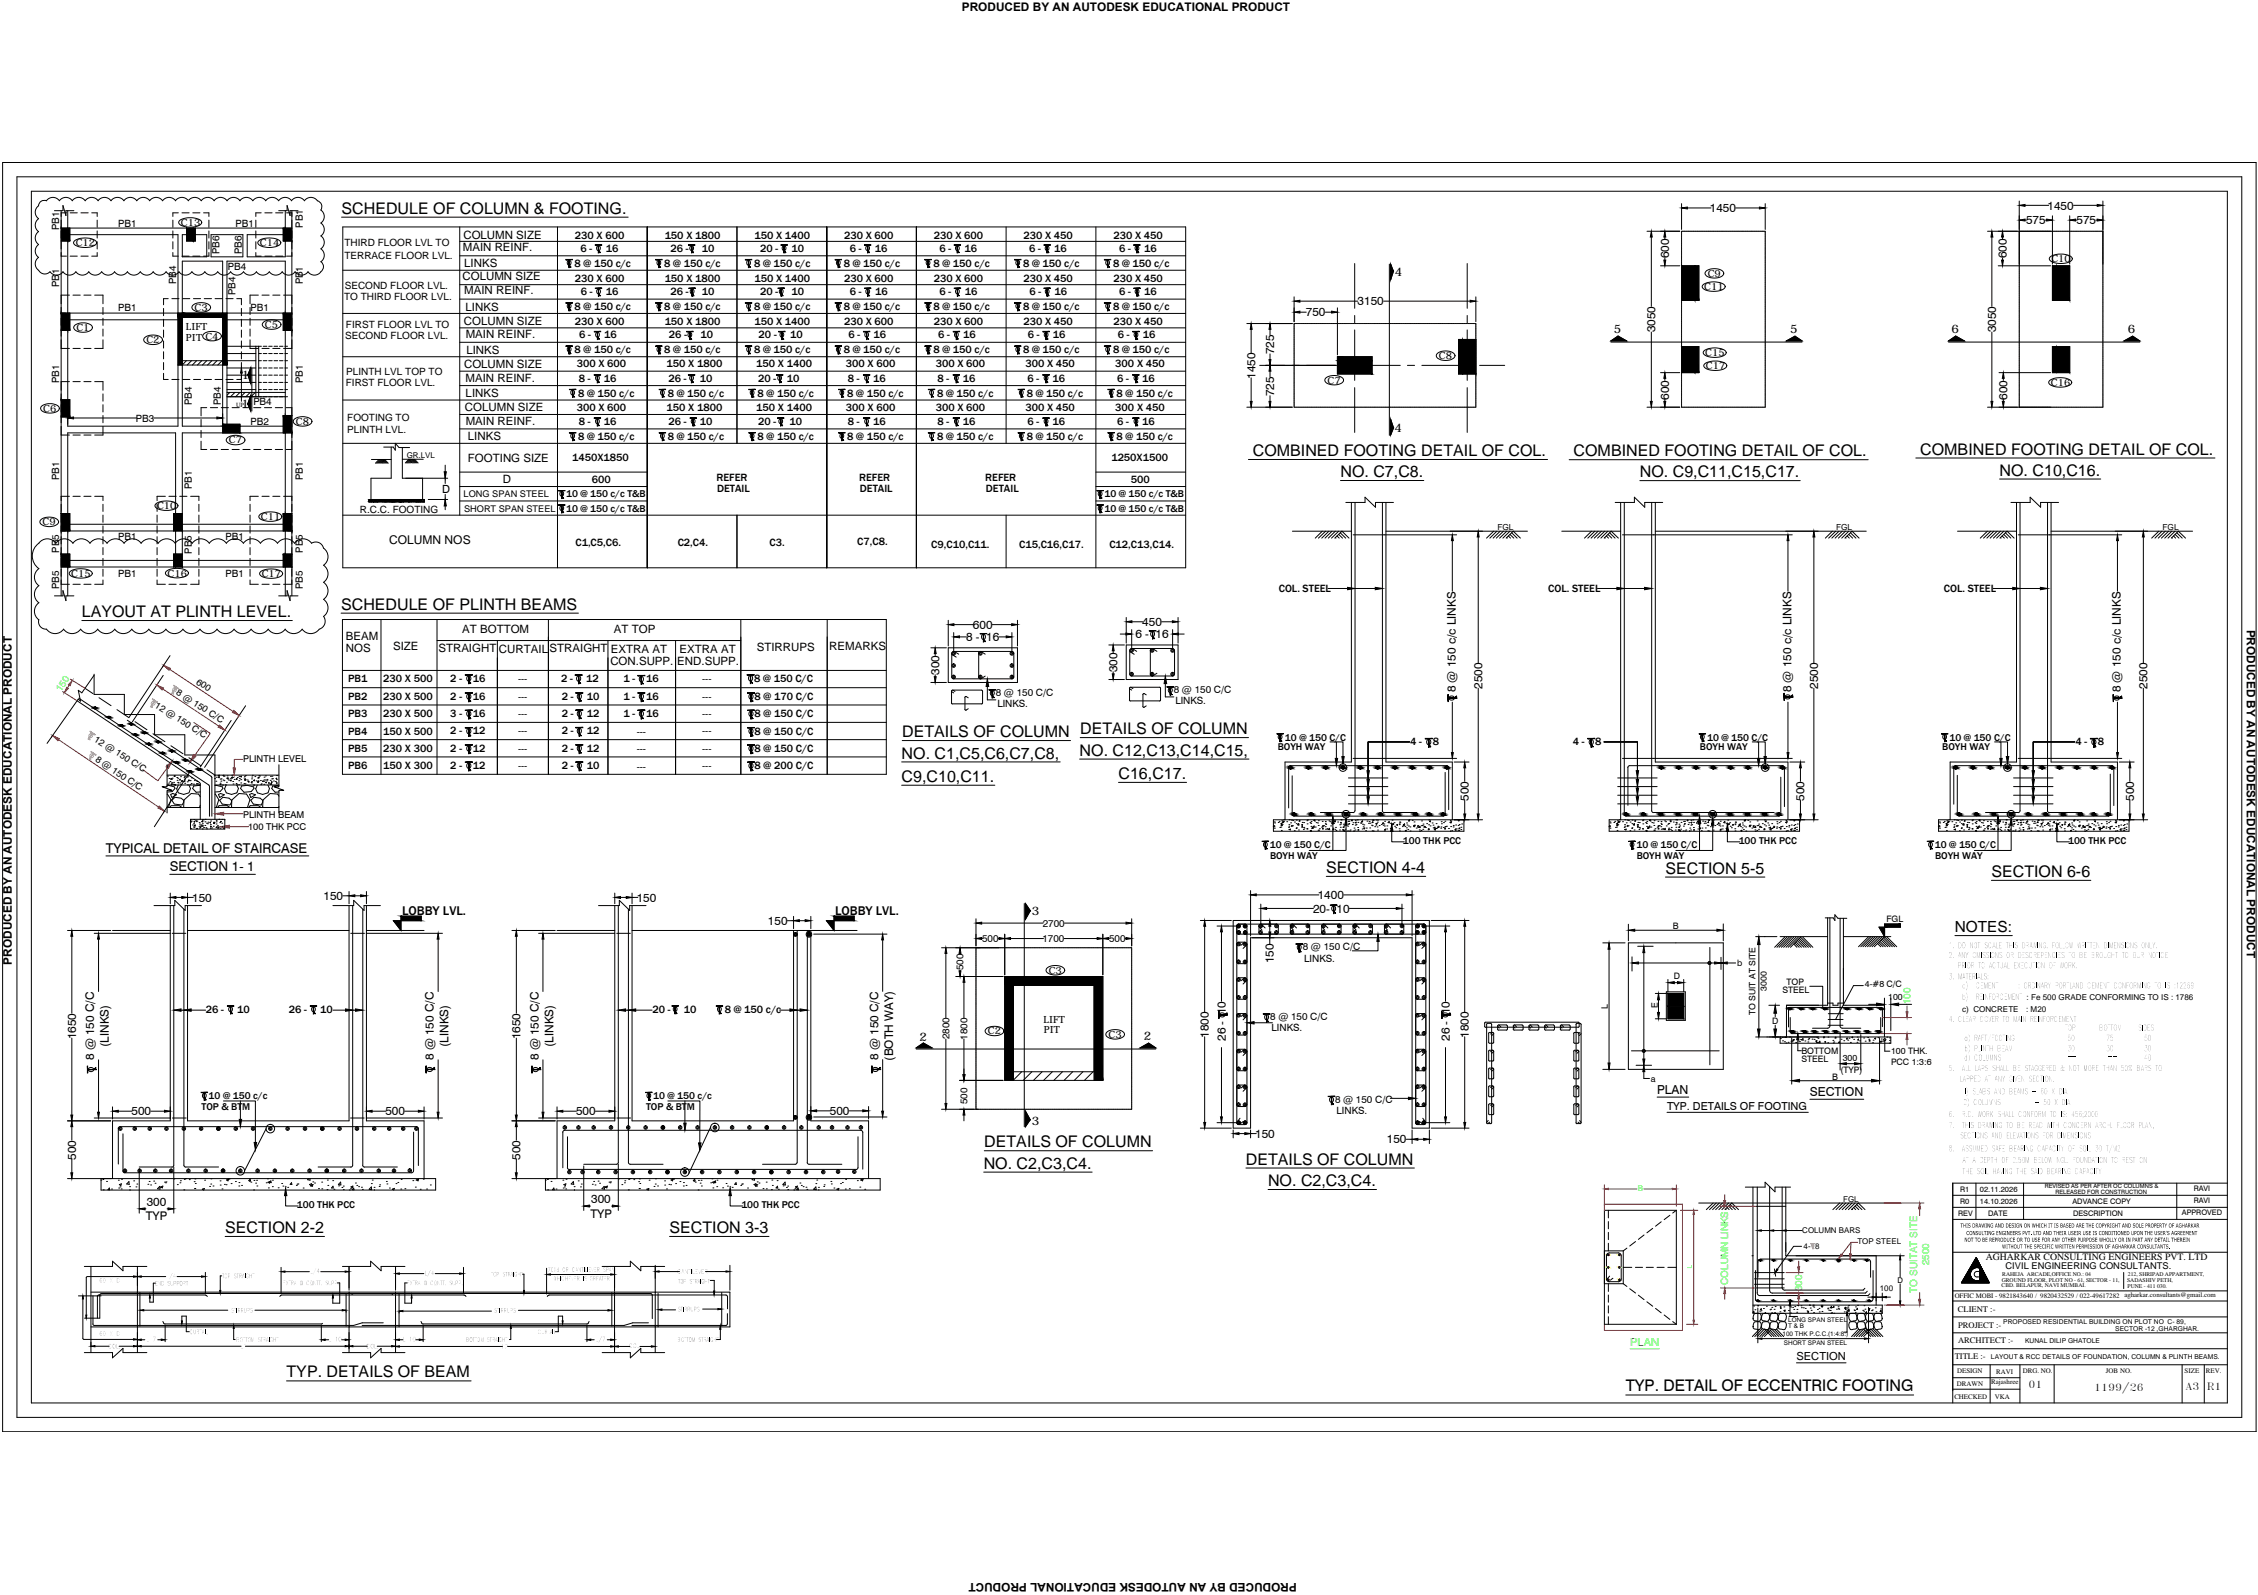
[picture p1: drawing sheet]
<svg xmlns="http://www.w3.org/2000/svg" width="841mm" height="594mm" viewBox="0 0 841 594" stroke-linecap="round" stroke-linejoin="round" font-family="sans-serif">
<defs><g id="words">
<g font-size="6">
<text x="127.2" y="79.6">SCHEDULE OF COLUMN &amp; FOOTING.</text>
<text x="466.6" y="169.9">COMBINED FOOTING DETAIL OF COL.</text>
<text x="586.1" y="170">COMBINED FOOTING DETAIL OF COL.</text>
<text x="715.2" y="169.3">COMBINED FOOTING DETAIL OF COL.</text>
<text x="499.3" y="177.7">NO. C7,C8.</text>
<text x="610.8" y="177.7">NO. C9,C11,C15,C17.</text>
<text x="744.8" y="177.2">NO. C10,C16.</text>
<text x="127" y="227.1">SCHEDULE OF PLINTH BEAMS</text>
<text x="30.5" y="229.9">LAYOUT AT PLINTH LEVEL.</text>
<text x="336" y="274.6">DETAILS OF COLUMN DETAILS OF COLUMN</text>
<text x="402.1" y="281.5">NO. C12,C13,C14,C15,</text>
<text x="335.8" y="282.5">NO. C1,C5,C6,C7,C8,</text>
<text x="335.8" y="291.2">C9,C10,C11.</text>
<text x="416.6" y="290.1">C16,C17.</text>
<text x="494" y="325.1">SECTION 4-4</text>
<text x="620.3" y="325.4">SECTION 5-5</text>
<text x="741.7" y="326.6">SECTION 6-6</text>
<text x="366.6" y="427.3">DETAILS OF COLUMN</text>
<text x="366.4" y="435.3">NO. C2,C3,C4.</text>
<text x="464.1" y="433.8">DETAILS OF COLUMN</text>
<text x="472.3" y="441.8">NO. C2,C3,C4.</text>
<text x="83.9" y="459.3">SECTION 2-2</text>
<text x="249.4" y="459.3">SECTION 3-3</text>
<text x="106.7" y="513.1">TYP. DETAILS OF BEAM</text>
<text x="605.5" y="518.2">TYP. DETAIL OF ECCENTRIC FOOTING</text>
</g>
<text font-size="5.7" x="728.1" y="347.2">NOTES:</text>
<g font-size="5">
<text x="39.5" y="317.6">TYPICAL DETAIL OF STAIRCASE</text>
<text x="63.2" y="324.5">SECTION 1- 1</text>
</g>
<g font-size="4.8">
<text x="149.8" y="340.7">LOBBY LVL.</text>
<text x="311" y="340.7">LOBBY LVL.</text>
</g>
<g font-size="4.6">
<text x="617.2" y="407.5">PLAN</text>
<text x="674.1" y="408.3">SECTION</text>
</g>
<text font-size="4.5" x="144.9" y="202.6">COLUMN NOS</text>
<g font-size="4.4">
<text x="358.3" y="4.2">PRODUCED BY AN AUTODESK EDUCATIONAL PRODUCT</text>
<text x="636.9" y="79">1450</text>
<text x="754.6" y="83.6">575</text>
<text x="762.6" y="78.1">1450</text>
<text x="773.4" y="83.6">575</text>
<text x="621.7" y="96.3" transform="rotate(-90 621.7 96.3)">600</text>
<text x="747.4" y="96.3" transform="rotate(-90 747.4 96.3)">600</text>
<text x="519.5" y="102.7">4</text>
<text x="505.7" y="113.7">3150</text>
<text x="486.4" y="117.8">750</text>
<text x="601.1" y="124.2">5</text>
<text x="616.6" y="123.8" transform="rotate(-90 616.6 123.8)">3050</text>
<text x="666.7" y="124.2">5</text>
<text x="726.9" y="124.2">6</text>
<text x="743.5" y="123.8" transform="rotate(-90 743.5 123.8)">3050</text>
<text x="792.5" y="124.2">6</text>
<text x="474.6" y="132" transform="rotate(-90 474.6 132)">725</text>
<text x="90.1" y="141.3">1</text>
<text x="467.6" y="141.2" transform="rotate(-90 467.6 141.2)">1450</text>
<text x="474.6" y="147.6" transform="rotate(-90 474.6 147.6)">725</text>
<text x="621.7" y="148.9" transform="rotate(-90 621.7 148.9)">600</text>
<text x="747.7" y="148.9" transform="rotate(-90 747.7 148.9)">600</text>
<text x="89.9" y="152.1">1</text>
<text x="519.4" y="160.9">4</text>
<text x="425.4" y="233.2">450</text>
<text x="359.8" y="238.8">8 - 16</text>
<text x="362.4" y="234.2">600</text>
<text x="422.9" y="237.7">6 - 16</text>
<text x="836.8" y="234.5" transform="rotate(90 836.8 234.5)">PRODUCED BY AN AUTODESK EDUCATIONAL PRODUCT</text>
<text x="349.9" y="251.4" transform="rotate(-90 349.9 251.4)">300</text>
<text x="416.2" y="250.3" transform="rotate(-90 416.2 250.3)">300</text>
<text x="542.2" y="257.9" transform="rotate(-90 542.2 257.9)">8 @ 150 c/c LINKS</text>
<text x="552.2" y="256.5" transform="rotate(-90 552.2 256.5)">2500</text>
<text x="667.3" y="257.9" transform="rotate(-90 667.3 257.9)">8 @ 150 c/c LINKS</text>
<text x="677.2" y="256.5" transform="rotate(-90 677.2 256.5)">2500</text>
<text x="790" y="257.9" transform="rotate(-90 790 257.9)">8 @ 150 c/c LINKS</text>
<text x="799.9" y="256.5" transform="rotate(-90 799.9 256.5)">2500</text>
<text x="547.1" y="298.3" transform="rotate(-90 547.1 298.3)">500</text>
<text x="672.2" y="298.3" transform="rotate(-90 672.2 298.3)">500</text>
<text x="794.9" y="298.3" transform="rotate(-90 794.9 298.3)">500</text>
<text x="71.6" y="335.8">150</text>
<text x="120.5" y="335.2">150</text>
<text x="237.2" y="335.8">150</text>
<text x="490.8" y="334.9">1400</text>
<text x="384.3" y="340.7">3</text>
<text x="489.1" y="339.9">20- 10</text>
<text x="286" y="344.5">150</text>
<text x="4.4" y="359.3" transform="rotate(-90 4.4 359.3)">PRODUCED BY AN AUTODESK EDUCATIONAL PRODUCT</text>
<text x="474.5" y="358.8" transform="rotate(-90 474.5 358.8)">150</text>
<text x="28.3" y="387.1" transform="rotate(-90 28.3 387.1)">1650</text>
<text x="40.6" y="389.8" transform="rotate(-90 40.6 389.8)">(LINKS)</text>
<text x="167" y="389.8" transform="rotate(-90 167 389.8)">(LINKS)</text>
<text x="193.9" y="387.1" transform="rotate(-90 193.9 387.1)">1650</text>
<text x="206.1" y="389.8" transform="rotate(-90 206.1 389.8)">(LINKS)</text>
<text x="342.5" y="387.7">2</text>
<text x="426" y="387.5">2</text>
<text x="450.3" y="386.6" transform="rotate(-90 450.3 386.6)">1800</text>
<text x="456.5" y="387.7" transform="rotate(-90 456.5 387.7)">26 - 10</text>
<text x="540" y="387.7" transform="rotate(-90 540 387.7)">26 - 10</text>
<text x="547.1" y="386.6" transform="rotate(-90 547.1 386.6)">1800</text>
<text x="35.1" y="394.9" transform="rotate(-90 35.1 394.9)">8 @ 150 C/C</text>
<text x="161.6" y="394.9" transform="rotate(-90 161.6 394.9)">8 @ 150 C/C</text>
<text x="200.7" y="394.9" transform="rotate(-90 200.7 394.9)">8 @ 150 C/C</text>
<text x="327.2" y="394.8" transform="rotate(-90 327.2 394.8)">8 @ 150 C/C</text>
<text x="332.6" y="395" transform="rotate(-90 332.6 395)">(BOTH WAY)</text>
<text x="49" y="415.4">500</text>
<text x="143.6" y="415.4">500</text>
<text x="214.5" y="415.4">500</text>
<text x="309.1" y="415.3">500</text>
<text x="384.3" y="419">3</text>
<text x="467.5" y="423.8">150</text>
<text x="516.6" y="425.9">150</text>
<text x="28.3" y="431.9" transform="rotate(-90 28.3 431.9)">500</text>
<text x="193.9" y="431.9" transform="rotate(-90 193.9 431.9)">500</text>
<text x="54.7" y="449.2">300</text>
<text x="220.2" y="448.1">300</text>
<text x="54.3" y="454.6">TYP</text>
<text x="219.9" y="453.5">TYP</text>
<text x="483" y="589.6" transform="rotate(180 483 589.6)">PRODUCED BY AN AUTODESK EDUCATIONAL PRODUCT</text>
</g>
<g font-size="4.3">
<text x="172.6" y="88.8">COLUMN SIZE</text>
<text x="172.4" y="93.7">MAIN REINF.</text>
<text x="172.9" y="99.6">LINKS</text>
<text x="172.3" y="104.4">COLUMN SIZE</text>
<text x="172.9" y="109.7">MAIN REINF.</text>
<text x="173.4" y="115.8">LINKS</text>
<text x="172.8" y="121.1">COLUMN SIZE</text>
<text x="173.5" y="126">MAIN REINF.</text>
<text x="173.7" y="131.9">LINKS</text>
<text x="172.8" y="137.1">COLUMN SIZE</text>
<text x="173.4" y="142.3">MAIN REINF.</text>
<text x="173.4" y="147.8">LINKS</text>
<text x="173.2" y="153.2">COLUMN SIZE</text>
<text x="173.5" y="158.3">MAIN REINF.</text>
<text x="174.2" y="163.9">LINKS</text>
<text x="174.3" y="172.1">FOOTING SIZE</text>
<text x="187.2" y="179.8">D</text>
<text x="128.8" y="238.4">BEAM</text>
<text x="172.2" y="235.7">AT BOTTOM</text>
<text x="228.7" y="235.7">AT TOP</text>
<text x="128.8" y="242.9">NOS</text>
<text x="146.4" y="242.2">SIZE</text>
<text x="163.3" y="243">STRAIGHT</text>
<text x="185.8" y="243.2">CURTAIL</text>
<text x="204.7" y="243">STRAIGHT</text>
<text x="227.5" y="243.3">EXTRA AT</text>
<text x="253.1" y="243.3">EXTRA AT</text>
<text x="281.9" y="242.3">STIRRUPS</text>
<text x="308.9" y="242.1">REMARKS</text>
<text x="227.3" y="247.7">CON.SUPP.</text>
<text x="252.3" y="247.7">END.SUPP.</text>
</g>
<text font-size="4.2" x="164.6" y="183.6">D</text>
<g font-size="4.1">
<text x="620.9" y="413.3">TYP. DETAILS OF FOOTING</text>
<text x="669.1" y="506.7">SECTION</text>
</g>
<text font-size="4.1" fill="#0f0" x="607.2" y="501.5">PLAN</text>
<g font-size="4">
<text x="214.1" y="88.8">230 X 600</text>
<text x="247.6" y="88.8">150 X 1800</text>
<text x="281" y="88.8">150 X 1400</text>
<text x="314.4" y="88.8">230 X 600</text>
<text x="347.8" y="88.8">230 X 600</text>
<text x="381.2" y="88.8">230 X 450</text>
<text x="414.7" y="88.8">230 X 450</text>
<text x="216.2" y="93.8">6 -</text>
<text x="225.6" y="93.8">16</text>
<text x="249.7" y="93.8">26 -</text>
<text x="261.4" y="93.8">10</text>
<text x="283.1" y="93.8">20 -</text>
<text x="294.8" y="93.8">10</text>
<text x="316.5" y="93.8">6 -</text>
<text x="325.9" y="93.8">16</text>
<text x="349.9" y="93.8">6 -</text>
<text x="359.3" y="93.8">16</text>
<text x="383.3" y="93.8">6 -</text>
<text x="392.7" y="93.8">16</text>
<text x="416.8" y="93.8">6 -</text>
<text x="426.2" y="93.8">16</text>
<text x="214" y="99.4">8 @ 150 c/c</text>
<text x="247.4" y="99.4">8 @ 150 c/c</text>
<text x="280.8" y="99.4">8 @ 150 c/c</text>
<text x="314.3" y="99.4">8 @ 150 c/c</text>
<text x="347.7" y="99.4">8 @ 150 c/c</text>
<text x="381.1" y="99.4">8 @ 150 c/c</text>
<text x="414.6" y="99.4">8 @ 150 c/c</text>
<text x="214.1" y="105">230 X 600</text>
<text x="247.6" y="105">150 X 1800</text>
<text x="281" y="105">150 X 1400</text>
<text x="314.4" y="105">230 X 600</text>
<text x="347.8" y="105">230 X 600</text>
<text x="381.2" y="105">230 X 450</text>
<text x="414.7" y="105">230 X 450</text>
<text x="216.3" y="109.9">6 -</text>
<text x="225.7" y="109.9">16</text>
<text x="249.7" y="109.9">26 -</text>
<text x="261.4" y="109.9">10</text>
<text x="283.1" y="109.9">20 -</text>
<text x="294.8" y="109.9">10</text>
<text x="316.6" y="109.9">6 -</text>
<text x="325.9" y="109.9">16</text>
<text x="350" y="109.9">6 -</text>
<text x="359.3" y="109.9">16</text>
<text x="383.4" y="109.9">6 -</text>
<text x="392.8" y="109.9">16</text>
<text x="416.9" y="109.9">6 -</text>
<text x="426.2" y="109.9">16</text>
<text x="214" y="115.5">8 @ 150 c/c</text>
<text x="247.4" y="115.5">8 @ 150 c/c</text>
<text x="280.8" y="115.5">8 @ 150 c/c</text>
<text x="314.3" y="115.5">8 @ 150 c/c</text>
<text x="347.7" y="115.5">8 @ 150 c/c</text>
<text x="381.1" y="115.5">8 @ 150 c/c</text>
<text x="414.6" y="115.5">8 @ 150 c/c</text>
<text x="214.1" y="121.1">230 X 600</text>
<text x="247.6" y="121.1">150 X 1800</text>
<text x="281" y="121.1">150 X 1400</text>
<text x="314.4" y="121.1">230 X 600</text>
<text x="347.8" y="121.1">230 X 600</text>
<text x="381.2" y="121.1">230 X 450</text>
<text x="414.7" y="121.1">230 X 450</text>
<text x="214" y="131.6">8 @ 150 c/c</text>
<text x="215.7" y="126.1">6 -</text>
<text x="225.1" y="126.1">16</text>
<text x="247.4" y="131.6">8 @ 150 c/c</text>
<text x="249.2" y="126.1">26 -</text>
<text x="260.9" y="126.1">10</text>
<text x="280.8" y="131.6">8 @ 150 c/c</text>
<text x="282.6" y="126.1">20 -</text>
<text x="294.3" y="126.1">10</text>
<text x="314.3" y="131.6">8 @ 150 c/c</text>
<text x="316" y="126.1">6 -</text>
<text x="325.4" y="126.1">16</text>
<text x="347.7" y="131.6">8 @ 150 c/c</text>
<text x="349.4" y="126.1">6 -</text>
<text x="358.8" y="126.1">16</text>
<text x="381.1" y="131.6">8 @ 150 c/c</text>
<text x="382.8" y="126.1">6 -</text>
<text x="392.2" y="126.1">16</text>
<text x="414.6" y="131.6">8 @ 150 c/c</text>
<text x="416.3" y="126.1">6 -</text>
<text x="425.7" y="126.1">16</text>
<text x="214.8" y="136.8">300 X 600</text>
<text x="248.3" y="136.8">150 X 1800</text>
<text x="281.7" y="136.8">150 X 1400</text>
<text x="315.1" y="136.8">300 X 600</text>
<text x="348.5" y="136.8">300 X 600</text>
<text x="381.9" y="136.8">300 X 450</text>
<text x="415.4" y="136.8">300 X 450</text>
<text x="215.6" y="142.2">8 -</text>
<text x="224.9" y="142.2">16</text>
<text x="249" y="142.2">26 -</text>
<text x="260.7" y="142.2">10</text>
<text x="282.4" y="142.2">20 -</text>
<text x="293.1" y="142.2">10</text>
<text x="315.8" y="142.2">8 -</text>
<text x="325.2" y="142.2">16</text>
<text x="349.2" y="142.2">8 -</text>
<text x="358.6" y="142.2">16</text>
<text x="382.7" y="142.2">6 -</text>
<text x="392" y="142.2">16</text>
<text x="416.1" y="142.2">6 -</text>
<text x="425.5" y="142.2">16</text>
<text x="215.3" y="147.8">8 @ 150 c/c</text>
<text x="248.7" y="147.8">8 @ 150 c/c</text>
<text x="282.2" y="147.8">8 @ 150 c/c</text>
<text x="315.6" y="147.8">8 @ 150 c/c</text>
<text x="349" y="147.8">8 @ 150 c/c</text>
<text x="382.4" y="147.8">8 @ 150 c/c</text>
<text x="415.9" y="147.8">8 @ 150 c/c</text>
<text x="214.8" y="153.1">300 X 600</text>
<text x="248.3" y="153.1">150 X 1800</text>
<text x="281.7" y="153.1">150 X 1400</text>
<text x="315.1" y="153.1">300 X 600</text>
<text x="348.5" y="153.1">300 X 600</text>
<text x="381.9" y="153.1">300 X 450</text>
<text x="415.4" y="153.1">300 X 450</text>
<text x="215.6" y="158.3">8 -</text>
<text x="224.9" y="158.3">16</text>
<text x="249" y="158.3">26 -</text>
<text x="260.7" y="158.3">10</text>
<text x="282.4" y="158.3">20 -</text>
<text x="294.1" y="158.3">10</text>
<text x="315.8" y="158.3">8 -</text>
<text x="325.2" y="158.3">16</text>
<text x="349.2" y="158.3">8 -</text>
<text x="358.6" y="158.3">16</text>
<text x="382.7" y="158.3">6 -</text>
<text x="392" y="158.3">16</text>
<text x="416.1" y="158.3">6 -</text>
<text x="425.5" y="158.3">16</text>
<text x="215.3" y="163.9">8 @ 150 c/c</text>
<text x="248.7" y="163.9">8 @ 150 c/c</text>
<text x="282.2" y="163.9">8 @ 150 c/c</text>
<text x="315.6" y="163.9">8 @ 150 c/c</text>
<text x="349" y="163.9">8 @ 150 c/c</text>
<text x="382.4" y="163.9">8 @ 150 c/c</text>
<text x="415.9" y="163.9">8 @ 150 c/c</text>
<text x="213.1" y="171.8">1450X1850</text>
<text x="413.9" y="171.8">1250X1500</text>
<text x="220.4" y="179.9">600</text>
<text x="266.9" y="179.2">REFER</text>
<text x="320" y="179.2">REFER</text>
<text x="367" y="179.2">REFER</text>
<text x="421.2" y="179.9">500</text>
<text x="267.1" y="183.2">DETAIL</text>
<text x="320.3" y="183.2">DETAIL</text>
<text x="367.2" y="183.2">DETAIL</text>
<text x="214.3" y="203.2">C1,C5,C6.</text>
<text x="252.4" y="203.3">C2,C4.</text>
<text x="286.6" y="203.2">C3.</text>
<text x="319.3" y="202.9">C7,C8.</text>
<text x="346.9" y="203.9">C9,C10,C11.</text>
<text x="379.6" y="204.2">C15,C16,C17.</text>
<text x="413.2" y="204.2">C12,C13,C14.</text>
<text x="476.3" y="220.6">COL. STEEL</text>
<text x="576.6" y="220.6">COL. STEEL</text>
<text x="724" y="220.6">COL. STEEL</text>
<text x="129.6" y="254">PB1</text>
<text x="142.7" y="254">230 X 500</text>
<text x="167.7" y="253.9">2 -</text>
<text x="176.1" y="253.9">16</text>
<text x="209" y="254">2 -</text>
<text x="218.3" y="254">12</text>
<text x="232.3" y="254.2">1 -</text>
<text x="240.6" y="254.2">16</text>
<text x="280.9" y="253.9">8 @ 150 C/C</text>
<text x="129.6" y="260.8">PB2</text>
<text x="142.7" y="260.7">230 X 500</text>
<text x="167.7" y="260.7">2 -</text>
<text x="176.1" y="260.7">16</text>
<text x="209.2" y="260.6">2 -</text>
<text x="218.6" y="260.6">10</text>
<text x="232.3" y="260.6">1 -</text>
<text x="240.6" y="260.6">16</text>
<text x="281.1" y="260.8">8 @ 170 C/C</text>
<text x="129.6" y="267.2">PB3</text>
<text x="142.7" y="267.2">230 X 500</text>
<text x="167.7" y="267.1">3 -</text>
<text x="176.1" y="267.1">16</text>
<text x="209.2" y="267.1">2 -</text>
<text x="218.6" y="267.1">12</text>
<text x="232.3" y="267.1">1 -</text>
<text x="240.6" y="267.1">16</text>
<text x="281.1" y="267.2">8 @ 150 C/C</text>
<text x="129.6" y="273.7">PB4</text>
<text x="142.7" y="273.6">150 X 500</text>
<text x="167.7" y="273.5">2 -</text>
<text x="176.1" y="273.5">12</text>
<text x="209.2" y="273.5">2 -</text>
<text x="218.6" y="273.5">12</text>
<text x="281.1" y="273.6">8 @ 150 C/C</text>
<text x="129.6" y="280.1">PB5</text>
<text x="142.7" y="280">230 X 300</text>
<text x="167.7" y="280">2 -</text>
<text x="176.1" y="280">12</text>
<text x="209.2" y="279.9">2 -</text>
<text x="218.6" y="279.9">12</text>
<text x="281.1" y="280.1">8 @ 150 C/C</text>
<text x="525.3" y="277.6">4 -</text>
<text x="533.6" y="277.6">8</text>
<text x="585.8" y="277.6">4 -</text>
<text x="594.2" y="277.6">8</text>
<text x="773" y="277.6">4 -</text>
<text x="781.4" y="277.6">8</text>
<text x="129.6" y="286.5">PB6</text>
<text x="142.7" y="286.5">150 X 300</text>
<text x="167.7" y="286.5">2 -</text>
<text x="176.1" y="286.5">12</text>
<text x="209.2" y="286.4">2 -</text>
<text x="218.6" y="286.4">10</text>
<text x="281.1" y="286.5">8 @ 200 C/C</text>
<text x="76.7" y="377.3">26 -</text>
<text x="88.4" y="377.3">10</text>
<text x="107.5" y="377.3">26 -</text>
<text x="119.2" y="377.3">10</text>
<text x="243" y="377.2">20 -</text>
<text x="254.8" y="377.2">10</text>
<text x="270" y="377.4">8 @ 150 c/c</text>
</g>
<g font-size="3.8">
<text x="210.9" y="185.3">10 @ 150 c/c T&amp;B</text>
<text x="411.4" y="185.3">10 @ 150 c/c T&amp;B</text>
<text x="210.9" y="190.7">10 @ 150 c/c T&amp;B</text>
<text x="411.4" y="190.7">10 @ 150 c/c T&amp;B</text>
<text x="478.6" y="276">10 @ 150 C/C</text>
<text x="635.8" y="276">10 @ 150 C/C</text>
<text x="726.1" y="276">10 @ 150 C/C</text>
<text x="475.9" y="279.2">BOYH WAY</text>
<text x="633.2" y="279.2">BOYH WAY</text>
<text x="723.4" y="279.2">BOYH WAY</text>
<text x="472.9" y="315.9">10 @ 150 C/C</text>
<text x="522.6" y="314.5">100 THK PCC</text>
<text x="609.5" y="315.9">10 @ 150 C/C</text>
<text x="647.6" y="314.5">100 THK PCC</text>
<text x="720.7" y="315.9">10 @ 150 C/C</text>
<text x="770.3" y="314.5">100 THK PCC</text>
<text x="473" y="319.9">BOYH WAY</text>
<text x="609.6" y="319.9">BOYH WAY</text>
<text x="720.8" y="319.9">BOYH WAY</text>
<text x="75.1" y="413.4">TOP &amp; BTM</text>
<text x="77.7" y="409.4">10 @ 150 c/c</text>
<text x="240.6" y="413.4">TOP &amp; BTM</text>
<text x="243.3" y="409.4">10 @ 150 c/c</text>
<text x="110.6" y="450.1">100 THK PCC</text>
<text x="276.1" y="450.1">100 THK PCC</text>
</g>
<g font-size="3.7">
<text x="22" y="85.7" transform="rotate(-90 22 85.7)">PB1</text>
<text x="44" y="84.4">PB1</text>
<text x="67.4" y="84.1">C13</text>
<text x="87.8" y="84.4">PB1</text>
<text x="112.7" y="84.8" transform="rotate(-90 112.7 84.8)">PB1</text>
<text x="28.2" y="91.7">C12</text>
<text x="81.7" y="94.7" transform="rotate(-90 81.7 94.7)">PB6</text>
<text x="90.1" y="94.7" transform="rotate(-90 90.1 94.7)">PB6</text>
<text x="96.8" y="91.7">C14</text>
<text x="128.3" y="91.8">THIRD FLOOR LVL TO</text>
<text x="84.9" y="100.4">PB4</text>
<text x="128.3" y="96.3">TERRACE FLOOR LVL.</text>
<text x="764.1" y="97.7">C10</text>
<text x="22" y="106.8" transform="rotate(-90 22 106.8)">PB1</text>
<text x="65.7" y="105.9" transform="rotate(-90 65.7 105.9)">PB4</text>
<text x="112.7" y="105.9" transform="rotate(-90 112.7 105.9)">PB1</text>
<text x="128.4" y="107.5">SECOND FLOOR LVL.</text>
<text x="636.1" y="103.1">C9</text>
<text x="87.8" y="110" transform="rotate(-90 87.8 110)">PB4</text>
<text x="128.1" y="111.6">TO THIRD FLOOR LVL.</text>
<text x="634.8" y="108.1">C11</text>
<text x="44" y="115.9">PB1</text>
<text x="72.5" y="115.8">C3</text>
<text x="93.3" y="115.9">PB1</text>
<text x="28.4" y="123.3">C1</text>
<text x="69.3" y="123">LIFT</text>
<text x="98.7" y="122.2">C5</text>
<text x="128.9" y="122.2">FIRST FLOOR LVL TO</text>
<text x="54.5" y="127.8">C2</text>
<text x="69.3" y="127">PIT C4</text>
<text x="128.5" y="126.3">SECOND FLOOR LVL.</text>
<text x="535.9" y="133.8">C8</text>
<text x="635.2" y="132.7">C15</text>
<text x="635.4" y="137.5">C17</text>
<text x="22" y="142.7" transform="rotate(-90 22 142.7)">PB1</text>
<text x="112.7" y="142.7" transform="rotate(-90 112.7 142.7)">PB1</text>
<text x="128.8" y="143.9">FIRST FLOOR LVL.</text>
<text x="129" y="139.6">PLINTH LVL TOP TO</text>
<text x="494.5" y="142.9">C7</text>
<text x="763.9" y="143.7">C16</text>
<text x="16.1" y="153.4">C6</text>
<text x="71.5" y="150.9" transform="rotate(-90 71.5 150.9)">PB4</text>
<text x="82.2" y="150.9" transform="rotate(-90 82.2 150.9)">PB4</text>
<text x="94.4" y="150.8">PB4</text>
<text x="50.6" y="157">PB3</text>
<text x="93.3" y="158.4">PB2</text>
<text x="110.2" y="158.3">C8</text>
<text x="129.3" y="156.7">FOOTING TO</text>
<text x="129.3" y="161.4">PLINTH LVL.</text>
<text x="85.3" y="165.2">C7</text>
<text x="22" y="178.7" transform="rotate(-90 22 178.7)">PB1</text>
<text x="112.7" y="178.7" transform="rotate(-90 112.7 178.7)">PB1</text>
<text x="71.5" y="182.1" transform="rotate(-90 71.5 182.1)">PB1</text>
<text x="58.5" y="189.7">C10</text>
<text x="134.1" y="191">R.C.C. FOOTING</text>
<text x="15.8" y="195.7">C9</text>
<text x="97.2" y="193.7">C11</text>
<text x="44" y="201.3">PB1</text>
<text x="84" y="201.3">PB1</text>
<text x="22" y="205.9" transform="rotate(-90 22 205.9)">PB5</text>
<text x="71.5" y="206.2" transform="rotate(-90 71.5 206.2)">PB5</text>
<text x="112.7" y="205.9" transform="rotate(-90 112.7 205.9)">PB5</text>
<text x="26.5" y="214.9">C15</text>
<text x="44" y="214.9">PB1</text>
<text x="62.4" y="214.8">C16</text>
<text x="84" y="214.9">PB1</text>
<text x="97.5" y="215">C17</text>
<text x="22" y="219.4" transform="rotate(-90 22 219.4)">PB5</text>
<text x="112.7" y="219.4" transform="rotate(-90 112.7 219.4)">PB5</text>
<text x="193" y="253.9">---</text>
<text x="261.5" y="254.2">---</text>
<text x="193" y="260.7">---</text>
<text x="261.5" y="260.7">---</text>
<text x="370.9" y="259.2">8 @ 150 C/C</text>
<text x="371.5" y="263.4">LINKS.</text>
<text x="437.2" y="258.1">8 @ 150 C/C</text>
<text x="437.8" y="262.4">LINKS.</text>
<text x="193" y="267.1">---</text>
<text x="261.5" y="267.1">---</text>
<text x="193" y="273.5">---</text>
<text x="237.2" y="273.8">---</text>
<text x="261.5" y="273.5">---</text>
<text x="193" y="280">---</text>
<text x="237.2" y="280.3">---</text>
<text x="261.5" y="280">---</text>
<text x="193" y="286.5">---</text>
<text x="237.2" y="286.7">---</text>
<text x="261.5" y="286.5">---</text>
<text x="388.4" y="345.1">2700</text>
<text x="365.8" y="350.9">500</text>
<text x="388.3" y="350.9">1700</text>
<text x="413.1" y="350.9">500</text>
<text x="485.2" y="353.9">8 @ 150 C/C</text>
<text x="485.8" y="358.1">LINKS.</text>
<text x="358.9" y="361.4" transform="rotate(-90 358.9 361.4)">500</text>
<text x="390.6" y="362.7">C3</text>
<text x="388.7" y="380.9">LIFT</text>
<text x="473.1" y="379.9">8 @ 150 C/C</text>
<text x="353.6" y="387.2" transform="rotate(-90 353.6 387.2)">2800</text>
<text x="360.3" y="387.3" transform="rotate(-90 360.3 387.3)">1800</text>
<text x="367.9" y="385.3">C2</text>
<text x="388.7" y="384.8">PIT</text>
<text x="412.9" y="386.5">C3</text>
<text x="473.6" y="384.2">LINKS.</text>
<text x="360.3" y="411.3" transform="rotate(-90 360.3 411.3)">500</text>
<text x="497.2" y="410.7">8 @ 150 C/C</text>
<text x="497.8" y="414.9">LINKS.</text>
<text x="755.6" y="517">01</text>
<text x="780" y="518.2">1199/26</text>
<text x="814.1" y="517.6">A3</text>
<text x="821.9" y="517.6">R1</text>
</g>
<g font-size="3.7" fill="#0f0">
<text x="22.8" y="257.8" transform="rotate(-58 22.8 257.8)">150</text>
<text x="711.6" y="374.1" transform="rotate(-90 711.6 374.1)">100</text>
<text x="718.6" y="471.2" transform="rotate(-90 718.6 471.2)">2500</text>
<text x="643.7" y="478.5" transform="rotate(-90 643.7 478.5)">COLUMN LINKS</text>
<text x="671.3" y="480.9" transform="rotate(-90 671.3 480.9)">300</text>
<text x="714.1" y="481.5" transform="rotate(-90 714.1 481.5)">TO SUITAT SITE</text>
</g>
<text font-size="3.6" x="739.6" y="469.5">AGHARKAR CONSULTING ENGINEERS PVT. LTD</text>
<g font-size="3.5">
<text x="72.8" y="254.6" transform="rotate(32 72.8 254.6)">600</text>
<text x="57.5" y="263.4" transform="rotate(32 57.5 263.4)">12 @ 150 C/C</text>
<text x="65.4" y="258.6" transform="rotate(32 65.4 258.6)">8 @ 150 C/C</text>
<text x="34.9" y="276" transform="rotate(32 34.9 276)">12 @ 150 C/C</text>
<text x="35.3" y="283.5" transform="rotate(34 35.3 283.5)">8 @ 150 C/C</text>
<text x="90.6" y="284">PLINTH LEVEL</text>
<text x="90.6" y="304.5">PLINTH BEAM</text>
<text x="92.4" y="309.1">100 THK PCC</text>
<text x="747" y="472.8">CIVIL ENGINEERING CONSULTANTS.</text>
</g>
<g font-size="3.4">
<text x="172.7" y="185.2">LONG SPAN STEEL</text>
<text x="172.8" y="190.6">SHORT SPAN STEEL</text>
</g>
<g font-size="3.3">
<text x="623.1" y="346.2">B</text>
<text x="702.6" y="343.2">FGL</text>
<text x="647" y="359.9">b</text>
<text x="623.4" y="364.8">D</text>
<text x="658.1" y="369" transform="rotate(-90 658.1 369)">3000</text>
<text x="663.9" y="369.8">STEEL</text>
<text x="665.4" y="366.8">TOP</text>
<text x="694.6" y="367.8">4-#8 C/C</text>
<text x="598.8" y="375.9" transform="rotate(-90 598.8 375.9)">L</text>
<text x="617.4" y="375.6" transform="rotate(-90 617.4 375.6)">E</text>
<text x="703.3" y="372.5">100</text>
<text x="653.9" y="378.1" transform="rotate(-90 653.9 378.1)">TO SUIT AT SITE</text>
<text x="660" y="381.5">D</text>
<text x="670.9" y="392.5">BOTTOM</text>
<text x="670.9" y="395.5">STEEL</text>
<text x="686.4" y="395">300</text>
<text x="704.3" y="392.7">100 THK.</text>
<text x="685.5" y="399.5">(TYP)</text>
<text x="704.3" y="396.5">PCC 1:3:6</text>
<text x="614.8" y="402.9">a</text>
<text x="682.5" y="402.3">B</text>
</g>
<g font-size="3.2">
<text x="729.2" y="488.5">CLIENT :-</text>
<text x="729.3" y="494.7">PROJECT :-</text>
<text x="729.3" y="500.3">ARCHITECT :-</text>
<text x="728" y="506.1">TITLE :-</text>
</g>
<g font-size="3.1">
<text x="557.7" y="197.3">FGL</text>
<text x="683.9" y="197.3">FGL</text>
<text x="805.5" y="197.3">FGL</text>
</g>
<g font-size="3">
<text x="151.5" y="170.5">GR.LVL</text>
<text x="730.8" y="376.8">c) CONCRETE</text>
<text x="754.7" y="376.8">: M20</text>
<text x="754.8" y="372.3">: Fe 500 GRADE CONFORMING TO IS : 1786</text>
<text x="686.5" y="447.5">FGL</text>
<text x="671.3" y="459.1">COLUMN BARS</text>
<text x="671.8" y="465.2">4- 8</text>
<text x="691.8" y="463.4">TOP STEEL</text>
<text x="700.2" y="480.9">100</text>
</g>
<text font-size="3" fill="#0f0" x="610.1" y="443.6">B</text>
<text font-size="2.9" x="706.7" y="478">D</text>
<g font-size="2.8">
<text x="730.1" y="444">R1</text>
<text x="737.4" y="443.9">02.11.2026</text>
<text x="817.1" y="443.6">RAVI</text>
<text x="730.1" y="448.5">R0</text>
<text x="737.4" y="448.4">14.10.2026</text>
<text x="771.9" y="448.5">ADVANCE COPY</text>
<text x="817.1" y="448.1">RAVI</text>
<text x="729.3" y="453">REV</text>
<text x="740.5" y="453">DATE</text>
<text x="772.1" y="453">DESCRIPTION</text>
<text x="812.7" y="452.6">APPROVED</text>
</g>
<g font-size="2.6">
<text x="729" y="511.5">DESIGN</text>
<text x="741.6" y="515.6">Rajashree</text>
<text x="743.5" y="511.7">RAVI</text>
<text x="753.4" y="511.4">DRG. NO.</text>
<text x="784.4" y="511.5">JOB NO.</text>
<text x="813.7" y="511.5">SIZE</text>
<text x="821.6" y="511.5">REV.</text>
<text x="727.9" y="520.9">CHECKED</text>
<text x="728.9" y="516.3">DRAWN</text>
<text x="743" y="521.2">VKA</text>
</g>
<g font-size="2.5">
<text x="728" y="483.4">OFFIC MOBI - 9821843640 / 9820432529 / 022-49617282</text>
<text x="791.3" y="483.1">agharkar.consultants@gmail.com</text>
<text x="746.2" y="493">PROPOSED RESIDENTIAL BUILDING ON PLOT NO C- 89,</text>
<text x="787.9" y="495.9">SECTOR -12 ,GHARGHAR.</text>
<text x="754.3" y="500.2">KUNAL DILIP GHATOLE</text>
<text x="741.6" y="506.3">LAYOUT &amp; RCC DETAILS OF FOUNDATION, COLUMN &amp; PLINTH BEAMS.</text>
</g>
<g font-size="2.4">
<text x="663.9" y="497.6">100 THK P.C.C.(1:4:8:)</text>
<text x="666" y="492.4">LONG SPAN STEEL</text>
<text x="666" y="494.6">T &amp; B</text>
<text x="664.4" y="501">SHORT SPAN STEEL</text>
</g>
<g font-size="2.2">
<text x="87.9" y="151.7">UP</text>
<text x="761.7" y="442.6">REVISED AS PER AFTER OC COLUMNS &amp;</text>
<text x="765.6" y="444.7">RELEASED FOR CONSTRUCTION</text>
</g>
<g font-size="2.1">
<text x="745.5" y="479.5">CBD. BELAPUR, NAVI MUMBAI.</text>
<text x="745.6" y="477.3">GROUND FLOOR, PLOT NO - 61, SECTOR - 11,</text>
<text x="745.8" y="475.2">RAHEJA ARCADE,OFFICE NO.: 04</text>
<text x="792.3" y="477.4">SADASHIV PETH,</text>
<text x="792.4" y="479.6">PUNE - 411 030.</text>
<text x="792.6" y="475.3">212, SHRIPAD APPARTMENT,</text>
</g>
</g></defs>
<!-- layer: 0 -->
<g fill="none" stroke="#000" stroke-width=".37">
<path d="M138.3 171.1h7.4M141.2 171.1l-1.4 1.4M141.6 171.1l-1.3 1.4M141.9 172.5l1.4-1.4 1.3 1.4M142 171.1l-1.3 1.4M142.2 172.2l.3 .3M142.5 171.1l-1.4 1.4M142.5 172l.5 .5M142.7 171.8l.7 .7M142.9 171.1l-1.4 1.4M142.9 171.6l.9 .9M143.1 171.4l1.1 1.1"/>
<path d="M145.7 166.5v11.6h-7.5v7.9M149.9 171.1h7.7M149.9 166.7v11.4h16.9M151 172.5l1.3-1.4 1.3 1.4M152.5 171.3l-1.2 1.2M152.7 171.1l1.4 1.4M152.7 171.5l-.9 1M152.9 171.7l-.7 .8M153.1 171.1l1.4 1.4M153.1 171.9l-.5 .6M153.3 172.2l-.3 .3M153.5 171.1l1.4 1.4"/>
<path d="M154 171.1l1.3 1.4M154.4 171.1l1.3 1.4M157.4 178.1v7.9M165.8 173.3v6.8M137.5 186.8h.1M137.5 186h20.6v1h-20.6zM137.5 186.1h.1M137.7 186.3h.1M137.7 186.6h.1M137.7 186.5h.1M137.7 187h.1M137.8 186.2h.1"/>
<path d="M137.8 186.4h.1M137.9 186.4h.1M138.1 186.7h.1M138.2 186.1h.1M138.3 186.9h.1M138.3 186.6h.1M138.3 186.8h.1M138.4 186.4h.1M138.3 186.1h.1M138.3 186.5h.1M138.4 186.6h.1M138.4 186.2h.1"/>
<path d="M138.5 187h.1M138.5 186.3h.1M138.7 186.2h.1M138.8 186.2h.1M138.9 186.6h.1M138.9 186.4h.1M138.9 186.8h.1M139 186h.1M139.1 186.9h.1M139.2 186.6h.1M139.2 186.1h.1M139.2 186h.1"/>
<path d="M139.2 186.8h.1M139.2 186.8l-.1 .1M139.3 187h.1M139.4 186h.1M139.4 186.2h.1M139.6 186.3h.1M139.6 186.7h.1M139.6 186.5h.1M139.6 186.9h.1M139.8 186.1h.1M139.9 186.8h.1M139.9 186.5h.1"/>
<path d="M140 186.8h.1M140 186.9v.1M140.1 186.5h.1M140.1 186.2h.1M140.2 186.6h.1M140.2 186.2h.1M140.3 186.7h.1M140.4 186.4h.1M140.4 186.9h.1M140.5 186.1h.1M140.5 186.8v.1M140.6 186.6h.1"/>
<path d="M140.8 186.3h.1M140.8 186.1l-.1 .1M140.8 186.1h.1M140.8 186.5h.1M140.8 186.9h.1M140.8 186.8h.1M140.9 186.7h.1M140.9 186.9h.1M141.1 186.1h.1M141.1 186.3h.1M141.1 186.7h.1M141.3 186.5h.1"/>
<path d="M141.4 186.8h.1M141.4 186.3h.1M141.4 186h.1M141.4 186.5h.1M141.5 186.8h.1M141.6 186.7h.1M141.6 186.2h.1M141.8 186.2h.1M141.8 186.6h.1M141.8 186.6v.1M141.9 186.2h.1M142 186.4h.1"/>
<path d="M142 186.8h.1M142 186.3h.1M142.2 186.8h.1M142.3 186.6h.1M142.4 186.5h.1M142.4 186.2h.1M142.5 186.3h.1M142.7 186.3h.1M142.7 186.7h.1M142.7 186.1h.1M142.7 186.5h.1M142.8 186.9h.1"/>
<path d="M142.8 186.3h.1M142.8 186.8h.1M143 186h.1M143 186.5h.1M143.1 186.5h.1M143.1 186.2h.1M143.3 186.6h.1M143.3 186.2h.1M143.3 186.4h.1M143.3 186.3v.1M143.4 186.1h.1M143.5 186.8h.1"/>
<path d="M143.6 186.7h.1M143.6 186.8h.1M143.7 186.4h.1M143.7 186.2h.1M143.8 186.9h.1M143.8 186.8h.1M143.9 186.1h.1M143.9 186.5h.1M143.9 186.4h.1M144 186.4h.1M144.1 186.9h.1M144.2 186h.1"/>
<path d="M144.2 186.4h.1M144.2 186.3h.1M144.3 186.7h.1M144.4 186.3h.1M144.5 186.4h.1M144.5 186.8h.1M144.6 186.4h.1M144.6 186.3h.1M144.8 186.9h.1M144.9 186.7h.1M145 186.3h.1M145.1 186.6h.1"/>
<path d="M145.1 186.5h-.1M145.1 186.3h.1M145.1 186.8h.1M145.1 186.2h.1M145.2 186.5h.1M145.2 186.8l.1 .1M145.3 186.8h-.1M145.4 186.6h.1M145.4 186.2h.1M145.4 186.9h.1M145.5 186.3h.1M145.6 186.6h.1"/>
<path d="M145.7 186.3h.1M145.7 186.7h.1M145.7 186.1h.1M145.8 186.3h.1M145.8 186h.1M145.8 186.5h.1M146 186.5h.1M145.9 186.5h.1M146.1 187h.1M146.1 186h.1M146.3 186.9h.1M146.3 186.5h.1"/>
<path d="M146.3 186.3h.1M146.3 186.2h.1M146.3 186.6h.1M146.3 187h.1M146.6 186.5h.1M146.6 186.4h.1M146.6 186.9h.1M146.7 187h.1M146.7 186.5h.1M146.8 186.6h.1M146.9 186.4h.1M146.9 186.9h.1"/>
<path d="M147 186.1h.1M147 186.5h.1M147 186.3h.1M147 186.9h.1M147 186.8h.1M147.2 186.5h.1M147.3 186v.1M147.4 186.3h.1M147.4 186l-.1 .1M147.6 186.4h.1M147.6 186.8h.1M147.6 186.9h.1"/>
<path d="M147.7 186.2h.1M147.8 186.7h.1M147.8 186.5h.1M148 186.6h.1M148.1 186.6h.1M148.1 186.3h.1M148.1 186.7h.1M148.2 186.3h.1M148.2 186.7h.1M148.3 186.4h.1M148.3 186.8h.1M148.4 186.1h.1"/>
<path d="M148.4 186.2h.1M148.5 186.8v.1M148.5 186.6h.1M148.5 186.8h.1M148.8 186.6h.1M148.8 186.3h.1M148.9 186.1h.1M148.9 186.5h.1M149 187h.1M149.1 186.1h.1M149.1 186.7h.1M149.1 186.6h.1"/>
<path d="M149.2 186h.1M149.3 186h.1M149.3 186.9l.1 .1M149.3 186.5h.1M149.3 186.9h.1M149.3 187h.1M149.4 186.8l-.1 .1M149.4 186.9h.1M149.4 186.8v.2M149.4 187h.1M149.4 186.2h.1M149.4 186.5h.1"/>
<path d="M149.5 186.5h.1M149.6 186h.1M149.6 186.5h.1M149.7 186.6h.1M149.8 186.9h.1M149.8 186.6h.1M150 186.9h.1M150.1 186.1h.1M150.1 186.5h.1M150.2 186.5h.1M150.2 187h.1M150.4 186.7h.1"/>
<path d="M150.5 186.5h.1M150.5 186.8h.1M150.7 186.4h.1M150.7 186.8h.1M150.7 186.7h.1M150.8 186.2h.1M150.8 186.3h.1M150.8 186.8h.1M150.8 186.5h.1M150.9 186.2h.1M151 186.1l-.1 .1M151.1 186.7h.1"/>
<path d="M151.2 186.3h.1M151.3 186.7h.1M151.3 186.3h.1M151.4 186.6h.1M151.5 186.5h.1M151.5 186.8h.1M151.6 186.7l-.1 .1M151.6 186.2h.1M151.7 186.7h.1M151.8 186.3h.1M151.9 186.2h.1M151.9 186.6h.1"/>
<path d="M152.1 186.6h.1M152.1 186.5h.1M152.4 186.1h.1M152.4 186.5h.1M152.4 186.8h.1M152.5 186.9h.1M152.5 187h.1M152.5 186.1h.1M152.5 186.5h.1M152.6 186.1h.1M152.6 186.9h.1M152.7 186.3l-.2 .1"/>
<path d="M152.7 186.1h.1M152.7 186.6h.1M152.8 186.5h.1M152.9 186.4h.1M153 186.8h.1M153 186.2h.1M153.1 186.5h.1M153.1 186.8h.1M153.2 186h.1M153.3 186.9h.1M153.2 186.8h.1M153.3 186.8h.1"/>
<path d="M153.4 186.6h.1M153.5 186.3h.1M153.6 186.4h.1M153.6 186.8h.1M153.6 186.3l-.1 .1M153.7 186.8h.1M153.8 186.4h.1M153.8 186.8h.1M153.9 186.3h.1M154 186.8h.1M154.1 186.7h.1M154.3 186.4h.1"/>
<path d="M154.3 186h.1M154.3 186.1h.1M154.3 186.8h.1M154.3 186.7h.1M154.4 186.3h.1M154.4 186.5h.1M154.4 186.4v.1M154.7 186.7h.1M154.7 186.5h.1M154.8 186.7h.1M154.9 186.1h.1M154.9 186.8h.1"/>
<path d="M154.9 186.9h.1M155 186.2h.1M155 186.6h.1M155.1 186.2h.1M155.1 186.6h.1M155.2 186l.1 .1M155.3 186.7h.1M155.3 186.5h.1M155.3 186v.1M155.4 186.1h.1M155.4 186.4h.1M155.5 186.5h.1"/>
<path d="M155.6 186.9h.1M155.6 186.1h.1M155.6 186.5h.1M155.9 186.1h.1M156 186.8h.1M156 186.5h.1M156 186.9h.1M156.1 186.3h.1M156.2 186.5h.1M156.2 186.4h.1M156.2 186.8h.1M156.2 186.1h.1"/>
<path d="M156.3 186h.1M156.6 186.4h.1M156.6 186.8h.1M156.8 186.8h.1M156.8 186.9h.1M156.8 186.3h.1M156.8 186.2h.1M156.9 186.9h.1M157.1 186.6h.1M157.1 186.1h.1M157.1 186.4h.1M157.3 186.8h.1"/>
<path d="M157.4 186.3h.1M157.4 186.7h.1M157.5 186.8h.1M157.5 186.7h.1M157.5 186.2h.1M157.5 187h.1M157.6 186h.1M157.7 186.6l.1 .1M157.8 186.6h-.1M157.8 186.3h.1M157.8 186.7h.1M157.9 186.8h.1"/>
<path d="M157.9 186.7h.1M158 187h.1M158.1 186.2h.1M158.1 186.6h.1M159.5 186h7.3M165.8 184.1v5.8M141.9 230.7v57.7M162.8 230.7v57.7M162.8 238.6h113.1M185.3 238.6v49.8M204.3 230.7v57.7M226.4 238.6v49.8"/>
<path d="M251.6 238.6v49.8M275.9 230.8v57.6M308.1 230.8v57.6M31.7 256.4l2.9 1.9M35.1 251.1v7.5h11.2v7.5h11.3v7.6h11.2v7.5h11.3v24M36.9 259.9l4.5 2.9M60.8 251.6l-11.5 17.3M63.3 244.2l-15.2 23M127.6 256.1h202.5M127.6 249.7h202.5M28.7 261l45.6 30.5 .3 .5M29.3 260l48.4 32.4 .3 .5"/>
<path d="M35.8 263.7l-.3-.4-.4 .4M43.6 264.3l4.4 3M45.6 270.3l-.4-.4-.3 .4M47.4 268.3l31.2 20.8 .3 .6M50.3 268.8l4.4 3M50.8 273.7l-.4-.3-.4 .3M53.4 272.9l.3 .4 .4-.4M55.8 277.1l-.3-.3-.4 .3M57 273.3l4.4 3M58.5 276.4l.4 .3 .3-.3M63.7 277.8l4.5 2.9M86.1 268.3l-11.5 17.4"/>
<path d="M91.5 262.9l-15.3 22.9M127.6 269.1h202.5M127.6 262.6h202.5M61 280.6l-.4-.4-.4 .4M62.2 292.4h12.4M62.2 288.7h8M66.1 284l-.4-.4-.3 .4M68.7 283.1l.4 .3 .4-.3M69.4 283.1l-.3-.3-.4 .3M70.4 282.2l4.4 3M70.8 287.3l-13.3 20.6M74.6 292v13.2"/>
<path d="M77.1 286.7l3 2M78 292.9v11.1M78.9 289.6v14.4M127.6 288.4v-57.7h202.5v57.7M62.2 300.8h12.4M727.3 440.7v81.8M727.3 454.2h102.3M727.3 449.7h102.3M727.3 445.2h102.3M736 440.7v13.5M753.7 440.7v13.5M810.8 440.7v13.5"/>
<path d="M727.3 466.4h102.3M730.5 477.8h10.4M730.7 477.6l3.2-3.3-3.3 3.4M730.9 477.8l3-3-2.9 3M731.3 476.6l2.7-2.7-2.8 2.8M731.6 477.8l2.5-2.4-2.4 2.4M732 477.8l2.2-2-2 2M732.3 477.8l2-1.9-2 1.9M732.6 477.8l1.8-1.7-1.7 1.7M732.8 477.8l1.7-1.6-1.5 1.6M732.9 473.8l3.9-4-4 4.2M733 477.8l1.6-1.5-1.5 1.5"/>
<path d="M733.6 472.7l3.1-3.1-3.2 3.2M733.9 474.5l-3.3 3.3M733.9 474.6l-3.2 3.2M733.9 474.2l-3.1 3.2M733.9 474.9l-2.8 2.9M733.9 474.7l-3.1 3.1M734 475.2l-2.5 2.6M734 475.1l-2.8 2.7M734 474l-3 3.1M734 473.9l-2.8 2.9M734.1 471.8l2.5-2.5-2.6 2.6M734.1 473.6l-2.7 2.8"/>
<path d="M734.1 475.6l-2.3 2.2M734.1 473.5l-2.5 2.6M734.1 477.8l1.3-1-1 1M734.2 473.4l-2.6 2.6M734.3 475.9l-1.7 1.9M734.7 476.3l-1.5 1.5 1.5-1.4M734.7 470.6l1.7-1.6-1.7 1.7M734.7 476.4l-1.4 1.4M734.8 476.4l-1.4 1.4M734.8 472.7l1.5-.6 1.1 .2v4.6a2.48 2.48 0 0 1-3.1-1 2.48 2.48 0 0 1 .5-3.2zM734.8 476.5l-1.3 1.3M734.9 476.5l-1.3 1.3"/>
<path d="M734.9 472.6l2.2-2.2-5.4 5.5M735.1 476.7l-1.1 1.1M735.2 476.7l-1.4 1.1 1.2-1.2-1.4 1.2M735.2 477.8l1-.8-.8 .8M735.3 472.3l1.9-1.8-2 1.9M735.5 476.9l-1 .9M735.5 476.9l-.9 .9M735.6 477.8l.8-.8-.6 .8M735.6 476.9l-.9 .9M735.7 477l-.9 .8M735.8 477l-.9 .8M735.9 468.7l.2-.2-.3 .2"/>
<path d="M736 477l-1 .8M736 468.4l-5.5 9.4M736 468.4l4.9 9.4M736.1 468.4l-.1 .1M736.1 468.5l-.4 .5M736.1 468.5l-.3 .4M736.2 468.6l-.6 .6M736.2 468.7l-.8 .9M736.2 468.7l-.8 .8M736.3 468.8l-1.1 1.1M736.3 468.8l-1.1 1M736.3 468.7l-1 1"/>
<path d="M736.3 468.8l-1.3 1.3M736.3 477l-.8 .8M736.3 469l-1.5 1.5M736.3 469l-1.4 1.4M736.3 468.9l-1.4 1.4M736.4 469.1l-1.9 2M736.4 469.1l-1.8 1.9M736.4 469.1l-1.8 1.8M736.5 469.2l-2.2 2.3M736.5 469.2l-2.1 2.1M736.5 469.2l-2.1 2M736.5 469.3l-2.4 2.4"/>
<path d="M736.6 469.4l-2.7 2.6M736.6 477l-.8 .8 .8-.8M736.6 469.4l-2.9 3M736.6 469.5l-3 3.1M736.7 469.7l-3.4 3.5M736.7 469.6l-3.3 3.3M736.8 469.8l-3.7 3.6M736.8 469.7l-3.6 3.6M736.8 469.8l-3.8 3.7M736.8 477l-.9 .8M736.9 470l-4.3 4.3M736.9 477.8l2.7-2.6-2.7 2.6 2.7-2.5-2.4 2.5"/>
<path d="M736.9 470.1l-4.4 4.5M737 470.1l-4.8 4.8M737 472.2l.7-.7-.6 .7 .6-.6-.5 .7 .6-.6-.5 .6 .5-.5-.4 .8M737 470.2l-5 5.1M737 477l-.8 .8M737.1 470.3l-5.2 5.2M737.1 477l-1 .8M737.2 470.6l-1.7 1.7M737.2 470.5l-1.8 1.8M737.2 470.6l-1.4 1.6 1.4-1.5M737.2 470.6l-1.6 1.6M737.2 476.9l-.9 .9"/>
<path d="M737.3 470.7l-1.5 1.5M737.3 470.8l-1.3 1.3M737.3 476.9l-1 .9M737.4 470.9l-1.3 1.2M737.4 473.6h-1a1.04 1.04 0 0 0-1.1 1 1.04 1.04 0 0 0 1.1 1h1M737.4 471l-1.1 1.1M737.4 473.5l.9-.9-.9 1M737.4 473.1l.7-.7-.7 .8M737.4 476.4l1.9-1.9-1.9 1.9M737.4 476.1l1.8-1.7-1.8 1.8M737.4 475.1l1.4-1.4-1.4 1.4M737.4 474.7l1.3-1.3-1.3 1.4"/>
<path d="M737.4 474.5l1.2-1.2-1.2 1.3M737.4 474.3l1.1-1.1-1.1 1.2M737.4 471l-1 1.1 1-1M737.5 471.2l-1 .9M737.6 471.3l-.7 .9 .7-.8M737.6 471.3l-.9 .8M737.7 471.5l-.8 .7M737.9 471.9l-.5 .4M738 472.1l-.6 .6M738 472.2l-.6 .8 .7-.7M738.1 472.3l-.7 .8M738.2 472.5l-.8 .8"/>
<path d="M738.3 472.6l-.9 .8M738.3 472.7l-.9 .9M738.3 472.8l-.9 .9M738.3 472.8l-.9 1M738.4 472.8l-1 1M738.5 473.1l-1.1 1.1M738.5 473l-1.1 .9M738.6 477.8l1.6-1.5-1.5 1.5M738.7 473.5l-1.3 1.5M738.8 473.7l-1.4 1.7M738.9 473.9l-1.5 1.7M738.9 473.9l-1.5 1.5"/>
<path d="M739 474l-1.6 1.9 1.7-1.7M739.1 474.2l-1.7 1.8M739.1 474.2l-1.7 1.7M739.2 474.5l-1.8 1.8M739.3 474.7l-1.9 2M739.3 474.6l-1.9 2M739.4 477.8l1-1-.8 1M739.4 474.8l-3 3M739.4 474.9l-2.9 2.9M739.5 475.1l-2.9 2.7M739.7 475.4l-2.4 2.4M739.7 475.4l-2.5 2.4"/>
<path d="M739.7 475.5l-2.3 2.3 2.4-2.2M739.8 477.8l.8-.7-.7 .7M739.8 475.6l-2.2 2.2M739.9 475.9l-1.8 1.9 1.9-1.9M739.9 475.9l-2.2 1.9M740 476l-1.7 1.8 1.7-1.7M740.1 476.1l-1.7 1.7M740.1 476.2l-1.6 1.6M740.2 476.4l-1.4 1.4M740.2 477.8l.5-.4-.4 .4M740.3 476.5l-1.5 1.3M740.3 476.6l-1.2 1.2"/>
<path d="M740.4 476.7l-1.2 1.1M740.6 477.3l-.5 .5 .6-.5M740.6 477.2l-.6 .6M740.7 477.3l-.5 .5M740.8 477.5l-.3 .3 .3-.3M740.8 477.6l-.1 .2M740.8 477.6l-.2 .2M740.9 477.7l-.2 .1M740.9 477.8h-.1M791 473.9v6.1M727.3 484.6h102.3M727.3 490.5h102.3"/>
<path d="M727.3 496.4h102.3M727.3 480.8h102.3M727.3 508.3h102.3M727.3 517.4h25M727.3 513.2h25M727.3 502.4h102.3M741.3 508.3v14.2M752.3 508.3v14.2M765.1 508.3v14.2M812.8 508.3v14.2M821 508.3v14.2"/>
<circle cx="40.6" cy="267.2" r=".36"/>
<circle cx="48.9" cy="269.7" r=".36"/>
<circle cx="64" cy="279.7" r=".36"/>
<circle cx="70.8" cy="287.4" r=".36"/>
<circle cx="74.1" cy="286.6" r=".36"/>
</g>
<!-- layer: BEAM -->
<g fill="none" stroke="#000" stroke-width=".37">
<path d="M62.2 292.6l2.8 .5 .2 .6-1.1 1.1-1.9 .2M62.2 295.8l1.5 2-1 3M62.7 289.1h.1M62.8 292h.1M63.3 291.6h.1M63.3 290h.1M63.5 295.9l.8-.3 1.4 .4-1.7 1zM63.7 291.1h.1M63.8 289.9l.1 .3h-.3zM63.8 292.4h.3M64 298.1l1.2-1.1 2.3 .3 .9 .8v.7l-.6 1-2.9-.3zM64.2 291.7h.1"/>
<path d="M64.3 290.2h.1M64.3 291.5h.1M64.5 289.8h.1M64.8 292.1h.1M64.8 292.4h.7M64.9 289l.3-.1-.1 .3zM65 291.4h.1M65.2 289.2h.1M65.2 292.2h.1M65.4 292.3v.1M66.2 289.6h.1M66.3 290.6h.1"/>
<path d="M66.4 292.4l-.5 1.3M66.5 291.4h.1M66.6 289.9h.1M66.7 291.6h.1M67.1 290.2v.3h-.2zM67.4 291.6h.1M67.6 289.3h.1M67.6 290.9l.3-.2v.3zM67.7 292.3h.1M67.9 291h.1M68.8 291.1h.1M68.9 289.6h.1"/>
<path d="M69 290.2h.1M69 290.9h.1M69.1 289.2h.1M69.2 291.7h.1M70.1 289.4h.1M70.1 291.2h.1M70.1 292.3h.1M70.2 289.1h.1M70.4 292.4l.6 1.3-.6 1.6-2 .6-2-.6-.7-1.6M70.4 290.5v.3h-.3zM70.8 290.6h.1M71.2 292.3h.1"/>
<path d="M71.2 290.8h.1M71.6 291.8h.1M71.7 289.7h.1M72.4 292h.1M72.8 290.7h.1M73.5 292h.1M73.5 290.9l.2 .1M73.6 291.9h.1M74 292h.1M74.5 292.3h.1M74.6 296.8l-.6-1-2.8-.2-2.7 2.4v2.8M74.6 292.6l-2.5 .2-.3 .9 1.3 1.4 1.5-.1"/>
<path d="M74.6 299.9l-.3 .9M80.1 288.7h23.8M80.1 292.6l2.8 .5 .1 .6-1 1.1-1.9 .2M80.1 295.8l1.4 2-.9 3M80.1 292.4h23.7M80.1 289h.1M80.3 290h.1M80.8 291h.1M80.9 289.5h.1M81.4 295.9l.8-.3 1.4 .4-1.8 1zM81.6 288.7l-.3 .3 .4 .1v-.4M81.6 289.4l.1 .3-.3-.1z"/>
<path d="M81.7 288.9h.1M81.8 298.1l1.2-1.1 2.3 .3 .9 .8v.7l-.5 1-2.9-.3zM82 292.2l.3-.2-.1 .3zM82.3 291.7h.1M82.4 290.2h.1M82.6 290.9h.1M82.7 292.4h.6M82.7 290.1h.1M83.1 288.9l.3-.2-.1 .3zM83.4 290.5h.1M83.8 290.8h.1M83.8 289.1h.1"/>
<path d="M84.2 292.4l-.5 1.3M84.3 292.3h.1M84.7 289.9l.2-.2 .1 .3zM84.7 291.4h.1M84.8 289.8h.1M85 289h.1M85.2 290.2h.1M85.5 290.6h.1M85.8 290.7l.3-.1-.1 .3zM86.1 290.1h.1M86.5 289.4l.1 .4h-.5zM86.7 288.7h.1"/>
<path d="M87 291.1h.1M87.1 289.5h.1M87.2 292h.1M87.6 290.3h.1M88.2 290v.2h-.2zM88.2 292.4l.6 1.3-.6 1.6-2 .6-1.9-.6-.7-1.6M88.3 291.8h.1M88.4 290.2h.1M88.6 292.3h.1M88.7 289.6h.1M89.3 292.3h.1M89.3 290.8h.1"/>
<path d="M89.4 289.2h.1M89.5 290h.1M89.6 289.2l.4-.1-.1 .3zM90 292.8l2.2-.3 2.3 .6 .1 .6-1 1.1-2.7 .3-1.3-1.4zM90 291.6h.1M90 290.4h.1M91.2 291.9h.1M91.3 289.8h.1M91.4 289.2h.1M91.4 290.1v.5l-.3-.1zM91.4 290.2l.1 .3h-.3zM91.7 292h.1"/>
<path d="M91.7 290.4h.1M91.8 288.9h.1M92.4 291.1l.3-.2-.1 .3zM92.5 290.5h.1M92.9 291.2h.1M93 295.9l.8-.3 1.4 .4-1.8 1zM93.4 298.1l1.2-1.1 2.3 .3 .9 .8v.7l-.5 1-2.9-.3zM93.9 291.4h.1M94 291.6h.1M94.1 290.1h.1M94.1 291.1h.1M94.1 289.4h.1"/>
<path d="M94.3 292.4h.6M94.4 288.8h.1M94.5 290.8l.2-.3 .1 .3zM94.9 290.6h.1M95.3 289.2h.1M95.8 290.9h.1M95.8 292.4l-.5 1.3M96.2 289.6l.3-.1-.1 .3zM96.3 290.9v.4h-.4zM96.3 291.3h.1M96.4 289.8h.1M96.6 290.9h.1"/>
<path d="M96.8 288.9h.1M97 289h.1M97.4 290.7h.1M97.5 292.3h.1M97.7 292h.1M98 290.8v.3h-.2zM98.6 292.1h.1M98.7 291h.1M98.7 290.5h.1M98.7 289.5h.1M98.9 291.5l.3-.2-.1 .3zM99.2 289h.1"/>
<path d="M99.2 290.5h.1M99.8 290.8h.1M99.8 292.4l.6 1.3-.6 1.6-2 .6-1.9-.6-.7-1.6M99.8 290.3h.1M100.3 291.5h.1M100.4 291.9h.1M101 292.2h.1M101 290.6h.1M101.1 289.2h.1M101.1 291.7l.1 .4-.4-.1zM101.3 291.1v.3h-.3zM101.6 290.1h.1"/>
<path d="M101.6 289.1h.1M101.9 290.1h.1M102.2 290.9h.1M102.7 290l.4-.2-.1 .3zM103 291.1h.1M103.3 291.5h.1M103.3 291.9h.1M103.3 290.4h.1M103.4 288.9h.1M103.9 296.5l-.5-.7-2.8-.2-2.6 2.4v2.8M103.9 292.6l-2.3 .2-.4 .9 1.3 1.4 1.4-.1M62.7 300.8h.1"/>
<path d="M63.1 300.8l.7-.7h3l1 .7M71 305.2h12.7v3.6h-12.7zM71.1 305.2l-.1 .2M71.2 305.9h.1M71.3 306.2h.1M71.3 308.6h.1M71.6 305.8h.1M72.1 307.3h.1M72.3 306.1l.3-.2-.1 .3zM72.4 308h.1M72.5 306.6h.1M72.6 305.3h.1"/>
<path d="M72.6 308.1h.1M72.6 307.2l.1 .3h-.3zM72.9 307.7h.1M73.2 305.7h.1M73.4 306h.1M73.5 308.7h.1M73.6 308.6h.1M73.7 305.8h.1M74.3 300.8h.1M74.5 307.7h.1M74.5 306.4h.1M74.6 308.4h.1"/>
<path d="M74.7 306.9h.1M74.7 307.7l.3-.1-.1 .2zM74.8 308.2h.1M75.3 307.2h.1M75.4 305.7l.1 .4-.4-.1zM75.6 307.5v.2h-.2zM75.6 306.1h.1M75.7 308.8h.1M75.7 306.8h.1M75.8 305.3h.1M76.1 305.4h.1M76.2 308.2h.1"/>
<path d="M76.7 307.5h.1M76.7 306.1h.1M76.8 305.2h.1M77 308.3h.1M77.3 306.6h.1M77.3 308.7h.1M77.6 306.8h.1M77.9 306.2h.1M78.2 306.4l.2-.1v.2zM78.5 307.7l.1 .3h-.2zM78.7 308.5h.1M78.7 307.2h.1"/>
<path d="M78.8 307.9h.1M78.8 305.8h.1M79.2 308.4h.1M79.5 306.7l.3-.3 .1 .4zM79.8 307.7h.1M79.9 306.3h.1M80.1 306.3h.1M80.1 306.4h.1M80.1 300.8h23.7M80.6 300.8h.1M80.6 308l.3-.1-.1 .3zM80.8 308.3h.1"/>
<path d="M80.9 306.9h.1M80.9 305.5h.1M80.9 306.1h.1M81 300.8l.6-.7h3l1 .7M81.3 308.2l.2-.2v.3zM81.4 307.5h.1M81.4 308.5h.1M81.8 305.2h.1M82.2 306.4h.1M82.3 308.5h.1M82.5 305.9h.1M82.5 306h.1"/>
<path d="M82.9 308h.1M83 306.6h.1M83 305.2h.1M83.6 308.6h.1M83.7 305.3v.1M86.4 300.8v-2.8l2.6-2.4 2.8 .2 1.3 2-.9 3M92.2 300.8h.1M92.6 300.8l.6-.7h3l1 .7M103.8 300.8h.1M103.9 300.4l-.1 .4"/>
</g>
<!-- layer: 0 -->
<g fill="#000" stroke="#000" stroke-width=".37">
<path d="M165.4 175.7h.8l-.4 2.4zM165.8 186l.4 2.5h-.8zM35.2 263.9h.6zM35.3 263.4h.4zM40.3 267.3h.6zM40.4 266.9h.4zM45 270.5h.6zM45.1 269.9h.4zM48.6 269.9h.6zM48.7 269.4h.4zM50.1 273.9h.6zM50.2 273.4h.4z"/>
<path d="M53.5 273.1h.6zM53.6 272.6h.3zM55.2 277.3h.6zM55.3 276.8h.4zM58.5 276.5h.7zM58.7 276h.4zM63.7 279.9h.6zM63.8 279.4h.4zM60.3 280.7h.7zM60.5 280.2h.3zM65.4 284.1h.6zM65.6 283.6h.3z"/>
<path d="M68.8 283.3h.6zM68.9 282.8h.4zM70.5 287.6h.7zM70.7 287h.3zM73.9 286.8h.6zM74 286.2h.3z"/>
<path d="M35.2 263.5l.7 .2zM35.2 263.5l.7 .2z"/>
<path d="M35.2 263.5h.6zM35.3 263.4l.5 .1z"/>
<path d="M35.1 263.7l.1 .2h.6zM35.1 263.7h.8l-.1 .2z"/>
<path d="M35.2 263.9l.5 .1zM35.3 264h.4z"/>
<path d="M40.3 267l.6 .2zM40.3 267l.6 .2z"/>
<path d="M40.3 267h.6zM40.4 266.9l.5 .1z"/>
<path d="M40.2 267.2l.7 .1zM40.2 267.2h.7z"/>
<path d="M40.3 267.3l.5 .1zM40.4 267.4h.4z"/>
<path d="M45 270.1l.6 .1zM45 270.1l.6 .1z"/>
<path d="M45 270.1h.6zM45.1 269.9l.5 .2z"/>
<path d="M44.9 270.2l.1 .3h.6zM44.9 270.2h.7v.3z"/>
<path d="M45 270.5l.5 .1zM45.1 270.6h.4z"/>
<path d="M48.6 269.5l.7 .2zM48.6 269.5l.7 .2z"/>
<path d="M48.7 269.4l-.1 .1h.6zM48.7 269.4l.5 .1z"/>
<path d="M48.6 269.7l.6 .2zM48.6 269.7h.7z"/>
<path d="M48.6 269.9l.5 .1zM48.7 270h.4z"/>
<path d="M50.1 273.5l-.1 .2h.8zM50.1 273.5h.6l.1 .2z"/>
<path d="M50.1 273.5h.6zM50.2 273.4l.5 .1z"/>
<path d="M50 273.7l.7 .2zM50 273.7h.8z"/>
<path d="M50.1 273.9l.5 .1zM50.2 274h.4z"/>
<path d="M53.5 272.7l-.1 .2h.7zM53.5 272.7l.6 .2z"/>
<path d="M53.6 272.6l.5 .1zM53.6 272.6l.5 .1z"/>
<path d="M53.4 272.9l.7 .2zM53.4 272.9h.7v.2z"/>
<path d="M53.5 273.1l.4 .1zM53.6 273.2h.3z"/>
<path d="M55.2 276.9l.7 .2zM55.2 276.9l.7 .2z"/>
<path d="M55.3 276.8l.5 .1zM55.3 276.8l.5 .1z"/>
<path d="M55.2 277.1v.2h.6zM55.2 277.1h.7l-.1 .2z"/>
<path d="M55.2 277.3l.5 .1zM55.3 277.4h.4z"/>
<path d="M58.5 276.1v.2h.7zM58.5 276.1h.7v.2z"/>
<path d="M58.5 276.1h.7zM58.7 276l.5 .1z"/>
<path d="M58.5 276.3l.7 .2zM58.5 276.3h.7z"/>
<path d="M58.5 276.5l.6 .1zM58.7 276.6h.4z"/>
<path d="M63.7 279.5l-.1 .2h.7zM63.7 279.5h.6v.2z"/>
<path d="M63.7 279.5h.6zM63.8 279.4l.5 .1z"/>
<path d="M63.6 279.7l.7 .2zM63.6 279.7h.7z"/>
<path d="M63.7 279.9l.5 .1zM63.8 280h.4z"/>
<path d="M60.3 280.3v.2h.7zM60.3 280.3h.7v.2z"/>
<path d="M60.3 280.3h.7zM60.5 280.2l.5 .1z"/>
<path d="M60.3 280.5l.7 .2zM60.3 280.5h.7z"/>
<path d="M60.3 280.7l.5 .1zM60.5 280.8h.3z"/>
<path d="M65.4 283.7v.3h.7zM65.4 283.7l.7 .3z"/>
<path d="M65.4 283.7h.6zM65.6 283.6l.4 .1z"/>
<path d="M65.4 284l.6 .1zM65.4 284h.7z"/>
<path d="M65.4 284.1l.5 .2zM65.6 284.3h.3z"/>
<path d="M68.8 282.9l.7 .2zM68.8 282.9l.7 .2z"/>
<path d="M68.9 282.8l.5 .1zM68.9 282.8l.5 .1z"/>
<path d="M68.7 283.1l.7 .2zM68.7 283.1h.8z"/>
<path d="M68.8 283.3l.5 .1zM68.9 283.4h.4z"/>
<path d="M70.5 287.2l.7 .1zM70.5 287.2l.7 .1z"/>
<path d="M70.5 287.2h.7zM70.7 287l.5 .2z"/>
<path d="M70.5 287.3v.3h.7zM70.5 287.3h.7v.3z"/>
<path d="M70.5 287.6l.5 .1zM70.7 287.7h.3z"/>
<path d="M73.9 286.4l-.1 .2h.7zM73.9 286.4h.6v.2z"/>
<path d="M74 286.2l.5 .2zM74 286.2l.5 .2z"/>
<path d="M73.8 286.6l.7 .2zM73.8 286.6h.7z"/>
<path d="M73.9 286.8l.4 .1zM74 286.9h.3z"/>
</g>
<!-- layer: beams -->
<g fill="none" stroke="#000" stroke-width=".37">
<path d="M22.8 89.8v26.8M25.2 89.8v26.8M106.3 89.8v5.9M106.3 97.3v19.3M108.7 89.8v26.8M211.5 97.2a.78 .78 0 0 1 1.2 .7 .78 .78 0 0 1-1.2 .6l-.2-.9zM222.4 91.8a.79 .79 0 0 1 1.2 .6 .79 .79 0 0 1-1.1 .8l-.3-.6zM244.9 97.2a.78 .78 0 0 1 1.2 .7 .78 .78 0 0 1-1.2 .6l-.2-.7zM257.1 91.8a.79 .79 0 0 1 1.2 .6 .79 .79 0 0 1-1.1 .8l-.3-.6zM278.3 97.2a.78 .78 0 0 1 1.2 .7 .78 .78 0 0 1-1.2 .6l-.2-.9zM291.8 91.6a.84 .84 0 0 1 1 .9 .84 .84 0 0 1-1.2 .7l-.3-1zM26 116.6h40.3"/>
<path d="M26 119.1h40.3M84.5 116.6h21M84.5 119.1h21M211.5 113.3a.79 .79 0 0 1 1.2 .7 .79 .79 0 0 1-1.2 .7l-.2-.6zM222.5 107.9a.78 .78 0 0 1 1.1 .6 .78 .78 0 0 1-1.2 .7l-.1-.9zM244.9 113.3a.79 .79 0 0 1 1.2 .6 .79 .79 0 0 1-1.1 .8l-.3-.8zM257.3 107.9a.78 .78 0 0 1 1.2 .6 .78 .78 0 0 1-1.2 .7l-.2-.9zM278.4 113.2a.82 .82 0 0 1 1.1 .8 .82 .82 0 0 1-1.1 .7l-.3-.9zM290.5 107.9a.78 .78 0 0 1 1.2 .6 .78 .78 0 0 1-1.3 .7l-.1-.9zM22.8 123.1v25.8M25.2 123.1v25.8M66.3 136v22.7h-41.1v-3.4"/>
<path d="M67.9 136h15v22M67.9 134.4h15M67.9 136v22.7h15M69.4 134.4l-1.5 1.5M71.3 134.4l-1.6 1.6M73.2 134.4l-1.6 1.6M75.1 134.4l-1.6 1.6M77 134.4l-1.6 1.6M78.9 134.4l-1.6 1.6M80.8 134.4l-1.6 1.6M82.7 134.4l-1.6 1.6M84.5 136v22"/>
<path d="M106.3 123.1v31.7M108.7 123.1v31.7M211.7 129.2a.84 .84 0 0 1 1 .9 .84 .84 0 0 1-1.2 .7l-.2-.9zM222.1 140a.82 .82 0 0 1 1.1 .8 .82 .82 0 0 1-1.1 .7l-.3-.9zM222.2 123.9a.79 .79 0 0 1 1 .8 .79 .79 0 0 1-1.2 .6l-.2-.7zM244.9 129.4a.79 .79 0 0 1 1.2 .7 .79 .79 0 0 1-1.1 .7l-.3-.7zM256.5 124a.78 .78 0 0 1 1.1 .7 .78 .78 0 0 1-1.2 .6l-.2-.7zM257.2 140a.82 .82 0 0 1 1.1 .8 .82 .82 0 0 1-1.2 .7l-.2-.8zM278.4 129.3a.82 .82 0 0 1 1.1 .8 .82 .82 0 0 1-1.1 .7l-.3-.9zM290.8 123.9a.81 .81 0 0 1 1.1 .8 .81 .81 0 0 1-1.1 .7l-.3-1zM22.8 155.3v36M84.5 147.8h21.8"/>
<path d="M84.5 146.2h21.8M85.6 146.2l-1.1 1M87.5 146.2l-1.6 1.6M89.4 146.2l-1.6 1.6M89.4 158.7h16.1M91.3 146.2l-1.6 1.6M93.2 146.2l-1.6 1.6M95.1 146.2l-1.6 1.6M212.8 145.5a.78 .78 0 0 1 1.2 .7 .78 .78 0 0 1-1.2 .6l-.2-.8zM246.2 145.5a.78 .78 0 0 1 1.2 .7 .78 .78 0 0 1-1.2 .6l-.2-.6zM279.7 145.5a.78 .78 0 0 1 1.1 .7 .78 .78 0 0 1-1.2 .6l-.2-.8zM289.9 140.1a.79 .79 0 0 1 1.2 .6 .79 .79 0 0 1-1.1 .8l-.3-.6z"/>
<path d="M290.4 156.1a.82 .82 0 0 1 1.1 .8 .82 .82 0 0 1-1.1 .7l-.3-.9zM106.3 160.7v30.6M106.3 161.2h-38.4v30.1M108.7 160.7v30.6M212.8 161.7a.78 .78 0 0 1 1.2 .7 .78 .78 0 0 1-1.2 .6l-.2-.9zM246.2 161.7a.78 .78 0 0 1 1.2 .7 .78 .78 0 0 1-1.2 .6l-.2-.7zM279.7 161.6a.8 .8 0 0 1 1.2 .8 .8 .8 0 0 1-1.3 .6l-.2-.9zM22.8 197.8v9.7M25.2 191.3v-30.1h40.2v30.1M25.2 197.8v9.7M26 197.8h38.7M26 195.3h38.7"/>
<path d="M67.9 197.8h37.6M67.9 195.3h37.6M106.3 197.8v9.8M108.7 197.8v9.8M208.7 183.2a.78 .78 0 0 1 1.2 .7 .78 .78 0 0 1-1.2 .6l-.2-.7zM208.7 188.6a.78 .78 0 0 1 1.2 .7 .78 .78 0 0 1-1.2 .6l-.2-.7zM35.1 251.5l-4.6 6.5-1.3-.9 .8 4-.9-.7-11.6 16.5M174.1 258.7a.94 .94 0 0 1 1.3 .4 .94 .94 0 0 1-.6 1.3 1 1 0 0 1-.9-.6 1 1 0 0 1 .2-1.1zM174.2 251.8a.89 .89 0 0 1 1.2 .9 .89 .89 0 0 1-1.3 .8l-.3-.9zM215.1 251.9a.89 .89 0 0 1 1.2 .8 .89 .89 0 0 1-1.2 .8l-.3-1zM215.3 258.5a.89 .89 0 0 1 1.2 .9 .89 .89 0 0 1-1.2 .8l-.3-1.1zM238.3 258.6a.87 .87 0 0 1 1.3 .7 .87 .87 0 0 1-1.2 .9l-.3-.7z"/>
<path d="M279 251.9a.96 .96 0 0 1 1.4 .4 .96 .96 0 0 1-.6 1.3l-.6-.1-.3-.4zM279.2 258.7a.94 .94 0 0 1 1.3 .4 .94 .94 0 0 1-.5 1.3 1 1 0 0 1-1-.6 1 1 0 0 1 .2-1.1zM174.2 265a.89 .89 0 0 1 1.2 .9 .89 .89 0 0 1-1.3 .7l-.3-.8zM215.3 265a.89 .89 0 0 1 1.2 .8 .89 .89 0 0 1-1.2 .8l-.3-1.1zM279.3 265a.89 .89 0 0 1 1.2 .9 .89 .89 0 0 1-1.3 .7l-.3-.8z"/>
<circle cx="222.5" cy="156.8" r=".83"/>
<circle cx="258.2" cy="156.8" r=".83"/>
</g>
<!-- layer: 0 -->
<g fill="#f00" stroke="#f00" stroke-width=".37">
<path d="M72.1 281l.9 .7-2.3 2.3z"/>
<path d="M87.1 264.6l2 1.9-2.5-1.1z"/>
<path d="M61 247.8l2.4 1.1-.5 .8z"/>
<path d="M81.7 270.1l2 1.8-2.5-1.1z"/>
<path d="M58.4 255.1l2.5 1.1-.5 .8z"/>
<path d="M59.3 300.2l2 1.9-2.5-1.1z"/>
<path d="M19.6 274l2.5 1.1-.6 .8z"/>
<path d="M61.8 285.6l2.4-2.3-1.5 2.9z"/>
<path d="M80.1 303.1l3.2-.6v1.1z"/>
<path d="M27 253.4l-.9 2-.6-.4z"/>
<path d="M24.8 256l.6 .4-1.4 1.6z"/>
<path d="M82.2 307.9l3.2-.5v1.1z"/>
<path d="M86.8 286h.9l-.5 2.7z"/>
</g>
<g fill="none" stroke="#f00" stroke-width=".37">
<path d="M23.3 257.6l5.4 3.4M25.8 255.2l-.7 1M26.2 253l5.5 3.4M58.8 254.5l-.4 .6M60.6 256.6l20.9 13.9M61 247.8l-.5 .7M63.2 249.3l23.6 15.7M19.6 274l-.5 .6M21.8 275.5l37.3 25.1M72.2 269.1l6.1 4.1-5.7 8.1M84.2 271.3l-.5 .6M89.1 266.5l-.5 .7"/>
<path d="M62.3 285.9l-3.5 4.9-5.6-4.1M90.4 282.9h-3.2v3.1M61.3 302.1l-.5 .7M83.3 303.1h7.2M85.4 307.9h7.2"/>
</g>
<!-- layer: BERING -->
<path d="M62.2 284.8v8.3l-1.8-.1 3.7 1.4h-1.9v8.4M103.9 284.8v8.3l-1.9-.1 3.7 1.4h-1.8v8.4" fill="none" stroke="#000" stroke-width=".37"/>
<!-- layer: -1 -->
<path d="M39.5 318.8h75.5M63.2 325.7h31.9" fill="none" stroke="#000" stroke-width=".37"/>
<!-- layer: beams -->
<g fill="#f0f" stroke="#f0f" stroke-width=".37">
<path d="M34 279.9l1.8 1.3zM33.9 280l1.8 1.3z"/>
<path d="M34.8 280.5l-1.6 2.4zM34.8 280.5l-1.7 2.4z"/>
<path d="M33.6 282.2l.2 .9zM33.6 282.2l.2 .9z"/>
<path d="M33.6 272.4l1.8 1.3zM33.5 272.4l1.9 1.3z"/>
<path d="M34.4 273l-1.5 2.4zM34.4 273l-1.5 2.4z"/>
<path d="M33.3 274.7l.1 .9zM33.3 274.7l.1 .9z"/>
<path d="M56.8 260.4l1.9 1.2zM56.8 260.4l1.8 1.3z"/>
<path d="M57.7 260.9l-1.6 2.4zM57.7 260.9l-1.7 2.4z"/>
<path d="M56.5 262.6l.2 .9zM56.5 262.6l.2 .9z"/>
<path d="M64.8 255.3l1.8 1.3zM64.7 255.3l1.8 1.4z"/>
<path d="M65.6 255.9l-1.5 2.4zM65.6 255.9l-1.6 2.4z"/>
<path d="M64.4 257.6l.2 .9zM64.4 257.6l.2 .9z"/>
</g>
<g fill="none" stroke="#f0f" stroke-width=".37">
<path d="M64.6 256.3a.75 .75 0 0 1 1.2 .2 .75 .75 0 0 1-.6 1.1l-.5 .1-.4-.4zM33.3 273.5a.72 .72 0 0 1 1.2-.1 .72 .72 0 0 1-.3 1.2h-.9l-.2-.5zM56.8 261.2a.79 .79 0 0 1 1.1 .8 .79 .79 0 0 1-1.1 .7l-.4-.2-.1-.6z"/>
<circle cx="34.2" cy="281.4" r=".8"/>
</g>
<!-- layer: WALL -->
<path d="M22.8 116.6h1.6M67.9 134.4v-16.2h15v16.2M95.3 129h1.1v18.8h-1.1zM22.8 197.8h1.6M107.1 197.8h1.6" fill="none" stroke="#000" stroke-width=".37"/>
<!-- layer: STAIR -->
<path d="M84.5 131.7h10.8M84.5 129h10.8M84.5 134.4h10.8M84.5 137.1h10.8M84.5 139.7h10.8M89.9 139v10.5M84.5 142.4h10.8M84.5 145.1h10.8M84.5 147.8h10.8" fill="none" stroke="#000" stroke-width=".37"/>
<!-- layer: BARING -->
<g fill="none" stroke="#000" stroke-width=".37">
<path d="M96.4 131.7h1M96.4 129h1M96.4 134.4h1M96.4 137.1h1M96.4 139.7h1M98 131.7h1.4M98 129h1.4M98 134.4h1.4M98 137.1h1.4M98 139.7h1.4M100.1 131.7h1.3M100.1 129h1.3"/>
<path d="M100.1 134.4h1.3M100.1 137.1h1.3M100.1 139.7h1.3M102.1 131.7h1.3M102.1 129h1.3M102.1 134.4h1.3M102.1 137.1h1.3M102.1 139.7h1.3M104.1 131.7h1.3M104.1 129h1.3M104.1 134.4h1.3M104.1 137.1h1.3"/>
<path d="M104.1 139.7h1.3M106.1 131.7h1M106.1 129h1M106.1 134.4h1M106.1 137.1h1M106.1 139.7h1M96.4 142.4h1M96.4 145.1h1M96.4 147.8h1M98 142.4h1.4M98 145.1h1.4M98 147.8h1.4"/>
<path d="M100.1 142.4h1.3M100.1 145.1h1.3M100.1 147.8h1.3M102.1 142.4h1.3M102.1 145.1h1.3M102.1 147.8h1.3M104.1 142.4h1.3M104.1 145.1h1.3M104.1 147.8h1.3M106.1 142.4h1M106.1 145.1h1M106.1 147.8h1"/>
</g>
<!-- layer: STAIR -->
<path d="M89.9 137.1l.4 1.9h-.7z" fill="#000" stroke="#000" stroke-width=".37"/>
<!-- layer: COLUMN -->
<g fill="#000" stroke="#000" stroke-width=".37">
<path d="M67.9 116.6v1.6h15zM67.9 116.6h15v1.6z"/>
<path d="M22.8 116.6v6.5h2.4zM22.8 116.6h2.4v6.5z"/>
<path d="M25.2 116.6v6.5h.8zM25.2 116.6h.8v6.5z"/>
<path d="M66.3 116.6v19.4h1.6zM66.3 116.6h1.6v19.4z"/>
<path d="M82.9 116.6v19.4h1.6zM82.9 116.6h1.6v19.4z"/>
<path d="M93.4 137l-1.1 2.6h1.1zM92.3 139.6h1.1v3.2z"/>
<path d="M105.5 116.6v6.5h.8zM105.5 116.6h.8v6.5z"/>
<path d="M106.3 116.6v6.5h2.4zM106.3 116.6h2.4v6.5z"/>
<path d="M22.8 148.9v6.4h2.4zM22.8 148.9h2.4v6.4z"/>
<path d="M25.2 148.9v6.4h.8zM25.2 148.9h.8v6.4z"/>
<path d="M82.9 158v.7h6.5zM82.9 158h6.5v.7z"/>
<path d="M93.4 147.3l-1.1 3.1h1.1zM92.3 150.4h1.1v2.7z"/>
<path d="M82.9 158.7v2.5h6.5zM82.9 158.7h6.5v2.5z"/>
<path d="M105.5 154.8v6.4h.8zM105.5 154.8h.8v6.4z"/>
<path d="M106.3 154.8v6.4h2.4zM106.3 154.8h2.4v6.4z"/>
<path d="M22.8 191.3v6.5h2.4zM22.8 191.3h2.4v6.5z"/>
<path d="M25.2 191.3v6.5h.8zM25.2 191.3h.8v6.5z"/>
<path d="M64.7 191.3v6.5h.7zM64.7 191.3h.7v6.5z"/>
<path d="M65.4 191.3v6.5h2.5zM65.4 191.3h2.5v6.5z"/>
<path d="M105.5 191.3v6.5h.8zM105.5 191.3h.8v6.5z"/>
<path d="M106.3 191.3v6.5h2.4zM106.3 191.3h2.4v6.5z"/>
</g>
<g fill="none" stroke="#000" stroke-width=".37">
<path d="M22.8 116.6h3.2v6.5h-3.2zM25.2 116.6v6.5M67.9 116.6v19.4h-1.6v-19.4h18.2v19.4h-1.6v-19.4M67.9 118.2h15M105.5 116.6h3.2v6.5h-3.2zM106.3 116.6v6.5M22.8 148.9h3.2v6.4h-3.2zM25.2 148.9v6.4M82.9 158h6.5v3.2h-6.5zM82.9 158.7h6.5M105.5 154.8h3.2v6.4h-3.2zM106.3 154.8v6.4"/>
<path d="M22.8 191.3h3.2v6.5h-3.2zM25.2 191.3v6.5M64.7 191.3h3.2v6.5h-3.2zM65.4 191.3v6.5M105.5 191.3h3.2v6.5h-3.2zM106.3 191.3v6.5"/>
</g>
<!-- layer: col no -->
<path d="M71.7 113.8a5 5 0 0 1 6.7 .4 2.24 2.24 0 0 1-2.8 2 3.7 3.7 0 0 1-4.1-1.7zM28 121a5.1 5.1 0 0 1 6.4 .7 2.25 2.25 0 0 1-2.8 2 3.7 3.7 0 0 1-4.2-1.7zM53.8 125.9a5.1 5.1 0 0 1 6.7 .3 2.31 2.31 0 0 1-2.8 2.1 3.7 3.7 0 0 1-4.2-1.7zM75.7 124.5a5 5 0 0 1 6.7 .4l.1 .3a3.4 3.4 0 0 1-4.2 1.7l-1.8-.5-.8-.5-.2-.7zM98 120.2a5 5 0 0 1 6.6 .4 2.31 2.31 0 0 1-2.7 2 3.7 3.7 0 0 1-4.2-1.7zM15.4 151.4a5.2 5.2 0 0 1 6.7 .4 2.26 2.26 0 0 1-2.8 2 3.7 3.7 0 0 1-4.2-1.7zM109.5 156.3a5 5 0 0 1 6.6 .3 2.24 2.24 0 0 1-2.7 2.1 3.7 3.7 0 0 1-4.2-1.7zM84.5 163.2a5 5 0 0 1 6.7 .4 2.25 2.25 0 0 1-2.8 2 3.7 3.7 0 0 1-4.2-1.7zM15.4 193.4a5.1 5.1 0 0 1 6.4 .6 2.25 2.25 0 0 1-2.8 2.1 3.6 3.6 0 0 1-4.1-1.7zM58 187.7a7.7 7.7 0 0 1 8 0 1.15 1.15 0 0 1 .1 1.3 1.15 1.15 0 0 1-1.1 .6 7.3 7.3 0 0 1-7.2-.9zM96.7 191.8a7.7 7.7 0 0 1 7.9 0 1.15 1.15 0 0 1 .2 1.2 1.15 1.15 0 0 1-1.1 .7 7.3 7.3 0 0 1-7.2-.9z" fill="none" stroke="#000" stroke-width=".37"/>
<!-- layer: TEXT -->
<g fill="none" stroke="#000" stroke-width=".37">
<path d="M127.2 80.9h106.8M171.2 84.5v107.4M171.2 89.9h270.4M171.2 95.3h270.4M207.6 84.5v127M241.1 84.5v127M274.5 84.5v80.6M307.9 84.5v127M441.6 84.5h-313.9v127h313.9M127.7 116.7h313.9M127.7 100.7h313.9M171.2 106h270.4"/>
<path d="M171.2 111.4h270.4M127.7 132.9h313.9M171.2 138.2h270.4M171.2 122.1h270.4M171.2 127.5h270.4M127.7 149h313.9M171.2 143.6h270.4M171.2 154.4h270.4M171.2 159.8h270.4M127.7 165.1h313.9M171.2 175.8h69.9M127.7 191.9h313.9"/>
<path d="M171.2 181.2h69.9M171.2 186.6h69.9M274.5 191.9v19.6M30.5 231.1h78.4M127 228.4h88.4M728.1 348.5h21.4M732.2 358.5v2.1M738 354.7v2.1M741.2 354.7v2.1M750 351v2.1M758.4 358.5v2.1M759 351v2.1"/>
<path d="M766.1 354.7v2.1M776.9 351v2.1M785.2 351v2.1M791.5 351v2.1M804.4 354.7v2.1M736.2 362.6v2.1M738.9 370.2v2.1M753 378.5v2.1M758.3 366v2.1M759.1 378.5v2.1M797.8 366v2.1M806.7 366v2.1"/>
<path d="M738.1 389.4v2.1M747.2 385.5v2.1M798 381.7v2.1M732 405.4v2.1M733.6 418v2.1M742.6 418v2.1M749.9 400.8v2.1M761.3 400.8v2.1M764.2 418v2.1M767.7 413.9v2.1M768.5 405.4v2.1M769.6 409.4v2.2"/>
<path d="M735.7 421.8v2.2M739.4 435.1v2.2M746.4 435.1v2.2M754.2 426.7v2.1M754.7 421.8v2.2M759.1 435.1v2.2M766.2 426.7v2.1M767.9 421.8v2.2M768.1 435.1v2.2M774.2 421.8v2.2M777.5 426.7v2.1M780.2 435.1v2.2"/>
<path d="M781.6 430.9v2.2M605.5 519.6h107.3"/>
</g>
<!-- layer: 0 -->
<g fill="#000">
<path d="M730.2 455.7h.9l-.3 .2v1.3l-.2-1.3zM731.3 455.7l.1 .6h.6l.2-.6v1.5l-.2-.7h-.6l-.1 .7zM732.4 455.7h.5v1.5h-.5zM732.7 458.6h.7v.2l-.6-.1-.2 .3 .2 .8 .6-.1-.2 .3-.7-.2zM733.1 455.9l.8-.1v.2h-.6v.3l.6 .3-.2 .6-.6-.1v-.2l.5 .2 .2-.3-.7-.4zM736 458.6h.8v.2h-.7l.7 .6-.2 .6-.7-.1v-.2h.7v-.3l-.6-.3zM737 458.5l.3 1.4 .4-.2 .2-1.2-.2 1.5-.6-.2zM738 455.7l.4 1.3 .2-1.3 .4 1.3 .4-1.3-.3 1.5-.4-1.2-.4 1.2zM738.9 458.5h1l-.4 .2v1.3l-.2-1.3zM739.6 455.7h.4v1.5h-.4zM740.2 455.7h.3l.5 1.2 .1-1.2v1.5h-.2l-.5-1.3-.2 1.3zM741.5 455.9l.4-.2 .5 .1v.2l-.6-.1-.3 .4 .3 .8 .4-.1-.3-.5h.5l-.1 .6h-.8z"/>
<path d="M741.8 458.8l.3-.3 .7 .1v.2l-.6-.1-.3 .3 .3 .9 .4-.1-.3-.5h.5l-.1 .6h-.8zM744.2 455.7h.3l.4 1.2 .2-1.2v1.5h-.2l-.5-1.3-.2 1.3zM745.7 458.8l.3-.3 .7 .1v.2l-.6-.1-.3 .3 .3 .9 .4-.1-.3-.5h.5l-.1 .6h-.8zM748.3 455.7h.8l-.6 .2v.4h.6l-.6 .2v.5h.6v.2h-.8zM749.3 455.8h.8v.2h-.7l.7 .6-.2 .6-.6-.1v-.2h.7l-.1-.3-.6-.2zM750.3 455.7h.5v1.5h-.5zM751.1 455.9l.9-.1v.2l-.6-.1-.3 .4 .3 .8 .4-.1-.3-.5h.5l-.1 .6h-.8zM751.8 458.7l.8-.1v.2h-.7l.1 .3 .6 .3-.3 .6-.5-.1v-.2l.5 .2 .2-.3-.7-.4zM752.3 455.7l.7 1.2 .1-1.2v1.5h-.2l-.5-1.3-.1 1.3zM754.2 458.5l.5 1.3 .5-1.3-.4 1.5zM755.2 455.7l.7 1.2 .1-1.2v1.5l-.7-1.3-.1 1.3zM755.3 458.5h.9l-.4 .2v1.3l-.1-1.3z"/>
<path d="M756.8 455.7l.4 1.3 .2-1.3 .4 1.3 .4-1.3-.3 1.5-.4-1.2-.4 1.2zM758.2 458.5h.9l-.4 .2v1.3l-.1-1.3zM758.4 455.7l.2 .6h.5l.2-.6v1.5l-.2-.7h-.5l-.2 .7zM759.5 455.7h.5v1.5h-.5zM760.3 455.9l.8-.1v.2l-.5-.1-.3 .3 .1 .7h.7l-.1 .3-.7-.1zM761.3 455.7l.2 .6h.5l.2-.6v1.5l-.2-.7h-.5l-.2 .7zM763 455.7h.4v1.5h-.4zM763.5 455.7h1l-.4 .2v1.3l-.2-1.3zM765.1 455.7h.5v1.5h-.5zM764.8 458.5h1l-.4 .2v1.3l-.1-1.3zM765.9 455.9l.7-.1v.2h-.6v.3l.7 .3-.3 .6-.6-.1v-.2h.7l-.6-.5zM769.6 455.9l.8-.1v.2h-.7l.7 .6-.3 .6-.6-.1v-.2h.8l-.1-.3-.6-.2z"/>
<path d="M770.4 458.5l.3 1.4 .4-.2 .1-1.2-.2 1.5-.6-.2zM770.6 455.7h.8l-.6 .2v.4h.6l-.6 .2v.5h.6v.2h-.8zM771.6 458.6h.7v.2h-.6v.3l.6 .3-.2 .6-.6-.1v-.2h.7l-.6-.5zM775.5 455.7h.8l-.6 .2v.4h.6l-.6 .2v.5h.6v.2h-.8zM775.8 458.5l.3 1.4 .4-.2 .2-1.2-.2 1.5-.6-.2zM776.9 455.7h.9l-.3 .2v1.3l-.2-1.3zM777 458.6h.7v.2h-.6l.1 .3 .6 .3-.3 .6-.6-.1v-.2h.8l-.7-.5zM778 455.7l.2 .6h.5l.1-.6v1.5l-.1-.7h-.5l-.2 .7zM779.2 455.7h.7l-.6 .2v.4h.6l-.6 .2v.5h.6v.2h-.7zM780.2 458.7l.8-.1v.2l-.5-.1-.2 .2 .7 .5-.2 .6-.6-.1v-.2h.7l-.1-.3-.6-.2zM780.8 455.8h.8v.2l-.6-.1-.2 .3 .2 .8 .6-.1-.2 .3-.7-.4zM781.9 458.7l.8-.1v.2l-.5-.1-.3 .3 .2 .8 .6-.1v.2l-.8-.1z"/>
<path d="M783.8 455.7l.5 .7 .4-.7-.3 1.5zM785.9 455.7h.5v1.5h-.5zM786.7 455.9l.9-.1v.2l-.6-.1-.3 .4 .3 .8 .4-.1-.3-.5h.5l-.1 .6h-.8zM787 458.5h1l-.4 .2v1.3l-.2-1.3zM787.8 455.7l.2 .6h.5l.2-.6v1.5l-.2-.7h-.5l-.2 .7zM788.8 455.7h1l-.4 .2v1.3l-.1-1.3zM791.6 455.7l.7 1.2 .1-1.2v1.5l-.7-1.3-.1 1.3zM793.9 458.5l.3 1.4 .4-.2 .1-1.2-.2 1.5-.6-.2zM794.5 455.9l.8-.1v.2h-.7l.7 .6-.3 .6-.6-.1v-.2h.7v-.3l-.6-.2zM796.8 455.7l.1 1.3h.6v.2h-.7zM797.6 455.7h.8l-.6 .2v.4h.6l-.6 .2v.5h.6v.2h-.8zM798.7 458.5h1l-.4 .2v1.3l-.2-1.3z"/>
<path d="M802.5 458.5l.3 1.4 .4-.2 .2-1.2v1.1l-.3 .4-.5-.1zM803.3 455.7h.8l-.6 .2v.4h.6l-.6 .2v.5h.6v.2h-.8zM803.7 458.6h.8v.2h-.7l.7 .6-.3 .6-.5-.1v-.2h.6l-.1-.3-.5-.2zM805.3 455.7h.9l-.4 .2v1.3l-.2-1.3zM806.8 458.5l.1 .5zM806.2 455.7l.5 .7 .5-.7-.5 1.5zM807.3 458.6h.7v.2h-.7l.7 .5-.2 .7-.6-.1v-.2h.7l-.1-.3-.6-.3zM809.1 455.7h.7l-.6 .2v.4h.5v.2h-.5v.7zM809.9 458.8l.3-.3 .7 .1v.2l-.6-.1-.3 .3 .3 .9 .4-.1-.3-.5h.5l-.1 .6h-.8zM811.7 455.9l.8-.1v.2l-.6-.1-.2 .5 .3 .7 .4-.1-.3-.5h.4v.6l-.6 .1-.3-.2zM812.8 455.7l.1 .6h.6l.1-.6v1.5l-.1-.7h-.6l-.1 .7zM816.1 455.7l.2 .8 .7-.8-.5 .7 .5 .8-.6-.6-.3 .6z"/>
<path d="M817.5 458.5h.9l-.4 .2v1.3l-.2-1.3zM731.8 461h.3l.4 1.3 .2-1.3v1.5l-.8-1.3-.1 1.3zM734.1 461h.9v.2h-.4v1.3l-.2-1.3zM734.8 458.5h.3l.4 1.2 .2-1.2v1.5l-.8-1.3-.1 1.3zM735.5 461h1v.2h-.4v1.3l-.1-1.3h-.5zM738.2 458.5l.1 1.4 .6 .1h-.7zM739.5 461h.7v.2h-.6v.4h.6v.2h-.6v.6l.6 .1h-.7zM739.9 458.5h.5v1.5h-.5zM740.7 458.5h.2l.5 1.2 .1-1.2v1.5l-.7-1.3-.1 1.3zM742.1 461h.8v.2h-.6v.4h.6v.2h-.6v.6l.6 .1h-.8zM743.6 458.5h.7l-.6 .2v.4h.6l-.6 .2v.6l.6 .1h-.7zM744.6 458.5h.2l.5 1.2 .1-1.2v1.5l-.7-1.3-.1 1.3z"/>
<path d="M745.7 463.5l.4 1.3 .4-1.3 .3 1.3 .3-1.3-.3 1.5-.3-1.2-.5 1.2zM746.9 458.5h.4v1.5h-.4zM747.3 463.5h.5v1.5h-.5zM747.5 461l.4 1.4 .3-.2 .2-1.2v1.2l-.3 .4-.6-.4zM747.6 458.5h.2l.5 1.2 .2-1.2v1.5h-.3l-.5-1.3-.1 1.3zM747.9 463.5h.9l-.4 .2v1.3l-.1-1.3zM748.7 458.5h.8l-.6 .2v.4h.6l-.6 .2v.6l.6 .1h-.8zM748.7 461.2l.9-.1v.3l-.6-.2-.3 .4 .2 .7 .7-.1-.1 .3-.8-.2zM749 463.5l.1 .6h.6l.2-.6v1.5l-.2-.7h-.6l-.1 .7zM749.7 458.5h.8l-.6 .2v.4h.6l-.6 .2v.6l.6 .1h-.8zM749.8 461h.7v.2h-.6v.4h.6v.2h-.6v.6l.6 .1h-.7zM751.4 463.5l.3 1.4 .4-.2 .1-1.2v1.2l-.3 .4-.5-.3z"/>
<path d="M752.3 463.5h1l-.4 .2v1.3l-.1-1.3zM753.9 463.5h.9l-.4 .2v1.3l-.1-1.3zM754 461h.9l-.4 .2v1.3l-.1-1.3zM755 463.5l.1 .6h.6l.1-.6v1.5l-.1-.7h-.6l-.1 .7zM756.4 459.7l.2 .3zM756.2 463.5h.7l-.6 .2v.4h.6l-.6 .2v.5l.6 .2h-.7zM756.8 461l.4 1.4 .3-.1 .2-1.3-.2 1.5-.6-.2zM757.5 458.5l.1 1.4 .6 .1h-.7zM757.7 463.7l.7-.1v.2l-.4-.1-.2 .2 .6 .4-.2 .8-.6-.1v-.3l.7 .1v-.3l-.6-.3zM758 461.2l.8-.1v.2h-.7l.7 .5-.2 .7-.7-.1v-.2l.4 .2 .4-.2-.1-.3-.6-.2zM759.1 461h.7v.2h-.6v.4h.6v.2h-.6v.6l.6 .1h-.7zM759.7 463.5h.7l-.6 .2v.4h.6l-.6 .2v.5l.6 .2h-.7z"/>
<path d="M760.6 461h.7v.2h-.6v.4h.5l-.5 .2v.7zM760.7 463.7l.3-.2 .5 .1v.3l-.6-.2-.2 .4 .2 .7 .6-.1-.1 .3-.7-.1zM761.7 463.5h.4v1.5h-.4zM762.1 458.5h.2l.5 1.2 .2-1.2v1.5h-.2l-.5-1.3-.2 1.3zM762.4 463.5h.7l-.5 .2v.4h.4l-.4 .2v.7zM763.2 463.5h.5v1.5h-.5zM764 463.7l.8-.1v.3l-.5-.2-.3 .3 .2 .8 .6-.1-.2 .4-.7-.4zM765.4 461h.2l.5 1.3 .2-1.3v1.5l-.8-1.3-.1 1.3zM766 458.5l.1 .6h.6l.1-.6v1.5l-.1-.7h-.6l-.1 .7zM765.5 463.5l.4 1.3 .4-1.3 .2 1.3 .4-1.3-.3 1.5-.4-1.2-.4 1.2zM766.4 461l.5 .7 .4-.7-.3 1.5zM767.1 458.5h.8l-.6 .2v.4h.6l-.6 .2v.6l.6 .1h-.8z"/>
<path d="M768.1 458.5h.4v1.5h-.4zM768.1 463.5h.5v1.5h-.5zM768.7 463.5h1l-.5 .2v1.3l-.1-1.3zM769.1 461h1v.2h-.4v1.3l-.2-1.3h-.4zM769.7 463.5h.9l-.4 .2v1.3l-.2-1.3zM770.3 461l.1 .6h.5l.2-.6v1.5l-.2-.7h-.5l-.1 .7zM770.8 463.5h.7l-.6 .2v.4h.6l-.6 .2v.5l.6 .2h-.7zM771.4 461h.8v.2h-.6v.4h.6v.2h-.6v.6l.6 .1h-.8zM771.7 463.5l.8 1.3 .1-1.3v1.5l-.7-1.3-.2 1.3zM772.6 458.5h.7l-.5 .2v.4h.5l-.5 .2v.6l.5 .1h-.7zM773.5 458.5h.5v1.5h-.5zM774.4 463.5h.7l-.6 .2v.4h.6l-.6 .2v.5l.6 .2h-.7z"/>
<path d="M775 461l.3 1.4 .3-.2 .2-1.2-.2 1.5-.6-.2zM776.4 463.5l.5 .9 .6-.9v1.5l-.2-1.3-.3 .9-.4-.9-.2 1.3zM777.7 463.5h.5v1.5h-.5zM778 458.5h.8l-.6 .2v.4h.6l-.6 .2v.6l.6 .1h-.8zM778.4 463.7l.8-.1v.2h-.7l.7 .7-.3 .6-.6-.2v-.2l.8 .1-.1-.4-.6-.2zM779.5 458.5h.5v1.5h-.5zM779.4 461.1h.7v.2h-.7l.8 .7-.4 .6-.5-.2v-.2l.4 .2 .3-.2-.6-.5zM779.5 463.7l.7-.1v.2l-.4-.1-.2 .2 .6 .4-.2 .8-.6-.2v-.2l.7 .1v-.3l-.6-.3zM780.5 463.5h.4v1.5h-.4zM780.4 461h.7v.2h-.6v.4h.6v.2h-.6v.6l.6 .1h-.7zM781.9 461l.3 1.3 .2-1.3 .5 1.3 .4-1.3-.3 1.5-.5-1.2-.3 1.2zM782.4 463.5h.3l.4 1.3 .2-1.3v1.5l-.8-1.3-.1 1.3z"/>
<path d="M783.5 461l.1 .6h.6l.1-.6v1.5l-.1-.7h-.6l-.1 .7zM784.1 458.5h.3l.5 1.2 .1-1.2v1.5h-.2l-.5-1.3-.2 1.3zM785.3 463.5h.7l-.5 .2v.4h.5l-.5 .2v.7zM785.8 461l.2 1.4 .6 .1h-.8zM786.5 458.5h.4v1.5h-.4zM786.7 461l.1 1.4 .6 .1h-.7zM787.4 461l.5 .7 .5-.7-.4 1.5zM788.1 458.5h.4v1.5h-.4zM787.9 463.7l.9-.1v.3l-.6-.2-.2 .3 .2 .9 .4-.1-.3-.5h.5v.6l-.9-.1zM789.1 463.5l.1 .6h.6l.1-.6v1.5l-.1-.7h-.6l-.1 .7zM790 458.5h.2l.5 1.2 .2-1.2v1.5h-.2l-.5-1.3-.2 1.3zM791.2 458.5h.7l-.6 .2v.4h.6l-.6 .2v.6l.6 .1h-.7z"/>
<path d="M791.9 461h.4v1.5h-.4zM792.4 463.5l.1 .8 .7-.8-.5 .8 .6 .7-.7-.6-.2 .6zM792.6 461h.2l.5 1.3 .2-1.3v1.5h-.3l-.5-1.3-.1 1.3zM796.2 463.7l.3-.2 .5 .1v.3l-.6-.2-.2 .4 .2 .7 .6-.1-.1 .3-.7-.2zM797.2 458.5h.2l.5 1.2 .2-1.2v1.5l-.8-1.3-.1 1.3zM797.2 461h1v.2h-.4v1.3l-.2-1.3zM798.4 463.5l.8 1.3 .1-1.3v1.5l-.7-1.3-.2 1.3zM799.7 463.6h.7v.2h-.7l.1 .3 .6 .3-.2 .6-.7-.1v-.2l.3 .2 .5-.2-.7-.5zM799.8 458.5l.2 .6h.6l.1-.6v1.5l-.1-.7h-.6l-.2 .7zM799.9 461h.3l.5 1.3 .1-1.3v1.5l-.7-1.3-.2 1.3zM800.7 463.5l.2 1.4 .4-.1 .2-1.3v1.2l-.3 .4-.5-.3zM801 458.5h.8l-.6 .2v.4h.6l-.6 .2v.6l.6 .1h-.8z"/>
<path d="M800.9 461l.5 .7 .5-.7-.4 1.5zM801.8 463.5l.2 1.3 .5 .2h-.7zM802.5 463.5h.9l-.3 .2v1.3l-.2-1.3zM803.8 461h.7v.2h-.5v.4h.5v.2h-.5v.6l.5 .1h-.7zM804.8 458.5h.7l-.6 .2v.4h.6l-.6 .2v.6l.6 .1h-.7zM804.7 463.5h.2l.5 1.3 .1-1.3v1.5l-.7-1.3-.1 1.3zM804.6 461h1v.2h-.4v1.3l-.1-1.3h-.5zM805.7 463.5h1l-.5 .2v1.3l-.1-1.3zM806.7 461h.5v1.5h-.5zM806.8 463.7l.8-.1v.2h-.7l.7 .6-.3 .7-.6-.2v-.2l.3 .2 .5-.2-.7-.5zM807.9 464.8l.2 .2zM807.5 461l.1 1.4 .6 .1h-.7z"/>
<path d="M808.7 461h1l-.4 .2v1.3l-.2-1.3h-.4zM809.8 461l.2 .6h.6l.1-.6v1.5l-.1-.7h-.6l-.2 .7zM811 461h.7v.2h-.6v.4h.6v.2h-.6v.6l.6 .1h-.7zM812.2 458.5h.7l-.6 .2v.4h.6l-.6 .2v.6l.6 .1h-.7zM813.1 461h.7v.2h-.6v.4h.6v.2h-.6v.6l.6 .1h-.7zM813.2 458.5h.7l-.6 .2v.4h.6l-.6 .2v.6l.6 .1h-.7zM814 461h.5v1.5h-.5zM814.2 458.5l.5 .8 .5-.8v1.5l-.2-1.3-.3 .9-.4-.9-.1 1.3zM814.7 461l.7 1.3 .2-1.3v1.5l-.8-1.3-.1 1.3zM815.5 458.5h.7l-.6 .2v.4h.6l-.6 .2v.6l.6 .1h-.7zM816.4 458.5h.3l.5 1.2 .1-1.2v1.5l-.7-1.3-.2 1.3z"/>
<path d="M733.6 458.7l.5-.2 .4 .3 .1 .8-.3 .4-.7-.3zM733.8 458.7l-.1 .9 .5 .3 .2-1.1z"/>
<path d="M734.7 455.7l.9 .3 .1 .7-.4 .5h-.6zM734.9 455.9v1.2l.4-.1 .2-.8z"/>
<path d="M735.9 455.7l.7 .1-.2 .8 .5 .6-.6-.6-.4 .6zM736.1 455.9v.6h.2l.2-.5z"/>
<path d="M737.3 455.7h.2l.4 1.5-.3-.4h-.4l-.3 .4zM737.4 455.9l-.2 .7h.4z"/>
<path d="M743.5 455.7h.2l.4 1.5-.3-.4h-.5l-.3 .4zM743.5 455.9l-.2 .7h.5z"/>
<path d="M745.4 455.7l.9 .3v.7l-.3 .5h-.6zM745.5 455.9v1.2l.5-.1 .2-.8z"/>
<path d="M747.1 455.7l.9 .3 .1 .8-.4 .4h-.6zM747.3 455.9v1.2l.4-.1 .2-.9z"/>
<path d="M753.4 458.5l.7 .3v.5l-.6 .2v.5zM753.5 458.7v.6h.4l.1-.5z"/>
<path d="M754 455.8l.5-.1 .4 .3v.7l-.3 .5h-.4l-.3-.4zM754.3 455.9l-.2 .9 .4 .3 .3-.9z"/>
<path d="M759.3 458.5l.9 .3v.8l-.3 .4h-.6zM759.5 458.7v1.2h.2l.4-.3v-.5l-.2-.3z"/>
<path d="M763.3 458.5h.6l.3 .4v.6l-.3 .5h-.6zM763.4 458.7v1.2h.3l.3-.3v-.6z"/>
<path d="M767.5 455.7l.7 .2-.1 1.3h-.6zM767.6 455.9v.4l.5-.1-.1-.3zM767.6 456.5v.6l.5-.1v-.4z"/>
<path d="M768.8 455.7l.6 1.5-.2-.4h-.6l-.2 .4zM768.9 455.9l-.2 .7h.4z"/>
<path d="M771.7 455.7l.6 .1 .3 .4-.2 .9-.3 .1h-.4zM771.8 455.9v1.2h.2l.4-.3v-.6z"/>
<path d="M773.6 455.7h.3l.4 1.5-.3-.4h-.5l-.2 .4zM773.8 455.9l-.2 .7h.3z"/>
<path d="M774.4 455.7l.8 .2-.2 .7 .4 .6-.6-.6-.4 .6zM774.6 455.9v.6l.3-.1 .1-.4z"/>
<path d="M782 455.7h.5l.2 .4-.3 1.1-.6-.3-.1-.7zM782 455.9l-.1 .9 .5 .3 .2-1z"/>
<path d="M783 455.7h.5l.3 .3-.2 .6h-.4v.6zM783.2 455.9v.6h.3v-.5z"/>
<path d="M783 458.7l.4-.2 .5 .4-.3 1.1-.7-.3zM783.2 458.7l-.1 1 .4 .2 .2-1z"/>
<path d="M784.9 455.7l.7 .1-.2 .8 .4 .6-.5-.6-.4 .6zM785.1 455.9v.6h.2l.2-.5z"/>
<path d="M785.3 458.5h.6l.3 .4 .1 .6-.4 .5h-.6zM785.5 458.7v1.2h.2l.4-.3v-.6z"/>
<path d="M788.8 458.7l.5-.2 .4 .4v.7l-.3 .4-.6-.3zM789.1 458.7l-.2 .9 .5 .3 .2-.9z"/>
<path d="M790.8 455.7h.2l.4 1.5-.3-.4h-.4l-.3 .4zM790.9 455.9l-.2 .7h.4z"/>
<path d="M792.1 458.5h.6l.4 .4v.7l-.4 .4h-.6zM792.3 458.7v1.2h.3l.3-.3v-.6z"/>
<path d="M792.7 455.7h.6l.4 .4v.7l-.4 .4h-.6zM792.9 455.9v1.2l.4-.1 .2-.9z"/>
<path d="M795 458.5h.6l.2 .4-.2 .5-.4 .1v.5zM795.2 458.7v.6h.3l.1-.5z"/>
<path d="M795.6 455.9l.5-.2 .4 .3v.8l-.3 .4-.6-.2zM795.8 455.9l-.1 .9 .4 .3 .2-1z"/>
<path d="M796 458.7l.5-.2 .4 .3v.8l-.3 .4-.6-.3zM796.2 458.7l-.1 .9 .5 .3 .1-1.1z"/>
<path d="M799.2 455.7l.7 .3-.1 .5-.5 .1v.6zM799.3 455.9v.6h.3l.1-.5z"/>
<path d="M800.1 455.7l.7 .2-.2 .7 .4 .6-.6-.6-.3 .6zM800.2 455.9v.6l.4-.1 .1-.4z"/>
<path d="M801.2 455.9l.5-.2 .4 .3v.8l-.3 .4-.6-.3zM801.4 456l-.1 .9 .5 .2 .2-1-.3-.3z"/>
<path d="M802.4 455.7h.5l.2 .3-.1 .6h-.4v.6zM802.6 455.9v.6h.3v-.5z"/>
<path d="M804.3 455.7l.7 .2-.2 .7 .5 .6-.6-.6-.4 .6zM804.5 455.9v.6l.3-.1v-.5z"/>
<path d="M807.9 455.9l.5-.2 .4 .3v.8l-.3 .4-.6-.2zM808.1 455.9l-.1 .9 .4 .3 .3-.8-.2-.4z"/>
<path d="M810.8 455.7l.6 1.5-.3-.4h-.5l-.2 .4zM810.9 455.9l-.2 .7h.4z"/>
<path d="M814.2 455.7h.3l.3 1.5-.2-.4h-.5l-.3 .4zM814.3 455.9l-.2 .7h.4z"/>
<path d="M815 455.7l.7 .2-.2 .7 .4 .6-.5-.6-.4 .6zM815.2 455.9v.6l.3-.1 .1-.4z"/>
<path d="M817.5 455.7h.2l.3 1.5-.2-.4h-.5l-.3 .4zM817.5 455.9l-.1 .7h.4z"/>
<path d="M818.2 455.7l.7 .2-.2 .7 .5 .6-.6-.6-.4 .6zM818.4 455.9v.6l.3-.1 .1-.4z"/>
<path d="M733.1 461.1l.5-.1 .3 .2 .1 .8-.3 .5h-.5l-.2-.3zM733.3 461.2l-.2 .9 .4 .3 .3-.9z"/>
<path d="M736.8 461.1l.5-.1 .3 .2 .1 .8-.3 .5h-.5l-.3-.3zM736.9 461.2l-.1 .9 .4 .3 .3-.9z"/>
<path d="M738.4 461l.8 .2-.1 .5 .2 .4-.3 .4h-.6zM738.6 461.2v.4l.4-.1v-.3zM738.6 461.8v.6l.5-.1v-.4z"/>
<path d="M741 461l.7 .2-.1 .7 .4 .6-.6-.6-.4 .6zM741.2 461.2v.6h.3l.1-.5z"/>
<path d="M743.1 461l.7 .3v.5l-.6 .2v.5zM743.2 461.2v.6h.4v-.6z"/>
<path d="M744.1 461l.6 .2-.1 .7 .4 .6-.6-.6-.3 .6zM744.2 461.2v.6h.3l.1-.5z"/>
<path d="M745.3 461h.5l.3 .5-.1 .7-.3 .4-.6-.5zM745.4 461.2l-.2 .9 .5 .3 .2-1z"/>
<path d="M746.3 461l.9 .3 .1 .8-.3 .4h-.7zM746.5 461.2v1.2h.3l.3-.3v-.6z"/>
<path d="M750.2 463.7l.5-.2 .4 .3v.8l-.4 .5-.6-.3zM750.4 463.7l-.1 .9 .4 .3 .3-.9z"/>
<path d="M750.7 458.5l.7 .2-.2 .6 .4 .7-.5-.6-.4 .6zM750.9 458.7v.6l.3-.1 .1-.4z"/>
<path d="M751.3 461.2l.6-.2 .3 .3 .1 .8-.3 .4-.7-.2zM751.5 461.2l-.1 .8 .4 .4 .3-.9z"/>
<path d="M752.5 461l.7 .2-.2 .7 .4 .6-.5-.6-.4 .6zM752.6 461.2v.6h.3l.2-.5z"/>
<path d="M755.1 461.2l.6-.2 .3 .2 .1 .8-.3 .5-.7-.2zM755.4 461.2l-.2 .8 .5 .4 .2-.9z"/>
<path d="M758.7 463.5l.8 .3-.1 .5-.5 .2v.5zM758.9 463.7v.6h.3v-.6z"/>
<path d="M761.3 458.5h.2l.4 1.5-.2-.4h-.5l-.3 .4zM761.4 458.7l-.2 .7h.4z"/>
<path d="M761.6 461.1l.5-.1 .3 .2 .1 .8-.3 .5h-.5l-.3-.3zM761.7 461.2l-.1 .8 .4 .4 .3-.9-.2-.3z"/>
<path d="M762.7 461l.7 .2-.2 .7 .5 .6-.6-.6-.4 .6zM762.8 461.2v.6h.3l.2-.5z"/>
<path d="M764.6 461l.6 1.5-.2-.4h-.5l-.3 .4zM764.7 461.2l-.2 .7h.4z"/>
<path d="M767.1 463.5l.7 .1-.2 .8 .5 .6-.6-.6-.4 .6zM767.2 463.7v.6l.4-.1 .1-.4z"/>
<path d="M768.1 461.2l.6-.2 .3 .3v.8l-.4 .5-.5-.4zM768.3 461.2l-.1 .9 .4 .3 .3-1z"/>
<path d="M768.8 458.5l.6 .1-.1 .7 .4 .7-.6-.6-.3 .6zM768.9 458.7v.6l.3-.1 .1-.4z"/>
<path d="M772.4 461l.6 .1-.1 .8 .4 .6-.5-.6-.4 .6zM772.5 461.2v.6l.4-.1 .1-.4z"/>
<path d="M773.4 463.5h.5l.3 .4-.2 .5-.4 .1v.5zM773.6 463.7v.6h.3l.1-.5z"/>
<path d="M774 461l.7 .2-.1 .7-.5 .1v.5zM774.1 461.2v.6h.4l.1-.5z"/>
<path d="M774.2 458.5l.8 .2-.3 .6 .5 .7-.6-.6-.4 .6zM774.4 458.7v.6l.3-.1 .1-.4z"/>
<path d="M775.4 463.5l.7 .2-.2 .7 .4 .6-.6-.6-.3 .6zM775.5 463.7v.6l.4-.1v-.4z"/>
<path d="M776.1 461l.7 .2-.2 .7 .4 .6-.6-.6-.3 .6zM776.2 461.2v.6l.4-.1v-.4z"/>
<path d="M777.2 461l.7 .3-.1 .5-.5 .2v.5zM777.3 461.2v.6l.4-.1v-.5z"/>
<path d="M778.3 461h.4l.4 .4v.7l-.4 .5-.6-.4zM778.4 461.2l-.2 .9 .4 .3 .3-.9z"/>
<path d="M781.3 463.6l.5-.1 .4 .4-.1 .9-.3 .3-.6-.4zM781.5 463.7l-.2 .9 .5 .3 .2-1z"/>
<path d="M784.4 463.5l.5 .1 .2 .3v.7l-.4 .5-.4-.1-.2-.4zM784.4 463.7l-.2 .9 .5 .3 .2-1z"/>
<path d="M784.8 461h.4l.4 .4v.7l-.4 .5-.6-.5zM784.9 461.2l-.2 .9 .5 .3 .3-.9z"/>
<path d="M787.1 463.5h.2l.4 1.5-.3-.4h-.5l-.3 .4zM787.1 463.7l-.1 .7h.4z"/>
<path d="M789.2 461.1l.5-.1 .3 .2 .1 .8-.3 .5h-.5l-.2-.3zM789.3 461.2l-.1 .9 .4 .3 .3-.9-.2-.3z"/>
<path d="M790.5 463.5h.2l.4 1.5-.3-.4h-.4l-.3 .4zM790.6 463.7l-.2 .7h.4z"/>
<path d="M790.3 461l.7 .2-.2 .7 .5 .6-.6-.6-.4 .6zM790.4 461.2v.6h.3l.2-.5z"/>
<path d="M791.3 463.5l.6 .1-.1 .8 .4 .6-.6-.6-.3 .6zM791.4 463.7v.6l.4-.1v-.4z"/>
<path d="M793.7 463.5h.2l.4 1.5-.3-.4h-.4l-.3 .4zM793.8 463.7l-.2 .7h.4z"/>
<path d="M794.3 461l.7 .2v.6l-.6 .2v.5zM794.4 461.2v.6h.4l.1-.5z"/>
<path d="M794.5 463.5l.6 .1-.1 .8 .4 .6-.5-.6-.4 .6zM794.6 463.7v.6l.4-.1 .1-.4z"/>
<path d="M795.5 461l.6 1.5-.2-.4h-.5l-.3 .4zM795.6 461.2l-.2 .7h.4z"/>
<path d="M796.3 461l.7 .2-.2 .7 .4 .6-.5-.6-.4 .6zM796.5 461.2v.6l.3-.1v-.5z"/>
<path d="M797.4 463.5h.4l.4 .4v.8l-.4 .4-.6-.4zM797.5 463.7l-.2 .9 .5 .3 .2-.9z"/>
<path d="M799.2 461l.6 1.5-.3-.4h-.5l-.3 .4zM799.3 461.2l-.3 .7h.5z"/>
<path d="M802.6 461l.9 .3 .1 .6-.4 .6h-.6zM802.8 461.2v1.2h.3l.3-.8-.3-.4z"/>
<path d="M803.9 463.5l.6 1.5-.3-.4h-.5l-.2 .4zM804 463.7l-.2 .7h.4z"/>
<path d="M806 461h.2l.4 1.5-.2-.4h-.5l-.3 .4zM806.1 461.2l-.2 .7h.4z"/>
<path d="M805.7 458.5l.7 .1-.2 .7 .5 .7-.6-.6-.4 .6zM805.9 458.7v.6h.2l.2-.5z"/>
<path d="M809.1 458.5h.2l.4 1.5-.2-.4h-.6l-.2 .4zM809.2 458.7l-.2 .7h.4z"/>
<path d="M811.1 458.5l.7 .1-.2 .7 .4 .7-.6-.6-.3 .6zM811.2 458.7v.6l.4-.1 .1-.4z"/>
<path d="M812 461l.7 .2-.2 .7 .4 .6-.6-.6-.3 .6zM812.1 461.2v.6h.3l.1-.5z"/>
</g>
<!-- layer: TEXT -->
<g fill="#000">
<path d="M726.2 354.7h.6l.1 .6-.8 1.5h.8h-.9l.9-1.6-.2-.5h-.3l-.3 .5zM726.6 351v2.1v-2l-.4 .3zM727.5 356.6v.2zM727.5 352.9v.3zM730.8 354.7l.9 2v-2v2.1l-.9-2.1v2.1zM732 354.7l.6 .9 .5-.9-.5 1v1.1v-1.1zM733.8 351l1 2v-2v2.1l-.9-2-.1 2zM736.6 351h1h-.5v2.1v-2.1zM736.3 354.7l.6 2 .5-2v2.1v-2l-.5 2-.5-2-.1 2zM738.7 354.7h.4l.3 .3a.46 .46 0 0 0-.7-.2 .46 .46 0 0 0 .1 .7l.6 .3 .1 .7-.4 .3-.6-.3 .8 .2a.92 .92 0 0 0-.7-1.3zM739.4 351.1l.5-.1 .3 .3a.48 .48 0 0 0-.7-.2 .48 .48 0 0 0 .1 .8l.6 .4 .1 .5-.4 .3-.6-.3 .8 .2a.89 .89 0 0 0-.7-1.3zM740 354.7h.5l.3 .3a.46 .46 0 0 0-.8-.2 .46 .46 0 0 0 .2 .7l.5 .3 .1 .7-.3 .3-.6-.3 .8 .2a.92 .92 0 0 0-.8-1.3z"/>
<path d="M740.9 351.1l.4-.1 .3 .5-.3-.5a1.15 1.15 0 0 0-.7 1.1 1.15 1.15 0 0 0 .7 1l.3-.5a.54 .54 0 0 1-.7 .5 .54 .54 0 0 1-.3-.8zM743.2 354.7l1 2v-2v2.1l-.9-2.1-.1 2.1zM743.5 351l.1 2.1h.7h-.8zM744.9 354.7h.5l.3 .3-.8-.2a.85 .85 0 0 0 .7 1.2l-.1 .7-.4 .1-.4-.3 .8 .2a.92 .92 0 0 0-.7-1.3zM744.6 351h.9h-.8v1h.5h-.5v1.1h.8h-.9zM745.1 358.5v1.5l.3 .6 .5-.3 .1-1.8v1.8l-.4 .3-.5-.3zM747.1 351h1h-.5v2.1v-2.1zM748.4 351l.1 1h.9v-1v2.1v-1.1h-.9l-.1 1.1zM750.7 351.1l.4-.1 .4 .3a.48 .48 0 0 0-.8-.2 .48 .48 0 0 0 .1 .8l.6 .4 .1 .5-.4 .3-.6-.3 .8 .2a.89 .89 0 0 0-.7-1.3zM750.2 358.4h.9l-.8 .1v.9h.5l-.5 .1v1.1h.8h-.9zM752.9 358.4h.8l-.8 .1v.9h.5l-.5 .1v1.1h.8h-.8zM753.2 354.7h.9h-.9v1h.6h-.6v1.1h.9h-.9z"/>
<path d="M754.6 354.7h.5l.3 .3a.46 .46 0 0 0-.7-.2 .46 .46 0 0 0 .1 .7l.5 .3 .2 .7-.4 .3-.6-.3 .8 .2a.92 .92 0 0 0-.7-1.3zM756.1 354.7h.5l.2 .5-.3-.5a1.14 1.14 0 0 0-.7 1 1.14 1.14 0 0 0 .7 1.1l.3-.5-.3 .5a1.26 1.26 0 0 1-.4-2.1zM755.9 358.5v1.5l.3 .6 .5-.3 .1-1.8v1.5l-.4 .6-.5-.3zM757.2 351l.4 2 .3-2 .3 2 .4-2-.4 2.1-.3-2-.3 2zM759 354.7h.8h-.8v1h.5h-.5v1.1h.8h-.8zM759.5 351l.9 2 .1-2v2.1l-1-2v2zM761.2 351.1l.4-.1 .3 .5-.3-.5a1.15 1.15 0 0 0-.7 1.1 1.15 1.15 0 0 0 .7 1l.3-.5v-.3h-.3h.4v.3a.54 .54 0 0 1-.7 .5 .54 .54 0 0 1-.4-.8zM761.7 354.7h.8h-.8v1h.5h-.5v1.1h.8h-.8zM762.5 352.9v.3zM762.9 354.7l1 2v-2v2.1l-.9-2.1-.1 2.1zM764.5 351h.9h-.9v1h.5h-.5v1.1zM764.6 354.7h.6l.1 .5-.3-.5a1.14 1.14 0 0 0-.7 1 1.14 1.14 0 0 0 .7 1.1l.3-.5a.47 .47 0 0 1-.4 .5 .47 .47 0 0 1-.5-.5l-.1-.8z"/>
<path d="M764.8 358.4h.9l-.9 .1v.9h.5l-.5 .1v1.1zM766.7 354.7h.8h-.8v1h.5h-.5v1.1h.8h-.8zM767.2 351v2.1h.7h-.7zM768.1 354.7h.4l.4 .3a.46 .46 0 0 0-.8-.2 .46 .46 0 0 0 .1 .7l.5 .3 .2 .7-.4 .3-.6-.3 .8 .2a.92 .92 0 0 0-.7-1.3zM767.3 358.5l.4 2 .3-2 .3 2 .4-2-.3 2.1-.4-2.1-.4 2.1zM768.3 351v2.1h.7h-.7zM770.5 354.7h.9h-.4v2.1v-2.1zM771.9 358.5l.1 1.3 .9-1.3-.6 .9 .6 1.2-.6-1.2-.4 1.2zM770.7 351l.4 2 .3-2 .3 2 .4-2-.4 2.1-.3-2-.3 2zM773.8 351l.3 2 .3-2 .3 2 .4-2-.3 2.1-.4-2-.3 2zM776.4 354.7h.8h-.8v1h.5h-.5v1.1h.8h-.8zM777.3 351h.9h-.5v2.1v-2.1z"/>
<path d="M778.4 351h.9h-.5v2.1v-2.1zM779.7 351h.8h-.8v1h.5h-.5v1.1h.8h-.8zM780.9 351l1 2v-2v2.1l-.9-2-.1 2zM783.6 354.7v1.5l.5 .6 .5-.6v-1.5l-.1 1.8-.3 .3-.5-.3zM785.3 354.7h.4l.3 .5-.3-.5a1.14 1.14 0 0 0-.7 1 1.14 1.14 0 0 0 .7 1.1l.3-.5v-.3h-.3h.3l-.3 .8a1.26 1.26 0 0 1-.4-2.1zM786.5 354.7l.1 1h.9v-1v2.1v-1.1h-.9l-.1 1.1zM785.8 351l.5 2 .6-2v2.1l-.1-2-.5 2-.5-2v2zM787.4 351h.9h-.9v1h.6h-.6v1.1h.9h-.9zM787.9 354.7h.9h-.4v2.1l-.1-2.1zM788.7 351l.9 2v-2v2.1l-.9-2v2zM790.3 351.1l.5-.1 .3 .3-.8-.2a.85 .85 0 0 0 .7 1.2v.7l-.5 .1-.3-.3 .8 .2a.89 .89 0 0 0-.8-1.3zM790.4 354.7h.9h-.4v2.1l-.1-2.1z"/>
<path d="M793.5 351l1 2v-2v2.1l-.9-2-.1 2zM795.2 351.1l.5-.1 .3 .3-.8-.2a.85 .85 0 0 0 .7 1.2l-.1 .7-.4 .1-.4-.3 .8 .2a.89 .89 0 0 0-.7-1.3zM796 354.7v1.5l.4 .6 .4-.1 .2-.5v-1.5l-.1 1.8-.3 .3-.5-.3zM799.3 351l.9 2v-2v2.1l-.9-2v2zM800.4 354.7l.8 2 .1-2v2.1l-.9-2.1v2.1zM800.7 351l.1 2.1h.7h-.8zM801.7 351l.5 1 .5-1-.5 1v1.1v-1.1zM803.1 352.9v.3zM803.1 354.7h.9h-.4v2.1v-2.1zM805.1 354.7h.5l.3 .5-.3-.5a1.11 1.11 0 0 0-.8 1 1.11 1.11 0 0 0 .8 1.1l.3-.5-.3 .5a1.23 1.23 0 0 1-.5-2.1zM806.6 354.7h.9h-.8v1h.5h-.5v1.1h.8h-.9zM726.2 362.6h.7l-.4 .8a.62 .62 0 0 1 .5 .8 .62 .62 0 0 1-.9 .3v-.2l.1 .3a.61 .61 0 0 0 .7-.4 .61 .61 0 0 0-.4-.8l.4-.8z"/>
<path d="M727.5 364.5v.3zM729.5 362.6l.6 2 .5-2v2.1v-2l-.5 2-.5-2-.1 2zM732.3 369.8h.1a3.1 3.1 0 0 1 0 3.2 3.1 3.1 0 0 0-.1-3.2zM732.3 365.6l.1-.1a3.1 3.1 0 0 1 0 3.3 3.2 3.2 0 0 0-.1-3.2zM732.2 362.6h.9h-.4v2.1l-.1-2.1zM732.3 378.4h.9l-.9 .1v1h.5h-.5v1.1h.9h-.9zM733.5 362.6h.8h-.8v1h.5h-.5v1.1h.8h-.8zM736.4 366h.4l.4 .5-.4-.5a1.14 1.14 0 0 0-.7 1 1.14 1.14 0 0 0 .7 1.1l.3-.5-.3 .5a1.23 1.23 0 0 1-.4-2.1zM736.9 358.4h.9l-.4 .1v2.1v-2.1zM737.6 370.1h.9l-.9 .1v1h.5h-.5v1.1h.9h-.9zM737.9 366h.8h-.8v1h.5h-.5v1.1h.8h-.8zM737.9 362.6l.1 2.1h.7h-.8z"/>
<path d="M739.1 362.7l.5-.1 .3 .3a.48 .48 0 0 0-.7-.2 .48 .48 0 0 0 .1 .8l.6 .4 .1 .5-.6 .3-.3-.3a.51 .51 0 0 0 .8 .1 .51 .51 0 0 0-.2-.8l-.6-.3zM739.1 366l.6 2 .5-2v2.1v-2l-.5 2-.5-2-.1 2zM739.4 370.2l1 2v-2v2.1l-.9-2-.1 2zM740.7 366h.9h-.8v1h.5h-.5v1.1h.8h-.9zM740.9 370.1h.9l-.8 .1v1h.5h-.5v1.1zM740.6 378.4l.5 2.2 .6-2.1-.5 2.1zM742 378.4h.9l-.8 .1v1h.5h-.5v1.1h.8h-.9zM742 366l.9 2 .1-2v2.1l-.9-2.1-.1 2.1zM742.5 358.5l.4-.1 .3 .6-.3-.5a1.18 1.18 0 0 0-.7 1 1.18 1.18 0 0 0 .7 1.1l.3-.5a.55 .55 0 0 1-.7 .5 .55 .55 0 0 1-.3-.8zM743.3 366h1h-.5v2.1v-2.1zM743.8 358.4h.9l-.4 .1v2.1l-.1-2.1zM745.2 370.3l.5-.2 .3 .6-.4-.5a1.15 1.15 0 0 0-.6 1 1.15 1.15 0 0 0 .6 1.1l.4-.5a.55 .55 0 0 1-.7 .5 .55 .55 0 0 1-.3-.8z"/>
<path d="M746.7 370.1h.9l-.9 .1v1h.6h-.6v1.1h.9h-.9zM747.7 358.5l.1 2.1h.7h-.8zM748 370.2l.5 2.1 .6-2.1v2.1l-.1-2-.5 2-.5-2v2zM749.6 370.1h.9l-.9 .1v1h.5h-.5v1.1h.9h-.9zM750.9 370.2l.9 2v-2v2.1l-.9-2v2zM751.5 358.5l.4 1 .5-1-.4 1 .4 1.1-.5-1-.4 1 .4-1.1zM752.2 370.1h.9l-.5 .1v2.1v-2.1zM754.4 358.5l.4-.1 .3 .6-.3-.5a1.18 1.18 0 0 0-.7 1 1.18 1.18 0 0 0 .7 1.1l.3-.5-.3 .5a1.29 1.29 0 0 1-.4-2.1zM757.1 358.4h1l-.5 .1v2.1v-2.1zM757.8 378.4h.9l-.8 .1v1h.5h-.5v1.1h.8h-.9zM758.9 366l.9 2v-2v2.1l-.9-2.1v2.1zM760.4 358.5l1 2v-2v2.1l-.9-2.1-.1 2.1z"/>
<path d="M761.1 378.4h.9l-.8 .1v1h.5h-.5v1.1zM762.8 366l.6 .9 .5-.9-.5 1v1.1l-.1-1.1zM766.9 378.4h.9l-.8 .1v1h.5h-.5v1.1h.8h-.9zM769.7 366h1h-.5v2.1v-2.1zM769.8 378.4h.9l-.9 .1v1h.5h-.5v1.1h.9h-.9zM771 366l.1 2.1h.7h-.8zM773.5 360.4v.2zM773.3 366l.9 2 .1-2v2.1l-1-2.1v2.1zM777.8 366h.5l.3 .5-.3-.5a1.11 1.11 0 0 0-.8 1 1.11 1.11 0 0 0 .8 1.1l.3-.5-.3 .5a1.23 1.23 0 0 1-.5-2.1zM779.3 366h.9h-.8v1h.5h-.5v1.1h.8h-.9zM780.6 366l.5 2 .6-2v2.1l-.1-2-.5 2-.5-2v2zM782.2 366h.9h-.9v1h.5h-.5v1.1h.9h-.9z"/>
<path d="M783.5 366l.9 2v-2v2.1l-.9-2.1v2.1zM784.8 366h.9h-.5v2.1v-2.1zM787.7 366h.4l.3 .5-.3-.5a1.14 1.14 0 0 0-.7 1 1.14 1.14 0 0 0 .7 1.1l.3-.5-.3 .5a1.28 1.28 0 0 1-.4-2.1zM790.6 366l.9 2 .1-2v2.1l-.9-2.1-.1 2.1zM792.1 366h.9h-.9v1h.5h-.5v1.1zM796.2 366l.6 2 .5-2v2.1v-2l-.5 2-.6-2v2zM798.4 366l.9 2v-2v2.1l-.9-2.1v2.1zM800.1 366h.4l.3 .5-.3-.5a1.14 1.14 0 0 0-.7 1 1.14 1.14 0 0 0 .7 1.1l.3-.5-.3-.3h.3l-.3 .8a1.28 1.28 0 0 1-.4-2.1zM802.5 366h.9h-.4v2.1v-2.1zM807.4 366h.4l.3 .3a.46 .46 0 0 0-.7-.2 .46 .46 0 0 0 .1 .7l.6 .3 .1 .7-.4 .3-.5-.3 .7 .2a.92 .92 0 0 0-.7-1.3zM811.1 366l.1 2.1-.1-2.1-.3 .3zM812.2 366a.59 .59 0 0 1 .7 .3 .59 .59 0 0 1-.2 .8l-.7 1h.9h-.9l.8-1.3a.44 .44 0 0 0 0-.7 .44 .44 0 0 0-.7 .1l-.1 .3z"/>
<path d="M813.5 366h.6l.1 .6-.8 1.5h.8h-.9l.9-1.5-.3-.6h-.3l-.2 .5zM726.1 396.7h.7l-.6 .1v.7a.62 .62 0 0 1 .8 .7 .62 .62 0 0 1-.9 .5v-.2l.1 .3a.61 .61 0 0 0 .8-.6 .61 .61 0 0 0-.8-.6l-.1 .1zM727.5 398.6v.3zM727.5 380.4v.2zM729.7 378.6l.5-.2 .3 .6-.3-.5a1.15 1.15 0 0 0-.7 1 1.15 1.15 0 0 0 .7 1.1l.3-.5a.54 .54 0 0 1-.7 .5 .54 .54 0 0 1-.3-.8zM731.2 378.5l.1 2.1h.7h-.8zM732.2 396.8v2.1h.7h-.7zM733.1 392.4a3.1 3.1 0 0 1 0 3.3 3.3 3.3 0 0 0 0-3.3zM733.1 385.1a3.1 3.1 0 0 1 0 3.3 3.1 3.1 0 0 0 0-3.3zM733.1 388.9a3.1 3.1 0 0 1 0 3.3 3.1 3.1 0 0 0 0-3.3zM733.3 396.8v2.1h.7h-.7zM735.7 392.9l.4-.1 .3 .5-.3-.5a1.15 1.15 0 0 0-.7 1.1 1.15 1.15 0 0 0 .7 1l.3-.5-.3 .6a1.29 1.29 0 0 1-.4-2.1z"/>
<path d="M735.8 396.8v2.1h.7h-.7zM737 389.4v2.1h.7h-.7zM737.8 378.6l.5-.2 .2 .6-.2-.5a1.15 1.15 0 0 0-.7 1 1.15 1.15 0 0 0 .7 1.1l.2-.5a.45 .45 0 0 1-.4 .5 .45 .45 0 0 1-.4-.5zM738.2 385.5h.9h-.9v1h.5h-.5v1.1zM738.7 392.8v2.1l.7 .1h-.7zM739.6 396.9l.5-.2 .3 .4a.48 .48 0 0 0-.8-.2 .48 .48 0 0 0 .2 .8l.6 .3v.6l-.3 .3-.6-.3 .8 .2a.89 .89 0 0 0-.7-1.3zM738.6 389.4l.9 2 .1-2v2.1l-1-2v2zM739.2 385.5h1h-.5v2.1l-.1-2.1zM741.6 385.1l-1.2 3.2zM739.9 389.4h.9h-.4v2.1v-2.1zM739.7 392.8l.1 1.9 .4 .2 .4-.2 .1-1.9v1.6l-.4 .6-.6-.6zM741.2 389.4v1h.9l.1-1v2.1l-.1-1.1h-.9v1.1z"/>
<path d="M742.4 396.9l.5-.2 .3 .3-.8-.1a.85 .85 0 0 0 .7 1.1l-.1 .8-.4 .1-.4-.3 .8 .2a.89 .89 0 0 0-.7-1.3zM741.2 392.8l.6 2.1 .5-2.1v2.2v-2l-.5 2-.5-2-.1 2zM742 385.5h.8h-.8v1h.5h-.5v1.1zM743.6 396.8v.9h1v-.9v2.1v-1.1h-1v1.1zM742.8 392.8l1 2.1v-2.1v2.2l-.9-2.1-.1 2.1zM744.5 392.9l.4-.1 .4 .3-.4-.3-.4 .2a.87 .87 0 0 0 .7 1.2l.1 .5-.4 .3-.6-.3 .8 .1a.89 .89 0 0 0-.7-1.2zM745.8 389.4h.9h-.9v1h.5h-.5v1.1h.9h-.9zM746 378.4h.9l-.5 .1v2.1v-2.1zM746 385.5h.9h-.5v2.1v-2.1zM746.3 396.8l.1 2.1h.7h-.8zM747.4 396.8l.1 2.1h.7h-.8zM747.8 385.5l.9 2v-2v2.1l-.9-2v2z"/>
<path d="M748.3 389.4l.5 2 .6-2v2.1v-2l-.5 2-.6-2v2zM749.5 385.6l.4-.1 .3 .5-.3-.5a1.18 1.18 0 0 0-.7 1.1 1.18 1.18 0 0 0 .7 1l.3-.5-.3-.3h.3v.3a.55 .55 0 0 1-.7 .6 .55 .55 0 0 1-.3-.9zM750.1 378.5l.6 2.1 .5-2.1v2.1v-2l-.5 2-.6-2v2zM751.6 396.7h.9l-.9 .1v.9h.6l-.6 .1v1.1h.9h-.9zM754.5 396.9l.4-.2 .3 .4a.48 .48 0 0 0-.8-.2 .48 .48 0 0 0 .2 .8l.5 .3 .2 .6-.4 .3-.6-.3 .8 .2a.89 .89 0 0 0-.7-1.3zM753.5 378.5l.9 2 .1-2v2.1l-1-2.1v2.1zM755.5 396.7h.9l-.5 .1v2.1v-2.1zM758.1 396.9l.5-.2 .3 .6-.3-.5a1.15 1.15 0 0 0-.7 1 1.15 1.15 0 0 0 .7 1.1l.3-.5v-.3l-.3-.1h.3v.4a.54 .54 0 0 1-.7 .5 .54 .54 0 0 1-.3-.8zM759.6 396.9l.4-.2 .3 .6-.3-.5a1.15 1.15 0 0 0-.7 1 1.15 1.15 0 0 0 .7 1.1l.3-.5v-.3l-.3-.1h.3v.4a.56 .56 0 0 1-.7 .5 .56 .56 0 0 1-.3-.8zM759.6 378.5l1 2v-2v2.1l-.9-2.1-.1 2.1zM760.8 396.7h.9l-.9 .1v.9h.5l-.5 .1v1.1h.9h-.9zM763.5 396.7h.9l-.9 .1v.9h.5l-.5 .1v1.1h.9h-.9z"/>
<path d="M765.4 378.6l.5-.2 .2 .6-.2-.5a1.15 1.15 0 0 0-.7 1 1.15 1.15 0 0 0 .7 1.1l.3-.5a.54 .54 0 0 1-.7 .5 .54 .54 0 0 1-.3-.8zM768.2 378.5l.5 2.1 .6-2.1v2.1l-.1-2-.4 2-.6-2v2zM769.2 381.7h.9h-.4v2.1v-2.1zM770.2 393.6h1.4zM770.4 385.5h.7h-.7v.8a.62 .62 0 0 1 .8 .7 .62 .62 0 0 1-.9 .5v-.3l.1 .3a.6 .6 0 0 0 .8-.6 .6 .6 0 0 0-.8-.5zM770.4 389.4h.8l-.4 .8a.61 .61 0 0 1 .4 .8 .61 .61 0 0 1-.9 .3v-.2l.1 .3a.61 .61 0 0 0 .8-.4 .61 .61 0 0 0-.5-.8l.4-.8zM770.8 396.8l.9 2v-2v2.1l-.9-2.1v2.1zM771.9 393.6h1.3zM771.1 378.5l.9 2v-2v2.1l-.9-2.1v2.1zM772.4 378.4h.9l-.4 .1v2.1l-.1-2.1zM773.6 396.7h.8l-.4 .1v2.1v-2.1zM776.2 396.8l.6 2 .5-2v2.1v-2l-.5 2-.5-2-.1 2z"/>
<path d="M780.7 396.7h.9l-.8 .1v.9h.5l-.5 .1v1.1h.8h-.9zM783.3 396.7h.9l-.5 .1v2.1v-2.1zM784.5 396.8v.9h1v-.9v2.1v-1.1h-1v1.1zM784.9 389.4h.7l-.4 .8a.61 .61 0 0 1 .4 .8 .61 .61 0 0 1-.8 .3l-.1-.2 .2 .3a.61 .61 0 0 0 .7-.4 .61 .61 0 0 0-.4-.8l.3-.8zM784.7 385.5h1l-.7 2.1 .6-2.1zM785.4 393.6h1.4zM785.1 381.7h.9h-.5v2.1v-2.1zM786.2 385.5h.6h-.6l-.1 .9a.63 .63 0 0 1 .9 .5 .63 .63 0 0 1-.8 .6l-.1-.3 .1 .3a.58 .58 0 0 0 .8-.6 .58 .58 0 0 0-.9-.4zM786.2 381.7h.9h-.5v2.1v-2.1zM787.1 393.6h1.4zM787.3 396.8l.9 2v-2v2.1l-.9-2.1v2.1zM788.9 381.7l.6 2 .5-2v2.1v-2l-.5 2-.6-2v2z"/>
<path d="M790.2 396.7h.7l-.6 .1-.1 .7a.62 .62 0 0 1 .9 .7 .62 .62 0 0 1-.9 .5l-.1-.2 .1 .3a.58 .58 0 0 0 .9-.6 .58 .58 0 0 0-.9-.5zM796.8 381.7h.4l.3 .3a.46 .46 0 0 0-.7-.2 .46 .46 0 0 0 .1 .8l.5 .2 .2 .7-.4 .3-.6-.3 .8 .2a.92 .92 0 0 0-.7-1.3zM799 385.5h.6h-.6v.8a.62 .62 0 0 1 .8 .7 .62 .62 0 0 1-.9 .5l-.1-.3 .2 .3a.6 .6 0 0 0 .7-.6 .6 .6 0 0 0-.7-.5zM799 389.4h.7l-.4 .8a.61 .61 0 0 1 .4 .8 .61 .61 0 0 1-.8 .3l-.1-.2 .2 .3a.61 .61 0 0 0 .7-.4 .61 .61 0 0 0-.4-.8l.3-.8zM800.4 396.9l.5-.2 .3 .4a.48 .48 0 0 0-.8-.2 .48 .48 0 0 0 .2 .8l.6 .3v.6l-.3 .3-.6-.3 .8 .2a.89 .89 0 0 0-.7-1.3zM799.9 381.7h.9h-.8v1h.5h-.5v1.1h.8h-.9zM801.4 381.7h.4l.4 .3-.8-.2a.85 .85 0 0 0 .7 1.2l-.1 .7-.5 .1-.3-.3 .8 .2a.92 .92 0 0 0-.7-1.3zM802.9 396.7h.9l-.5 .1v2.1v-2.1zM727.5 415.8v.2zM730.2 400.8l.1 2 .7 .1h-.8zM731.6 409.6a.47 .47 0 0 1 .7 0 .47 .47 0 0 1 0 .6l-.8 1.3 .9 .1h-.9l.8-1.4a.43 .43 0 0 0-.1-.6 .43 .43 0 0 0-.6 .2zM732.5 415.8v.2z"/>
<path d="M732.5 405a3.1 3.1 0 0 1 0 3.2 3.1 3.1 0 0 0 0-3.2zM732.8 409a3.1 3.1 0 0 1 0 3.3 3.1 3.1 0 0 0 0-3.3zM733.3 414l.4-.1 .3 .5-.3-.5a1.15 1.15 0 0 0-.7 1.1 1.15 1.15 0 0 0 .7 1l.3-.5a.46 .46 0 0 1-.4 .6 .46 .46 0 0 1-.5-.6zM734.3 418.1l.5-.1 .3 .3a.46 .46 0 0 0-.8-.2 .46 .46 0 0 0 .1 .8l.6 .4 .1 .5-.3 .3-.7-.3 .8 .2a.89 .89 0 0 0-.7-1.3zM734.8 415.8v.2zM735 405.5l.5-.1 .3 .3a.48 .48 0 0 0-.7-.2 .48 .48 0 0 0 .1 .8l.6 .4v.5l-.3 .3-.6-.3 .3 .3 .6-.3-.1-.6-.8-.5zM735.3 400.7h.9l-.8 .1v.9h.5l-.5 .1v1l.8 .1h-.9zM735.5 409.5l.4-.1 .3 .5-.3-.5a1.15 1.15 0 0 0-.7 1.1 1.15 1.15 0 0 0 .7 1l.3-.5a.54 .54 0 0 1-.7 .5 .54 .54 0 0 1-.3-.8zM736.3 405.4v2.1h.7h-.7zM736.7 413.9l.4 2 .3-2 .3 2 .4-2-.4 2.1-.3-2-.4 2zM738.4 409.4l.1 2.1 .6 .1h-.7zM740.4 405.5l.4-.1 .3 .3a.47 .47 0 0 0-.7-.2 .47 .47 0 0 0 .1 .8l.5 .3 .2 .6-.4 .3-.6-.3 .8 .2a.89 .89 0 0 0-.7-1.3z"/>
<path d="M739.5 409.4v1.6l.4 .5 .5-.2 .1-1.9-.1 1.9-.4 .3-.4-.3zM740.5 400.7h.9l-.4 .1v2.1v-2.1zM741.3 413.9l.1 1.4 .9-1.4-.6 .9 .6 1.2-.6-1.1-.4 1.1zM741 409.4l.5 2.1 .6-2.1v2.2v-2l-.5 2-.6-2v2zM740.8 418l.4 2 .3-2 .3 2 .4-2-.4 2.1-.3-2-.3 2zM742.6 409.4l.9 2.1v-2.1v2.2l-.9-2.1v2.1zM744.2 409.5l.5-.1 .3 .3a.48 .48 0 0 0-.7-.2 .48 .48 0 0 0 0 .8l.7 .4v.6l-.3 .3-.6-.3 .8 .1a.94 .94 0 0 0-.8-1.2zM744.4 414l.5-.1 .3 .3a.48 .48 0 0 0-.8-.2 .48 .48 0 0 0 .1 .8l.7 .4v.5l-.3 .3-.6-.3 .8 .2a.94 .94 0 0 0-.8-1.3zM744.2 405.4l.9 2 .1-2v2.1l-1-2v2zM744.8 418.1l.4-.1 .3 .5-.3-.5a1.15 1.15 0 0 0-.7 1.1 1.15 1.15 0 0 0 .7 1l.3-.5v-.3h-.3h.4v.3a.54 .54 0 0 1-.7 .5 .54 .54 0 0 1-.3-.8zM744.4 400.8l.9 2 .1-2v2.1l-1-2.1v2.1zM745.6 413.9v1h1v-1v2.1v-1.1h-1v1.1z"/>
<path d="M745.7 400.7l.5 1 .6-.9-.5 1v1.1l-.1-1.1zM748.4 413.9v2.1h.7h-.7zM748.7 400.8l.4-.1 .3 .6-.3-.5a1.12 1.12 0 0 0-.7 1 1.12 1.12 0 0 0 .7 1l.3-.4v-.3l-.3-.1h.4v.4a.54 .54 0 0 1-.7 .5 .54 .54 0 0 1-.3-.8zM749.4 413.9l.1 2.1h.7h-.8zM750.2 405.4h.9h-.9v1h.5h-.5v1.1h.9h-.9zM750.3 400.8l.5 2 .6-2-.6 2.1zM751.7 400.7h.9l-.9 .1v.9h.5l-.5 .1v1l.9 .1h-.9zM752.1 414l.5-.1 .3 .5-.3-.5a1.15 1.15 0 0 0-.7 1.1 1.15 1.15 0 0 0 .7 1l.3-.5a.46 .46 0 0 1-.5 .6 .46 .46 0 0 1-.4-.6zM753.1 418h.9h-.9v1h.5h-.5v1.1h.9h-.9zM752.7 405.4l.5 2.1 .6-2.1v2.1l-.1-2-.5 2-.5-2v2zM753 400.8l.9 2v-2v2.1l-.9-2.1v2.1zM754.4 405.5l.5-.1 .4 .3-.4-.3-.4 .1a.87 .87 0 0 0 .7 1.2l-.1 .7-.5 .1-.3-.3 .8 .2a.89 .89 0 0 0-.7-1.3z"/>
<path d="M756 400.8l.5-.1 .3 .3-.3-.2-.5 .1a.83 .83 0 0 0 .8 1.1l-.1 .8-.5 .1-.3-.3 .8 .1a.89 .89 0 0 0-.8-1.2zM755.1 413.9l.9 2.1 .1-2.1v2.1l-1-2v2zM757.1 406.6h1.2zM756.6 413.9h.9h-.9v1h.5h-.5v1.1zM757.2 418h.9h-.9v1h.6h-.6v1.1h.9h-.9zM757.2 400.7h.9l-.8 .1v.9h.5l-.5 .1v1l.8 .1h-.9zM758.2 410.6l1.2 .1zM758.7 400.8l.4-.1 .3 .6-.3-.5a1.15 1.15 0 0 0-.6 1 1.15 1.15 0 0 0 .6 1l.4-.4a.54 .54 0 0 1-.7 .5 .54 .54 0 0 1-.4-.8zM760 400.7h.9l-.4 .1v2.1l-.1-2.1zM761.4 409.4h.6h-.6v.8a.64 .64 0 0 1 .8 .7 .64 .64 0 0 1-.9 .5v-.3v.2a.55 .55 0 0 0 .9-.4 .55 .55 0 0 0-.9-.5zM760.7 413.9l.5 2.1 .6-2.1v2.1l-.1-2-.5 2-.5-2v2zM762.4 418l.4 2 .3-2 .3 2 .3-2-.3 2.1-.3-2-.4 2z"/>
<path d="M763.5 413.9h1h-.5v2.1v-2.1zM763.3 400.8l.9 2v-2v2.1l-.8-2.1-.1 2.1zM764.9 402.6v.3zM764.3 405.4l.5 1 .4-1-.4 1.1 .4 1-.4-1-.5 1 .4-1zM765.3 409.4l.6 1 .4-1-.4 1.1 .4 1.1-.4-1.1-.6 1.1 .5-1.1zM768.4 414l.5-.1 .3 .3a.46 .46 0 0 0-.8-.2 .46 .46 0 0 0 .2 .8l.6 .4v.5l-.3 .3-.6-.3 .8 .2a.94 .94 0 0 0-.8-1.3zM768.9 418.1l.5-.1 .3 .5-.3-.5a1.15 1.15 0 0 0-.7 1.1 1.15 1.15 0 0 0 .7 1l.3-.5a.54 .54 0 0 1-.7 .5 .54 .54 0 0 1-.3-.8zM773.1 413.9h.7h-.6l-.1 .8a.61 .61 0 0 1 .8 .6 .61 .61 0 0 1-.9 .5v-.2l.1 .3a.59 .59 0 0 0 .8-.6 .59 .59 0 0 0-.9-.4zM773.6 418.1l.4-.1 .3 .5-.3-.5a1.15 1.15 0 0 0-.7 1.1 1.15 1.15 0 0 0 .7 1l.4-.5a.56 .56 0 0 1-.7 .5 .56 .56 0 0 1-.4-.8zM775.1 418h.8h-.8v1h.5h-.5v1.1h.8h-.8zM776.6 414a.58 .58 0 0 1 .7 .3 .58 .58 0 0 1-.2 .7l-.7 1h.9h-.9l.8-1.5-.2-.6-.6 .5zM783.5 418.1h.6l.1 .4-.3-.5a1.15 1.15 0 0 0-.7 1.1 1.15 1.15 0 0 0 .7 1l.3-.5a.47 .47 0 0 1-.4 .6 .47 .47 0 0 1-.5-.6l-.1-.8z"/>
<path d="M788.6 418h.9h-.8v1h.5h-.5v1.1zM726.1 418h.9l-.7 2.1 .6-2.1zM727.5 419.9v.2zM727.5 428.6v.2zM730.5 421.9l.4-.1 .3 .3a.47 .47 0 0 0-.7-.1 .47 .47 0 0 0 .1 .7l.5 .3 .2 .7-.4 .3-.6-.3 .8 .1a.89 .89 0 0 0-.7-1.2zM730.8 418h.9h-.4v2.1l-.1-2.1zM731 435.1h.9l-.4 .1v2.1l-.1-2.1zM732 418l.1 1h.9v-1v2.1v-1.1h-.9l-.1 1.1zM731.6 421.8h.9h-.8v1h.5l-.5 .1v1l.8 .1h-.9zM732.3 426.7h.5l.3 .3a.46 .46 0 0 0-.8-.2 .46 .46 0 0 0 .2 .8l.4 .2a.53 .53 0 0 1 .1 .8 .53 .53 0 0 1-.8-.1l.8 .2a.92 .92 0 0 0-.8-1.3zM732.3 435.1v1h1v-1v2.2v-1.1h-1v1.1zM732.2 430.9h1l-.5 .1v2.1v-2.1z"/>
<path d="M733.7 426.7h.4l.3 .3a.46 .46 0 0 0-.7-.2 .46 .46 0 0 0 .1 .8l.4 .2a.54 .54 0 0 1 .2 .8 .54 .54 0 0 1-.9-.1l.8 .2a.92 .92 0 0 0-.7-1.3zM733.2 421.9l.4-.1 .3 .5a.53 .53 0 0 0-.7-.4 .53 .53 0 0 0-.3 .7l.3 1.2 .4 .1 .3-.5a.54 .54 0 0 1-.7 .5 .54 .54 0 0 1-.3-.8zM733.8 435.1h.9l-.9 .1v.9h.6l-.6 .1v1l.9 .1h-.9zM734.4 421.8h1h-.5v2.2v-2.2zM734.9 426.7v1.8l.4 .3 .5-.3v-1.8v1.5l-.4 .6-.5-.6zM736.6 435.2l.5-.1 .3 .4a.46 .46 0 0 0-.7-.3 .46 .46 0 0 0 .1 .8l.6 .4 .1 .6-.4 .3-.6-.3 .8 .2a.92 .92 0 0 0-.7-1.4zM736.3 426.7l.6 2 .5-2v2.1v-2l-.5 2-.5-2-.1 2zM738 426.7h.8h-.8v.9h.5l-.5 .1v1.1h.8h-.8zM737.7 421.8l1 2.1v-2.1v2.2l-.9-2.1-.1 2.1zM739.4 421.9l.5-.1 .3 .3a.47 .47 0 0 0-.8-.1 .47 .47 0 0 0 .1 .7l.6 .4 .1 .6-.3 .3-.7-.3 .8 .1a.89 .89 0 0 0-.7-1.2zM739 430.9h.9l-.9 .1v1h.5h-.5v1.1h.9h-.9zM739.9 435.1v2.1l.7 .1h-.7z"/>
<path d="M741.5 430.9h.9l-.4 .1v2.1l-.1-2.1zM742.2 426.7h.5l.3 .3a.46 .46 0 0 0-.8-.2 .46 .46 0 0 0 .2 .8l.3 .2a.54 .54 0 0 1 .2 .8 .54 .54 0 0 1-.8-.1l.8 .2a.92 .92 0 0 0-.8-1.3zM742.4 435.1v1h1v-1v2.2v-1.1h-1v1.1zM742.8 430.9v1.1h1v-1.1v2.2v-1.1h-1v1.1zM743.1 418l1 2.1v-2.1v2.1l-.9-2-.1 2zM743.2 421.8l.9 2.1 .1-2.1v2.2l-1-2.1v2.1zM744.6 426.7h.9h-.8v.9h.5l-.5 .1v1.1zM745 435.1l.5 2.1 .5-2.1-.5 2.2zM745.9 426.7h.8h-.8v.9h.5l-.5 .1v1.1h.8h-.8zM747.3 418h.9h-.5v2.1v-2.1zM747.2 430.9h.9l-.9 .1v1h.5h-.5v1.1zM746.9 435.1l1 2.1v-2.1v2.2l-.9-2.1-.1 2.1z"/>
<path d="M747.5 421.8h.9h-.8v1h.5l-.5 .1v1l.8 .1h-.9zM748.6 435.2l.4-.1 .4 .5-.4-.4a1.14 1.14 0 0 0-.7 1 1.14 1.14 0 0 0 .7 1l.3-.5-.3-.3h.4l-.4 .9a1.23 1.23 0 0 1-.4-2.1zM748.8 421.8v2.1l.8 .1h-.8zM750 431a.58 .58 0 0 1 .7 .3 .58 .58 0 0 1-.3 .8l-.6 1h.9h-.9l.8-1.5-.2-.6-.4 .1-.1 .3zM749.9 421.8h.8h-.8v1h.5l-.5 .1v1l.8 .1h-.8zM750.2 426.7h.9h-.8v.9h.5l-.5 .1v1.1h.8h-.9zM751.2 432.8v.3zM751.1 435.1h.9l-.5 .1v2.1v-2.1zM751.9 430.9h.7l-.6 .1-.1 .7a.63 .63 0 0 1 .9 .6 .63 .63 0 0 1-.9 .6l-.1-.2 .2 .3a.61 .61 0 0 0 .7-.6 .61 .61 0 0 0-.7-.6l-.1 .2zM751 421.8l.5 2.1 .6-2.1-.6 2.2zM752.3 435.1v1h1l.1-1v2.2l-.1-1.1h-1v1.1zM753.4 421.8h.9h-.4v2.2v-2.2z"/>
<path d="M753.9 435.1h.9l-.9 .1v.9h.5l-.5 .1v1l.9 .1h-.9zM754.5 430.9l.6 2.1 .5-2.1v2.2v-2l-.5 2-.5-2-.1 2zM754.7 426.7l.9 2v-2v2.1l-.9-2.1v2.1zM756.7 435.2l.5-.1 .3 .4a.46 .46 0 0 0-.7-.3 .46 .46 0 0 0 .1 .8l.6 .4v.6l-.3 .3-.6-.3 .8 .2a.91 .91 0 0 0-.8-1.4zM756.4 426.7h.4l.3 .5-.3-.5a1.14 1.14 0 0 0-.7 1 1.14 1.14 0 0 0 .7 1.1l.3-.5-.3-.3h.3l-.3 .8a1.26 1.26 0 0 1-.4-2.1zM756.7 421.8l.9 2.1 .1-2.1v2.2l-.9-2.1-.1 2.1zM758.4 421.9l.4-.1 .3 .3a.47 .47 0 0 0-.7-.1 .47 .47 0 0 0 .1 .7l.5 .3 .2 .7-.4 .3-.6-.3 .8 .1a.89 .89 0 0 0-.7-1.2zM759.3 430.9h.8l-.8 .1v1h.5h-.5v1.1h.8h-.8zM759.2 426.7h.4l.4 .5-.4-.5a1.14 1.14 0 0 0-.6 1 1.14 1.14 0 0 0 .6 1.1l.3-.5a.46 .46 0 0 1-.4 .5 .46 .46 0 0 1-.5-.5zM760.6 430.9v2.2h.7h-.7zM761 421.8h.8h-.8v1h.5l-.5 .1v1.1zM763 431l.3 2 .4-2.1 .3 2.1 .3-2.1-.3 2.2-.3-2-.4 2z"/>
<path d="M764.2 435.1h.9l-.9 .1v.9h.6l-.6 .1v1l.9 .1h-.9zM764.5 418h.9h-.4v2.1v-2.1zM764.8 426.7h.4l.3 .5-.4-.5a1.14 1.14 0 0 0-.6 1 1.14 1.14 0 0 0 .6 1.1l.4-.5-.3 .5a1.23 1.23 0 0 1-.4-2.1zM765.8 418v1h1v-1v2.1v-1.1h-1v1.1zM766.6 426.7h.9h-.4v2.1l-.1-2.1zM766.1 430.9l1 2.1v-2.1v2.2l-.9-2.1-.1 2.1zM767.7 426.7l.5 .9 .5-.9-.5 1v1.1v-1.1zM767.8 431h.6l.2 .5-.4-.5a1.15 1.15 0 0 0-.6 1 1.15 1.15 0 0 0 .6 1.1l.4-.5v-.3h-.4a.43 .43 0 0 1 .2 .7 .43 .43 0 0 1-.7-.2l-.2-1zM768.5 421.8l.5 2.1 .5-2.1v2.2v-2l-.5 2-.5-2v2zM768.7 435.1l.9 2.1v-2.1v2.2l-.9-2.1v2.1zM769 430.9l.1 2.2h.7h-.8zM770.2 432.8v.3z"/>
<path d="M770.1 421.8h.8h-.8v1h.5l-.5 .1v1l.8 .1h-.8zM770.4 435.2l.4-.1 .3 .5-.3-.4a1.14 1.14 0 0 0-.7 1 1.14 1.14 0 0 0 .7 1l.3-.5v-.2l-.3-.1h.3l-.3 .9a1.26 1.26 0 0 1-.4-2.1zM771.4 421.8l.9 2.1v-2.1v2.2l-.9-2.1v2.1zM772 426.7h.8h-.8v.9h.5l-.5 .1v1.1zM772.2 430.9h.9l-.9 .1v1h.6h-.6v1.1zM771.9 418l.9 2.1 .1-2.1v2.1l-1-2v2zM773 421.9l.5-.1 .3 .3a.47 .47 0 0 0-.8-.1 .47 .47 0 0 0 .1 .7l.6 .4 .1 .6-.3 .3-.7-.3 .8 .1a.89 .89 0 0 0-.7-1.2zM773.2 435.2l.4-.1 .3 .5-.3-.4a1.14 1.14 0 0 0-.7 1 1.14 1.14 0 0 0 .7 1l.3-.5a.46 .46 0 0 1-.4 .6 .46 .46 0 0 1-.5-.5zM774.7 426.7h.5l.3 .3a.48 .48 0 0 0-.7-.3 .48 .48 0 0 0-.1 .8l.6 .3a.53 .53 0 0 1 .2 .8 .53 .53 0 0 1-.9-.1l.1 .2a.53 .53 0 0 0 .8-.1 .53 .53 0 0 0-.2-.8l-.6-.4zM774.9 430.9l.1 1.6 .3 .6 .5-.3 .1-1.9v1.6l-.4 .6-.5-.3zM776.2 421.8l1 2.1v-2.1v2.2l-.9-2.1-.1 2.1zM776.4 430.9l.9 2.1 .1-2.1v2.2l-1-2.1v2.1z"/>
<path d="M777.8 421.9l.5-.1 .3 .3a.47 .47 0 0 0-.7-.1 .47 .47 0 0 0 .1 .7l.6 .4 .1 .6-.4 .3-.6-.3 .8 .1a.89 .89 0 0 0-.7-1.2zM778 426.7v2.1h.7h-.7zM777.7 418l1 2.1v-2.1v2.1l-.9-2-.1 2zM778.7 435.2l.4-.1 .4 .5-.4-.4a1.14 1.14 0 0 0-.7 1 1.14 1.14 0 0 0 .7 1l.3-.5-.3 .6a1.23 1.23 0 0 1-.4-2.1zM780.6 426.7h.7l-.4 .8a.61 .61 0 0 1 .5 .8 .61 .61 0 0 1-.9 .3l-.1-.2 .2 .3a.61 .61 0 0 0 .7-.4 .61 .61 0 0 0-.4-.8l.4-.8zM780.3 430.9h1l-.5 .1v2.1v-2.1zM780.6 435.1h.9l-.4 .1v2.1l-.1-2.1zM781.6 435.1l.6 1 .5-1-.5 1v1.2v-1.2zM783.6 430.9l1 2.1v-2.1v2.2l-.9-2.1-.1 2.1zM784.4 426.7h.9h-.4v2.1v-2.1zM785 418v1h1v-1v2.1v-1.1h-1v1.1zM786.8 426.3l-1.3 3.2z"/>
<path d="M786.6 419.9v.2zM786.3 430.9h1l-.5 .1v2.1v-2.1zM787.2 426.7l.5 2 .5-2v2.1v-2l-.5 2-.5-2v2zM788.9 426.7a.58 .58 0 0 1 .7 .4 .58 .58 0 0 1-.2 .7l-.6 1h.8h-.9l.8-1.3a.44 .44 0 0 0-.1-.8 .44 .44 0 0 0-.6 .5zM789.9 418v2.1h.7h-.7zM791.9 430.9h.9l-.8 .1v1h.5h-.5v1.1h.8h-.9zM793.4 431l.4-.1 .3 .4a.48 .48 0 0 0-.7-.2 .48 .48 0 0 0 .1 .8l.5 .3 .2 .6-.6 .3-.4-.3a.51 .51 0 0 0 .9 .1 .51 .51 0 0 0-.2-.8l-.6-.4zM794.4 430.9h.9l-.4 .1v2.1l-.1-2.1zM798.1 418l.1 2.1h.7h-.8zM798.5 430.9l1 2.1v-2.1v2.2l-.9-2.1-.1 2.1zM800.4 418l1 2.1v-2.1v2.1l-1-2v2zM802 419.9l-.1 .7z"/>
<path d="M729.4 358.5v1.1l.8-.2v-.8zM729.4 358.4h.6l.3 .4-.1 .7-.8 .1v1z"/>
<path d="M729.9 354.7l.5 2.1-.1-.7h-.8l-.1 .7zM729.9 354.7l-.3 1.4h.6z"/>
<path d="M729.5 351a1.08 1.08 0 0 1 1 1.1 1.08 1.08 0 0 1-1 1zM729.6 351v2.1a1.12 1.12 0 0 0 1-.8 1.12 1.12 0 0 0-.4-1.2z"/>
<path d="M730.8 358.5v.9h.8l.1-.7zM730.8 358.4h.6a.55 .55 0 0 1 .4 .6 .55 .55 0 0 1-.5 .5l.5 1.1-.5-1.1h-.5v1.1z"/>
<path d="M731 351.3l.3-.3a1.18 1.18 0 0 1 .7 1.1 1.18 1.18 0 0 1-.7 1l-.4-.8zM731.2 351.1a1.05 1.05 0 0 0-.4 1.1 1.05 1.05 0 0 0 .9 .8 1.31 1.31 0 0 0-.4-2z"/>
<path d="M734.3 358.5v.9h.8v-.8zM734.3 358.4h.6a.55 .55 0 0 1 .3 .6 .55 .55 0 0 1-.4 .5l.4 1.1-.5-1.1h-.4v1.1z"/>
<path d="M735.1 354.7h.1a1.18 1.18 0 0 1 .7 1 1.18 1.18 0 0 1-.7 1.1 1.77 1.77 0 0 1-.1-2.1zM735.1 354.8a1.29 1.29 0 0 0 .4 2 1.24 1.24 0 0 0-.3-2.1z"/>
<path d="M735.5 351.1l.2-.1a1.18 1.18 0 0 1 .7 1.1 1.18 1.18 0 0 1-.7 1 1.69 1.69 0 0 1-.2-2zM735.5 351.1a1.29 1.29 0 0 0 .4 2 1.28 1.28 0 0 0-.2-2.1z"/>
<path d="M742 354.7h.1a1.18 1.18 0 0 1 .7 1 1.18 1.18 0 0 1-.7 1.1 1.77 1.77 0 0 1-.1-2.1zM742 354.8a1.25 1.25 0 0 0 .4 2 1.26 1.26 0 0 0-.3-2.1z"/>
<path d="M742.7 351l.5 2.1-.2-.6h-.6l-.3 .6zM742.7 351.1l-.3 1.3h.6z"/>
<path d="M747.7 354.7h.2a1.18 1.18 0 0 1 .7 1 1.18 1.18 0 0 1-.7 1.1 1.68 1.68 0 0 1-.2-2.1zM747.7 354.8a1.31 1.31 0 0 0 .4 2 1.26 1.26 0 0 0-.2-2.1z"/>
<path d="M749 354.7v1h.6l.3-.8zM749 354.7h.6a.55 .55 0 0 1 .3 .5 .55 .55 0 0 1-.4 .5l.4 1.1-.4-1.1h-.5v1.1z"/>
<path d="M751.8 354.7a1.08 1.08 0 0 1 1 1 1.08 1.08 0 0 1-1 1.1zM751.8 354.7v2.1a1.13 1.13 0 0 0 1-.8 1.13 1.13 0 0 0-.3-1.2z"/>
<path d="M753.3 351a1.08 1.08 0 0 1 1 1.1 1.08 1.08 0 0 1-1 1zM753.3 351v2.1a1.12 1.12 0 0 0 1-.8 1.12 1.12 0 0 0-.3-1.2z"/>
<path d="M754.7 351v1l.8-.1v-.8zM754.7 351h.6a.55 .55 0 0 1 .4 .5 .55 .55 0 0 1-.5 .5l.5 1.1-.5-1.1h-.5v1.1z"/>
<path d="M756.5 351l.5 2.1-.2-.6h-.7l-.2 .6zM756.5 351.1l-.3 1.3h.6z"/>
<path d="M757.6 354.7v1h.5l.3-.8zM757.6 354.7h.5a.55 .55 0 0 1 .4 .5 .55 .55 0 0 1-.5 .5l.5 1.1-.5-1.1h-.4v1.1z"/>
<path d="M760.3 354.7v1.1l.7-.1 .1-.8zM760.2 354.7h.7l.3 .4-.2 .6-.7 .1v1z"/>
<path d="M765.9 351.1l.2-.1a1.18 1.18 0 0 1 .7 1.1 1.18 1.18 0 0 1-.7 1 1.54 1.54 0 0 1-.2-2zM765.9 351.1a1.29 1.29 0 0 0 .4 2 1.28 1.28 0 0 0-.2-2.1z"/>
<path d="M769.6 351.1l.1-.1a1.18 1.18 0 0 1 .7 1.1 1.18 1.18 0 0 1-.7 1 1.69 1.69 0 0 1-.1-2zM769.6 351.1a1.27 1.27 0 0 0 .4 2 1.25 1.25 0 0 0-.3-2.1z"/>
<path d="M770.6 358.5v.9h.8v-.8zM770.6 358.4h.5a.55 .55 0 0 1 .4 .6 .55 .55 0 0 1-.4 .5l.4 1.1-.5-1.1h-.4v1.1z"/>
<path d="M772 354.7h.1a1.18 1.18 0 0 1 .7 1 1.18 1.18 0 0 1-.7 1.1 1.61 1.61 0 0 1-.1-2.1zM772 354.8a1.31 1.31 0 0 0 .4 2 1.26 1.26 0 0 0-.3-2.1z"/>
<path d="M774.7 354.7v1h.6l.2-.8zM774.7 355.7v1.1l.8-.1v-.8zM774.7 354.7h.8l.1 .4-.3 .6 .3 .7-.3 .4h-.6z"/>
<path d="M775.5 351v1l.8-.1v-.8zM775.5 351h.6a.55 .55 0 0 1 .3 .5 .55 .55 0 0 1-.4 .5l.4 1.1-.4-1.1h-.5v1.1z"/>
<path d="M779.1 354.7v1l.8-.2v-.7zM779.1 355.7v1.1l.8-.1v-.9zM779.1 354.7l.8 .2v.6l-.2 .2 .3 .7-.3 .4h-.6z"/>
<path d="M780.8 354.7v1h.5l.3-.8zM780.7 354.7h.6a.55 .55 0 0 1 .4 .5 .55 .55 0 0 1-.5 .5l.5 1.1-.5-1.1h-.4l-.1 1.1z"/>
<path d="M782.4 354.7h.1a1.18 1.18 0 0 1 .7 1 1.18 1.18 0 0 1-.7 1.1 1.61 1.61 0 0 1-.1-2.1zM782.4 354.8a1.31 1.31 0 0 0 .3 2 1.26 1.26 0 0 0-.2-2.1z"/>
<path d="M783.8 351a1.08 1.08 0 0 1 1 1.1 1.08 1.08 0 0 1-1 1zM783.8 351v2.1a1.12 1.12 0 0 0 1-.8 1.12 1.12 0 0 0-.3-1.2z"/>
<path d="M791.8 354.7h.2a1.18 1.18 0 0 1 .7 1 1.18 1.18 0 0 1-.7 1.1 1.77 1.77 0 0 1-.2-2.1zM791.9 354.8a1.31 1.31 0 0 0 .4 2 1.26 1.26 0 0 0-.3-2.1z"/>
<path d="M792.3 351.1l.1-.1a1.18 1.18 0 0 1 .7 1.1 1.18 1.18 0 0 1-.7 1 1.69 1.69 0 0 1-.1-2zM792.3 351.1a1.05 1.05 0 0 0-.4 1.1 1.05 1.05 0 0 0 .9 .8 1.31 1.31 0 0 0-.4-2z"/>
<path d="M794.8 354.7h.1a1.18 1.18 0 0 1 .7 1 1.18 1.18 0 0 1-.7 1.1 1.61 1.61 0 0 1-.1-2.1zM794.8 354.8a1.31 1.31 0 0 0 .3 2 1.26 1.26 0 0 0-.2-2.1z"/>
<path d="M797.5 354.7v1l.8-.2v-.7zM797.5 354.7h.6a.55 .55 0 0 1 .4 .5 .55 .55 0 0 1-.5 .5l.4 1.1-.4-1.1h-.5v1.1z"/>
<path d="M798 351.1l.2-.1a1.18 1.18 0 0 1 .7 1.1 1.18 1.18 0 0 1-.7 1 1.6 1.6 0 0 1-.2-2zM798 351.1a1.05 1.05 0 0 0-.4 1.1 1.05 1.05 0 0 0 .9 .8 1.31 1.31 0 0 0-.3-2z"/>
<path d="M802 354.7h.2a1.18 1.18 0 0 1 .7 1 1.18 1.18 0 0 1-.7 1.1 1.68 1.68 0 0 1-.2-2.1zM802 354.8a1.31 1.31 0 0 0 .4 2 1.26 1.26 0 0 0-.2-2.1z"/>
<path d="M726.7 378.5l-.6 1.4h.6zM726.7 378.4v1.5h.3h-.3v.7v-.7h-.7z"/>
<path d="M731.3 371v1.2a.6 .6 0 0 0 .6-.6 .6 .6 0 0 0-.6-.6zM731.1 370.2v.9l.2-.1a.64 .64 0 0 1 .6 .6 .64 .64 0 0 1-.6 .6l-.2-.1v.2z"/>
<path d="M731.4 366.7a.71 .71 0 0 0-.3 .8 .71 .71 0 0 0 .6 .5l.2-1zM731.3 366.8l.3-.2 .3 .3v-.2l-.2 1.3a.69 .69 0 0 1-.7-.4 .69 .69 0 0 1 .3-.8z"/>
<path d="M731.5 362.6l.5 2.1-.1-.6h-.7l-.2 .6zM731.5 362.7l-.3 1.3h.6z"/>
<path d="M733 358.5l.1-.1a1.21 1.21 0 0 1 .7 1.1 1.21 1.21 0 0 1-.7 1.1 1.61 1.61 0 0 1-.1-2.1zM733.1 358.5a1.31 1.31 0 0 0 .3 2.1 1.31 1.31 0 0 0-.3-2.1z"/>
<path d="M734.8 362.6v1l.7-.1v-.8zM734.7 362.6h.7a.55 .55 0 0 1 .3 .5 .55 .55 0 0 1-.5 .5l.5 1.1-.5-1.1h-.4l-.1 1.1z"/>
<path d="M734.8 378.5v1l.8-.1v-.8zM734.8 378.4h.6a.55 .55 0 0 1 .4 .6 .55 .55 0 0 1-.5 .5l.5 1.1-.5-1.1h-.5v1.1z"/>
<path d="M736.2 370.2v1l.8-.1v-.8zM736.2 370.1h.6a.54 .54 0 0 1 .4 .6 .54 .54 0 0 1-.5 .5l.5 1.1-.6-1.1h-.4v1.1z"/>
<path d="M737.1 362.6l.5 2.1-.2-.6h-.7l-.2 .6zM737.1 362.7l-.4 1.3h.7z"/>
<path d="M738.4 358.5l.1-.1a1.21 1.21 0 0 1 .7 1.1 1.21 1.21 0 0 1-.7 1.1 1.77 1.77 0 0 1-.1-2.1zM738.5 358.5a1.26 1.26 0 0 0 .3 2.1 1.31 1.31 0 0 0-.3-2.1z"/>
<path d="M740.5 363.3v.2zM740.5 364.5v.3z"/>
<path d="M741.4 358.4l.6 2.2-.2-.7h-.7l-.2 .7zM741.4 358.5l-.3 1.4h.7z"/>
<path d="M742.3 370.3l.2-.2a1.21 1.21 0 0 1 .7 1.1 1.21 1.21 0 0 1-.7 1.1 1.68 1.68 0 0 1-.2-2zM742.5 370.2a1.26 1.26 0 0 0 .2 2.1 1.28 1.28 0 0 0-.2-2.1z"/>
<path d="M743.3 378.5v1l.8-.1v-.8zM743.3 378.4h.6a.55 .55 0 0 1 .4 .6 .55 .55 0 0 1-.5 .5l.5 1.1-.5-1.1h-.5v1.1z"/>
<path d="M743.6 370.2v1l.8-.1v-.8zM743.6 370.1h.6a.55 .55 0 0 1 .4 .6 .55 .55 0 0 1-.5 .5l.5 1.1-.5-1.1h-.5v1.1z"/>
<path d="M746.9 358.4l.5 2.2-.2-.7h-.7l-.2 .7zM746.9 358.5l-.4 1.4h.7z"/>
<path d="M752 366.6v.3zM752 367.9v.2z"/>
<path d="M754.2 366h.1a1.18 1.18 0 0 1 .7 1 1.18 1.18 0 0 1-.7 1.1 1.77 1.77 0 0 1-.1-2.1zM754.3 366.1a1.31 1.31 0 0 0 .3 2 1.26 1.26 0 0 0-.2-2.1z"/>
<path d="M755.5 366v1h.6l.3-.8zM755.5 366h.6a.55 .55 0 0 1 .4 .5 .55 .55 0 0 1-.5 .5l.5 1.1-.6-1.1h-.4v1.1z"/>
<path d="M756.4 378.5v1l.8-.1 .1-.7zM756.4 378.4h.6a.55 .55 0 0 1 .4 .6 .55 .55 0 0 1-.5 .5l.4 1.1-.5-1.1h-.4v1.1z"/>
<path d="M756.9 366a1.18 1.18 0 0 1 1.1 .8 1.18 1.18 0 0 1-.4 1.2l-.7 .1zM756.9 366v2.1a1.15 1.15 0 0 0 1-.8 1.15 1.15 0 0 0-.3-1.2z"/>
<path d="M759.2 358.5l.1-.1a1.21 1.21 0 0 1 .7 1.1 1.21 1.21 0 0 1-.7 1.1 1.77 1.77 0 0 1-.1-2.1zM759.3 358.5a1.26 1.26 0 0 0 .3 2.1 1.31 1.31 0 0 0-.3-2.1z"/>
<path d="M760.7 366l.5 2.1-.2-.7h-.7l-.1 .7zM760.7 366l-.3 1.4h.6z"/>
<path d="M761.6 366v1l.8-.2v-.7zM761.6 366h.6a.54 .54 0 0 1 .4 .5 .54 .54 0 0 1-.5 .5l.5 1.1-.6-1.1h-.4v1.1z"/>
<path d="M763.9 378.5v1l.7-.1v-.8zM763.8 378.4h.6a.54 .54 0 0 1 .4 .6 .54 .54 0 0 1-.5 .5l.5 1.1-.5-1.1h-.4l-.1 1.1z"/>
<path d="M763.5 358.5l.2-.1a1.21 1.21 0 0 1 .7 1.1 1.21 1.21 0 0 1-.7 1.1 1.68 1.68 0 0 1-.2-2.1zM763.7 358.5a1.31 1.31 0 0 0 .2 2.1 1.31 1.31 0 0 0-.2-2.1z"/>
<path d="M765.6 366v1.1l.8-.1 .1-.8zM765.6 366h.8l.2 .4-.2 .6-.8 .1v1z"/>
<path d="M767.2 366h.2a1.18 1.18 0 0 1 .7 1 1.18 1.18 0 0 1-.7 1.1 1.61 1.61 0 0 1-.2-2.1zM767.2 366.1a1.31 1.31 0 0 0 .4 2 1.26 1.26 0 0 0-.2-2.1z"/>
<path d="M768.6 366v1l.7-.2v-.7zM768.5 366h.6a.54 .54 0 0 1 .4 .5 .54 .54 0 0 1-.5 .5l.5 1.1-.5-1.1h-.4l-.1 1.1z"/>
<path d="M769.3 358.5l.1-.1a1.21 1.21 0 0 1 .7 1.1 1.21 1.21 0 0 1-.7 1.1 1.61 1.61 0 0 1-.1-2.1zM769.4 358.5a1.31 1.31 0 0 0 .3 2.1 1.31 1.31 0 0 0-.3-2.1z"/>
<path d="M772.5 366l.5 2.1-.2-.7h-.7l-.2 .7zM772.5 366l-.4 1.4h.7z"/>
<path d="M774.8 366a1.2 1.2 0 0 1 1 .8 1.2 1.2 0 0 1-.3 1.2l-.7 .1zM774.8 366v2.1a1.13 1.13 0 0 0 1-.8 1.13 1.13 0 0 0-.3-1.2z"/>
<path d="M789.3 366h.2a1.18 1.18 0 0 1 .7 1 1.18 1.18 0 0 1-.7 1.1 1.77 1.77 0 0 1-.2-2.1zM789.3 366.1a1.29 1.29 0 0 0 .5 2 1.24 1.24 0 0 0-.3-2.1z"/>
<path d="M793.5 366h.2a1.18 1.18 0 0 1 .7 1 1.18 1.18 0 0 1-.7 1.1 1.61 1.61 0 0 1-.2-2.1zM793.5 366.1a1.31 1.31 0 0 0 .4 2 1.26 1.26 0 0 0-.2-2.1z"/>
<path d="M794.9 366v1l.7-.2v-.7zM794.8 366h.6a.55 .55 0 0 1 .4 .5 .55 .55 0 0 1-.5 .5l.4 1.1-.4-1.1h-.4l-.1 1.1z"/>
<path d="M804 366h.1a1.18 1.18 0 0 1 .7 1 1.18 1.18 0 0 1-.7 1.1 1.61 1.61 0 0 1-.1-2.1zM804 366.1a1.31 1.31 0 0 0 .4 2 1.26 1.26 0 0 0-.3-2.1z"/>
<path d="M810.1 366.6v.3zM810.1 367.9v.2z"/>
<path d="M815 366.9l-.3 .5 .3 .6a.56 .56 0 0 0 .6-.6 .56 .56 0 0 0-.6-.5zM815 366h.3l.3 .3-.3-.3-.4 .2-.2 1 .4-.4a.64 .64 0 0 1 .5 .7 .64 .64 0 0 1-.6 .5l-.3-.6z"/>
<path d="M816.3 366.1l-.2 .6 .4 .6a.67 .67 0 0 0 .5-.7 .67 .67 0 0 0-.5-.6zM816.3 366h.2a1.42 1.42 0 0 1-.1 2.1l-.3-.3 .6 .2 .2-1.2-.1 .4a.64 .64 0 0 1-.7-.4 .64 .64 0 0 1 .2-.8z"/>
<path d="M731.3 396.7l.6 2.2-.3-.7h-.6l-.2 .7zM731.3 396.8l-.3 1.4h.6z"/>
<path d="M732.2 390.1l-.3 .3 .2 1a.66 .66 0 0 0 .6-.6 .66 .66 0 0 0-.5-.7zM731.9 389.4v.9l.1-.1a.7 .7 0 0 1 .8 .5 .7 .7 0 0 1-.4 .8l-.5-.3v.3z"/>
<path d="M732 393.6a.64 .64 0 0 0-.3 .8 .64 .64 0 0 0 .8 .4l.1-.9-.3-.3zM732.6 392.8v2.2v-.3l-.1 .2a.7 .7 0 0 1-.8-.6 .7 .7 0 0 1 .4-.8l.5 .3z"/>
<path d="M732.2 386.2a.67 .67 0 0 0-.4 .8 .67 .67 0 0 0 .7 .5l.1-1zM732 386.3l.4-.1 .2 .3 .1-.3-.2 1.3a.68 .68 0 0 1-.7-.4 .68 .68 0 0 1 .2-.8z"/>
<path d="M733.9 378.4l.6 2.2-.2-.7h-.7l-.2 .7zM733.9 378.5l-.3 1.4h.7z"/>
<path d="M735.6 385.5v1l.7-.1v-.8zM735.5 385.5h.7a.55 .55 0 0 1 .3 .6 .55 .55 0 0 1-.5 .4l.5 1.1-.5-1.1h-.4l-.1 1.1z"/>
<path d="M735.6 389.4v1.1l.7-.1v-.9zM735.5 389.4h.7l.3 .4-.2 .6-.7 .1v1z"/>
<path d="M737.2 396.7l.5 2.2-.2-.7h-.6l-.3 .7zM737.2 396.8l-.3 1.4h.6z"/>
<path d="M737.3 385.5l.5 2.1-.1-.6h-.7l-.2 .6zM737.3 385.6l-.3 1.3h.7z"/>
<path d="M738.1 396.8v1l.7-.1v-.8zM738.1 396.7h.6l.3 .5-.1 .6-.8 .1v1z"/>
<path d="M737.4 392.9l.1-.1a1.21 1.21 0 0 1 .7 1.1 1.21 1.21 0 0 1-.7 1.1 1.68 1.68 0 0 1-.1-2.1zM737.5 392.8a1.26 1.26 0 0 0 .3 2.1 1.28 1.28 0 0 0-.3-2.1z"/>
<path d="M739.5 378.6l.1-.2a1.18 1.18 0 0 1 .7 1.1 1.18 1.18 0 0 1-.7 1.1 1.69 1.69 0 0 1-.1-2zM739.6 378.5a1.26 1.26 0 0 0 .3 2.1 1.23 1.23 0 0 0-.3-2.1z"/>
<path d="M743.4 385.6l.1-.1a1.21 1.21 0 0 1 .7 1.1 1.21 1.21 0 0 1-.7 1.1 1.77 1.77 0 0 1-.1-2.1zM743.5 385.5a1.31 1.31 0 0 0 .3 2.1 1.31 1.31 0 0 0-.3-2.1z"/>
<path d="M744.2 389.4v1l.7-.1v-.8zM744.2 390.4v1.1l.7-.1v-.9zM744.1 389.4l.9 .2v.6l-.2 .2 .3 .7-.4 .4h-.6z"/>
<path d="M744.9 385.6l.1-.1a1.21 1.21 0 0 1 .7 1.1 1.21 1.21 0 0 1-.7 1.1 1.77 1.77 0 0 1-.1-2.1zM745 385.5a1.31 1.31 0 0 0 .3 2.1 1.31 1.31 0 0 0-.3-2.1z"/>
<path d="M745.5 396.7l.5 2.2-.2-.7h-.6l-.3 .7zM745.5 396.8l-.3 1.4h.6z"/>
<path d="M747.4 389.4l.5 2.1-.1-.7h-.7l-.2 .7zM747.4 389.5l-.3 1.3h.7z"/>
<path d="M747.4 378.6l.2-.2a1.18 1.18 0 0 1 .7 1.1 1.18 1.18 0 0 1-.7 1.1 1.6 1.6 0 0 1-.2-2zM747.6 378.5a1.26 1.26 0 0 0 .2 2.1 1.28 1.28 0 0 0-.2-2.1z"/>
<path d="M750 396.8v.9h.7v-.8zM750 397.8v1.1l.7-.1v-.9zM749.9 396.7h.6l.4 .5-.3 .6 .3 .7-.4 .4h-.6z"/>
<path d="M752.1 378.4l.5 2.2-.2-.7h-.7l-.2 .7zM752.1 378.5l-.4 1.4h.7z"/>
<path d="M757.1 396.7l.5 2.2-.2-.7h-.6l-.3 .7zM757.1 396.8l-.3 1.4h.6z"/>
<path d="M762.1 396.8v.9h.8v-.8zM762.1 396.7h.6a.55 .55 0 0 1 .3 .6 .55 .55 0 0 1-.4 .5l.4 1.1-.4-1.1h-.5v1.1z"/>
<path d="M762.6 378.6l.1-.2a1.18 1.18 0 0 1 .7 1.1 1.18 1.18 0 0 1-.7 1.1 1.54 1.54 0 0 1-.1-2zM762.7 378.5a1.26 1.26 0 0 0 .2 2.1 1.28 1.28 0 0 0-.2-2.1z"/>
<path d="M764.8 396.7a1.2 1.2 0 0 1 1 .8 1.2 1.2 0 0 1-.3 1.3l-.7 .1zM764.8 396.8v2.1a1.12 1.12 0 0 0 1-.8 1.12 1.12 0 0 0-.4-1.2z"/>
<path d="M767.7 398a.45 .45 0 0 0-.1 .7 .45 .45 0 0 0 .7-.2l-.3-.8zM768 396.9v.8l.3-.6zM767.9 396.9l.2-.2 .2 .4-.3 .6 .4 .8 .2-1 .3 .1-.2-.1-.3 1 .5 .3-.6-.2a.49 .49 0 0 1-.7 .1 .49 .49 0 0 1 .1-.7l.3-.3z"/>
<path d="M770.7 381.7h.1a1.18 1.18 0 0 1 .7 1 1.18 1.18 0 0 1-.7 1.1 1.77 1.77 0 0 1-.1-2.1zM770.7 381.8a1.31 1.31 0 0 0 .4 2 1.26 1.26 0 0 0-.3-2.1z"/>
<path d="M772 381.7v1.1l.8-.1v-.9zM771.9 381.7h.9l.1 .4-.1 .6-.8 .1v1z"/>
<path d="M771.8 385.6l.2-.1a1.36 1.36 0 0 1 0 2.2l-.4-1zM771.8 385.6l-.1 1.6 .3 .4a1.34 1.34 0 0 0 0-2.1z"/>
<path d="M771.8 389.5l.2-.1a1.32 1.32 0 0 1 0 2.1l-.4-.9zM771.8 389.5l-.1 1.6 .3 .4a1.3 1.3 0 0 0 0-2.1z"/>
<path d="M772.5 396.9l.1-.2a1.18 1.18 0 0 1 .7 1.1 1.18 1.18 0 0 1-.7 1.1 1.54 1.54 0 0 1-.1-2zM772.5 396.9a1.29 1.29 0 0 0 .3 2 1.28 1.28 0 0 0-.2-2.1z"/>
<path d="M778 396.9l.2-.2a1.18 1.18 0 0 1 .7 1.1 1.18 1.18 0 0 1-.7 1.1 1.54 1.54 0 0 1-.2-2zM778 396.9a1.29 1.29 0 0 0 .4 2 1.28 1.28 0 0 0-.2-2.1z"/>
<path d="M779.4 396.8v.9h.7v-.8zM779.3 396.7h.6a.55 .55 0 0 1 .4 .6 .55 .55 0 0 1-.5 .5l.4 1.1-.4-1.1h-.4l-.1 1.1z"/>
<path d="M782.2 381.7v1l.7-.1v-.8zM782.2 382.7v1.1l.7-.1v-.9zM782.1 381.7l.9 .2v.6l-.3 .2 .3 .7-.3 .4h-.6z"/>
<path d="M784 381.7h.1a1.18 1.18 0 0 1 .8 1 1.18 1.18 0 0 1-.8 1.1 1.68 1.68 0 0 1-.1-2.1zM784 381.8a1.31 1.31 0 0 0 .4 2 1.26 1.26 0 0 0-.3-2.1z"/>
<path d="M786.4 396.7l.5 2.2-.2-.7h-.7l-.1 .7zM786.4 396.8l-.3 1.4h.6z"/>
<path d="M786.3 389.5l.2-.1a1.39 1.39 0 0 1 0 2.1l-.4-.4zM786.3 389.5l-.2 1.6 .4 .4a1.3 1.3 0 0 0 0-2.1z"/>
<path d="M787.7 381.7h.1a1.18 1.18 0 0 1 .7 1 1.18 1.18 0 0 1-.7 1.1 1.61 1.61 0 0 1-.1-2.1zM787.7 381.8a1.31 1.31 0 0 0 .3 2 1.26 1.26 0 0 0-.2-2.1z"/>
<path d="M791.6 396.9l.2-.2a1.32 1.32 0 0 1 0 2.2l-.3-.4zM791.7 396.9l-.2 1.1 .3 .9a1.3 1.3 0 0 0 0-2.1z"/>
<path d="M792.9 396.9l1.2-.2-1.2 2.2 1.1-2.1-.7 .1-.1 .6-.3-.2zM793.7 398.3l.4 .1-.2 .5-.3-.2zM792.9 396.9l.3 .6 .1-.5zM793.5 398.5a.3 .3 0 0 0 .6 0 .3 .3 0 0 0-.6 0z"/>
<path d="M796 396.8v.9h.8v-.8zM796 397.8v1.1l.8-.1v-.9zM796 396.7h.6l.3 .5-.3 .6 .3 .7-.3 .4h-.6z"/>
<path d="M798 396.7l.5 2.2-.2-.7h-.7l-.2 .7zM798 396.8l-.4 1.4h.7z"/>
<path d="M798.9 396.8v.9h.7v-.8zM798.9 396.7h.6a.55 .55 0 0 1 .3 .6 .55 .55 0 0 1-.5 .5l.5 1.1-.5-1.1h-.4v1.1z"/>
<path d="M798.5 381.7a1.2 1.2 0 0 1 1 .8 1.2 1.2 0 0 1-.3 1.2l-.7 .1zM798.5 381.7v2.1a1.13 1.13 0 0 0 1-.8 1.13 1.13 0 0 0-.3-1.2z"/>
<path d="M799.4 392.9l-.6 1.3h.6zM799.4 392.8v1.4h.4l-.4 .1v.7v-.7h-.7z"/>
<path d="M800.3 392.9l.2-.1a1.36 1.36 0 0 1 0 2.2l-.4-.9zM800.3 393l-.1 1.5 .3 .4a1.3 1.3 0 0 0 0-2.1z"/>
<path d="M800.4 385.6l.2-.1a1.36 1.36 0 0 1 0 2.2l-.5-1zM800.4 385.6l-.2 1.1 .4 .9a1.34 1.34 0 0 0 0-2.1z"/>
<path d="M800.4 389.5l.2-.1a1.32 1.32 0 0 1 0 2.1l-.5-.9zM800.4 389.5l-.2 1.1 .4 .9a1.3 1.3 0 0 0 0-2.1z"/>
<path d="M804.2 397l.3-.3a1.18 1.18 0 0 1 .7 1.1 1.18 1.18 0 0 1-.7 1.1l-.5-.8zM804.3 396.9a1.05 1.05 0 0 0-.4 1.1 1.05 1.05 0 0 0 .9 .8 1.31 1.31 0 0 0-.3-2z"/>
<path d="M726.3 414.8v1.1a.56 .56 0 0 0 .6-.5 .56 .56 0 0 0-.6-.6zM726.3 414h.6v.2l-.2-.3-.4 .1-.2 1.2 .4-.5a.64 .64 0 0 1 .5 .7 .64 .64 0 0 1-.7 .6l-.2-.7z"/>
<path d="M731 413.9v1l.8-.1v-.8zM731 413.9h.6a.55 .55 0 0 1 .3 .5 .55 .55 0 0 1-.4 .5l.4 1.1-.5-1.1h-.4v1.1z"/>
<path d="M731.6 400.7l.6 2.2-.2-.7h-.7l-.2 .7zM731.6 400.8l-.3 1.4h.7z"/>
<path d="M732.5 400.8v1l.8-.1v-.8zM732.5 400.7h.6l.4 .4-.2 .7-.8 .1v1z"/>
<path d="M734 400.8v1l.7-.1v-.8zM733.9 400.7h.6l.4 .4-.2 .7-.7 .1v1z"/>
<path d="M736.6 400.7a1.2 1.2 0 0 1 1 .9 1.2 1.2 0 0 1-.5 1.3h-.5zM736.6 400.8v2a1.11 1.11 0 0 0 1-.7 1.11 1.11 0 0 0-.3-1.2z"/>
<path d="M736.9 418a1.18 1.18 0 0 1 1 .8 1.18 1.18 0 0 1-.3 1.3h-.7zM736.9 418v2.1a1.12 1.12 0 0 0 1-.8 1.12 1.12 0 0 0-.3-1.2z"/>
<path d="M737.2 409.5l.1-.1a1.18 1.18 0 0 1 .7 1.1 1.18 1.18 0 0 1-.7 1.1 1.54 1.54 0 0 1-.1-2.1zM737.3 409.4a1.26 1.26 0 0 0 .2 2.1 1.28 1.28 0 0 0-.2-2.1z"/>
<path d="M737.7 405.4l.5 2.1-.2-.6h-.7l-.1 .6zM737.7 405.5l-.3 1.3h.6z"/>
<path d="M738.3 418v1l.8-.1v-.8zM738.3 418h.6a.55 .55 0 0 1 .4 .5 .55 .55 0 0 1-.5 .5l.5 1.1-.5-1.1h-.5v1.1z"/>
<path d="M738.6 405.4v1l.8-.1v-.8zM738.6 406.4v1.1l.8-.1v-.8zM738.5 405.4l.9 .2-.2 .8 .3 .7-.4 .4h-.6z"/>
<path d="M738.7 414l.1-.1a1.18 1.18 0 0 1 .7 1.1 1.18 1.18 0 0 1-.7 1 1.59 1.59 0 0 1-.1-2zM738.7 414a1.31 1.31 0 0 0 .4 2 1.28 1.28 0 0 0-.3-2.1z"/>
<path d="M740 413.9v1l.7-.1v-.8zM739.9 413.9h.6a.55 .55 0 0 1 .4 .5 .55 .55 0 0 1-.4 .5l.4 1.1-.5-1.1h-.4l-.1 1.1z"/>
<path d="M739.8 400.7l.6 2.2-.2-.7h-.7l-.2 .7zM739.8 400.8l-.3 1.4h.7z"/>
<path d="M743.3 405.4l.6 2.1-.2-.6h-.7l-.2 .6zM743.3 405.5l-.3 1.3h.7z"/>
<path d="M743.5 400.7l.6 2.2-.2-.7h-.7l-.2 .7zM743.5 400.8l-.3 1.4h.6z"/>
<path d="M745.7 405.4a1.2 1.2 0 0 1 1 .9 1.2 1.2 0 0 1-.5 1.2h-.5zM745.7 405.4v2.1a1.09 1.09 0 0 0 1-.8 1.09 1.09 0 0 0-.4-1.2z"/>
<path d="M747.5 413.9l.5 2.1-.2-.7h-.7l-.2 .7zM747.5 414l-.4 1.3h.7z"/>
<path d="M748.5 405.4v1l.8-.1 .1-.7zM748.5 406.4v1.1l.8-.1 .1-.8zM748.5 405.4h.6l.4 .4-.3 .6 .3 .7-.4 .4h-.6z"/>
<path d="M748.7 418.1l.2-.1a1.18 1.18 0 0 1 .7 1.1 1.18 1.18 0 0 1-.7 1 1.65 1.65 0 0 1-.2-2zM748.7 418.1a1.05 1.05 0 0 0-.4 1.1 1.05 1.05 0 0 0 1 .8 1.31 1.31 0 0 0-.4-2z"/>
<path d="M751.5 418v1l.7-.1v-.8zM751.5 419v1.1l.7-.1v-.9zM751.4 418l.8 .1 .2 .3-.3 .6 .3 .7-.4 .4h-.6z"/>
<path d="M751.8 405.4l.5 2.1-.1-.6h-.7l-.2 .6zM751.8 405.5l-.3 1.3h.6z"/>
<path d="M753.8 414l.2-.1a1.18 1.18 0 0 1 .7 1.1 1.18 1.18 0 0 1-.7 1 1.74 1.74 0 0 1-.2-2zM753.8 414a1.31 1.31 0 0 0 .4 2 1.28 1.28 0 0 0-.2-2.1z"/>
<path d="M755.8 418v1h.6l.3-.8zM755.8 418h.6a.55 .55 0 0 1 .4 .6 .55 .55 0 0 1-.5 .4l.5 1.1-.6-1.1h-.4v1.1z"/>
<path d="M758 414l.1-.1a1.18 1.18 0 0 1 .8 1.1 1.18 1.18 0 0 1-.8 1 1.59 1.59 0 0 1-.1-2zM758 414a1.31 1.31 0 0 0 .4 2 1.28 1.28 0 0 0-.3-2.1z"/>
<path d="M759.3 413.9v1l.8-.1v-.8zM759.3 413.9h.6a.55 .55 0 0 1 .3 .5 .55 .55 0 0 1-.4 .5l.4 1.1-.4-1.1h-.5v1.1z"/>
<path d="M760.4 406.3v1.1a.54 .54 0 0 0 .7-.5 .54 .54 0 0 0-.7-.6zM760.3 405.6l.5-.2 .2 .3-.2-.3-.4 .1-.1 1.2 .1-.4a.58 .58 0 0 1 .7 .6 .58 .58 0 0 1-.7 .5z"/>
<path d="M759.7 418a1.18 1.18 0 0 1 1.1 .8 1.18 1.18 0 0 1-.4 1.3h-.7zM759.8 418v2.1a1.14 1.14 0 0 0 .9-.8 1.14 1.14 0 0 0-.3-1.2z"/>
<path d="M761.7 405.5l.2-.1a1.32 1.32 0 0 1 0 2.1l-.4-.9zM761.7 405.5l-.2 1.1 .4 .9a1.3 1.3 0 0 0 0-2.1z"/>
<path d="M762 400.8l.2-.1a1.18 1.18 0 0 1 .7 1.1 1.18 1.18 0 0 1-.7 1.1 1.54 1.54 0 0 1-.2-2.1zM762.2 400.8a1.26 1.26 0 0 0 .2 2 1.28 1.28 0 0 0-.2-2z"/>
<path d="M762.8 409.5l.2-.1a1.32 1.32 0 0 1 0 2.2l-.4-1zM762.8 409.6l-.1 1.5 .3 .4a1.3 1.3 0 0 0 0-2.1z"/>
<path d="M765 414l.1-.1a1.18 1.18 0 0 1 .7 1.1 1.18 1.18 0 0 1-.7 1 1.74 1.74 0 0 1-.1-2zM765 414a1.31 1.31 0 0 0 .4 2 1.28 1.28 0 0 0-.2-2.1z"/>
<path d="M767.1 405.4a1.2 1.2 0 0 1 1 .8 1.2 1.2 0 0 1-.3 1.2l-.7 .1zM767.1 405.4v2.1a1.09 1.09 0 0 0 1-.8 1.09 1.09 0 0 0-.3-1.2z"/>
<path d="M768.2 409.4a1.08 1.08 0 0 1 1 1.1 1.08 1.08 0 0 1-1 1.1zM768.2 409.4v2.1a1.12 1.12 0 0 0 1-.8 1.12 1.12 0 0 0-.3-1.1z"/>
<path d="M769.7 414.6v.3zM769.7 415.8v.2z"/>
<path d="M769.4 405.4l.6 2.1-.3-.6h-.6l-.2 .6zM769.4 405.5l-.3 1.3h.6z"/>
<path d="M770.5 409.4l.6 2.2-.3-.7h-.6l-.2 .7zM770.5 409.5l-.3 1.3h.6z"/>
<path d="M770.6 418.1l.2-.1a1.18 1.18 0 0 1 .7 1.1 1.18 1.18 0 0 1-.7 1 1.74 1.74 0 0 1-.2-2zM770.6 418.1a1.31 1.31 0 0 0 .4 2 1.28 1.28 0 0 0-.2-2.1z"/>
<path d="M772.3 414l-.6 1.3h.6zM772.3 413.9v1.4h.4h-.4v.7v-.7h-.6z"/>
<path d="M774.6 414.8v1.1a.56 .56 0 0 0 .7-.5 .56 .56 0 0 0-.7-.6zM774.6 414l.4-.1 .3 .3-.7-.2-.2 1.2 .2-.4a.6 .6 0 0 1 .7 .6 .6 .6 0 0 1-.7 .6l-.2-.7z"/>
<path d="M775.8 414.6v.3zM775.8 415.8v.7z"/>
<path d="M776.4 418v1l.8-.1v-.8zM776.4 418h.5a.54 .54 0 0 1 .4 .5 .54 .54 0 0 1-.4 .5l.4 1.1-.5-1.1h-.4v1.1z"/>
<path d="M777.9 414l.2-.1a1.32 1.32 0 0 1 0 2.1l-.3-.4zM778 414l-.3 1.1 .4 .9a1.3 1.3 0 0 0 0-2.1z"/>
<path d="M779.3 414l.2-.1a1.32 1.32 0 0 1 0 2.1l-.4-.9zM779.3 414l-.2 1.1 .4 .9a1.3 1.3 0 0 0 0-2.1z"/>
<path d="M780.6 414l.2-.1a1.32 1.32 0 0 1 0 2.1l-.4-.9zM780.7 414l-.2 1.1 .3 .9a1.3 1.3 0 0 0 0-2.1z"/>
<path d="M781.9 418v1h.6l.2-.8zM781.9 418h.6a.55 .55 0 0 1 .3 .6 .55 .55 0 0 1-.4 .4l.4 1.1-.4-1.1h-.5v1.1z"/>
<path d="M791.1 418.1l.2-.1a1.18 1.18 0 0 1 .7 1.1 1.18 1.18 0 0 1-.7 1 1.74 1.74 0 0 1-.2-2zM791.1 418.1a1.31 1.31 0 0 0 .4 2 1.23 1.23 0 0 0-.2-2.1z"/>
<path d="M792.6 418.1l.1-.1a1.18 1.18 0 0 1 .7 1.1 1.18 1.18 0 0 1-.7 1 1.74 1.74 0 0 1-.1-2zM792.6 418.1a1.31 1.31 0 0 0 .4 2 1.23 1.23 0 0 0-.3-2.1z"/>
<path d="M793.9 418v1l.8-.1v-.8zM793.9 418h.6a.55 .55 0 0 1 .4 .6 .55 .55 0 0 1-.5 .4l.5 1.1-.6-1.1h-.4v1.1z"/>
<path d="M796.8 418v1.1l.7-.1v-.9zM796.7 418l.8 .1 .2 .3-.2 .6-.7 .1v1z"/>
<path d="M726.1 427.1a.42 .42 0 0 0 .8 0 .42 .42 0 0 0-.8 0zM726.1 426.7h.8v.7l-.3 .2a.61 .61 0 0 1 .4 .7 .61 .61 0 0 1-.8 .4l-.2-.6 .4-.5-.3-.2zM726.2 427.7a.59 .59 0 0 0-.2 .8 .59 .59 0 0 0 .8 .2l.1-.8z"/>
<path d="M731.3 426.7l.5 2.1-.2-.7h-.6l-.2 .7zM731.3 426.7l-.3 1.4h.6z"/>
<path d="M731.6 430.9l.5 2.2-.2-.7h-.7l-.2 .7zM731.6 431l-.4 1.3h.7z"/>
<path d="M735.3 430.9l.5 2.2-.2-.7h-.7l-.2 .7zM735.3 431l-.4 1.3h.7z"/>
<path d="M736.5 421.9l.1-.1a1.18 1.18 0 0 1 .7 1.1 1.18 1.18 0 0 1-.7 1.1 1.69 1.69 0 0 1-.1-2.1zM736.6 421.8a1.26 1.26 0 0 0 .3 2.1 1.23 1.23 0 0 0-.3-2.1z"/>
<path d="M737.6 430.9a1.18 1.18 0 0 1 1 .8 1.18 1.18 0 0 1-.3 1.3l-.7 .1zM737.6 431v2.1a1.14 1.14 0 0 0 1-.8 1.14 1.14 0 0 0-.3-1.2z"/>
<path d="M738.1 435.2l.1-.1a1.18 1.18 0 0 1 .7 1.1 1.18 1.18 0 0 1-.7 1.1 1.61 1.61 0 0 1-.1-2.1zM738.1 435.3a1.31 1.31 0 0 0 .4 1.9 1.26 1.26 0 0 0-.3-2z"/>
<path d="M739.3 426.7a1.18 1.18 0 0 1 1 .8 1.18 1.18 0 0 1-.4 1.2l-.6 .1zM739.3 426.7v2.1a1.13 1.13 0 0 0 .9-.8 1.13 1.13 0 0 0-.3-1.2z"/>
<path d="M740.3 431v1h.7v-.9zM740.2 430.9l.9 .1 .1 .4-.1 .6-.8 .1v1z"/>
<path d="M740.1 418l.5 2.1-.2-.7h-.7l-.1 .7zM740.1 418.1l-.3 1.3h.6z"/>
<path d="M742.3 421.8l.6 2.2-.2-.7h-.7l-.2 .7zM742.4 421.9l-.4 1.3h.7z"/>
<path d="M743.8 426.7l.5 2.1-.2-.7h-.7l-.2 .7zM743.8 426.7l-.3 1.4h.6z"/>
<path d="M744.3 435.1l.5 2.2-.2-.7h-.6l-.2 .6zM744.3 435.2l-.3 1.3h.6z"/>
<path d="M744.7 421.8a1.08 1.08 0 0 1 1 1.1 1.08 1.08 0 0 1-1 1.1zM744.7 421.8v2.1a1.12 1.12 0 0 0 1-.8 1.12 1.12 0 0 0-.3-1.1z"/>
<path d="M745.9 431l.1-.1a1.16 1.16 0 0 1 .8 1.1 1.16 1.16 0 0 1-.8 1.1 1.74 1.74 0 0 1-.1-2.1zM746 431.1a1.05 1.05 0 0 0-.5 1.1 1.05 1.05 0 0 0 1 .8 1.31 1.31 0 0 0-.4-2z"/>
<path d="M748.6 426.7v.9h.7l.1-.7zM748.6 427.7v1.1l.7-.1 .1-.8zM748.5 426.7h.9l.1 .4-.3 .6 .3 .7-.3 .4h-.7z"/>
<path d="M751.8 426.7l.6 2.1-.2-.7h-.7l-.2 .7zM751.9 426.7l-.4 1.4h.7z"/>
<path d="M752.8 426.7v.9h.7v-.8zM752.7 426.7h.7a.55 .55 0 0 1 .3 .5 .55 .55 0 0 1-.5 .5l.5 1.1-.5-1.1h-.4l-.1 1.1z"/>
<path d="M752.7 421.8l.6 2.2-.2-.7h-.7l-.2 .7zM752.7 421.9l-.3 1.3h.7z"/>
<path d="M753.4 431l.2-.1a1.32 1.32 0 0 1 0 2.2l-.4-.9zM753.4 431.1l-.2 1.6 .4 .4a1.3 1.3 0 0 0 0-2.1z"/>
<path d="M755.4 421.9l.2-.1a1.18 1.18 0 0 1 .7 1.1 1.18 1.18 0 0 1-.7 1.1 1.6 1.6 0 0 1-.2-2.1zM755.6 421.8a1.26 1.26 0 0 0 .3 2.1 1.28 1.28 0 0 0-.3-2.1z"/>
<path d="M757.6 431v1l.8-.1v-.8zM757.6 432v1.1l.8-.1v-.9zM757.6 430.9l.9 .3v.6l-.3 .2 .3 .7-.3 .4h-.6z"/>
<path d="M758.3 435.1l.5 2.2-.2-.7h-.7l-.2 .6zM758.3 435.2l-.4 1.3h.7z"/>
<path d="M758.8 418l.5 2.1-.1-.7h-.7l-.2 .7zM758.8 418.1l-.3 1.3h.7z"/>
<path d="M759.7 435.1a1.18 1.18 0 0 1 1.1 .8 1.18 1.18 0 0 1-.4 1.3l-.7 .1zM759.7 435.2v2a1.13 1.13 0 0 0 1-.7 1.13 1.13 0 0 0-.4-1.2z"/>
<path d="M761 426.7l.5 2.1-.1-.7h-.7l-.2 .7zM761 426.7l-.3 1.4h.7z"/>
<path d="M762 426.7v1.1l.7-.1v-.9zM761.9 426.7h.8l.1 .4-.1 .6-.7 .1v1z"/>
<path d="M762.6 435.2v.9h.5l.3-.8zM762.6 436.2v1h.7l.1-.8zM762.5 435.1l.9 .1 .1 .4-.3 .5 .3 .8-.4 .4h-.6z"/>
<path d="M761.8 431l.2-.1a1.18 1.18 0 0 1 .7 1.1 1.18 1.18 0 0 1-.7 1.1 1.65 1.65 0 0 1-.2-2.1zM761.9 431.1a1.05 1.05 0 0 0-.4 1.1 1.05 1.05 0 0 0 .9 .8 1.31 1.31 0 0 0-.4-2z"/>
<path d="M762.4 421.9l.1-.1a1.16 1.16 0 0 1 .8 1.1 1.16 1.16 0 0 1-.8 1.1 1.69 1.69 0 0 1-.1-2.1zM762.6 421.8a1.26 1.26 0 0 0 .2 2.1 1.28 1.28 0 0 0-.2-2.1z"/>
<path d="M763.7 421.8v1l.8-.1v-.7zM763.7 421.8h.6a.55 .55 0 0 1 .3 .6 .55 .55 0 0 1-.4 .5l.4 1.1-.5-1.1h-.4v1.1z"/>
<path d="M763.7 426.7l.5 2.1-.2-.7h-.7l-.2 .7zM763.7 426.7l-.3 1.4h.6z"/>
<path d="M765.8 435.1l.6 2.2-.2-.7h-.7l-.2 .7zM765.9 435.2l-.4 1.3h.6z"/>
<path d="M766.7 435.2v.9l.8-.1v-.7zM766.7 435.1h.6a.55 .55 0 0 1 .4 .6 .55 .55 0 0 1-.5 .5l.5 1-.5-1h-.5v1.1z"/>
<path d="M766.5 421.8a1.08 1.08 0 0 1 1 1.1 1.08 1.08 0 0 1-1 1.1zM766.5 421.8v2.1a1.09 1.09 0 0 0 1-.7 1.09 1.09 0 0 0-.3-1.2z"/>
<path d="M770.7 426.7h.1a1.18 1.18 0 0 1 .8 1 1.18 1.18 0 0 1-.8 1.1 1.68 1.68 0 0 1-.1-2.1zM770.7 426.8a1.31 1.31 0 0 0 .4 2 1.26 1.26 0 0 0-.3-2.1z"/>
<path d="M773.6 431l.2-.1a1.16 1.16 0 0 1 .7 1.1 1.16 1.16 0 0 1-.7 1.1 1.74 1.74 0 0 1-.2-2.1zM773.7 431.1a1.05 1.05 0 0 0-.4 1.1 1.05 1.05 0 0 0 .9 .8 1.31 1.31 0 0 0-.4-2z"/>
<path d="M775 435.1l.5 2.2-.2-.7h-.6l-.2 .7zM775 435.2l-.3 1.3h.6z"/>
<path d="M775 421.9l.1-.1a1.18 1.18 0 0 1 .7 1.1 1.18 1.18 0 0 1-.7 1.1 1.69 1.69 0 0 1-.1-2.1zM775.1 421.8a1.26 1.26 0 0 0 .2 2.1 1.23 1.23 0 0 0-.2-2.1z"/>
<path d="M775.9 435.2v1l.8-.1v-.8zM775.9 435.1l.8 .1 .1 .4-.1 .6-.8 .1v1z"/>
<path d="M776.1 426.7h.2a1.18 1.18 0 0 1 .7 1 1.18 1.18 0 0 1-.7 1.1 1.68 1.68 0 0 1-.2-2.1zM776.2 426.8a1.31 1.31 0 0 0 .4 2 1.26 1.26 0 0 0-.3-2.1z"/>
<path d="M777.6 435.1l.6 2.2-.2-.7h-.7l-.2 .7zM777.6 435.2l-.3 1.3h.7z"/>
<path d="M777.9 430.9a1.18 1.18 0 0 1 1 .8 1.18 1.18 0 0 1-.3 1.3l-.7 .1zM777.9 431v2.1a1.12 1.12 0 0 0 1-.8 1.12 1.12 0 0 0-.3-1.2z"/>
<path d="M779.7 430.9l.5 2.2-.2-.7h-.7l-.2 .7zM779.7 431l-.4 1.3h.7z"/>
<path d="M781 418l.5 2.1-.2-.7h-.6l-.2 .7zM781 418.1l-.3 1.3h.6z"/>
<path d="M782 426.7h.2a1.32 1.32 0 0 1 0 2.1l-.4-.9zM782 426.8l-.1 1.6 .3 .4a1.3 1.3 0 0 0 0-2.1z"/>
<path d="M782.4 431l.1-.1a1.18 1.18 0 0 1 .7 1.1 1.18 1.18 0 0 1-.7 1.1 1.74 1.74 0 0 1-.1-2.1zM782.4 431.1a1.05 1.05 0 0 0-.4 1.1 1.05 1.05 0 0 0 .9 .8 1.31 1.31 0 0 0-.4-2z"/>
<path d="M787.8 431l.2-.1a1.18 1.18 0 0 1 .7 1.1 1.18 1.18 0 0 1-.7 1.1 1.74 1.74 0 0 1-.2-2.1zM787.9 431.1a1.05 1.05 0 0 0-.4 1.1 1.05 1.05 0 0 0 .9 .8 1.31 1.31 0 0 0-.4-2z"/>
<path d="M790.5 431v1l.8-.1v-.8zM790.5 430.9h.6a.55 .55 0 0 1 .4 .6 .55 .55 0 0 1-.5 .5l.5 1.1-.5-1.1h-.5v1.1z"/>
<path d="M797.3 431l.1-.1a1.18 1.18 0 0 1 .7 1.1 1.18 1.18 0 0 1-.7 1.1 1.74 1.74 0 0 1-.1-2.1zM797.3 431.1a1.05 1.05 0 0 0-.4 1.1 1.05 1.05 0 0 0 .9 .8 1.31 1.31 0 0 0-.4-2z"/>
<path d="M799.5 418l.6 2.1-.2-.7h-.7l-.2 .7zM799.5 418.1l-.3 1.3h.7z"/>
</g>
<!-- layer: GR. BEAMS -->
<path d="M93.4 137v5.8l-1.1-3.2zM93.8 137.1v16M93.4 147.3v5.8l-1.1-2.7z" fill="none" stroke="#000" stroke-width=".37"/>
<!-- layer: beams -->
<g fill="#000" stroke="#000" stroke-width=".37">
<path d="M210.8 96.6h2.4zM210.8 96.8l2.4-.2z"/>
<path d="M212 98.7l.6 .8zM212 98.8l.6 .7z"/>
<path d="M211.9 96.7l.1 3zM211.9 96.7l.1 3z"/>
<path d="M221.7 91.2h2.4zM221.7 91.3l2.4-.1z"/>
<path d="M222.9 93.3l.7 .8zM222.9 93.4l.6 .7z"/>
<path d="M222.8 91.3l.2 2.9zM222.8 91.3l.2 2.9z"/>
<path d="M244.2 96.6h2.4zM244.2 96.8l2.4-.2z"/>
<path d="M245.4 96.7v3zM245.4 96.7v3z"/>
<path d="M245.4 98.7l.6 .8zM245.4 98.8l.6 .8z"/>
<path d="M256.5 91.2h2.3zM256.5 91.3l2.3-.1z"/>
<path d="M257.6 91.3l.1 2.9zM257.6 91.3l.1 2.9z"/>
<path d="M257.6 93.4l.7 .7zM257.6 93.4l.6 .7z"/>
<path d="M277.6 96.6h2.4zM277.6 96.8l2.4-.2z"/>
<path d="M278.8 98.7l.7 .8zM278.8 98.8l.7 .7z"/>
<path d="M278.8 96.7l.1 3zM278.8 96.7l.1 3z"/>
<path d="M290.9 91.2h2.3zM290.9 91.3l2.3-.1z"/>
<path d="M292 91.3l.1 2.9zM292 91.3l.1 2.9z"/>
<path d="M292 93.4l.7 .7zM292 93.4l.6 .7z"/>
<path d="M210.8 112.8h2.4zM210.8 112.9l2.4-.1z"/>
<path d="M212 114.9l.6 .7zM212 115l.6 .7z"/>
<path d="M211.9 112.8l.1 3zM211.9 112.8l.1 3z"/>
<path d="M221.7 107.3h2.4zM221.7 107.4l2.4-.1z"/>
<path d="M222.9 107.4l.1 2.9zM222.9 107.4l.1 2.9z"/>
<path d="M222.9 109.5l.7 .7zM222.9 109.5l.7 .7z"/>
<path d="M244.2 112.8h2.4zM244.2 112.9l2.4-.1z"/>
<path d="M245.4 112.8v3zM245.4 112.8v3z"/>
<path d="M245.4 114.9l.6 .7zM245.4 115l.6 .7z"/>
<path d="M256.6 107.3h2.4zM256.6 107.4l2.4-.1z"/>
<path d="M257.8 109.5l.6 .7zM257.8 109.5l.6 .7z"/>
<path d="M257.7 107.4l.2 2.9zM257.7 107.4l.2 2.9z"/>
<path d="M277.6 112.8h2.4zM277.6 112.9l2.4-.1z"/>
<path d="M278.8 114.9l.7 .7zM278.8 115l.6 .7z"/>
<path d="M278.8 112.8l.1 3zM278.8 112.8l.1 3z"/>
<path d="M289.8 107.3h2.4zM289.8 107.4l2.4-.1z"/>
<path d="M291 109.5l.6 .7zM291 109.5l.6 .7z"/>
<path d="M290.9 107.4l.1 2.9zM290.9 107.4l.1 2.9z"/>
<path d="M210.8 128.9h2.4zM210.8 129l2.4-.1z"/>
<path d="M212 131l.6 .7zM212 131l.6 .8z"/>
<path d="M211.9 128.9l.1 3zM211.9 128.9l.1 3z"/>
<path d="M221.3 139.6h2.4zM221.3 139.7l2.4-.1z"/>
<path d="M221.4 123.4h2.3zM221.4 123.6l2.3-.2z"/>
<path d="M222.5 139.6l.1 3zM222.5 139.6l.1 3z"/>
<path d="M222.5 123.5l.1 3zM222.5 123.5l.1 3z"/>
<path d="M222.6 125.5l.6 .8zM222.5 125.6l.7 .7z"/>
<path d="M244.2 128.9h2.4zM244.2 129l2.4-.1z"/>
<path d="M245.4 128.9v3zM245.4 128.9v3z"/>
<path d="M245.4 131l.6 .7zM245.4 131l.6 .8z"/>
<path d="M255.8 123.4h2.3zM255.8 123.6l2.3-.2z"/>
<path d="M256.4 139.6h2.4zM256.4 139.7l2.4-.1z"/>
<path d="M256.9 123.5l.1 3zM256.9 123.5l.1 3z"/>
<path d="M256.9 125.6l.7 .7zM256.9 125.6l.7 .7z"/>
<path d="M257.5 139.6l.1 3zM257.5 139.6l.1 3z"/>
<path d="M277.6 128.9h2.4zM277.6 129l2.4-.1z"/>
<path d="M278.8 131l.7 .7zM278.8 131l.6 .8z"/>
<path d="M278.8 128.9l.1 3zM278.8 128.9l.1 3z"/>
<path d="M289.2 139.6h2.4zM289.2 139.7l2.4-.1z"/>
<path d="M290 123.4h2.4zM290 123.6l2.4-.2z"/>
<path d="M290.4 139.6v3zM290.4 139.6v3z"/>
<path d="M291.2 123.5l.1 3zM291.2 123.5l.1 3z"/>
<path d="M291.2 125.6l.7 .7zM291.2 125.6l.7 .7z"/>
<path d="M212.1 145h2.4zM212.1 145.1l2.4-.1z"/>
<path d="M213.3 147.1l.7 .8zM213.3 147.2l.7 .7z"/>
<path d="M213.2 145.1l.2 2.9zM213.2 145.1l.2 2.9z"/>
<path d="M221.3 155.7h2.4zM221.3 155.8l2.4-.1z"/>
<path d="M222.5 157.8l.7 .7zM222.5 157.8l.6 .8z"/>
<path d="M222.5 141.7l.7 .7zM222.5 141.8l.6 .7z"/>
<path d="M222.5 155.7l.1 3zM222.5 155.7l.1 3z"/>
<path d="M245.5 145h2.4zM245.5 145.1l2.4-.1z"/>
<path d="M246.7 145.1l.1 2.9zM246.7 145.1l.1 2.9z"/>
<path d="M246.7 147.2l.7 .7zM246.7 147.2l.6 .7z"/>
<path d="M257 155.7h2.4zM257 155.8l2.4-.1z"/>
<path d="M257.6 141.8l.6 .6zM257.6 141.8l.5 .7z"/>
<path d="M258.1 155.7l.1 3zM258.1 155.7l.1 3z"/>
<path d="M258.1 157.8l.7 .7zM258.1 157.8l.6 .8z"/>
<path d="M278.9 145h2.4zM278.9 145.1l2.4-.1z"/>
<path d="M280.1 147.2l.7 .7zM280.1 147.2l.7 .7z"/>
<path d="M280.1 145.1l.1 2.9zM280.1 145.1l.1 2.9z"/>
<path d="M289.6 155.7h2.4zM289.6 155.8l2.4-.1z"/>
<path d="M290.4 141.7l.6 .7zM290.4 141.8l.6 .7z"/>
<path d="M290.7 155.7l.1 3zM290.7 155.7l.1 3z"/>
<path d="M290.7 157.8l.8 .7zM290.7 157.8l.7 .8z"/>
<path d="M212.1 161.1h2.4zM212.1 161.2l2.4-.1z"/>
<path d="M213.3 163.2l.7 .8zM213.3 163.3l.7 .7z"/>
<path d="M213.2 161.2l.2 3zM213.2 161.2l.2 3z"/>
<path d="M245.5 161.1h2.4zM245.5 161.2l2.4-.1z"/>
<path d="M246.7 161.2l.1 3zM246.7 161.2l.1 3z"/>
<path d="M246.8 163.2l.6 .8zM246.7 163.3l.6 .7z"/>
<path d="M278.9 161.1h2.4zM278.9 161.2l2.4-.1z"/>
<path d="M280.2 163.2l.6 .8zM280.1 163.3l.7 .7z"/>
<path d="M280.1 161.2l.1 3zM280.1 161.2l.1 3z"/>
<path d="M208.1 182.7h2.3zM208.1 182.8l2.3-.1z"/>
<path d="M208.1 188h2.3zM208.1 188.2l2.3-.2z"/>
<path d="M209.2 182.7l.1 3zM209.2 182.7l.1 3z"/>
<path d="M209.2 184.9l.7 .6zM209.2 184.9l.7 .6z"/>
<path d="M209.2 188.1l.1 3zM209.2 188.1l.1 3z"/>
<path d="M209.2 190.2l.7 .7zM209.2 190.2l.7 .7z"/>
<path d="M173.3 251.3h2.6zM173.3 251.4l2.6-.1z"/>
<path d="M173.3 258h2.6zM173.3 258.2l2.6-.2z"/>
<path d="M174.5 251.4l.2 3.3zM174.5 251.4l.2 3.3z"/>
<path d="M174.7 253.6l.6 .9zM174.6 253.7l.7 .8z"/>
<path d="M174.5 258.1l.2 3.3zM174.5 258.1l.2 3.3z"/>
<path d="M214.2 251.4h2.6zM214.2 251.5l2.6-.1z"/>
<path d="M214.5 258h2.6zM214.5 258.1l2.6-.1z"/>
<path d="M215.5 253.8l.7 .7zM215.5 253.8l.7 .7z"/>
<path d="M215.5 251.4l.1 3.3zM215.5 251.4l.1 3.3z"/>
<path d="M215.7 258.1l.1 3.3zM215.7 258.1l.1 3.3z"/>
<path d="M237.6 258h2.6zM237.6 258.1l2.6-.1z"/>
<path d="M238.8 258.1l.1 3.3zM238.8 258.1l.1 3.3z"/>
<path d="M278.3 251.3h2.6zM278.3 251.4l2.6-.1z"/>
<path d="M278.4 258h2.6zM278.4 258.2l2.6-.2z"/>
<path d="M279.5 251.3l.1 3.3zM279.5 251.3l.1 3.3z"/>
<path d="M279.6 253.6l.7 .8zM279.5 253.7l.7 .8z"/>
<path d="M279.7 258.1l.1 3.3zM279.7 258.1l.1 3.3z"/>
<path d="M173.3 264.5h2.6zM173.3 264.6l2.6-.1z"/>
<path d="M174.7 260.4l.6 .8zM174.6 260.5l.7 .8z"/>
<path d="M174.5 264.6l.2 3.2zM174.5 264.6l.2 3.2z"/>
<path d="M174.6 266.9l.7 .8zM174.6 266.9l.7 .8z"/>
<path d="M214.5 264.4h2.6zM214.5 264.6l2.6-.2z"/>
<path d="M215.8 260.3l.7 .8zM215.7 260.4l.7 .8z"/>
<path d="M215.7 264.5l.1 3.3zM215.7 264.5l.1 3.3z"/>
<path d="M215.8 266.8l.7 .8zM215.7 266.9l.7 .8z"/>
<path d="M238.8 260.4l.8 .8zM238.8 260.4l.8 .8z"/>
<path d="M278.4 264.5h2.6zM278.4 264.6l2.6-.1z"/>
<path d="M279.7 260.5l.8 .7zM279.7 260.5l.8 .7z"/>
<path d="M279.7 264.6l.1 3.2zM279.7 264.6l.1 3.2z"/>
<path d="M279.7 266.9l.8 .8zM279.7 266.9l.8 .8z"/>
</g>
<!-- layer: 2 -->
<path d="M142.9 166.5h3.6l.7 1.2v-2.6l1.4 1.6h4" fill="none" stroke="#000" stroke-width=".37"/>
<!-- layer: COL -->
<g fill="none" stroke="#000" stroke-width=".37">
<path d="M597.6 450.8h26.8v42.5h-26.8zM597.6 465.9h7v12.2h-7M598.3 476.3l.2 .7 .9 .4M599.4 466.7l-.6 .2-.5 .8v8.6M599.4 466.7h3.7l.7 .7v8.9M599.5 475.3l-1.1 1.3M600.8 476.1l-1.7 1.2M603.8 476.3l-.2 .7-.5 .4h-3.7"/>
<circle cx="599" cy="476.7" r=".28"/>
<circle cx="599" cy="472.1" r=".28"/>
<circle cx="599" cy="467.4" r=".28"/>
<circle cx="603.1" cy="472.1" r=".28"/>
<circle cx="603.1" cy="476.7" r=".28"/>
<circle cx="603.1" cy="467.4" r=".28"/>
</g>
<!-- layer: 5 -->
<g fill="#ff0" stroke="#ff0" stroke-width=".37">
<path d="M603 476.5h.4z"/>
<path d="M602.9 476.7h.5v.2z"/>
<path d="M603 471.8h.4z"/>
<path d="M602.9 472h.5z"/>
<path d="M603 467.2h.4z"/>
<path d="M602.9 467.4h.5z"/>
<path d="M598.8 471.8h.4z"/>
<path d="M598.8 472h.5z"/>
<path d="M598.8 476.5h.4z"/>
<path d="M598.8 476.7h.5l-.1 .2z"/>
<path d="M598.8 467.2h.4z"/>
<path d="M598.8 467.4h.5z"/>
<path d="M603 476.5l-.1 .2h.5zM603 476.5l.4 .2z"/>
<path d="M602.9 476.7l.5 .2zM603 476.9h.4z"/>
<path d="M603 471.8l-.1 .2h.5zM603 471.8l.4 .2z"/>
<path d="M602.9 472l.5 .2zM603 472.2h.4z"/>
<path d="M603 467.2l-.1 .2h.5zM603 467.2l.4 .2z"/>
<path d="M602.9 467.4l.5 .2zM603 467.6h.4z"/>
<path d="M598.8 471.8v.2h.5zM598.8 471.8l.5 .2z"/>
<path d="M598.8 472l.4 .2zM598.8 472.2h.4z"/>
<path d="M598.8 476.5v.2h.5zM598.8 476.5l.5 .2z"/>
<path d="M598.8 476.7l.4 .2zM598.8 476.9h.4z"/>
<path d="M598.8 467.2v.2h.5zM598.8 467.2l.5 .2z"/>
<path d="M598.8 467.4l.4 .2zM598.8 467.6h.4z"/>
</g>
<!-- layer: COL -->
<path d="M597.6 448.5h29.1v47h-29.1v-2.2" fill="none" stroke="#f00" stroke-width=".37"/>
<!-- layer: BEAM -->
<path d="M597.6 441.3v8M599.1 442.8h10.6M612.3 442.8h10.6M630.9 452.3v39.4M628.2 493.3h4.2" fill="none" stroke="#f00" stroke-width=".37"/>
<g fill="#f00" stroke="#f00" stroke-width=".37">
<path d="M597.6 442.8l1.5-.2v.5z"/>
<path d="M630.6 491.7h.5l-.2 1.6z"/>
</g>
<!-- layer: 3T -->
<path d="M607.2 502.4h10.8" fill="none" stroke="#0f0" stroke-width=".37"/>
<!-- layer: 5 -->
<path d="M628.4 472h1.5l.2-.8v1.1h-1.7z" fill="#0f0"/>
<!-- layer: BEAM -->
<path d="M624.4 441.3v8M625.9 450.8h6.5" fill="none" stroke="#f00" stroke-width=".37"/>
<g fill="#f00" stroke="#f00" stroke-width=".37">
<path d="M630.9 450.8l.2 1.5h-.5z"/>
<path d="M622.9 442.6l1.5 .2-1.5 .3z"/>
</g>
<!-- layer: COL -->
<path d="M597.6 448.5v2.3" fill="none" stroke="#f00" stroke-width=".37"/>
<!-- layer: 3T -->
<g fill="none" stroke="#000" stroke-width=".37">
<path d="M699.9 345.3l2 3.6v-4.7h5.9v1.1zM670.4 375.7l.4 .4 .4-.4M674.8 375.7l.4 .4 .4-.4M679.2 375.7l.4 .4 .4-.4M679.7 374.4h1M686.6 374.4h.9M687.5 375.7l.4 .4 .4-.4M692 375.7l.4 .4 .4-.4M696 375.7l.4 .4 .4-.4M700.1 375.7l.4 .4 .4-.4M671.6 384.2l.4 .4 .4-.4M675.5 384.2l.4 .4 .4-.4"/>
<path d="M679.5 384.2l.4 .4 .4-.4M683.3 384.2l.4 .4 .4-.4M687.3 384.2l.4 .4 .4-.4M691.2 384.2l.4 .4 .4-.4M695.1 384.2l.4 .4 .4-.4M656 458.3h15.2M666.7 490.3h.1M666.7 490.3h2.8M666.7 486.4v3.9M688 490v6.2h-1.2M669.1 507.6h18.5"/>
<circle cx="666.6" cy="375.7" r=".4"/>
<circle cx="667.5" cy="384.2" r=".4"/>
<circle cx="699.7" cy="384.2" r=".4"/>
</g>
<!-- layer: COL -->
<g fill="none" stroke="#000" stroke-width=".37">
<path d="M20.3 78.5h3.2v-1.9l1.1 3.7v-1.8h2.9M103.8 78.5h3.1v-1.9l1.1 3.7v-1.8h3M501.3 187.1h7.1v-1.9l3.9 3.7v-1.8h6.7M601.6 187.1h7.2v-1.9l3.8 3.7v-1.8h6.7M749 187.1h7.2v-1.9l3.9 3.7v-1.8h6.6M20.3 221.9h3.2v-1.9l1.1 3.7v-1.8h2.9M103.8 221.9h3.1v-1.9l1.1 3.7v-1.8h3M57.4 337.3h7.7v-1.9l3.9 3.7v-1.8h6.1M124 337.3h7.7v-1.9l3.9 3.7v-1.8h6.1M222.9 337.3h7.8v-1.9l3.8 3.7v-1.8h6.1M650.1 442.2h7.3v-1.9l3.7 3.6v-1.7h5.8M652.9 442.2v46.9h48.2v-3h-48.2"/>
<path d="M654.1 449.3h11M654.5 442.2v39.3l.2 .6 .9 .5M659.1 442v38.6l.2 .6 .9 .5M663.8 442.2v37.3M665.1 442.2v25.5h33.7v18.4M652.9 467.7h.1M653.8 473.2v10.6M654.1 479.7h10.4M655.8 469l-.6 .2-.4 .8v5.7M655.9 469h40.1l.5 .4 .2 .6v5.7M663.7 479.5l.3 .6 .8 .5M694.6 479.8l-.6 .7h-29.2"/>
<path d="M697.7 473.2v10.6M653.2 488.4l-.3 .4 .3 .1v-.4M653.4 489.4l.8-.2a1.45 1.45 0 0 1 1.7 .5 1.45 1.45 0 0 1-.2 1.8l-.5 .7-1.6-.3a1.57 1.57 0 0 1-.2-2.5zM653.4 492.5l.8-.2a1.45 1.45 0 0 1 1.7 .5 1.45 1.45 0 0 1-.2 1.8l-.5 .6-1.6-.2a1.54 1.54 0 0 1-.2-2.5zM653.5 488.7h.1M653.5 486.4h.1M653.8 483.8l.2 .6 .9 .5M654 487.8h.1M655 486.4h.1M655.1 486.3h.1M655.1 495.3l-2.4 2.5M655.7 487.7l.4-.2-.1 .3z"/>
<path d="M655.8 488.3h.1M656.3 488.2h.1M656.4 494.9l-2.8 2.9M656.5 489.4l.8-.2a1.46 1.46 0 0 1 1.7 .6 1.46 1.46 0 0 1-.1 1.7l-.7 .7-1.5-.3a1.57 1.57 0 0 1-.2-2.5zM656.5 492.5l.8-.2a1.46 1.46 0 0 1 1.7 .6 1.46 1.46 0 0 1-.1 1.7l-.7 .6-1.5-.2a1.54 1.54 0 0 1-.2-2.5zM657.1 495.1l-2.6 2.7M657.2 487.4h.1M657.2 495.1l2.6 2.7M657.3 489.1l.3-.2v.2M657.9 495.3l-2.5 2.5M658.3 486.5h.1M658.3 495.2l2.4 2.6"/>
<path d="M659.3 494.7l-3 3.1M659.4 495.5l2.2 2.3M659.6 487.8h.1M659.6 489.4l.8-.2a1.45 1.45 0 0 1 1.7 .5 1.45 1.45 0 0 1-.1 1.8l-.6 .7-1.6-.3a1.54 1.54 0 0 1-.2-2.5zM659.8 492.4l.6-.1a1.45 1.45 0 0 1 1.7 .5 1.45 1.45 0 0 1-.1 1.8l-.6 .6-1.6-.2a1.55 1.55 0 0 1 0-2.6zM659.8 495l-2.6 2.8M659.9 487.6h.1M659.9 495.1l2.7 2.7M660.2 489h.1M660.3 486.9h.1M661 495.2l2.4 2.6M661.2 487.7h.1"/>
<path d="M661.3 488.9h.1M661.5 486.6h.1M661.7 495.1l2.6 2.7M662.8 489.4l.7-.2a1.45 1.45 0 0 1 1.7 .5 1.45 1.45 0 0 1-.1 1.8l-.6 .7-1.6-.3a1.54 1.54 0 0 1-.1-2.5zM662.8 492.5l.7-.2a1.45 1.45 0 0 1 1.7 .5 1.45 1.45 0 0 1-.1 1.8l-.6 .6-1.6-.2a1.51 1.51 0 0 1-.1-2.5zM663.3 488.6h.1M663.4 486.6h.1M663.4 487h.1M663.5 487.4h.1M664.5 488.1l.4-.1-.1 .3zM664.8 486.8h.1M664.9 488.3h.1"/>
<path d="M666.5 488.1h.1M666.6 486.1h.1M667 486.4h.1M667.3 489.1h.1M667.3 486.8h.1M668.1 486.9h.1M668.5 487.7h.1M668.9 486.6h.1M669.6 488.8h.1M669.7 487.7h.1M669.8 486.1l-.2 .1 .3 .2 .1-.3M671.2 486.4h.1"/>
<path d="M671.3 487.1h.1M672 487.1h.1M672.8 487.3h.1M673.4 488.3h.1M673.5 488.9l-.3-.3 .5-.1-.1 .4M673.9 486.1h.4M674.6 487.2h.1M675 488h.1M675.3 486.1h.4M675.6 486.5h.1M675.9 488.9h.1M675.9 486.9h.1"/>
<path d="M677.3 487.8h.1M677.9 487.3h.1M678 488.6h.1M678.4 486.6l.4-.1-.1 .4zM678.6 486.1l.1 .4h-.4zM679 488.5h.1M679.1 486.4h.1M681.1 487.5h.1M681.1 487.2h.1M681.5 488h.1M682 489.1l.5-.2-.1 .2M682 489.1h.1"/>
<path d="M682.1 488.1h.1M682.2 486.6v.6l-.5-.1zM682.7 487h.1M683 486.5l.1 .4h-.3zM683.4 489.1h.1M684.4 487.6h.1M685 486.7h.1M685.1 487.4h.1M685.2 487.6h.1M687.2 487.2l.4-.2-.1 .4zM687.3 488.6h.1M687.4 486.9l.1 .4h-.4z"/>
<path d="M687.7 487.8h.1M688.4 487.2h.1M688.6 486.8h.1M688.7 487.6l.1 .6-.6-.1zM688.8 488.4h.1M688.8 489.4l.9-.2a1.59 1.59 0 0 1 1.8 .6 1.59 1.59 0 0 1 0 1.8l-1.7 .6a1.78 1.78 0 0 1-1-2.8zM688.8 492.5l.9-.2a1.59 1.59 0 0 1 1.8 .6 1.59 1.59 0 0 1 0 1.8l-.5 .3-1.8 .2-.6-1.8zM688.9 486.2h.1M690.9 487.9h.1M691.1 488.1h.1M691.4 488.8h.1M691.5 486.8h.1"/>
<path d="M691.8 487.3l.1 .4h-.4zM692 492.5l.2-.1a1.71 1.71 0 0 1 2.2 .2 1.71 1.71 0 0 1 0 2.3l-2.1 .3-.6-1.8zM692 489.4l.8-.2a1.6 1.6 0 0 1 1.8 .5 1.6 1.6 0 0 1 0 1.9l-1.6 .6a1.78 1.78 0 0 1-1-2.8zM692.2 486.2h.1M692.2 495.1l-2.5 2.7M693 495.2l-2.5 2.6M694.1 495.1l-2.7 2.7M694.1 495l2.7 2.8M694.2 488h.1M694.6 488.4h.1M694.6 495.5l-2.2 2.3M694.6 486.3h.1"/>
<path d="M694.7 494.7l3 3.1M694.9 489.1h-.2l.5-.5 .1 .5M695 487.6h.1M695.1 492.5l.9-.2a1.62 1.62 0 0 1 1.7 .6 1.62 1.62 0 0 1 .1 1.8l-1.8 .5a1.72 1.72 0 0 1-.9-2.7zM695.3 489.3l.7-.1a1.62 1.62 0 0 1 1.7 .6 1.62 1.62 0 0 1 .1 1.8l-1.8 .6a1.73 1.73 0 0 1-.7-2.9zM695.5 480.9l-.7 .7h-34.6M695.7 495.2l-2.4 2.6M696 487.6l.4-.1-.1 .3zM696.1 495.3l2.4 2.5M696.2 487.7l.1 .4-.4-.1zM696.5 481.9l-.7 .6h-40.2M696.5 487.4h.1"/>
<path d="M696.8 495.1l-2.7 2.7M696.9 495.1l2.6 2.7M697.4 488.2h.1M697.6 494.9l2.8 2.9M697.6 483.8l-.2 .6-.9 .5h-41.6M697.7 487.9h.1M698.2 489.4l.9-.2a1.62 1.62 0 0 1 1.7 .6 1.62 1.62 0 0 1 .1 1.8l-1.7 .6a1.74 1.74 0 0 1-1-2.8zM698.4 492.4l.7-.1a1.62 1.62 0 0 1 1.7 .6 1.62 1.62 0 0 1 .1 1.8l-.5 .3-1.6 .2a1.99 1.99 0 0 1-.4-2.8zM698.8 487.1h.1M698.9 495.3l2.4 2.5M699.1 488.6h.1M700.6 488.1l.1 .4-.4-.1z"/>
<path d="M700.7 488.3h.1M700.8 487.5h.1M701.1 489h.1"/>
<circle cx="655.7" cy="469.4" r=".28"/>
<circle cx="660.6" cy="469.4" r=".28"/>
<circle cx="666.9" cy="469.4" r=".28"/>
<circle cx="672.8" cy="469.4" r=".28"/>
<circle cx="679.1" cy="469.4" r=".28"/>
<circle cx="684.8" cy="469.4" r=".28"/>
<circle cx="690.5" cy="469.4" r=".28"/>
<circle cx="695.3" cy="469.4" r=".28"/>
<circle cx="654.7" cy="484.5" r=".28"/>
<circle cx="660.6" cy="484.5" r=".28"/>
<circle cx="666.9" cy="484.5" r=".28"/>
<circle cx="672.8" cy="484.5" r=".28"/>
<circle cx="679.1" cy="484.5" r=".28"/>
<circle cx="684.8" cy="484.5" r=".28"/>
<circle cx="690.5" cy="484.5" r=".28"/>
<circle cx="696.2" cy="484.5" r=".28"/>
</g>
<!-- layer: 3T -->
<g fill="#000" stroke="#000" stroke-width=".37">
<path d="M699.9 345.3h2v3.6zM666.3 375.9h.7zM666.5 375.4h.4zM670.5 375.9h.6zM670.6 375.4h.4zM674.9 375.9h.6zM675 375.4h.4zM679.3 375.9h.7zM679.5 375.4h.3zM687.6 375.9h.7zM687.8 375.4h.4zM692.1 375.9h.7z"/>
<path d="M692.3 375.4h.4zM696 375.9h.7zM696.2 375.4h.4zM700.2 375.9h.7zM700.3 375.4h.4zM667.2 384.4h.7zM667.3 383.9h.4zM671.7 384.4h.7zM671.8 383.9h.4zM675.6 384.4h.7zM675.8 383.9h.3zM679.5 384.4h.7z"/>
<path d="M679.7 383.9h.3zM683.5 384.4h.6zM683.6 383.9h.4zM687.4 384.4h.6zM687.5 383.9h.4zM691.3 384.4h.6zM691.4 383.9h.4zM695.2 384.4h.7zM695.4 383.9h.3zM699.4 384.4h.7zM699.6 383.9h.3zM654.5 458.3l1.5-.2v.5z"/>
<path d="M659.1 458.3l1.6-.2v.5zM663.8 458.3l1.5-.2v.5zM661.8 472.6l.4 .3-1 1.1zM666.7 484.9l.3 1.5h-.5zM688 488.5l.2 1.5h-.5z"/>
<path d="M701.9 344.2v1.1l5.9-1.1zM701.9 345.3l5.9-1.1v1.1z"/>
<path d="M666.3 375.5v.2h.7zM666.3 375.5h.7v.2z"/>
<path d="M666.3 375.5h.7zM666.5 375.4l.5 .1z"/>
<path d="M666.3 375.7l.7 .2zM666.3 375.7h.7z"/>
<path d="M666.3 375.9l.6 .1zM666.5 376h.4z"/>
<path d="M670.5 375.5l-.1 .2h.8zM670.5 375.5l.7 .2z"/>
<path d="M670.5 375.5h.6zM670.6 375.4l.5 .1z"/>
<path d="M670.4 375.7l.7 .2zM670.4 375.7h.8z"/>
<path d="M670.5 375.9l.5 .1zM670.6 376h.4z"/>
<path d="M674.9 375.5l-.1 .2h.8zM674.9 375.5l.7 .2z"/>
<path d="M674.9 375.5h.6zM675 375.4l.5 .1z"/>
<path d="M674.8 375.7l.7 .2zM674.8 375.7h.8z"/>
<path d="M674.9 375.9l.5 .1zM675 376h.4z"/>
<path d="M679.3 375.5v.2h.7zM679.3 375.5h.7v.2z"/>
<path d="M679.3 375.5h.7zM679.5 375.4l.5 .1z"/>
<path d="M679.3 375.7l.7 .2zM679.3 375.7h.7z"/>
<path d="M679.3 375.9l.5 .1zM679.5 376h.3z"/>
<path d="M687.6 375.5v.2h.7zM687.6 375.5h.7v.2z"/>
<path d="M687.6 375.5h.7zM687.8 375.4l.5 .1z"/>
<path d="M687.6 375.7l.7 .2zM687.6 375.7h.7z"/>
<path d="M687.6 375.9l.6 .1zM687.8 376h.4z"/>
<path d="M692.1 375.5v.2h.7zM692.1 375.5h.7v.2z"/>
<path d="M692.1 375.5h.7zM692.3 375.4l.5 .1z"/>
<path d="M692.1 375.7l.7 .2zM692.1 375.7h.7z"/>
<path d="M692.1 375.9l.6 .1zM692.3 376h.4z"/>
<path d="M696 375.5v.2h.8zM696 375.5l.8 .2z"/>
<path d="M696 375.5h.7zM696.2 375.4l.5 .1z"/>
<path d="M696 375.7l.7 .2zM696 375.7h.8z"/>
<path d="M696 375.9l.6 .1zM696.2 376h.4z"/>
<path d="M700.2 375.5v.2h.7zM700.2 375.5h.7v.2z"/>
<path d="M700.3 375.4l.6 .1zM700.3 375.4l.6 .1z"/>
<path d="M700.2 375.7l.7 .2zM700.2 375.7h.7z"/>
<path d="M700.2 375.9l.5 .1zM700.3 376h.4z"/>
<path d="M667.2 384v.2h.7zM667.2 384h.7v.2z"/>
<path d="M667.2 384h.7zM667.3 383.9l.6 .1z"/>
<path d="M667.2 384.2l.7 .2zM667.2 384.2h.7z"/>
<path d="M667.2 384.4l.5 .1zM667.3 384.5h.4z"/>
<path d="M671.7 384v.2h.7zM671.7 384h.7v.2z"/>
<path d="M671.7 384h.7zM671.8 383.9l.6 .1z"/>
<path d="M671.7 384.2l.7 .2zM671.7 384.2h.7z"/>
<path d="M671.7 384.4l.5 .1zM671.8 384.5h.4z"/>
<path d="M675.6 384v.2h.7zM675.6 384h.7v.2z"/>
<path d="M675.6 384h.7zM675.8 383.9l.5 .1z"/>
<path d="M675.6 384.2l.7 .2zM675.6 384.2h.7z"/>
<path d="M675.6 384.4l.5 .1zM675.8 384.5h.3z"/>
<path d="M679.5 384v.2h.8zM679.5 384h.7l.1 .2z"/>
<path d="M679.5 384h.7zM679.7 383.9l.5 .1z"/>
<path d="M679.5 384.2l.7 .2zM679.5 384.2h.8z"/>
<path d="M679.5 384.4l.5 .1zM679.7 384.5h.3z"/>
<path d="M683.5 384l-.1 .2h.7zM683.5 384h.6v.2z"/>
<path d="M683.5 384h.6zM683.6 383.9l.5 .1z"/>
<path d="M683.4 384.2l.7 .2zM683.4 384.2h.7z"/>
<path d="M683.5 384.4l.5 .1zM683.6 384.5h.4z"/>
<path d="M687.4 384l-.1 .2h.8zM687.4 384h.6l.1 .2z"/>
<path d="M687.4 384h.6zM687.5 383.9l.5 .1z"/>
<path d="M687.3 384.2l.7 .2zM687.3 384.2h.8z"/>
<path d="M687.4 384.4l.5 .1zM687.5 384.5h.4z"/>
<path d="M691.3 384v.2h.7zM691.3 384l.7 .2z"/>
<path d="M691.4 383.9l.5 .1zM691.4 383.9l.5 .1z"/>
<path d="M691.3 384.2l.6 .2zM691.3 384.2h.7z"/>
<path d="M691.3 384.4l.5 .1zM691.4 384.5h.4z"/>
<path d="M695.2 384v.2h.7zM695.2 384h.7v.2z"/>
<path d="M695.2 384h.7zM695.4 383.9l.5 .1z"/>
<path d="M695.2 384.2l.7 .2zM695.2 384.2h.7z"/>
<path d="M695.2 384.4l.5 .1zM695.4 384.5h.3z"/>
<path d="M699.4 384l-.1 .2h.8zM699.4 384h.7v.2z"/>
<path d="M699.4 384h.7zM699.6 383.9l.5 .1z"/>
<path d="M699.3 384.2l.8 .2zM699.3 384.2h.8z"/>
<path d="M699.4 384.4l.5 .1zM699.6 384.5h.3z"/>
</g>
<!-- layer: 0 -->
<g fill="none" stroke="#000" stroke-width=".37">
<path d="M1 60.5h839.3v472.8h-839.3zM6.3 65.9h828.7v462h-828.7zM11.7 71.2h817.9v451.3h-817.9zM492.5 197.9l-2.6 2.5M493.7 197.9l-2.6 2.5M495 197.9l-2.7 2.5M496.1 197.9l-2.6 2.5M497.4 197.9l-2.7 2.5M498 199.6l.8 .8M498.6 197.9l-2.7 2.5M498.6 199l1.4 1.4M499.2 198.4l2 2"/>
<path d="M556.3 197.9l-2.6 2.5M557.5 197.9l-2.6 2.5M558.8 197.9l-2.7 2.5M560 197.9l-2.7 2.5M561.2 197.9l-2.7 2.5M561.8 199.6l.8 .8M562.4 197.9l-2.6 2.5M562.4 199l1.4 1.4M563 198.4l2.1 2M592.8 197.9l-2.6 2.5M594 197.9l-2.6 2.5M595.2 197.9l-2.6 2.5"/>
<path d="M596.5 197.9l-2.7 2.5M597.7 197.9l-2.7 2.5M598.3 199.6l.8 .8M598.9 197.9l-2.6 2.5M598.9 199l1.4 1.4M599.5 198.4l2.1 2M682.5 197.9l-2.6 2.5M683.7 197.9l-2.6 2.5M685 197.9l-2.7 2.5M686.2 197.9l-2.7 2.5M687.4 197.9l-2.7 2.5M688 199.6l.8 .8"/>
<path d="M688.6 197.9l-2.6 2.5M688.6 199l1.4 1.4M689.2 198.4l2.1 2M740.2 197.9l-2.6 2.5M741.5 197.9l-2.7 2.5M742.7 197.9l-2.7 2.5M743.9 197.9l-2.6 2.5M745.1 197.9l-2.6 2.5M745.7 199.6l.8 .8M746.3 197.9l-2.6 2.5M746.3 199l1.4 1.4M746.9 198.4l2.1 2"/>
<path d="M804.1 197.9l-2.7 2.5M805.3 197.9l-2.7 2.5M806.5 197.9l-2.6 2.5M807.7 197.9l-2.6 2.5M808.9 197.9l-2.6 2.5M809.5 199.6l.8 .8M810.1 197.9l-2.6 2.5M810.1 199l1.5 1.4M810.8 198.4l2 2M494.7 219.2h7.2M497.2 200.4l2.6-2.5 2.7 2.5M497.4 200.2l.2 .2"/>
<path d="M504.6 219.2h7.6M561 200.4l2.6-2.5 2.7 2.5M561.2 200.2l.2 .2M595 219.2h7.2M597.5 200.4l2.6-2.5 2.7 2.5M597.7 200.2l.2 .2M604.9 219.2h7.7M687.2 200.4l2.6-2.5 2.6 2.5M687.4 200.2l.2 .2M742.4 219.2h7.3M744.9 200.4l2.7-2.5 2.6 2.5M745.1 200.2l.2 .2"/>
<path d="M752.3 219.2h7.7M808.7 200.4l2.7-2.5 2.6 2.5M808.9 200.2l.3 .2M127.6 275.5h202.5M495.4 276.3h2.4v6.2M497.8 276.3h2.4v5.5M525 276.3h-15.4v20.4M525 276.3h-15.4v17.2M525 276.3h-15.4v14M525 276.3h-15.4v10.7M597.5 276.3h12.4v20.4M597.5 276.3h12.4v17.2"/>
<path d="M597.5 276.3h12.4v14M597.5 276.3h12.4v10.7M652.7 276.3h2.3v6.2M655.1 276.3h2.4v5.5M742.9 276.3h2.4v6.2M745.4 276.3h2.3v5.5M772.8 276.3h-15.5v20.4M772.8 276.3h-15.5v17.2M772.8 276.3h-15.5v14M772.8 276.3h-15.5v10.7M127.6 281.9h202.5M127.6 288.4h202.5"/>
<path d="M496.4 306.7v10.1h-8.8M501.4 307.4v9.4h-8.9M518.4 309.7v3.8h4.6M633 306.7v10.1h-8.8M637.9 307.4v9.4h-8.8M643.4 309.7v3.8h4.6M744.2 306.7v10.1h-8.8M749.1 307.4v9.4h-8.8M766.1 309.7v3.8h4.7M513.2 350.6v3.5h-9.5M597 351.2h8.3M599.3 353.6v42.3"/>
<path d="M606.5 344.2v6.2M608.9 346.5h30.6M641.9 344.1v6.3M67.4 376.2h3.7M71.2 376.2h5.4M124.1 376.2h8.3M233 376.2h3.6M236.8 376.2h6.1M290.4 376.2h3.8M294.3 376.2h3.7M621.2 370h5.9v9.5h-5.9zM674.1 367.4h4.8v7.8"/>
<path d="M679.7 374.4h-14.3v11.8M680.9 379.7h5.6M681 377.6h5.5M687.5 374.4h14.4v11.8M467.1 380.9h6.8M597 398.3h8.3M663 386.2h41.3v2.4h-41.3zM663.5 386.8h.1M664.2 386.4h.1M664.3 387.7h.1M664.9 386.2l.4 .2v-.2M665 388h.1"/>
<path d="M665.6 388.5h.1M666.4 388.2h.1M666.9 386.2h.1M667.4 387.8h.1M667.9 388h.1M667.9 387.3l.4-.2-.2 .4zM668 387.6h.1M669.2 388.3h.1M670.1 387.7h.1M670.6 388h.1M671 387.2h.1M671.5 386.8l.1 .6-.5-.1z"/>
<path d="M672.6 387.7h.1M673.7 388.1h.1M673.8 387.3h.1M674.1 386.8h.1M675.3 387h.1M676.1 387.1h.1M676.3 387.8l.4-.2-.1 .4zM676.9 388.2h.1M677 388.3h.1M677.1 386.4h.1M677.5 386.7h.1M677.8 387.8l.1 .6-.5-.1z"/>
<path d="M679.2 386.2l.4 .1M679.5 386.5h.1M679.6 386.2v.1M680 387.9h.1M680 388.4h.1M680.9 381.9h5.5M681.1 388.4h.1M681.2 386.3h.1M683 387.5h.1M683.2 388.5h.1M683.4 388.1h.1M683.8 386.3v.3h-.3z"/>
<path d="M684.8 388.2l.4-.1-.1 .3zM685.4 384.5v14.1M686.1 387.1h.1M687.1 387.6h.1M687.7 396.2h3.1M688 386.6v.4h-.3zM688.6 387.4h.1M689.1 386.7h.1M689.6 388.3h.1M690 386.2l-.3 .1 .3 .2 .1-.3M690.8 387.1h.1M692 388.2h.1"/>
<path d="M692.1 386.3h.1M692.2 387l.1 .4-.4-.1zM693 387.7h.1M693.1 385.3v13.3M694.5 386.6h.1M695.1 387.8h.1M696 386.4h.1M696.4 387.1h.1M696.4 387.4l.1 .4-.3-.1zM697.8 388.4h.1M698 387.4h.1M698.2 386.8l.4-.1-.1 .3z"/>
<path d="M699.9 386.5h.1M700.4 388h.1M700.7 387.8v.3h-.3zM701.1 387h.1M701.3 387.8h.1M701.9 387.8h.1M703.2 386.3h.1M704 388.5h.1M704.1 386.6h.1M704.1 387.5h.1M83.2 410.1h11.9v15.4M89.5 410.1v6.8"/>
<path d="M248.8 410.1h11.9l-.1 15.6M255.1 410.1v8.2M517.8 409.1h6.8M106.4 445.3v3.9h4.6M271.9 445.3v3.9h4.7M599.1 450.8v2.8M599.1 455v2.7M599.1 459v2.7M612.4 460l-2.2 1.6M615.6 457.5l-2.2 1.7M618.7 455.1l-2.1 1.6M622 452.7l-2.2 1.6"/>
<path d="M624.4 450.8l-1.4 1M632.7 448.1h75.4M638.1 448.1l-2.5 2.4M639.2 448.1l-2.5 2.4M640.4 448.1l-2.5 2.4M641.6 448.1l-2.6 2.4M642.5 450.5l2.5-2.4 2.5 2.4M642.7 448.1l-2.5 2.4M642.7 450.4l.2 .1M643.3 449.8l.8 .7M643.8 448.1l-2.4 2.4M643.8 449.2l1.4 1.3"/>
<path d="M644.4 448.7l2 1.8M685.2 448.1l-2.5 2.4M686.4 448.1l-2.5 2.4M687.5 448.1l-2.5 2.4M688.7 448.1l-2.6 2.4M689.6 450.5l2.6-2.4 2.4 2.4M689.8 448.1l-2.5 2.4M689.8 450.4l.2 .1M690.4 449.8l.8 .7M691 448.1l-2.5 2.4M691 449.2l1.3 1.3M691.6 448.7l1.9 1.8"/>
<path d="M727.3 440.7h102.3M32.1 475.9v15.1M32.5 475.5l-.4 .4M32.6 475.5h18.6M599.1 463.1v2.8M599.1 478.1v2.9M604.6 478.1l1.4 1.1M604.6 472h3.2M606 464.9l-1.4 1M609.1 472h2.7M609.2 462.4l-2.2 1.7M613.2 472h2.6"/>
<path d="M617.2 472h2.6M621.2 472h3.2M653.5 478.4h11M653.5 476.3h11M653.5 474h11M660.9 472.6l.5 2.7M665.1 462.8v3.4M669 467.7h40.3M671 464.2h-2.9l-7 9.8M707.7 469.3v6.3M707.7 478.2v6.3M29.2 482.7h8.5"/>
<path d="M30.9 482.7v15.8l.2 .3 20.1 .1M31.5 491h5.7M599.1 482.3v2.7M599.1 486.4v2.7M599.1 490.4v2.9M607 480l2.2 1.6M610.2 482.4l2.2 1.7M613.4 484.9l2.2 1.6M616.6 487.3l2.1 1.7M619.8 489.8l2.2 1.6M623 492.2l1.4 1.1M654.7 487.2v13"/>
<path d="M656.3 498.6h38.1M695.7 483.1h1.6M696 486.9v13.3M698.8 483.1h2.3M698.8 481.6v2.9M701.1 481.6v2.9M702.6 483.1h1.5M702.9 486.1h6.4"/>
<circle cx="636.7" cy="358.6" r=".4"/>
<circle cx="612.2" cy="391.4" r=".4"/>
<circle cx="684.8" cy="469.4" r=".61"/>
</g>
<g fill="#000" stroke="#000" stroke-width=".37">
<path d="M501.9 218.8l2.7 .4-2.7 .5zM512.2 218.8l2.7 .4-2.7 .5zM602.2 218.8l2.7 .4-2.7 .5zM612.6 218.8l2.6 .4-2.6 .5zM749.7 218.8l2.6 .4-2.6 .5zM760 218.8l2.7 .4-2.7 .5zM497.3 282.5h.9l-.4 2.7zM499.8 281.8h.9l-.5 2.7zM509.1 296.7h.9l-.4 2.7zM509.1 293.5h.9l-.4 2.7zM509.1 290.3h.9l-.4 2.7zM509.1 287h.9l-.4 2.8z"/>
<path d="M609.4 296.7h.9l-.4 2.7zM609.4 293.5h.9l-.4 2.7zM609.4 290.3h.9l-.4 2.7zM609.4 287h.9l-.4 2.8zM654.6 282.5h.9l-.5 2.7zM657 281.8h.9l-.4 2.7zM744.9 282.5h.8l-.4 2.7zM747.3 281.8h.9l-.5 2.7zM756.9 296.7h.9l-.5 2.7zM756.9 293.5h.9l-.5 2.7zM756.9 290.3h.9l-.5 2.7zM756.9 287h.9l-.5 2.8z"/>
<path d="M496.4 304l.5 2.7h-.9zM501.4 304.7l.4 2.7h-.9zM518.4 307l.4 2.7h-.9zM633 304l.5 2.7h-.9zM637.9 304.7l.5 2.7h-.9zM643.4 307l.4 2.7h-.8zM744.2 304l.4 2.7h-.8zM749.1 304.7l.4 2.7h-.9zM766.1 307l.5 2.7h-.9zM513.2 347.9l.5 2.7h-.9zM599.3 351.2l.4 2.4h-.8zM606.5 346.5l2.4-.4v.8z"/>
<path d="M639.5 346.1l2.4 .4-2.4 .4zM64.7 376.2l2.7-.4v.9zM68.5 376.2l2.7-.4v.9zM128.7 375.8l2.7 .4-2.7 .5zM132.4 375.8l2.7 .4-2.7 .5zM230.3 376.2l2.7-.4v.9zM234.1 376.2l2.7-.4v.9zM294.2 375.8l2.7 .4-2.7 .5zM298 375.8l2.7 .4-2.7 .5zM464.4 380.9l2.7-.4v.9zM598.9 395.9h.8l-.4 2.4zM685.4 396.2l2.3-.4v.8z"/>
<path d="M690.8 395.8l2.3 .4-2.3 .4zM89.1 416.9h.9l-.5 2.7zM254.7 418.3h.9l-.5 2.7zM524.6 408.7l2.7 .4-2.7 .5zM94.7 425.5h.9l-.5 2.7zM260.2 425.7h.9l-.5 2.7zM106.4 442.7l.4 2.6h-.8zM271.9 442.7l.5 2.6h-.9zM655.4 469.4h.6zM655.5 469.2h.4zM660.3 469.4h.6zM660.4 469.2h.4z"/>
<path d="M666.6 469.4h.5zM666.7 469.2h.3zM672.6 469.4h.5zM672.7 469.2h.4zM678.9 469.4h.5zM678.9 469.2h.4zM684.6 469.4h.5zM684.7 469.2h.3zM690.2 469.4h.6zM690.3 469.2h.4zM695 469.4h.6zM695.1 469.2h.4z"/>
<path d="M707.7 467.7l.3 1.6h-.5zM654.5 484.4h.5l-.1 .3zM654.6 484.3h.3zM654.7 498.6l1.6-.3v.5zM660.3 484.4h.6l-.1 .3zM660.4 484.3h.4zM666.6 484.4h.5l-.1 .3zM666.7 484.3h.3zM672.6 484.4h.5v.3zM672.7 484.3h.4zM678.9 484.4h.5l-.1 .3zM678.9 484.3h.4z"/>
<path d="M684.6 484.4h.5l-.1 .3zM684.7 484.3h.3zM690.2 484.4h.6l-.1 .3zM690.3 484.3h.4zM694.4 498.3l1.6 .3-1.6 .2zM696 484.4h.5l-.1 .3zM696 484.3h.4zM697.3 482.9l1.5 .2-1.5 .3zM701.1 483.1l1.5-.2v.5zM707.5 484.5h.5l-.3 1.6z"/>
<path d="M621.2 370v4.8h5.9zM621.2 370h5.9v4.8z"/>
<path d="M621.2 374.8v4.7h5.9zM621.2 374.8h5.9v4.7z"/>
<path d="M655.5 469.2l-.1 .2h.6zM655.5 469.2l.5 .2z"/>
<path d="M655.4 469.4l.5 .2zM655.5 469.6h.4z"/>
<path d="M660.4 469.2l-.1 .2h.6zM660.4 469.2l.5 .2z"/>
<path d="M660.3 469.4l.5 .2zM660.4 469.6h.4z"/>
<path d="M666.7 469.2l-.1 .2h.5zM666.7 469.2l.4 .2z"/>
<path d="M666.6 469.4l.4 .2zM666.7 469.6h.3z"/>
<path d="M672.7 469.2l-.1 .2h.5zM672.7 469.2l.4 .2z"/>
<path d="M672.6 469.4l.5 .2zM672.7 469.6h.4z"/>
<path d="M678.9 469.2v.2h.5zM678.9 469.2l.5 .2z"/>
<path d="M678.9 469.4l.4 .2zM678.9 469.6h.4z"/>
<path d="M684.7 469.2l-.1 .2h.5zM684.7 469.2l.4 .2z"/>
<path d="M684.6 469.4l.4 .2zM684.7 469.6h.3z"/>
<path d="M690.3 469.2l-.1 .2h.6zM690.3 469.2l.5 .2z"/>
<path d="M690.2 469.4l.5 .2zM690.3 469.6h.4z"/>
<path d="M695.1 469.2l-.1 .2h.6zM695.1 469.2l.5 .2z"/>
<path d="M695 469.4l.5 .2zM695.1 469.6h.4z"/>
<path d="M654.6 484.3l-.1 .1h.5zM654.6 484.3l.4 .1z"/>
<path d="M654.5 484.4l.4 .3zM654.6 484.7h.3z"/>
<path d="M660.4 484.3l-.1 .1h.6zM660.4 484.3l.5 .1z"/>
<path d="M660.3 484.4l.5 .3zM660.4 484.7h.4z"/>
<path d="M666.7 484.3l-.1 .1h.5zM666.7 484.3l.4 .1z"/>
<path d="M666.6 484.4l.4 .3zM666.7 484.7h.3z"/>
<path d="M672.7 484.3l-.1 .1h.5zM672.7 484.3l.4 .1z"/>
<path d="M672.6 484.4l.5 .3zM672.7 484.7h.4z"/>
<path d="M678.9 484.3v.1h.5zM678.9 484.3l.5 .1z"/>
<path d="M678.9 484.4l.4 .3zM678.9 484.7h.4z"/>
<path d="M684.7 484.3l-.1 .1h.5zM684.7 484.3l.4 .1z"/>
<path d="M684.6 484.4l.4 .3zM684.7 484.7h.3z"/>
<path d="M690.3 484.3l-.1 .1h.6zM690.3 484.3l.5 .1z"/>
<path d="M690.2 484.4l.5 .3zM690.3 484.7h.4z"/>
<path d="M696 484.3v.1h.5zM696 484.3l.5 .1z"/>
<path d="M696 484.4l.4 .3zM696 484.7h.4z"/>
</g>
<!-- layer: beams -->
<g fill="#f0f" stroke="#f0f" stroke-width=".37">
<path d="M674.4 463.2h1.6zM674.4 463.2h1.6z"/>
<path d="M675.1 463.2l.1 1.9zM675.1 463.2l.1 1.9z"/>
<path d="M675.2 464.6l.4 .4zM675.2 464.6l.4 .5z"/>
</g>
<circle cx="675.2" cy="463.9" r=".54" fill="none" stroke="#f0f" stroke-width=".37"/>
<!-- layer: COLUMN -->
<path d="M640.8 449.3h13M642.4 445v2.2M701.8 448.1h14.8M715 450.2v2.5M640.8 479.7h13M665.2 474h6.4M670 469.7v2.1M642.4 481.8v2.2M665.2 481.6h6.4M670 483.8v2.1M701.8 486.1h14.8M715 481.4v2.5" fill="none" stroke="#f00" stroke-width=".37"/>
<g fill="#f00" stroke="#f00" stroke-width=".37">
<path d="M714.6 483.9h.7l-.3 2.2z"/>
<path d="M715 448.1l.3 2.1h-.7z"/>
<path d="M669.6 471.8h.7l-.3 2.2z"/>
<path d="M670 481.6l.3 2.2h-.7z"/>
<path d="M642 447.2h.7l-.3 2.1z"/>
<path d="M642.4 479.7l.3 2.1h-.7z"/>
</g>
<!-- layer: 3T -->
<g fill="#f00" stroke="#f00" stroke-width=".37">
<path d="M688.9 467h.7l-.5 2z"/>
<path d="M685.7 467.1l.5 .4-1.4 1.3z"/>
</g>
<path d="M689.4 462.7l-.2 4.3M691.9 462.7h-2.5l-3.4 4.6" fill="none" stroke="#f00" stroke-width=".37"/>
<!-- layer: WALL -->
<g fill="none" stroke="#000" stroke-width=".37">
<path d="M377.5 399.2v-32.2h30v32.2M31.4 471.7h10.5v-1.9l3.9 3.5v-1.6h8.9M33.9 471.7v32.1M51.2 471.7v32.1M127.6 471.7h10.4v-1.9l3.9 3.5v-1.6h8.9M130 471.7v8M147.3 471.7v8M224.3 471.7h10.5v-1.9l3.9 3.5v-1.6h8.9M228.9 471.7v8M244.1 471.7v32.1M33.9 481.3h238v12.9h-238M130 494.2v9.6"/>
<path d="M130 481.3v12.9M147.3 481.3v22.5M228.9 481.3v22.5M31.4 503.8h10.5v1.9l3.9-3.5v1.6h8.9M127.6 503.8h10.4v1.9l3.9-3.5v1.6h8.9M224.3 503.8h10.5v1.9l3.9-3.5v1.6h8.9"/>
</g>
<!-- layer: 2 -->
<g fill="none" stroke="#000" stroke-width=".37">
<path d="M367.7 255.7v5h3.2M434 254.6v5h3.2M607.9 356.4v5.3M610 352.5h5.7M610.2 358.7h28.4M612.3 354.8v39.6M641 356.6v4.5M643.3 358.7h3.2M653.9 348.9h7.9M655.1 351.8v31.5M664.8 349l-3.8 3.8M665.6 349l-3.8 3.8"/>
<path d="M666.5 349l-3.9 3.8M666.9 352.8l3.7-3.8 3.8 3.8M667.3 349l-3.8 3.8M668.1 349l-3.8 3.8M668.1 351.6l1.2 1.2M668.5 351.2l1.6 1.6M668.9 350.8l2.1 2M669 349l-3.8 3.8M669.4 350.3l2.5 2.5M669.8 349.9l2.9 2.9M669.8 349l-3.8 3.8M670.2 349.5l3.4 3.3"/>
<path d="M671.4 349l3.8 3.8M679.8 341.9h3l.6 .9v-2.1l1.2 1.3h3.3M696 348.9l-3.8 3.7M696.8 348.9l-3.7 3.7M697.7 348.9l-3.8 3.7M698.5 348.9l-3.8 3.7M699.3 351.4l1.2 1.2M699.3 348.9l-3.7 3.7M699.7 351l1.7 1.6M700.2 350.6l2 2M700.2 348.9l-3.8 3.7M700.6 350.1l2.5 2.5"/>
<path d="M701 349.7l3 2.9M701.1 348.9l-3.8 3.7M701.5 349.3l3.3 3.3M701.8 348.9l3.9 3.7M701.9 348.9l-3.8 3.7M702.7 348.9l3.8 3.7M616.5 379.5h4.1M616.5 370h4.1M617.7 372.4v4.7M620.6 369.4h7.1v10.7h-7.1zM621.2 364.8v4.6M623.6 366h1.2"/>
<path d="M627.1 364.8v4.6M658.8 374.4h4M661.2 377.4v1.3M665.4 374.4h12M680.7 373.6h2v.8h1.9v-.8h2M686.6 360.7v4.2M694 367.1h-3.6l-6.7 12.6M696 374.1h3M701.9 371.8v8.2M704.3 371.8v12.1M707.2 374.1h4.8M609.4 396.8h5.7"/>
<path d="M612.3 399.1v2.6h2.1M653.9 386.2h23.5M661.2 381.9v1.4M667.3 386.5v17.3M669.6 387.3v4.1h1.3M700.1 386.5v17.3M702 387.2v4.3h1.9M670.3 402.5h26.8M51.2 473.9v5M52.6 475.5h9.1M57.9 477.9h-.8v7.1h-1.3v-2.1M66 475.5h9.1"/>
<path d="M76.5 473.9v7.7M82.6 475.2h-.6v6.1M104.7 472v9.6M106.1 473.7h9.1M119.5 473.7h9.1M125.6 477.8h.9v7.6h-2.5v-2.1M130 472v8.6M147.3 472v8.6M148.8 474.4h9.1M151.7 477.8h-.9v7.6h2.5M162.1 474.4h9.1M172.6 472v9.6"/>
<path d="M194.6 474.6h.6v6.7M203.6 472.4v9.6M205 474.7h22.5M228.9 472.4v8.5M244.1 471.3v4.9M245.5 473.6h7.6M262.8 473.6h7.6M264.5 476.9h1.5v4.3M271.9 471.3v9.3M33.9 499.9v1.7M51.2 496.3v3.4M51.2 499.9v1.9"/>
<path d="M52.6 499h1.3M53 488h31.8M58.8 499h1.3M61.5 493.8v5.9M67.7 492v-1.8h1.7v5.8h1.1M87 494.2v4.7h.6M95 488h32.5M119.7 493.8v5.9M121.1 499h1.3M124 482.3v1.2M127.3 499h1.3M128.9 488.4v.3"/>
<path d="M130 496.3v3.4M130 499.9v2.5M147.3 496.3v3.4M147.3 499.9v2.5M148.6 488.7v.4M148.8 499h1.2M150.1 488.3h32.9M153.3 483.3v2.1M154.9 499h1.3M157.6 493.8v5.9M190.2 494.2v4.7h-.5M193.1 488h33.7"/>
<path d="M209.6 492v-1.8h-1.7v5.8h-1.1M218.6 493.8v5.9M220 499h1.3M226.2 499h1.3M228.9 496.3v3.4M228.9 499.9v2.8M246 487.9h5.6M261.7 487.6h5.7M268.3 495.1v3.8h-1.4M35.3 501.4h5.4M44.4 501.4h5.3M52.6 501.4h37.2"/>
<path d="M91.4 501.4h37.2M131.4 501.4h5.4M140.5 501.4h5.4M148.8 501.5h38.4M189.1 501.5h38.4M230.3 501.5h4.3M238.3 501.5h4.3"/>
<circle cx="702" cy="387.2" r=".4"/>
</g>
<g fill="#000">
<path d="M41 476l.4 .8 .4-.8-.4 .9 .4 .8-.4-.8-.4 .8 .4-.8zM58 477.1h.7l-.7 .1v.7h.4h-.4v.8l.7 .1h-.7zM59 477.2l.7 1.5 .1-1.5v1.5l-.8-1.5v1.5zM62.6 477.2l.6 .2-.4-.2-.2 .5a.7 .7 0 0 1 .6 1l-.7-.2a.4 .4 0 0 0 .6 .2 .4 .4 0 0 0-.1-.7l-.5-.3zM62.2 474.4v1.6h.7h-.7zM64.2 474.2l-1.1 2.3zM63.6 477.2l.1 1.3 .2 .2 .4-.4v-1.1v1.3l-.3 .3-.4-.3zM69.3 477.1h.7l-.3 .1v1.5l-.1-1.5zM82.7 474.4h.7l-.3 .1v1.6v-1.6zM87.3 474.5l.7 .2a.39 .39 0 0 0-.5-.2 .39 .39 0 0 0-.2 .6l.5 .2a.41 .41 0 0 1 .1 .6 .41 .41 0 0 1-.7-.1 .39 .39 0 0 0 .7 .1 .39 .39 0 0 0-.1-.6l-.5-.2zM88.2 474.4h.7l-.3 .1v1.6l-.1-1.6zM91.3 474.5l.1 1.6z"/>
<path d="M91.9 474.5l.4-.1 .2 .4a.42 .42 0 0 0-.5-.3 .42 .42 0 0 0-.3 .6v.3a.43 .43 0 0 0 .4 .6 .43 .43 0 0 0 .4-.5l-.2-.1h.2l-.2 .7a.91 .91 0 0 1-.4-1.6zM92.9 474.5l.1 .7h.7l.1-.7v1.6l-.1-.9h-.7l-.1 .9zM94 474.4h.8l-.4 .1v1.6v-1.6zM105.6 477.1h.7h-.7v.7h.4h-.4v.8h.7h-.7zM106.6 477.1l.3 .7 .4-.7-.3 .8 .3 .7-.4-.7-.3 .7 .3-.7zM107.5 477.1h.8h-.4v1.5v-1.5zM114.5 477.2l.3-.1 .3 .4a.4 .4 0 0 0-.5-.4 .4 .4 0 0 0-.3 .6v.4a.41 .41 0 0 0 .2 .5 .41 .41 0 0 0 .6-.3 .42 .42 0 0 1-.6 .3 .42 .42 0 0 1-.2-.5zM115.7 472.6v1.6h.7h-.7zM117.7 472.3l-1.1 2.4zM116.8 477.1l.8 1.5v-1.5v1.5l-.8-1.5v1.5zM117.9 477.1h.7h-.4v1.5v-1.5zM118.7 477.1h.7h-.3v1.5l-.1-1.5z"/>
<path d="M119.8 478.5v.2zM121.4 477.3l.3-.2 .4 .2-.6-.1v.4a.62 .62 0 0 1 .5 .4 .62 .62 0 0 1-.1 .6l-.5-.2a.4 .4 0 0 0 .6 .2 .4 .4 0 0 0-.1-.7l-.5-.3zM122.4 477.1l.1 1.3 .3 .2 .3-.2 .1-1.3-.2 1.5h-.4l-.2-.4zM125.9 478.5v.2zM151.8 477.1h.7h-.7v.7h.4h-.4v.8h.7h-.7zM152.7 477.1l.4 .7 .4-.7-.3 .8 .3 .7-.4-.7-.4 .7 .4-.7zM153.7 477.1h.8h-.4v1.5v-1.5zM158.3 473.3l.1 1.6 .6 .1h-.7zM160.3 473.1l-1.1 2.3zM160.7 477.2l.3-.1 .2 .4a.4 .4 0 0 0-.5-.4 .4 .4 0 0 0-.2 .6v.4a.41 .41 0 0 0 .2 .5 .41 .41 0 0 0 .5-.3 .42 .42 0 0 1-.5 .3 .42 .42 0 0 1-.3-.5zM163 477.1l.7 1.5v-1.5v1.5l-.7-1.5v1.5zM164 477.1h.8h-.4v1.5v-1.5z"/>
<path d="M164.9 477.1h.7h-.3v1.5l-.1-1.5zM165.9 478.5v.2zM167.6 477.3l.5-.2 .2 .2a.36 .36 0 0 0-.6-.1 .36 .36 0 0 0 .1 .6l.5 .3v.3l-.2 .2-.5-.2a.4 .4 0 0 0 .6 .2 .4 .4 0 0 0-.1-.7l-.5-.3zM168.6 477.1l.1 1.3 .3 .2 .4-.4v-1.1l-.2 1.5h-.4l-.2-.4zM172.1 478.5v.2zM182.9 473.8h.7h-.3v1.5v-1.5zM187.3 474l.3-.2 .5 .2-.6-.1-.1 .4a.7 .7 0 0 1 .6 1l-.7-.2a.39 .39 0 0 0 .7 .2 .39 .39 0 0 0-.2-.7l-.4-.2zM188.3 473.8h.7h-.4v1.5v-1.5zM191.3 473.8v1.5zM191.8 474l.5-.2 .2 .4a.4 .4 0 0 0-.5-.4 .4 .4 0 0 0-.2 .6v.4a.4 .4 0 0 0 .3 .5 .4 .4 0 0 0 .4-.5h-.2h.2l-.2 .6a.89 .89 0 0 1-.5-1.4zM192.9 473.8v.7h.8v-.7v1.5v-.8h-.8v.8zM194 473.8h.7h-.3v1.5v-1.5z"/>
<path d="M204.2 472.1h.7l-.5 1.6 .5-1.6zM206.3 472.1l.4 .8 .4-.8-.4 .8 .4 .8-.4-.8-.4 .8 .4-.8zM206.2 475.3l.2 1.5 .3-1.5 .3 1.5 .2-1.5-.2 1.6-.3-1.5-.3 1.5zM207.6 475.3v.8h.8v-.8v1.6v-.8h-.8v.8zM208.8 475.3v1.6zM209.3 475.5l.5-.2 .2 .4-.2-.4a.76 .76 0 0 0-.6 .8 .76 .76 0 0 0 .6 .7l.2-.3a.42 .42 0 0 1-.5 .4 .42 .42 0 0 1-.3-.6zM210.6 475.3l.1 .8h.7l.1-.8v1.6l-.1-.8h-.7l-.1 .8zM211.9 475.3h.7h-.7v.8h.4h-.4v.8h.7h-.7zM212.8 475.3l.4 1.6 .4-1.6-.4 1.6zM213.3 472.2l.4-.1 .2 .4a.41 .41 0 0 0-.5-.4 .41 .41 0 0 0-.3 .6v.4a.41 .41 0 0 0 .3 .6 .41 .41 0 0 0 .5-.4v.1a.43 .43 0 0 1-.5 .3 .43 .43 0 0 1-.3-.6zM213.9 475.3h.7h-.7v.8h.4h-.4v.8h.7h-.7zM215.5 472.1l.7 1.6 .1-1.6v1.6l-.8-1.5v1.5z"/>
<path d="M216.5 472.1h.8h-.3v1.6l-.1-1.6zM217.3 475.3v1.6zM217.6 472.1v1.6zM217.7 475.5l.3-.2 .4 .2-.6-.1v.5a.7 .7 0 0 1 .6 1l-.7-.2 .6 .1a.68 .68 0 0 0-.6-.9zM218 472.1l.1 1.6h.6h-.7zM218.9 472.1v1.6zM219.4 472.1h.7h-.7v.7h.4l-.4 .1v.8h.7h-.7zM220 475.5l.4-.2 .3 .4-.3-.4a.75 .75 0 0 0-.6 .8 .75 .75 0 0 0 .7 .7l.2-.5h-.3l.3 .2a.42 .42 0 0 1-.5 .4 .42 .42 0 0 1-.3-.6zM220.3 472.1l.4 1.6 .4-1.6-.4 1.6zM221.4 472.1h.7h-.7v.7h.4l-.4 .1v.8h.7h-.7zM222.2 475.3h.7h-.6v.8h.4h-.4v.8h.6h-.7zM224.1 475.3h.7h-.3v1.6v-1.6z"/>
<path d="M224.8 472.2l.7 .1a.39 .39 0 0 0-.5-.1 .39 .39 0 0 0-.2 .5l.6 .3 .1 .5-.3 .2-.5-.2a.39 .39 0 0 0 .7 .1 .39 .39 0 0 0-.1-.6l-.6-.5zM225.1 475.3h.7h-.7v.8h.5h-.5v.8h.7h-.7zM228 472.1l.7 1.6v-1.6v1.6l-.7-1.5v1.5zM252.6 476.4h.7h-.4v1.6v-1.6zM252.7 472.8h.4l.3 .4a.46 .46 0 0 0-.6-.4 .46 .46 0 0 0-.3 .6v.4a.46 .46 0 0 0 .3 .6 .46 .46 0 0 0 .6-.4 .48 .48 0 0 1-.6 .4 .48 .48 0 0 1-.4-.6zM255.2 472.8l.8 1.5 .1-1.5v1.6l-.9-1.6v1.6zM256.4 472.8h.8h-.4v1.6v-1.6zM257.1 476.5l.6 .2-.4-.3-.3 .6a.66 .66 0 0 1 .6 .9l-.6-.1a.38 .38 0 0 0 .6 .1 .38 .38 0 0 0-.1-.6l-.4-.3zM257.6 472.8v1.6zM257.9 476.4h.8h-.4v1.6v-1.6zM258.1 472.8v1.6h.6h-.6zM259.1 472.8h.8h-.8v.7h.5l-.5 .1v.8h.8h-.8z"/>
<path d="M261 476.4v1.6zM260.1 472.8l.5 1.5 .5-1.5-.5 1.6zM261.4 472.8h.8h-.8v.7h.5l-.5 .1v.8h.8h-.8zM261.6 476.5l.3-.1 .3 .4-.3-.4a.74 .74 0 0 0-.5 .8 .74 .74 0 0 0 .6 .7l.2-.5h-.3h.3l-.2 .5a.81 .81 0 0 1-.7-.5 .81 .81 0 0 1 .3-.9zM262.6 476.4v.8h.8v-.8v1.6v-.8h-.8v.8zM263.7 476.4h.7h-.4v1.6v-1.6zM41 495.9l.4 .8 .4-.8-.4 .8 .4 .8-.4-.8-.4 .8 .4-.8zM54.7 498v1.6h.7h-.7zM57.1 498h.9l-.7 1.6 .6-1.6zM71 495.3l.3-.1 .2 .5a.41 .41 0 0 0-.5-.4 .41 .41 0 0 0-.2 .6v.4a.41 .41 0 0 0 .2 .5 .41 .41 0 0 0 .5-.3 .38 .38 0 0 1-.3 .4 .38 .38 0 0 1-.4-.4zM72.1 495.3l.1 1.3 .3 .3 .4-.3v-1.3v1.1l-.3 .5-.5-.5zM74.3 495.2h.8l-.4 .1v1.6v-1.6z"/>
<path d="M76.4 495.3v1.6zM76.8 495.3v1.6h.6h-.6zM86.4 487.3l.6 .2a.38 .38 0 0 0-.6-.2 .38 .38 0 0 0 0 .6l.4 .1a.42 .42 0 0 1 .1 .7 .42 .42 0 0 1-.7-.1 .4 .4 0 0 0 .7 .1 .4 .4 0 0 0-.1-.6l-.5-.3zM87.2 487.2h.7h-.4v1.7v-1.7zM88.2 487.2v1.7zM90.6 498.1h.8l-.4 .1v1.5v-1.5zM90.9 487.2l.1 1.4 .3 .2 .4-.2v-1.4v1.2l-.3 .5-.5-.5zM91.5 498.1h.7l-.3 .1v1.5l-.1-1.5zM93.4 487.3l.7 .2a.38 .38 0 0 0-.6-.2 .38 .38 0 0 0 0 .6l.4 .1a.42 .42 0 0 1 .1 .7 .42 .42 0 0 1-.7-.1 .4 .4 0 0 0 .6 .1 .4 .4 0 0 0 0-.6l-.6-.3zM93.7 498.1l.4 1.6 .5-1.6v1.6v-1.5l-.5 1.5-.4-1.5v1.5zM96.1 498.3l.3-.2 .5 .2-.6-.1-.1 .5a.68 .68 0 0 1 .6 1l-.6-.2a.4 .4 0 0 0 .6 .1 .4 .4 0 0 0-.1-.6zM97.1 498.1h.7l-.3 .1v1.5v-1.5z"/>
<path d="M100.2 498.1l.1 1.6zM100.8 498.3l.4-.2 .3 .4-.3-.3a.75 .75 0 0 0-.6 .7 .75 .75 0 0 0 .7 .7l.2-.5h-.3l.3 .2a.42 .42 0 0 1-.6 .4 .42 .42 0 0 1-.2-.6zM101.9 498.1v.8h.8v-.8v1.6v-.8h-.8v.8zM103 498.1h.7l-.4 .1v1.5v-1.5zM122.6 498v1.6h.7h-.7zM125.1 498.2l.4-.2v1.6l-.1-1.6zM150.2 498l.1 1.6h.6h-.7zM152.7 498.2l.4-.2v1.6l-.1-1.6zM176.1 498.1h.7l-.3 .1v1.5l-.1-1.5zM177 498.1h.7l-.4 .1v1.5v-1.5zM179.2 498.2l.4 1.4 .4-1.4v1.5v-1.5l-.4 1.5-.4-1.5v1.5zM181.7 498.2l.6 .2-.3-.2-.4 .2 .5 .6a.39 .39 0 0 1 .1 .6 .39 .39 0 0 1-.6-.1 .38 .38 0 0 0 .6 .1 .38 .38 0 0 0-.1-.6l-.4-.2z"/>
<path d="M182.5 498.1h.7l-.4 .1v1.5v-1.5zM184.3 487.3l.7 .2-.6-.2-.1 .5a.7 .7 0 0 1 .6 1l-.4 .1-.3-.3a.39 .39 0 0 0 .7 .2 .39 .39 0 0 0-.1-.7l-.5-.2zM185.5 498.2l.1 1.5zM185.2 487.2h.7l-.4 .1v1.6v-1.6zM186.2 487.2v1.7zM186.1 498.2l.4-.1 .2 .4a.41 .41 0 0 0-.5-.3 .41 .41 0 0 0-.2 .6v.5a.38 .38 0 0 0 .5 .4 .38 .38 0 0 0 .2-.6h-.2l.2 .2a.42 .42 0 0 1-.5 .4 .42 .42 0 0 1-.3-.6zM187.1 498.2l.1 .7h.7v-.7v1.5v-.8h-.7l-.1 .8zM188.2 498.1h.7l-.3 .1v1.5v-1.5zM188.9 487.2l.1 1.4 .3 .3 .4-.3v-1.4v1.4l-.3 .3-.5-.5zM191.4 487.3l.7 .2-.7-.2-.1 .5a.7 .7 0 0 1 .6 1l-.3 .1-.3-.3a.38 .38 0 0 0 .6 .2 .38 .38 0 0 0-.1-.7l-.4-.2zM200.7 495.3h.4l.2 .4-.3-.4a.76 .76 0 0 0-.6 .8 .76 .76 0 0 0 .7 .7l.2-.3a.42 .42 0 0 1-.6 .3 .42 .42 0 0 1-.3-.5zM201.8 495.3v1.1l.3 .5 .4-.3 .1-1.3-.2 1.5-.5-.2z"/>
<path d="M204 495.3h.7h-.4v1.6v-1.6zM206 495.3v1.6zM206.4 495.3v1.6h.6h-.6zM222.2 498v1.6h.6h-.6zM224.5 498h.8l-.6 1.6 .6-1.6zM252.7 486.9l.7 .1a.38 .38 0 0 0-.6-.1 .38 .38 0 0 0 .1 .6l.3 .1a.42 .42 0 0 1 .1 .7 .42 .42 0 0 1-.7-.1 .39 .39 0 0 0 .7 .1 .39 .39 0 0 0-.1-.6l-.5-.3zM253.6 486.8h.7h-.3v1.6l-.1-1.6zM254.6 486.8v1.6zM254.9 498.1h.7l-.4 .1v1.5v-1.5zM255.7 498.1h.8l-.4 .1v1.5v-1.5zM257.3 486.8l.1 1.4 .3 .2 .4-.4v-1.2v1.4l-.3 .2-.4-.2zM257.9 498.2l.4 1.4 .5-1.4v1.5l-.1-1.5-.3 1.5-.5-1.5v1.5z"/>
<path d="M259.8 486.9l.7 .1a.39 .39 0 0 0-.6-.2 .39 .39 0 0 0-.1 .6l.4 .2a.41 .41 0 0 1 .2 .7 .41 .41 0 0 1-.7-.1 .39 .39 0 0 0 .7 .1 .39 .39 0 0 0-.2-.6l-.4-.3zM260.4 498.2l.7 .2a.37 .37 0 0 0-.5-.2 .37 .37 0 0 0-.2 .5l.5 .3a.4 .4 0 0 1 .1 .6 .4 .4 0 0 1-.7-.1 .4 .4 0 0 0 .6 .1 .4 .4 0 0 0 0-.6l-.5-.3zM261.2 498.1h.8l-.4 .1v1.5v-1.5zM264.3 498.2v1.5zM264.9 498.2l.4-.1 .2 .4a.41 .41 0 0 0-.5-.3 .41 .41 0 0 0-.2 .6v.5a.38 .38 0 0 0 .5 .4 .38 .38 0 0 0 .2-.6h-.2l.2 .2a.42 .42 0 0 1-.5 .4 .42 .42 0 0 1-.3-.6zM265.9 498.2v.7h.8v-.7v1.5v-.8h-.8v.8zM267 498.1h.7l-.4 .1v1.5v-1.5zM40.7 500.7l.4-.1 .3 .4a.46 .46 0 0 0-.6-.4 .46 .46 0 0 0-.3 .6v.4a.46 .46 0 0 0 .3 .6 .46 .46 0 0 0 .6-.4 .48 .48 0 0 1-.6 .4 .48 .48 0 0 1-.3-.6zM43.4 500.6l.1 1.6h.6h-.7zM44.5 502v.2zM56.7 497.7l-1.1 2.4zM89.9 500.6v1.6h.7h-.7z"/>
<path d="M91.3 500.6v1.6v-1.5l-.3 .2zM124.6 497.7l-1.1 2.4zM136.8 500.7l.4-.1 .3 .4a.46 .46 0 0 0-.6-.4 .46 .46 0 0 0-.3 .6v.4a.46 .46 0 0 0 .3 .6 .46 .46 0 0 0 .6-.4 .5 .5 0 0 1-.6 .4 .5 .5 0 0 1-.3-.6zM139.6 500.6v1.6h.7h-.7zM140.6 502v.2zM152.2 497.7l-1.1 2.4zM187.2 500.7v1.6h.7h-.7zM188.3 500.8a.44 .44 0 0 1 .7 .1 .44 .44 0 0 1-.2 .7l-.6 .7h.8h-.9l.8-1.1-.1-.4h-.5l-.1 .3zM224.1 497.7l-1.1 2.4zM234.7 500.5l.3-.1 .3 .4a.46 .46 0 0 0-.5-.3 .46 .46 0 0 0-.4 .5v.4a.46 .46 0 0 0 .4 .6 .46 .46 0 0 0 .5-.3 .48 .48 0 0 1-.6 .3 .48 .48 0 0 1-.3-.6zM237.4 500.5v1.5l.7 .1h-.7z"/>
<path d="M37.3 477.1a.43 .43 0 0 0 .8 0 .43 .43 0 0 0-.8 0zM37.3 476.2l.4-.2 .3 .3-.6-.1-.1 .8 .1-.3a.43 .43 0 0 1 .6 .2 .43 .43 0 0 1-.2 .6 .43 .43 0 0 1-.5-.1z"/>
<path d="M38.6 476.1a.74 .74 0 0 1 .7 .7 .74 .74 0 0 1-.7 .8l-.2-.6zM38.6 476.2a.76 .76 0 0 0-.3 .8 .76 .76 0 0 0 .8 .5 .76 .76 0 0 0 .3-.8 .76 .76 0 0 0-.8-.5z"/>
<path d="M43.6 476a.83 .83 0 0 1 .9 .8 .83 .83 0 0 1-.9 .9zM43.6 476.1v1.5a.79 .79 0 0 0 .9-.8 .79 .79 0 0 0-.9-.7z"/>
<path d="M60.2 477.1a.83 .83 0 0 1 .8 .9 .83 .83 0 0 1-.8 .8zM60.2 477.2v1.5a.78 .78 0 0 0 .8-.7 .78 .78 0 0 0-.8-.8z"/>
<path d="M64.8 477.2v.8l.6-.1 .1-.6zM64.8 477.1h.5l.3 .4-.2 .4-.6 .1v.7z"/>
<path d="M65.2 474.5l-.6 1h.6zM65.2 474.4v1.1h.2h-.2v.5v-.5h-.7z"/>
<path d="M66 477.2v.8l.6-.1v-.6zM65.9 477.1h.5l.3 .4-.1 .4-.6 .1v.7z"/>
<path d="M67.2 477.2l.2-.1a.8 .8 0 0 1 .5 .9 .8 .8 0 0 1-.7 .7l-.2-.6zM67.4 477.2l-.3 .2a.76 .76 0 0 0-.1 .8 .76 .76 0 0 0 .6 .4l.2-.1a.89 .89 0 0 0-.4-1.3z"/>
<path d="M68.3 477.2v.7l.7-.1-.1-.5zM68.3 477.1h.5a.42 .42 0 0 1 .2 .5 .42 .42 0 0 1-.3 .3l.3 .9-.3-.9h-.4v.8z"/>
<path d="M83.9 474.5l.1-.1a.88 .88 0 0 1 .6 .8 .88 .88 0 0 1-.6 .9l-.3-.7zM83.9 474.5a.77 .77 0 0 0-.3 .9 .77 .77 0 0 0 .7 .5 .77 .77 0 0 0 .3-.8 .77 .77 0 0 0-.7-.6z"/>
<path d="M85 474.5v.8l.6-.1v-.7zM84.9 474.4h.5l.3 .4-.1 .4-.6 .1v.8z"/>
<path d="M89.2 474.5v.7l.6-.1v-.6zM89.2 474.4h.5a.42 .42 0 0 1 .3 .5 .42 .42 0 0 1-.4 .3l.4 .9-.4-.9h-.4v.9z"/>
<path d="M90.6 474.4l.5 1.7-.2-.6h-.6l-.1 .5zM90.6 474.5l-.3 1h.6z"/>
<path d="M108.6 477.1v.7h.6v-.6zM108.5 477.1h.6a.39 .39 0 0 1 .2 .4 .39 .39 0 0 1-.3 .3l.3 .8-.4-.8h-.3l-.1 .8z"/>
<path d="M109.9 477.1l.5 1.5-.2-.5h-.5l-.2 .5zM109.9 477.1l-.2 1h.5z"/>
<path d="M112.2 477.5a.38 .38 0 0 0-.2 .4 .38 .38 0 0 0 .4 .3v-.7zM111.9 477.2a.58 .58 0 0 1 .9 .2 .58 .58 0 0 1-.3 .8l-.1 .1a.38 .38 0 0 1-.5-.4 .38 .38 0 0 1 .6-.3v.6a.54 .54 0 0 0 .4-.5 .54 .54 0 0 0-.4-.5 .67 .67 0 0 0-.8 .7 .67 .67 0 0 0 .9 .5 .68 .68 0 0 1-.9-.1 .68 .68 0 0 1 .1-.9z"/>
<path d="M115.7 477.3l.2-.2a.78 .78 0 0 1 .6 .8 .78 .78 0 0 1-.7 .7l-.2-.5zM115.8 477.2l-.1 .1a.74 .74 0 0 0-.1 .8 .74 .74 0 0 0 .6 .5l.1-.2a.76 .76 0 0 0 .2-.8 .76 .76 0 0 0-.7-.4z"/>
<path d="M118.7 472.6l-.6 1.1h.6zM118.7 472.6v1.1h.3h-.3v.5v-.5h-.7z"/>
<path d="M123.7 477.1v.8l.5-.1v-.6zM123.6 477.1l.8 .3-.2 .4-.5 .1v.7z"/>
<path d="M124.8 477.1v.8l.6-.1v-.6zM124.8 477.1l.7 .3-.1 .4-.6 .1v.7z"/>
<path d="M154.8 477.1v.7h.6v-.6zM154.7 477.1h.5a.39 .39 0 0 1 .3 .4 .39 .39 0 0 1-.3 .3l.3 .8-.4-.8h-.3l-.1 .8z"/>
<path d="M156.1 477.1l.4 1.5-.1-.5h-.5l-.2 .5zM156.1 477.1l-.2 1h.5z"/>
<path d="M158.4 477.5a.38 .38 0 0 0-.3 .4 .38 .38 0 0 0 .5 .3v-.7zM158.1 477.2a.58 .58 0 0 1 .8 .2 .58 .58 0 0 1-.2 .8l-.2 .1a.38 .38 0 0 1-.4-.4 .38 .38 0 0 1 .6-.3v.6a.54 .54 0 0 0 .3-.5 .54 .54 0 0 0-.3-.5 .67 .67 0 0 0-.8 .7 .67 .67 0 0 0 .9 .5 .68 .68 0 0 1-.9-.1 .68 .68 0 0 1 .1-.9z"/>
<path d="M161.2 473.4l-.5 1h.5zM161.3 473.3v1.1h.3h-.3l-.1 .5v-.5h-.5z"/>
<path d="M162 477.2l.1-.1a.78 .78 0 0 1 .6 .8 .78 .78 0 0 1-.7 .7l-.2-.5zM162 477.2l-.1 .1a.74 .74 0 0 0-.1 .8 .74 .74 0 0 0 .6 .5l.1-.2a.76 .76 0 0 0 .2-.8 .76 .76 0 0 0-.7-.4z"/>
<path d="M169.8 477.1v.8l.6-.1v-.6zM169.8 477.1l.8 .3-.2 .4-.6 .1v.7z"/>
<path d="M170.9 477.1v.8l.7-.1-.1-.6zM170.9 477.1l.8 .3-.1 .4-.7 .1v.7z"/>
<path d="M184.1 473.9l.1-.1a.87 .87 0 0 1 .5 .8 .87 .87 0 0 1-.5 .8 1.15 1.15 0 0 1-.1-1.5zM184.1 473.9l-.1 .1a.74 .74 0 0 0-.2 .8 .74 .74 0 0 0 .7 .5l.1-.2a.74 .74 0 0 0 .2-.8 .74 .74 0 0 0-.7-.4z"/>
<path d="M185.1 473.8v.8l.6-.1v-.6zM185.1 473.8l.7 .3-.1 .4-.6 .1v.7z"/>
<path d="M189.3 473.8v.7l.6-.1v-.5zM189.2 473.8h.5a.39 .39 0 0 1 .3 .4 .39 .39 0 0 1-.3 .3l.3 .8-.4-.8h-.3l-.1 .8z"/>
<path d="M190.6 473.8l.5 1.5-.2-.5h-.5l-.2 .5zM190.6 473.8l-.2 1h.5z"/>
<path d="M205.4 472.2l.2-.1a1.01 1.01 0 0 1 0 1.6l-.4-.7zM205.4 472.2v1.4a.76 .76 0 0 0 .7-.5 .76 .76 0 0 0-.3-.9z"/>
<path d="M207.7 472.6a.52 .52 0 0 0-.3 .6 .52 .52 0 0 0 .6 .4l.1-.7zM208.1 472.1l-.1 1.6a.44 .44 0 0 1-.6-.5 .44 .44 0 0 1 .7-.4z"/>
<path d="M209.8 472.2l.1-.1a.8 .8 0 0 1 .6 .8 .8 .8 0 0 1-.7 .8l-.2-.6zM209.9 472.1l-.2 .2a.76 .76 0 0 0-.1 .9 .76 .76 0 0 0 .7 .4 .91 .91 0 0 0-.4-1.5z"/>
<path d="M210.9 472.1v.7h.6v-.5zM210.9 472.1h.5a.42 .42 0 0 1 .2 .4 .42 .42 0 0 1-.3 .4l.3 .8-.4-.8h-.3v.8z"/>
<path d="M215 475.3v.8l.6-.1v-.6zM214.9 475.3h.5a.41 .41 0 0 1 .3 .4 .41 .41 0 0 1-.4 .4l.4 .8-.4-.8h-.3l-.1 .8z"/>
<path d="M214.8 472.1l.4 1.6-.1-.5h-.6l-.1 .5zM214.8 472.2l-.3 .9h.6z"/>
<path d="M221.1 475.3v.8l.7-.2-.1-.5zM221.1 475.3h.5a.42 .42 0 0 1 .2 .4 .42 .42 0 0 1-.3 .4l.3 .8-.4-.8h-.3v.8z"/>
<path d="M222.5 472.1v.7l.6-.1v-.5zM222.4 472.1h.5a.41 .41 0 0 1 .3 .4 .41 .41 0 0 1-.4 .4l.4 .8-.4-.8h-.3l-.1 .8z"/>
<path d="M223.5 475.3l.5 1.6-.2-.5h-.5l-.2 .5zM223.5 475.3l-.2 1.1h.5z"/>
<path d="M225.8 472.1v.8l.7-.1v-.5zM225.8 472.1h.5l.3 .3-.1 .5-.7 .1v.7z"/>
<path d="M226.2 475.3v.8l.6-.1v-.6zM226.1 475.3h.6a.41 .41 0 0 1 .3 .4 .41 .41 0 0 1-.4 .4l.3 .8-.4-.8h-.3l-.1 .8z"/>
<path d="M227.2 472.1l.5 1.6-.2-.5h-.6l-.1 .5zM227.2 472.2l-.2 .9h.5z"/>
<path d="M253.7 476.5a.72 .72 0 0 1 .7 .7 .72 .72 0 0 1-.7 .7l-.2-.5zM253.8 476.4l-.1 .3a.7 .7 0 0 0-.2 .7 .7 .7 0 0 0 .6 .5l.2-.1a.83 .83 0 0 0-.5-1.4z"/>
<path d="M254.8 476.4v.8h.6v-.6zM254.7 476.4l.8 .3-.1 .5-.6 .1v.7z"/>
<path d="M254.3 472.8l.5 1.6-.1-.5h-.7l-.1 .5zM254.4 472.8l-.4 1.1h.7z"/>
<path d="M259 476.4v.8l.5-.1 .1-.5zM258.9 476.4h.5a.41 .41 0 0 1 .3 .4 .41 .41 0 0 1-.4 .4l.3 .8-.3-.8h-.3l-.1 .8z"/>
<path d="M260.3 476.4l.4 1.6-.1-.5h-.5l-.2 .5zM260.3 476.5l-.2 1h.5z"/>
<path d="M262.6 472.8v.7h.7v-.6zM262.6 472.8h.5a.41 .41 0 0 1 .4 .4 .41 .41 0 0 1-.4 .4l.3 .8-.4-.8h-.4v.8z"/>
<path d="M37.3 497a.43 .43 0 0 0 .8 0 .43 .43 0 0 0-.8 0zM37.3 496l.4-.1 .3 .2-.6-.1-.1 .9 .1-.3a.45 .45 0 0 1 .6 .5 .45 .45 0 0 1-.7 .2z"/>
<path d="M38.6 496a.74 .74 0 0 1 .7 .7 .74 .74 0 0 1-.7 .7l-.2-.6zM38.6 496a.76 .76 0 0 0-.3 .9 .76 .76 0 0 0 .8 .5 .76 .76 0 0 0 .3-.9 .76 .76 0 0 0-.8-.5z"/>
<path d="M43.6 495.9a.83 .83 0 0 1 .9 .8 .83 .83 0 0 1-.9 .8zM43.6 495.9v1.6a.79 .79 0 0 0 .9-.8 .79 .79 0 0 0-.9-.8z"/>
<path d="M73.4 495.3v.7l.6-.1v-.5zM73.4 495.2h.4a.41 .41 0 0 1 .3 .5 .41 .41 0 0 1-.4 .3l.4 .9-.4-.9h-.3v.9z"/>
<path d="M75.6 495.2l.5 1.7-.2-.6h-.5l-.2 .6zM75.6 495.3l-.2 1h.5z"/>
<path d="M88.2 498.2v.7l.6-.1v-.6zM88.2 498.9v.8l.6-.1v-.6zM88.2 498.1l.7 .1v1.5h-.7z"/>
<path d="M88.7 487.2v.8l.7-.2-.1-.5zM88.6 487.2h.6a.42 .42 0 0 1 .2 .4 .42 .42 0 0 1-.3 .4l.3 .9-.4-.9h-.3l-.1 .9z"/>
<path d="M89.8 487.2v.8l.7-.1v-.6zM89.8 487.2h.5a.42 .42 0 0 1 .3 .4 .42 .42 0 0 1-.4 .4l.4 .9-.4-.9h-.4v.9z"/>
<path d="M89.6 498.3l.2-.2a.8 .8 0 0 1 .6 .9 .8 .8 0 0 1-.7 .7zM89.7 498.2a.81 .81 0 0 0-.3 .9 .81 .81 0 0 0 .7 .5l.2-.1a.76 .76 0 0 0 .1-.8 .76 .76 0 0 0-.7-.5z"/>
<path d="M92.2 487.2v.8h.6v-.7zM92.2 487.2h.4l.3 .3-.1 .5-.6 .1v.8z"/>
<path d="M92.5 498.3l.3-.2a.8 .8 0 0 1 .6 .9 .8 .8 0 0 1-.7 .7zM92.7 498.2a.81 .81 0 0 0-.3 .9 .81 .81 0 0 0 .7 .5l.1-.1a.74 .74 0 0 0 .2-.8 .74 .74 0 0 0-.7-.5z"/>
<path d="M98.1 498.2v.7l.7-.1v-.6zM98.1 498.1h.5a.42 .42 0 0 1 .3 .5 .42 .42 0 0 1-.3 .3l.3 .8-.4-.8h-.4v.8z"/>
<path d="M99.5 498.1l.5 1.6-.2-.5h-.5l-.2 .5zM99.6 498.2l-.3 1h.5z"/>
<path d="M126.4 498a.74 .74 0 0 1 .7 .8 .74 .74 0 0 1-.7 .7zM126.4 498l-.2 .9 .4 .7a.89 .89 0 0 0 0-1.6z"/>
<path d="M154 498h.2a.81 .81 0 0 1 .5 .8 .81 .81 0 0 1-.7 .7l-.2-.6zM154 498l-.1 1.3 .3 .3a.89 .89 0 0 0 0-1.6z"/>
<path d="M173.8 498.2v.7l.6-.1v-.5zM173.8 498.9v.8l.6-.1v-.6zM173.7 498.1l.8 .2-.3 .6 .3 .5-.3 .3h-.5z"/>
<path d="M175.2 498.2l.1-.1a.77 .77 0 0 1 .6 .8 .77 .77 0 0 1-.7 .7l-.2-.5zM175.3 498.2l-.2 .2a.72 .72 0 0 0-.1 .8 .72 .72 0 0 0 .6 .4l.2-.1a.86 .86 0 0 0-.5-1.3z"/>
<path d="M178.1 498.2l.1-.1a.78 .78 0 0 1 .6 .8 .78 .78 0 0 1-.7 .7l-.2-.5zM178.2 498.2l-.1 .2a.7 .7 0 0 0-.2 .8 .7 .7 0 0 0 .7 .4v-.1a.86 .86 0 0 0-.4-1.3z"/>
<path d="M183.5 498.2v.7l.6-.1 .1-.5zM183.5 498.1h.4a.41 .41 0 0 1 .3 .5 .41 .41 0 0 1-.3 .3l.3 .8-.3-.8h-.4v.8z"/>
<path d="M184.9 498.1l.4 1.6-.2-.5h-.5l-.2 .5zM184.9 498.2l-.3 1h.5z"/>
<path d="M186.7 487.3v.7l.7-.1-.1-.6zM186.6 487.2h.6a.42 .42 0 0 1 .2 .5 .42 .42 0 0 1-.3 .3l.3 .9-.4-.9h-.3l-.1 .9z"/>
<path d="M187.8 487.3v.7l.7-.1-.1-.6zM187.8 487.2h.5a.42 .42 0 0 1 .3 .5 .42 .42 0 0 1-.4 .3l.4 .9-.4-.9h-.4v.9z"/>
<path d="M190.2 487.3v.8l.6-.1v-.7zM190.2 487.2l.7 .3-.1 .5-.6 .1v.8z"/>
<path d="M203 495.3v.7l.6-.1v-.5zM203 495.3h.5a.39 .39 0 0 1 .3 .4 .39 .39 0 0 1-.4 .3l.4 .9-.4-.9h-.4v.9z"/>
<path d="M205.2 495.3l.5 1.6-.2-.6h-.5l-.2 .6zM205.2 495.3l-.2 1h.5z"/>
<path d="M252.5 498.2v.7l.7-.1v-.5zM252.5 498.9v.8l.7-.1v-.6zM252.5 498.1h.5l.3 .4-.3 .4 .3 .5-.3 .3h-.5z"/>
<path d="M254 498.2l.1-.1a.78 .78 0 0 1 .6 .8 .78 .78 0 0 1-.7 .7l-.2-.5zM254 498.2l-.1 .2a.72 .72 0 0 0-.1 .8 .72 .72 0 0 0 .6 .4l.1-.1a.71 .71 0 0 0 .2-.8 .71 .71 0 0 0-.7-.5z"/>
<path d="M255.1 486.8v.7h.6v-.6zM255.1 486.8h.5a.42 .42 0 0 1 .2 .4 .42 .42 0 0 1-.3 .4l.3 .8-.4-.8h-.3v.8z"/>
<path d="M256.2 486.8v.7h.6v-.6zM256.2 486.8h.5a.42 .42 0 0 1 .3 .4 .42 .42 0 0 1-.4 .4l.4 .8-.4-.8h-.4v.8z"/>
<path d="M256.9 498.2l.1-.1a.77 .77 0 0 1 .6 .8 .77 .77 0 0 1-.7 .7l-.2-.5zM257 498.2l-.2 .2a.72 .72 0 0 0-.2 .8 .72 .72 0 0 0 .7 .4l.1-.1a.86 .86 0 0 0-.4-1.3z"/>
<path d="M258.6 486.8v.8l.6-.1v-.6zM258.5 486.8h.5l.3 .3-.1 .5-.6 .1v.7z"/>
<path d="M262.3 498.2v.7l.6-.2v-.4zM262.3 498.1h.4a.42 .42 0 0 1 .3 .5 .42 .42 0 0 1-.4 .3l.4 .8-.4-.8h-.3v.8z"/>
<path d="M263.6 498.1l.4 1.6-.1-.5h-.5l-.2 .5zM263.6 498.2l-.2 1h.5z"/>
<path d="M42.2 500.7l.2-.1a.79 .79 0 0 1 .6 .8 .79 .79 0 0 1-.8 .7l-.2-.5zM42.4 500.6a.8 .8 0 0 0-.4 .9 .8 .8 0 0 0 .8 .6 .9 .9 0 0 0-.4-1.5z"/>
<path d="M138.4 500.7l.1-.1a.79 .79 0 0 1 .7 .8 .79 .79 0 0 1-.8 .7l-.3-.5zM138.4 500.7a.77 .77 0 0 0-.3 .9 .77 .77 0 0 0 .8 .5 .77 .77 0 0 0 .3-.9 .77 .77 0 0 0-.8-.5z"/>
<path d="M236.2 500.5l.1-.1a.79 .79 0 0 1 .7 .8 .79 .79 0 0 1-.8 .8l-.2-.6zM236.2 500.5a.79 .79 0 0 0-.3 .9 .79 .79 0 0 0 .8 .6 .79 .79 0 0 0 .3-.9 .79 .79 0 0 0-.8-.6z"/>
</g>
<!-- layer: 5CON -->
<g fill="none" stroke="#000" stroke-width=".37">
<path d="M34.6 482.7v10.4M36.3 482.8v8.2M37.2 491v-8.6l.5-.6h204.7l.5 .6 .1 8.7M52.1 481.4v12.5M60.7 492.2l.8 1M76.5 482.4l.7 .5M76.5 482.3l-39.7 .1-.6 .5M104.9 482.4l-.7 .5M104.9 482.3l67.9 .1 .4 .2M120.1 492.9l-.4 .3-58.2-.1M128.9 481.9v12M131.6 481.8l-.5 .4"/>
<path d="M142.7 492.7h-7.8l-3.2 1h-96.6l-.5-.6M145.7 481.8l.5 .4M148.6 481.7v12.5M156.8 492.2l.3 .7M157.1 492.9l.5 .3M157.6 493.1h61M173.3 482.5l.3 .4M203.8 482.9l.8-.6 65.8 .1 .5 .5 .1 4.6M219.1 492.9l-.5 .3M219.4 492.2l-.3 .7M227.9 481.4v12.5M241.5 492.7h-5.8l-3.2 1h-97.6"/>
<path d="M245.1 481.7v12.5M268.8 481.4v12.5M270.9 493.1l-.5 .6h-35M270.9 489.3v3.8"/>
</g>
<!-- layer: 2 -->
<g fill="#000" stroke="#000" stroke-width=".37">
<path d="M367.7 252.8l.6 2.9h-1zM434 251.8l.6 2.8h-1zM607.9 358.7l2.3-.4v.8zM612.3 352.5l.3 2.3h-.7zM638.6 358.3l2.4 .4-2.4 .4zM641 358.7l2.3-.4v.8zM655.1 348.9l.5 2.9h-1zM617.3 377.1h.8l-.4 2.4zM617.7 370l.4 2.4h-.8zM621.2 366l2.4-.4v.8zM624.8 365.6l2.3 .4-2.3 .4zM661.2 374.4l.5 3h-1z"/>
<path d="M699 373.6l2.9 .5-2.9 .5zM704.3 374.1l2.9-.5v1zM612.3 396.8l.3 2.3h-.7zM611.9 394.4h.7l-.3 2.4zM654.6 383.3h1l-.5 2.9zM660.7 383.3h1l-.5 2.9zM669.6 384.9l.4 2.4h-.8zM667.3 402.5l3-.5v1zM697.1 402l3 .5-3 .5zM49.7 475.2l1.5 .3-1.5 .2zM51.2 475.5l1.4-.3v.5zM75.1 475.2l1.4 .3-1.4 .2z"/>
<path d="M104.7 473.7l1.4-.3v.5zM128.6 473.4l1.4 .3-1.4 .2zM147.3 474.4l1.5-.3v.5zM171.2 474.1l1.4 .3-1.4 .2zM203.6 474.7l1.4-.2v.4zM227.5 474.5l1.4 .2-1.4 .2zM244.1 473.6l1.4-.2v.4zM270.4 473.4l1.5 .2-1.5 .2zM30.9 482.7l.2 1.1h-.4zM32 489.8h.3l-.2 1.2zM49.7 498.6l1.5 .3-1.5 .2zM51.2 499l1.4-.2v.5z"/>
<path d="M52.1 488l1.5-.2v.5zM55.8 482.3l.2 1.2h-.4zM60.1 498.8l1.4 .2-1.4 .3zM67.6 492h.3l-.2 1.1zM81.8 480.6h.5l-.3 1.2zM87 493.7l.2 1.1h-.3zM119.7 499l1.4-.2v.5zM124 482.3l.2 1.2h-.4zM127.5 487.8l1.4 .2-1.4 .3zM128.6 498.8l1.4 .2-1.4 .3zM147.3 499l1.5-.2v.5zM148.6 488.3l1.5-.2v.5z"/>
<path d="M153.3 482.3l.2 1.2h-.4zM156.2 498.8l1.4 .2-1.4 .3zM190.2 493.7l.3 1.1h-.4zM195 480.6h.4l-.2 1.2zM209.4 492h.4l-.2 1.1zM218.6 499l1.4-.2v.5zM226.4 487.8l1.5 .2-1.5 .3zM227.5 498.8l1.4 .2-1.4 .3zM245.1 487.8l1.4-.3v.5zM265.8 480.9h.4l-.2 1.4zM267.4 487.4l1.4 .2-1.4 .2zM268.3 493.7l.2 1.4h-.4z"/>
<path d="M33.9 501.4l1.4-.2v.4zM49.7 501.2l1.5 .2-1.5 .2zM51.2 501.4l1.4-.2v.4zM128.6 501.2l1.4 .2-1.4 .2zM130 501.4l1.4-.2v.4zM145.9 501.2l1.4 .2-1.4 .2zM147.3 501.5l1.5-.2v.5zM227.5 501.3l1.4 .2-1.4 .3zM228.9 501.5l1.4-.2v.5zM242.6 501.3l1.5 .2-1.5 .3z"/>
</g>
<!-- layer: TEXT -->
<g fill="none" stroke="#000" stroke-width=".37">
<path d="M307.9 84.5v127M341.3 84.5v127M374.7 84.5v80.6M408.2 84.5v127M441.6 84.5v127M408.2 175.8h33.4M465 171.1h111.4M499.3 179h31M584.5 171.2h111.3M610.8 179h59.7M713.6 170.6h111.4M744.8 178.4h37.6"/>
<path d="M374.7 191.9v19.6M408.2 181.2h33.4M408.2 186.6h33.4M336 275.8h62.7M402.3 274.7h62.7M335.8 283.8h59.1M335.8 292.5h34.7M402.1 282.7h63.1M416.6 291.4h25.4M494 326.4h37M620.3 326.7h37.1M741.7 327.9h37.1"/>
<path d="M366.4 436.6h40.4M366.6 428.6h62.7M464.1 435h62.7M472.3 443h40.4M83.9 460.5h37M249.4 460.5h37M106.7 514.3h68.8"/>
</g>
<!-- layer: COLUMN -->
<g fill="none" stroke="#000" stroke-width=".37">
<path d="M626.3 75.8v9.7M628.5 77.5h8.8M646.5 77.5h8.8M657.5 75.8v9.7M752.1 74.9v23.5M754.3 76.5h8.8M772.3 76.5h8.8M783.3 74.9v23.5M22.8 84.9h3.2v4.9h-3.2zM25.2 84.9v4.9M69.5 84.9h3.2v4.9h-3.2zM72 84.9v4.9"/>
<path d="M105.5 84.9h3.2v4.9h-3.2zM106.3 84.9v4.9M504.6 98.2v16.6M546.5 98.2v16.6M613.5 86.1h12.1M615.1 88.3v25.8M618.5 99h7.1M620.1 88.3v.8M620.1 96.1v.8M626.3 99h6.5v12.9h-6.5zM631.3 99v12.9M740.3 86.1h23.5"/>
<path d="M741.9 88.3v25.8M744.3 99h19.5M745.9 88.3v.8M745.9 96.1v.8M754.3 82h.5M761.8 82h.5M764.5 99h6.4v12.9h-6.4zM764.5 80.4v18M766 99v12.9M770.9 80.4v18M773 82h.6M780.6 82h.5"/>
<path d="M482 110.6v9.2M484.2 112.2h21.6M484.2 116.3h2.3M493.6 116.3h2.4M498.1 114.7v17.5M504.6 117.5v2.7M515.4 112.2h32.2M546.5 117.5v2.7M549.7 110.6v9.2M464.4 120.5h16.9M466 122.7v8.8M469.2 136.1h30.8"/>
<path d="M473 122.7v2.1M473 131.8v2.1M473 138.2v2.2M498.1 132.9h12.9v6.4h-12.9zM498.1 134.4h12.9M502.7 136.1h2.7M504.6 122.9v13.4M504.6 139v2.7M508.1 136.1h13.4M524.2 136.1h2.7M529.6 136.1h13.4M543.3 126.4h6.4v12.9h-6.4z"/>
<path d="M544.8 126.4v12.9M545.7 136.1h2.7M546.5 122.9v13.4M546.5 139v2.7M551.1 136.1h9.4M615.1 123.7v25.8M618.5 138.8h7.1M626.3 129.1h6.5v9.7h-6.5zM631.3 129.1v9.7M741.9 123.7v25.8M744.6 138.8h19.2M764.5 129.1h6.4v9.7h-6.4z"/>
<path d="M766 129.1v9.7M25.2 154.1v4M27.4 155.7h23.5M57.3 155.7h23.5M82.9 154.1v4M464.4 151.7h16.9M466 140.7v8.8M473 147.4v2.1M504.6 144.4v16.7M546.5 144.4v16.7M613.5 151.7h12.1M620.1 140.9v.8"/>
<path d="M620.1 148.7v.8M740.3 151.7h23.5M746.2 140.9v.8M746.2 148.7v.8M481.4 197.9h21.9M503.3 187.1v96.7h-24.7v21.5M504 199.2h38.5M504.7 187.1v114.9l-.2 .5-.5 .2-12.2-.1M514.9 187.1v114.8M516.2 187.1v96.7h24.7v21.5M516.2 197.9h52.7M581.7 197.9h21.9"/>
<path d="M603.6 187.1v118.2M604.3 199.2h63.3M605 187.1v116.5l.6 .4 57.2-.1 .4-.6 .1-13.8M615.2 187.1v115.1l.7 .5 44.9-.1M616.5 187.1v96.7h49.4v21.5M616.5 197.9h78.6M729.1 197.9h22M751.1 187.1v96.7h-24.7v21.5M751.7 199.2h38.6M752.4 187.1v114.9l-.2 .5-.5 .2-12.2-.1M762.6 187.1v114.9l.2 .5 .5 .2 12.2-.1M763.9 187.1v96.7h24.8v21.5"/>
<path d="M763.9 197.9h52.8M22.8 206.4h3.2v4.8h-3.2zM25.2 206.4v4.8M64.7 206.4h3.2v4.8h-3.2zM65.4 206.4v4.8M105.5 206.4h3.2v4.8h-3.2zM106.3 206.4v4.8M540.9 201.4v18.8M550.6 200v46.8M665.9 201.4v18.8M675.6 200v46.8M788.7 201.4v18.8"/>
<path d="M798.3 200v46.8M353.2 231v9.6M355.2 235.6v7.1M355.3 232.6h7.2M357.4 237.2h2.6M369.6 232.6h7.2M372.2 237.2h2.6M376.9 235.6v7.1M379 231v9.6M417.2 236.2h2.2M419.5 230v9.6M421.5 234.5v7.1"/>
<path d="M421.6 231.6h4M432.7 231.6h4M436.8 234.5v7.1M438.8 230v9.6M438.9 236.2h2.2M346.7 254.2h5.8M346.7 241.3h5.8M348.3 243.4v.8M348.3 251.3v.7M353.2 241.3h25.8v12.9h-25.8zM354.4 257.4v4.4l.3 .4M354.4 257.6l.8 .5"/>
<path d="M354.5 243.7l1.7 1.1M354.7 257.1l-.3 .3M354.8 257h10.8M354.9 257l.8 .5M355.2 242.6l-.5 .2-.2 .5v8.8l.4 .7h22l.5-.2 .2-.5v-8.8l-.2-.5-.5-.2M355.2 242.6h21.7M355.4 242.6l1.7 1.1M359.4 259.8l.4-.4 .8 .5M359.4 259.7v4.4M364.5 252.1l.2 .5 .5 .2M364.5 243.3v8.8M365.2 242.6l-.5 .2-.2 .5"/>
<path d="M365.3 242.6l1.6 1.1M365.6 257.1l.4 .3M366 257.4v4.4l-.4 .4M366.9 251.8l-1.6 1M413 253.1h5.8M413 240.2h5.8M414.6 242.4v.7M414.6 250.2v.8M419.5 240.2h19.3v12.9h-19.3zM420.7 256.5l.8 .5M420.8 242.7l1.6 1M421.2 256l.8 .5"/>
<path d="M421.5 241.6l-.5 .2-.2 .5v8.8l.4 .6 15.5 .1 .5-.2 .3-.5-.1-8.8-.2-.5-.5-.2M421.5 241.5h15.3M421.7 241.5l1.7 1.1M425.7 258.7l.4-.4 .8 .5M425.7 258.7v4.4M429.2 241.6l-.5 .2-.2 .5v8.8l.2 .5 .5 .2M429.3 241.5l1.6 1.1M430.9 250.8l-1.6 1M431.9 256l.4 .3v4.4l-.4 .4M431.9 256h-10.9l-.3 .3 .1 4.7 11.1 .1M550.6 256.4v46.8M675.6 256.4v46.8"/>
<path d="M798.3 256.4v46.8M354.8 262.2h10.8M359.4 264.2l.3 .3M360.6 264l-.9 .5M426.9 262.9l-.9 .6-.3-.4M540.9 261.5v18.8M665.9 261.5v18.8M788.7 261.5v18.8M479.9 285.9l.2-.5 .5-.2h58.6l.4 .7v15.7M480 285.9v15M481.3 289v14.3l.4 .6 55.8 .1 .5-.2 .2-.5M502.2 299.4h14.7"/>
<path d="M502.2 296.2h14.7M502.2 293h14.7M502.2 289.8h14.7M504 282.5h38.5M538.3 287.7v15.6M541.6 283.8h5.6M545.5 286v5M545.5 298.1v5.1M602.5 299.4h14.7M602.5 296.2h14.7M602.5 293h14.7M602.5 289.8h14.7"/>
<path d="M604.3 282.5h63.3M606.3 285.9v14.1M664.6 285.9l-.2-.5-.5-.2h-56.9l-.5 .2-.2 .5M664.6 285.9v14.5M666.6 283.8h5.6M670.6 286v5M670.6 298.1v5.1M727.7 299.5v-13.6l.4-.7h58.5l.5 .2 .2 .5v14.1M750 299.4h14.7M750 296.2h14.7M750 293h14.7M750 289.8h14.7"/>
<path d="M751.7 282.5h38.6M786 288.3v15l-.2 .5-.5 .2-55.9-.1-.4-.6v-14.5M789.3 283.8h5.6M793.3 286v5M793.3 298.1v5.1M514.9 302l.2 .5 .5 .2 12.2-.1M545.3 305.3v4.3h-71v-4.3h77.9M670.3 305.3v4.3h-70.9v-4.3h77.8M793 305.3v4.3h-71v-4.3h77.9M63.4 332.6v4M64.7 337.3v96.7l-.2 .5-.5 .2h-12.1M65.5 334.2h2.2"/>
<path d="M68.5 338.7v95.3l.2 .5 .5 .2h12.2M69.9 332.6v4M69.9 334.2h2.1M127.7 333.7h2.3M130 332v4.6M131.4 337.3v96.7l-.2 .5-.5 .2h-12.2M132.2 333.7h2.1M135.1 338.7v95.3l.2 .5 .5 .2h12.2M136.5 332v4.6M229 332.6v4M230.3 337.3v95.6M231.1 334.2h2.2"/>
<path d="M234.1 338.7v94.2M235.4 334.2h2.2M235.4 332.6v4M465.8 331.7v16.9M467.9 333.3h23.3M469.6 336.7v7.5l-.5 .2-.2 .5M471.8 338.4h17.4M500.5 333.3h23.3M502.6 338.4h17.5M522.2 336.7v7.5l.6 .4 .1 2.6-.2 .6-.5 .2M525.9 331.7v16.9M25.1 346.6h16.1"/>
<path d="M26.8 348.7v28.7M35.1 347.6h28.4M36.7 349.8v19.5M136.4 347.6h28.4M163.2 349.8v19.5M190.7 346.6h16.1M192.3 348.7v28.7M200.6 347.6h28.4M202.2 349.8v19.5M293.3 342.9h2.3M295.6 341.3v4.6M296.9 346.6v86.3"/>
<path d="M297.7 342.9h2.2M300.7 346.6v86.3M302 341.3v4.6M303.1 347.9h27.3M328.8 350.1v19.2M350.7 353h21.4M352.3 355.1v24M357.6 355.1v.3M363.5 342.2v10.1M365.6 343.8h22.9M365.6 349.6h.3M371.9 349.6h.2"/>
<path d="M374.2 348v15.1M376.4 349.6h12.3M396.4 349.6h12.2M396.5 343.8h22.9M410.8 348v15.1M412.9 349.6h.3M419.1 349.6h.3M421.5 342.2v10.1M447.1 342.8h11.5M448.7 345v31.9M453.3 344.9h7.4M455 347.1v25.8"/>
<path d="M459.3 342.8h73.1v77.4h-6.5v-70.9h-60.1v70.9h-6.5zM460.7 344.9v73.3l.2 .5 .5 .2 2.6-.1 .4-.6M460.7 347.3l.2 .5 .5 .2M460.7 358.3l.4 .6 2.6 .1 .5-.2 .2-.5M461.4 347.9h69M463.6 350.9l-1.4 1.2M463.7 344.2l.5 .2 .2 .5M464.4 351.7l-.4-.7-2.6-.1-.5 .3-.2 .5M464.4 344.9v73.3M464.4 351.9l-1.4 1.4M468.9 347.3l.2 .5 .5 .2M468.9 345l1.2 1.5"/>
<path d="M468.9 344.9v2.3M469.8 344.2l1.4 1.4M472.9 345v2.1M472.9 349.3v2.3M475.4 344.2l.5 .2 .2 .5v2.6l-.7 .5M480.6 345l1.2 1.5M481.3 344.2l-.5 .2-.2 .5v2.6l.7 .5M481.5 344.2l1.4 1.4M487.1 344.2l.5 .2 .2 .5v2.6l-.7 .5M492.3 345l1.1 1.5M492.3 347.3l.2 .5 .5 .2M492.3 344.9v2.3"/>
<path d="M493 344.2l-.5 .2-.2 .5M493.2 344.2l1.4 1.4M498.8 344.2l.5 .2 .2 .5-.1 2.6-.6 .5M503.9 345l1.2 1.5M504.6 344.2l-.5 .2-.2 .5 .1 2.6 .6 .5M504.9 344.2l1.4 1.4M510.5 344.2l.6 .4 .1 2.6-.2 .6-.5 .2M515.6 347.3l.2 .5 .5 .2M515.6 345l1.2 1.5M515.7 344.9v2.3M516.3 344.2l-.5 .2-.2 .5M516.6 344.2l1.3 1.4"/>
<path d="M527.3 358.3l.4 .6h2.7M527.3 344.9v73.3M528 344.2l-.5 .2-.2 .5M530.2 350.9l-1.5 1.2M530.3 344.2l.5 .2 .2 .5M530.3 351l.5 .2 .2 .5M530.4 344.2h-69l-.5 .2-.2 .5M530.4 350.9l-2.7 .1-.4 .7M531 344.9h9M531 347.3l-.2 .5-.5 .2M531 358.3l-.2 .5-.5 .2M531.1 344.9v73.3"/>
<path d="M531.1 351.9l-1.5 1.4M533.1 342.8h14.1M538.4 347.1v25.8M545.5 345v31.9M356 363.7h17.6M357.6 361.3v.3M359 365.9v13.3M377.5 363.7v38.7h-3.3v-38.7h36.6v38.7h-3.3v-38.7M377.5 367h30M460.7 371.5l.4 .7h2.6l.5-.2 .2-.5M463.6 364.2l-1.4 1.1M463.6 377.5l-1.4 1.2"/>
<path d="M464.4 364.9l-.4-.6-2.6-.1-.5 .2-.2 .5M464.4 378.2l-.4-.6-2.6-.1-.5 .2-.2 .5M464.4 365.1l-1.4 1.4M464.4 378.4l-1.4 1.4M527.3 371.5l.4 .7h2.7M530.2 364.2l-1.5 1.1M530.2 377.5l-1.5 1.2M530.3 364.2l.5 .2 .2 .5M530.3 377.5l.5 .2 .2 .5M530.4 364.2l-2.7 .1-.4 .6M530.4 377.5l-2.7 .1-.4 .6M531 371.5l-.2 .5-.5 .2"/>
<path d="M531.1 365.1l-1.5 1.4M531.1 378.4l-1.5 1.4M26.8 386.7v28.6M36.7 394.7v19.6M163.2 394.7v19.6M192.3 386.7v28.6M202.2 394.7v19.6M328.8 394.7v19.2M352.3 387v24M359 387v13.2M448.7 386.2v31.9M455 390.2v25.8"/>
<path d="M460.7 384.8l.2 .5 .5 .2h2.6l.4-.7M460.7 398.2l.4 .6 2.6 .1 .5-.3 .2-.4M463.6 390.8l-1.4 1.2M464.4 391.5l-.4-.6-2.6-.1-.5 .3-.2 .4M464.4 391.7l-1.4 1.4M527.3 384.8l.4 .7h2.7M527.3 398.2l.4 .6h2.7M530.2 390.8l-1.5 1.2M530.3 390.8l.5 .3 .2 .4M530.4 390.8l-2.7 .1-.4 .6M531 384.8l-.2 .5-.5 .2M531 398.2l-.2 .4-.5 .3"/>
<path d="M531.1 391.7l-1.5 1.4M538.4 390.2v25.8M545.5 386.2v31.9M553 381.1v1.2M553.7 381.5v36.7M554 381.2l-.3 .4M554.1 381.2h1.1M554.4 384.9l.4-.4h1.2l.3 .4M554.4 391.5l.4-.3h1.2l.3 .3v3.5l-1.7 .2-.2-.3M554.4 398.2l.4-.4 1.5 .2v3.5l-.3 .4M554.5 384.9v3.3M554.5 391.5v3.3"/>
<path d="M554.5 398.2v3.3M555.2 381.2l.4 .4M555.6 381.5v36.7l-.4 .3M555.9 384.5l-.7 .6M555.9 391.1l-.7 .6M555.9 397.8l-.7 .6M556.3 384.9v3.5l-1.5 .2-.4-.4M556.3 385l-.7 .7M556.3 391.7l-.7 .6M556.3 398.3l-.7 .7M557.8 383.3l.3 .4M557.8 382.1v1.2"/>
<path d="M557.8 382.2l.6 .7M558.2 383.7h2.9M558.3 381.7l.7 .8M561.1 381.8l.3 .4M561.1 381.7l-3 .1-.3 .4M561.4 383.3l-.3 .4M561.5 382.1v1.2M563.7 382.2l.6 .7M564 383.7h2.9M564.1 381.7l.8 .8M567.3 382.2l-.4-.4h-3.1l-.1 1.7 .3 .2M567.3 383.3l-.4 .4"/>
<path d="M567.3 382.1v1.2M569.5 382.2l.6 .7M569.8 383.7l-.3-.2v-1.3l.3-.5 3.1 .1 .3 1.5-.5 .4M569.8 383.7h3M570 381.7l.7 .8M575.3 383.3l.4 .4M575.4 382.1v1.2M575.4 382.2l.5 .7M575.7 381.8l-.4 .4M575.7 381.7l3.1 .1 .2 1.5-.4 .4M575.7 383.7h2.9M575.8 381.7l.7 .8"/>
<path d="M581.2 383.3l.3 .4M581.2 382.1v1.2M581.2 382.2l.6 .7M581.5 383.7h3M581.7 381.7l.7 .8M584.4 381.8l.4 .4M584.5 381.7l-3 .1-.3 .4M584.8 383.3l-.4 .4M584.8 382.1v1.2M586.2 384.9v3.5l1.5 .2M586.9 391.7l.8-.5 .4 .3v3.4l-.4 .3M586.9 398.4l.8-.6 .4 .4v3.3l-.4 .4"/>
<path d="M587 381.5v36.7l.4 .3M587.4 381.2l-.4 .4M587.4 381.2h1.2M587.7 384.5l.4 .4M587.7 384.5h-1.2l-.4 .4M587.7 391.2h-1.2l-.4 .3 .1 3.5 1.5 .2M587.7 397.8l-1.5 .2v3.7l.3 .2M588.1 384.9v3.3l-.4 .4M588.1 391.7l-.8 .6M588.1 398.3l-.8 .7M588.2 381.1l-.4-.4h-34.5l-.3 .4M588.2 381.1v1.2l-.4 .3h-34.5l-.3-.3"/>
<path d="M588.5 384.5l-.7 .6M588.5 381.2l.4 .4M588.9 381.5v36.7l-.4 .3M588.9 385l-.7 .7M25.1 417.5h16.1M26.8 419.6v5.1M35.1 416.4h28.4M41.9 412.3v4.5M44.1 413.9h5M44.7 419.6l-.5 .2-.2 .5 .1 13.3M44.7 419.6h110.4l.5 .2 .2 .5v13.8M56.2 413.9h5.1"/>
<path d="M63.4 412.3v4.5M136.4 416.4h28.4M136.5 412.3v4.5M138.6 413.9h5.1M150.7 413.9h5.1M157.9 412.3v4.5M190.7 417.5h16.1M192.3 419.6v5.1M200.6 416.4h28.4M207.5 412.3v4.5M209.6 413.9h5.1M221.8 413.9h5"/>
<path d="M229 412.3v4.5M302 412.1v4.7M303.1 416h27.3M304.2 413.8h5M316.3 413.8h5.1M323.5 412.1v4.7M350.7 413.2h13.6M357.4 402.4h16.2M359 415.3v2.2M453.3 418.2h7.4M460.7 411.4l.2 .5 .5 .2h2.6l.4-.7M461.9 416.5l-1.1 1.4"/>
<path d="M463 417.7l-1.4 1M463.6 404.1l-1.4 1.2M464.4 404.8l-.4-.6-2.6-.1-.5 .2-.2 .5M464.4 405l-1.4 1.5M527.3 418.2l.4 .6 2.7 .1M527.3 411.4l.4 .7h2.7M528.7 417.7l1.4 1.1M529.9 416.5l1.1 1.4M530.2 404.1l-1.5 1.2M530.3 404.1l.5 .2 .2 .5M530.4 404.1l-2.7 .1-.4 .6M531 418.2h9"/>
<path d="M531 418.2l-.2 .5-.5 .2M531 411.4l-.2 .5-.5 .2M531.1 405l-1.5 1.5M553.7 418.2l.3 .3M554.1 418.5h1.1M554.3 417.3l-.5 .7M554.4 401.5l.4 .4M554.4 404.8l.4-.3h1.2l.3 .3M554.4 414.8l.4 .4M554.5 404.8v3.3M554.5 411.5v3.3M554.8 411.2l-.4 .3"/>
<path d="M554.8 401.8h1.2M554.8 415.1h1.2M554.8 411.1h1.2M554.9 417.9l-.7 .6M555.9 404.5l-.7 .6M555.9 411.1l-.7 .6M556 411.2l.3 .3-.7 .8M556.3 404.8v3.5l-1.5 .2-.4-.4M556.3 411.5v3.3l-.3 .4M556.3 404.9l-.7 .8M586.2 404.8v3.5l1.5 .2M586.2 411.5l-.1 3.3 .4 .4"/>
<path d="M586.5 411.2l-.4 .3M586.5 401.8h1.2M586.5 415.1h1.2M586.5 411.1h1.2M587.4 418.5h1.2M587.6 411.1l-.7 .6M587.7 411.2l.4 .3-.8 .8M587.7 404.5h-1.2l-.4 .3M587.8 417.9l.6 .6M588.1 404.8v3.3l-.4 .4M588.1 411.5v3.3l-.4 .4M588.1 404.9l-.8 .8"/>
<path d="M588.1 404.8l-.4-.3-.8 .6M588.3 417.4l.6 .6M25.1 439h16.5M26.8 431.8v5M45.8 436.1l.2 .5 .5 .2h106.8M45.8 422.3v13.8M51.9 435.3v16.6M64.7 434.7v17.2M154 436.1l-.2 .5-.5 .2M154.1 421.7v14.4M190.7 439h16.4M192.3 431.8v5"/>
<path d="M210.3 421l-.5 .2-.2 .5v13.3M210.3 421h110.4M211.4 423.4l-.1 11.5 .2 .5 .5 .2 107.1-.1 .5-.6v-11.5M217.4 434.3v16.5M230.3 433.6v17.2M230.3 433l-.2 .4-.5 .2h-12.2M234.1 433l.2 .4 .5 .2h12.2M296.9 433l-.2 .4-.5 .2h-12.2M300.7 433l.2 .4 .4 .2M301.4 433.6h12.2M320.7 421l.4 .2 .3 .5v13.8M447.1 420.2h11.5"/>
<path d="M459.3 420.9v2.9M461.5 422.2h2.1M465.8 420.9v2.9M465.8 422.2h2.1M523.8 424.3h2.1M525.9 420.9v5M528.1 424.3h2.2M532.4 420.9v5M533.1 420.2h14.1M54 450.2h.4M62.2 450.2h.4M219.5 449.2h.4"/>
<path d="M227.8 449.2h.3"/>
<circle cx="500.2" cy="285.9" r="1.42"/>
<circle cx="657.5" cy="285.9" r="1.42"/>
<circle cx="747.7" cy="285.9" r="1.42"/>
<circle cx="501.3" cy="303.3" r="1.42"/>
<circle cx="637.9" cy="303.3" r="1.42"/>
<circle cx="749.1" cy="303.3" r="1.42"/>
</g>
<!-- layer: BEAM -->
<g fill="none" stroke="#000" stroke-width=".37">
<circle cx="355.2" cy="252.1" r=".66"/>
<circle cx="355.2" cy="247.9" r=".66"/>
<circle cx="355.2" cy="243.4" r=".66"/>
<circle cx="355.2" cy="252.1" r=".32"/>
<circle cx="355.2" cy="247.9" r=".32"/>
<circle cx="355.2" cy="243.4" r=".32"/>
<circle cx="365.1" cy="243.4" r=".66"/>
<circle cx="365.1" cy="252.1" r=".66"/>
<circle cx="365.1" cy="243.4" r=".32"/>
<circle cx="365.1" cy="252.1" r=".32"/>
<circle cx="376.9" cy="247.9" r=".66"/>
<circle cx="376.9" cy="243.4" r=".66"/>
<circle cx="376.9" cy="252.1" r=".66"/>
<circle cx="376.9" cy="243.4" r=".32"/>
<circle cx="376.9" cy="247.9" r=".32"/>
<circle cx="376.9" cy="252.1" r=".32"/>
<circle cx="421.5" cy="251.1" r=".66"/>
<circle cx="421.5" cy="242.3" r=".66"/>
<circle cx="421.5" cy="251.1" r=".32"/>
<circle cx="421.5" cy="242.3" r=".32"/>
<circle cx="429.1" cy="251.1" r=".66"/>
<circle cx="429.1" cy="242.3" r=".66"/>
<circle cx="429.1" cy="242.3" r=".32"/>
<circle cx="429.1" cy="251.1" r=".32"/>
<circle cx="436.7" cy="242.3" r=".66"/>
<circle cx="436.7" cy="251.1" r=".66"/>
<circle cx="436.7" cy="251.1" r=".32"/>
<circle cx="436.7" cy="242.3" r=".32"/>
<circle cx="296.3" cy="348" r=".66"/>
<circle cx="296.3" cy="348" r=".32"/>
<circle cx="301.3" cy="348" r=".66"/>
<circle cx="301.3" cy="348" r=".32"/>
<circle cx="461.3" cy="358.2" r=".66"/>
<circle cx="461.3" cy="344.9" r=".66"/>
<circle cx="461.3" cy="351.6" r=".66"/>
<circle cx="461.3" cy="344.9" r=".32"/>
<circle cx="461.3" cy="358.2" r=".32"/>
<circle cx="461.3" cy="351.6" r=".32"/>
<circle cx="461.4" cy="347.3" r=".66"/>
<circle cx="461.4" cy="347.3" r=".32"/>
<circle cx="463.7" cy="358.3" r=".66"/>
<circle cx="463.7" cy="351.7" r=".66"/>
<circle cx="463.7" cy="351.7" r=".32"/>
<circle cx="463.7" cy="358.3" r=".32"/>
<circle cx="463.7" cy="344.9" r=".66"/>
<circle cx="463.7" cy="344.9" r=".32"/>
<circle cx="463.8" cy="347.4" r=".66"/>
<circle cx="463.8" cy="347.4" r=".32"/>
<circle cx="469.5" cy="347.3" r=".66"/>
<circle cx="469.5" cy="347.3" r=".32"/>
<circle cx="469.6" cy="344.9" r=".66"/>
<circle cx="469.6" cy="344.9" r=".32"/>
<circle cx="475.4" cy="347.3" r=".66"/>
<circle cx="475.4" cy="347.3" r=".32"/>
<circle cx="475.4" cy="344.9" r=".66"/>
<circle cx="475.4" cy="344.9" r=".32"/>
<circle cx="481.2" cy="347.3" r=".66"/>
<circle cx="481.2" cy="347.3" r=".32"/>
<circle cx="481.3" cy="344.9" r=".66"/>
<circle cx="481.3" cy="344.9" r=".32"/>
<circle cx="487.1" cy="347.3" r=".66"/>
<circle cx="487.1" cy="347.3" r=".32"/>
<circle cx="487.1" cy="344.9" r=".66"/>
<circle cx="487.1" cy="344.9" r=".32"/>
<circle cx="492.9" cy="347.3" r=".66"/>
<circle cx="492.9" cy="347.3" r=".32"/>
<circle cx="493" cy="344.9" r=".66"/>
<circle cx="493" cy="344.9" r=".32"/>
<circle cx="498.8" cy="347.3" r=".66"/>
<circle cx="498.8" cy="347.3" r=".32"/>
<circle cx="498.8" cy="344.9" r=".66"/>
<circle cx="498.8" cy="344.9" r=".32"/>
<circle cx="504.6" cy="347.3" r=".66"/>
<circle cx="504.6" cy="347.3" r=".32"/>
<circle cx="504.6" cy="344.9" r=".66"/>
<circle cx="504.6" cy="344.9" r=".32"/>
<circle cx="510.4" cy="347.3" r=".66"/>
<circle cx="510.4" cy="347.3" r=".32"/>
<circle cx="510.5" cy="344.9" r=".66"/>
<circle cx="510.5" cy="344.9" r=".32"/>
<circle cx="516.3" cy="347.3" r=".66"/>
<circle cx="516.3" cy="347.3" r=".32"/>
<circle cx="516.3" cy="344.9" r=".66"/>
<circle cx="516.3" cy="344.9" r=".32"/>
<circle cx="522.1" cy="347.3" r=".66"/>
<circle cx="522.1" cy="347.3" r=".32"/>
<circle cx="522.2" cy="344.9" r=".66"/>
<circle cx="522.2" cy="344.9" r=".32"/>
<circle cx="527.9" cy="347.3" r=".66"/>
<circle cx="527.9" cy="351.6" r=".66"/>
<circle cx="527.9" cy="358.2" r=".66"/>
<circle cx="527.9" cy="347.3" r=".32"/>
<circle cx="527.9" cy="358.2" r=".32"/>
<circle cx="527.9" cy="351.6" r=".32"/>
<circle cx="528" cy="344.9" r=".66"/>
<circle cx="528" cy="344.9" r=".32"/>
<circle cx="530.3" cy="344.9" r=".66"/>
<circle cx="530.3" cy="351.7" r=".66"/>
<circle cx="530.3" cy="358.3" r=".66"/>
<circle cx="530.3" cy="344.9" r=".32"/>
<circle cx="530.3" cy="351.7" r=".32"/>
<circle cx="530.3" cy="358.3" r=".32"/>
<circle cx="530.4" cy="347.2" r=".66"/>
<circle cx="530.4" cy="347.2" r=".32"/>
<circle cx="461.3" cy="364.9" r=".66"/>
<circle cx="461.3" cy="371.5" r=".66"/>
<circle cx="461.3" cy="378.2" r=".66"/>
<circle cx="461.3" cy="364.9" r=".32"/>
<circle cx="461.3" cy="378.2" r=".32"/>
<circle cx="461.3" cy="371.5" r=".32"/>
<circle cx="463.7" cy="378.3" r=".66"/>
<circle cx="463.7" cy="371.5" r=".66"/>
<circle cx="463.7" cy="364.9" r=".66"/>
<circle cx="463.7" cy="364.9" r=".32"/>
<circle cx="463.7" cy="371.5" r=".32"/>
<circle cx="463.7" cy="378.3" r=".32"/>
<circle cx="527.9" cy="364.9" r=".66"/>
<circle cx="527.9" cy="371.5" r=".66"/>
<circle cx="527.9" cy="378.2" r=".66"/>
<circle cx="527.9" cy="364.9" r=".32"/>
<circle cx="527.9" cy="378.2" r=".32"/>
<circle cx="527.9" cy="371.5" r=".32"/>
<circle cx="530.3" cy="364.9" r=".66"/>
<circle cx="530.3" cy="371.5" r=".66"/>
<circle cx="530.3" cy="378.3" r=".66"/>
<circle cx="530.3" cy="364.9" r=".32"/>
<circle cx="530.3" cy="378.3" r=".32"/>
<circle cx="530.3" cy="371.5" r=".32"/>
<circle cx="461.3" cy="384.8" r=".66"/>
<circle cx="461.3" cy="391.5" r=".66"/>
<circle cx="461.3" cy="398.1" r=".66"/>
<circle cx="461.3" cy="384.8" r=".32"/>
<circle cx="461.3" cy="391.5" r=".32"/>
<circle cx="461.3" cy="398.1" r=".32"/>
<circle cx="463.7" cy="391.5" r=".66"/>
<circle cx="463.7" cy="384.9" r=".66"/>
<circle cx="463.7" cy="398.2" r=".66"/>
<circle cx="463.7" cy="398.2" r=".32"/>
<circle cx="463.7" cy="391.5" r=".32"/>
<circle cx="463.7" cy="384.9" r=".32"/>
<circle cx="527.9" cy="384.8" r=".66"/>
<circle cx="527.9" cy="391.5" r=".66"/>
<circle cx="527.9" cy="398.1" r=".66"/>
<circle cx="527.9" cy="391.5" r=".32"/>
<circle cx="527.9" cy="384.8" r=".32"/>
<circle cx="527.9" cy="398.1" r=".32"/>
<circle cx="530.3" cy="398.2" r=".66"/>
<circle cx="530.3" cy="384.9" r=".66"/>
<circle cx="530.3" cy="391.5" r=".66"/>
<circle cx="530.3" cy="384.9" r=".32"/>
<circle cx="530.3" cy="398.2" r=".32"/>
<circle cx="530.3" cy="391.5" r=".32"/>
<circle cx="210.4" cy="420" r=".66"/>
<circle cx="210.4" cy="420" r=".32"/>
<circle cx="215.5" cy="420" r=".66"/>
<circle cx="215.5" cy="420" r=".32"/>
<circle cx="221.1" cy="420" r=".66"/>
<circle cx="221.1" cy="420" r=".32"/>
<circle cx="227.6" cy="420" r=".66"/>
<circle cx="227.6" cy="420" r=".32"/>
<circle cx="234" cy="420" r=".66"/>
<circle cx="234" cy="420" r=".32"/>
<circle cx="240.5" cy="420" r=".66"/>
<circle cx="240.5" cy="420" r=".32"/>
<circle cx="246.9" cy="420" r=".66"/>
<circle cx="246.9" cy="420" r=".32"/>
<circle cx="253.3" cy="420" r=".66"/>
<circle cx="253.3" cy="420" r=".32"/>
<circle cx="259.8" cy="420" r=".66"/>
<circle cx="259.8" cy="420" r=".32"/>
<circle cx="266.3" cy="420" r=".66"/>
<circle cx="266.3" cy="420" r=".32"/>
<circle cx="272.7" cy="420" r=".66"/>
<circle cx="272.7" cy="420" r=".32"/>
<circle cx="279.1" cy="420" r=".66"/>
<circle cx="279.1" cy="420" r=".32"/>
<circle cx="285.6" cy="420" r=".66"/>
<circle cx="285.6" cy="420" r=".32"/>
<circle cx="292" cy="420" r=".66"/>
<circle cx="292" cy="420" r=".32"/>
<circle cx="296.2" cy="416.2" r=".66"/>
<circle cx="296.2" cy="416.2" r=".32"/>
<circle cx="298.5" cy="420" r=".66"/>
<circle cx="298.5" cy="420" r=".32"/>
<circle cx="301.3" cy="416.2" r=".66"/>
<circle cx="301.3" cy="416.2" r=".32"/>
<circle cx="304.9" cy="420" r=".66"/>
<circle cx="304.9" cy="420" r=".32"/>
<circle cx="309.9" cy="420" r=".66"/>
<circle cx="309.9" cy="420" r=".32"/>
<circle cx="315.7" cy="420" r=".66"/>
<circle cx="315.7" cy="420" r=".32"/>
<circle cx="320.7" cy="420" r=".66"/>
<circle cx="320.7" cy="420" r=".32"/>
<circle cx="461.3" cy="411.4" r=".66"/>
<circle cx="461.3" cy="404.8" r=".66"/>
<circle cx="461.3" cy="404.8" r=".32"/>
<circle cx="461.3" cy="411.4" r=".32"/>
<circle cx="461.4" cy="418.2" r=".66"/>
<circle cx="461.4" cy="418.2" r=".32"/>
<circle cx="463.7" cy="404.9" r=".66"/>
<circle cx="463.7" cy="411.5" r=".66"/>
<circle cx="463.7" cy="404.9" r=".32"/>
<circle cx="463.7" cy="411.5" r=".32"/>
<circle cx="463.7" cy="418.2" r=".66"/>
<circle cx="463.7" cy="418.2" r=".32"/>
<circle cx="527.9" cy="404.8" r=".66"/>
<circle cx="527.9" cy="411.4" r=".66"/>
<circle cx="527.9" cy="404.8" r=".32"/>
<circle cx="527.9" cy="411.4" r=".32"/>
<circle cx="528" cy="418.2" r=".66"/>
<circle cx="528" cy="418.2" r=".32"/>
<circle cx="530.3" cy="404.9" r=".66"/>
<circle cx="530.3" cy="418.2" r=".66"/>
<circle cx="530.3" cy="411.5" r=".66"/>
<circle cx="530.3" cy="418.2" r=".32"/>
<circle cx="530.3" cy="404.9" r=".32"/>
<circle cx="530.3" cy="411.5" r=".32"/>
<circle cx="44.8" cy="420.4" r=".66"/>
<circle cx="44.8" cy="420.4" r=".32"/>
<circle cx="46.5" cy="436.1" r=".66"/>
<circle cx="46.5" cy="436.1" r=".32"/>
<circle cx="50.2" cy="420.4" r=".66"/>
<circle cx="50.2" cy="420.4" r=".32"/>
<circle cx="52" cy="436.1" r=".66"/>
<circle cx="52" cy="436.1" r=".32"/>
<circle cx="55.8" cy="420.4" r=".66"/>
<circle cx="55.8" cy="420.4" r=".32"/>
<circle cx="57.8" cy="436.1" r=".66"/>
<circle cx="57.8" cy="436.1" r=".32"/>
<circle cx="62" cy="420.4" r=".66"/>
<circle cx="62" cy="420.4" r=".32"/>
<circle cx="63.7" cy="436.1" r=".66"/>
<circle cx="63.7" cy="436.1" r=".32"/>
<circle cx="68.5" cy="420.4" r=".66"/>
<circle cx="68.5" cy="420.4" r=".32"/>
<circle cx="70.2" cy="436.1" r=".66"/>
<circle cx="70.2" cy="436.1" r=".32"/>
<circle cx="74.9" cy="420.4" r=".66"/>
<circle cx="74.9" cy="420.4" r=".32"/>
<circle cx="76.6" cy="436.1" r=".66"/>
<circle cx="76.6" cy="436.1" r=".32"/>
<circle cx="81.3" cy="420.4" r=".66"/>
<circle cx="81.3" cy="420.4" r=".32"/>
<circle cx="83.1" cy="436.1" r=".66"/>
<circle cx="83.1" cy="436.1" r=".32"/>
<circle cx="87.8" cy="420.4" r=".66"/>
<circle cx="87.8" cy="420.4" r=".32"/>
<circle cx="89.5" cy="436.1" r=".66"/>
<circle cx="89.5" cy="436.1" r=".32"/>
<circle cx="94.3" cy="420.4" r=".66"/>
<circle cx="94.3" cy="420.4" r=".32"/>
<circle cx="95.9" cy="436.1" r=".66"/>
<circle cx="95.9" cy="436.1" r=".32"/>
<circle cx="100.7" cy="420.4" r=".66"/>
<circle cx="100.7" cy="420.4" r=".32"/>
<circle cx="102.4" cy="436.1" r=".66"/>
<circle cx="102.4" cy="436.1" r=".32"/>
<circle cx="107.1" cy="420.4" r=".66"/>
<circle cx="107.1" cy="420.4" r=".32"/>
<circle cx="108.9" cy="436.1" r=".66"/>
<circle cx="108.9" cy="436.1" r=".32"/>
<circle cx="113.6" cy="420.4" r=".66"/>
<circle cx="113.6" cy="420.4" r=".32"/>
<circle cx="115.3" cy="436.1" r=".66"/>
<circle cx="115.3" cy="436.1" r=".32"/>
<circle cx="120" cy="420.4" r=".66"/>
<circle cx="120" cy="420.4" r=".32"/>
<circle cx="121.7" cy="436.1" r=".66"/>
<circle cx="121.7" cy="436.1" r=".32"/>
<circle cx="126.5" cy="420.4" r=".66"/>
<circle cx="126.5" cy="420.4" r=".32"/>
<circle cx="128.2" cy="436.1" r=".66"/>
<circle cx="128.2" cy="436.1" r=".32"/>
<circle cx="132.9" cy="420.4" r=".66"/>
<circle cx="132.9" cy="420.4" r=".32"/>
<circle cx="134.6" cy="436.1" r=".66"/>
<circle cx="134.6" cy="436.1" r=".32"/>
<circle cx="139.4" cy="420.4" r=".66"/>
<circle cx="139.4" cy="420.4" r=".32"/>
<circle cx="141.1" cy="436.1" r=".66"/>
<circle cx="141.1" cy="436.1" r=".32"/>
<circle cx="145" cy="420.4" r=".66"/>
<circle cx="145" cy="420.4" r=".32"/>
<circle cx="146.7" cy="436.1" r=".66"/>
<circle cx="146.7" cy="436.1" r=".32"/>
<circle cx="150.2" cy="420.4" r=".66"/>
<circle cx="150.2" cy="420.4" r=".32"/>
<circle cx="152.6" cy="436" r=".66"/>
<circle cx="152.6" cy="436" r=".32"/>
<circle cx="155.1" cy="420.4" r=".66"/>
<circle cx="155.1" cy="420.4" r=".32"/>
<circle cx="212.1" cy="436.5" r=".66"/>
<circle cx="212.1" cy="436.5" r=".32"/>
<circle cx="217" cy="436.5" r=".66"/>
<circle cx="217" cy="436.5" r=".32"/>
<circle cx="222.8" cy="436.5" r=".66"/>
<circle cx="222.8" cy="436.5" r=".32"/>
<circle cx="229.3" cy="436.5" r=".66"/>
<circle cx="229.3" cy="436.5" r=".32"/>
<circle cx="235.7" cy="436.5" r=".66"/>
<circle cx="235.7" cy="436.5" r=".32"/>
<circle cx="242.2" cy="436.5" r=".66"/>
<circle cx="242.2" cy="436.5" r=".32"/>
<circle cx="248.6" cy="436.5" r=".66"/>
<circle cx="248.6" cy="436.5" r=".32"/>
<circle cx="255.1" cy="436.5" r=".66"/>
<circle cx="255.1" cy="436.5" r=".32"/>
<circle cx="261.5" cy="436.5" r=".66"/>
<circle cx="261.5" cy="436.5" r=".32"/>
<circle cx="267.9" cy="436.5" r=".66"/>
<circle cx="267.9" cy="436.5" r=".32"/>
<circle cx="274.4" cy="436.5" r=".66"/>
<circle cx="274.4" cy="436.5" r=".32"/>
<circle cx="280.9" cy="436.5" r=".66"/>
<circle cx="280.9" cy="436.5" r=".32"/>
<circle cx="287.3" cy="436.5" r=".66"/>
<circle cx="287.3" cy="436.5" r=".32"/>
<circle cx="293.7" cy="436.5" r=".66"/>
<circle cx="293.7" cy="436.5" r=".32"/>
<circle cx="300.2" cy="436.5" r=".66"/>
<circle cx="300.2" cy="436.5" r=".32"/>
<circle cx="306.6" cy="436.5" r=".66"/>
<circle cx="306.6" cy="436.5" r=".32"/>
<circle cx="312.1" cy="436.4" r=".66"/>
<circle cx="312.1" cy="436.4" r=".32"/>
<circle cx="318.2" cy="436.4" r=".66"/>
<circle cx="318.2" cy="436.4" r=".32"/>
</g>
<!-- layer: COLUMN -->
<g fill="#000" stroke="#000" stroke-width=".37">
<path d="M626.3 77.5l2.2-.4v.7zM655.3 77.1l2.2 .4-2.2 .3zM752.1 76.5l2.2-.4v.8zM781.1 76.1l2.2 .4-2.2 .4zM615.1 86.1l.3 2.2h-.7zM619.7 96.9h.7l-.3 2.1zM620.1 86.1l.3 2.2h-.7zM741.9 86.1l.4 2.2h-.7zM745.5 96.9h.7l-.3 2.1zM745.9 86.1l.3 2.2h-.7zM752.1 82l2.2-.4v.7zM762.3 81.6l2.2 .4-2.2 .3z"/>
<path d="M770.9 82l2.1-.4v.7zM781.1 81.6l2.2 .4-2.2 .3zM482 112.2l2.2-.4v.8zM482 116.3l2.2-.4v.7zM496 115.9l2.1 .4-2.1 .3zM547.6 111.8l2.1 .4-2.1 .4zM466 120.5l.4 2.2h-.7zM472.7 133.9h.7l-.4 2.2zM473 120.5l.4 2.2h-.7zM473 136.1l.4 2.1h-.7zM600 127l2.7-1.8 3.2 1.8zM665.4 127l3.2-1.8 2.6 1.8z"/>
<path d="M725.8 127l2.6-1.8 3.2 1.8zM791.1 127l3.2-1.8 2.7 1.8zM25.2 155.7l2.2-.4v.7zM80.8 155.3l2.1 .4-2.1 .3zM465.7 149.5h.7l-.4 2.2zM472.7 149.5h.7l-.4 2.2zM614.7 149.5h.7l-.3 2.2zM620.1 138.8l.3 2.1h-.7zM619.7 149.5h.7l-.3 2.2zM741.6 149.5h.7l-.4 2.2zM746.2 138.8l.3 2.1h-.7zM745.8 149.5h.7l-.3 2.2z"/>
<path d="M540.9 199.2l.4 2.2h-.7zM550.6 197.9l.3 2.1h-.7zM665.9 199.2l.4 2.2h-.7zM675.6 197.9l.4 2.1h-.7zM788.7 199.2l.4 2.2h-.8zM798.3 197.9l.4 2.1h-.8zM353.2 232.6l2.1-.3v.7zM355.2 237.2l2.2-.4v.8zM374.8 236.8l2.1 .4-2.1 .4zM376.8 232.3l2.2 .3-2.2 .4zM419.4 235.8l2.1 .4-2.1 .3zM419.5 231.6l2.1-.4v.7z"/>
<path d="M436.7 231.2l2.1 .4-2.1 .3zM436.8 236.2l2.1-.4v.7zM348.3 241.3l.4 2.1h-.7zM348 252h.7l-.4 2.2zM414.6 240.2l.4 2.2h-.7zM414.3 251h.7l-.4 2.1zM540.6 280.3h.7l-.4 2.2zM545.5 283.8l.4 2.2h-.7zM665.6 280.3h.7l-.4 2.2zM670.6 283.8l.3 2.2h-.7zM788.3 280.3h.8l-.4 2.2zM793.3 283.8l.4 2.2h-.8z"/>
<path d="M545.2 303.2h.7l-.4 2.1zM550.2 303.2h.7l-.3 2.1zM670.2 303.2h.7l-.3 2.1zM675.3 303.2h.7l-.4 2.1zM792.9 303.2h.8l-.4 2.1zM797.9 303.2h.8l-.4 2.1zM63.4 334.2l2.1-.3v.7zM67.7 333.9l2.2 .3-2.2 .4zM130 333.7l2.2-.4v.7zM134.3 333.3l2.2 .4-2.2 .3zM229 334.2l2.1-.3v.7zM233.3 333.9l2.1 .3-2.1 .4z"/>
<path d="M465.8 333.3l2.1-.4v.8zM469.6 338.4l2.2-.4v.7zM520.1 338l2.1 .4-2.1 .3zM523.8 332.9l2.1 .4-2.1 .4zM26.8 346.6l.3 2.1h-.7zM36.7 347.6l.3 2.2h-.7zM163.2 347.6l.3 2.2h-.7zM192.3 346.6l.4 2.1h-.8zM202.2 347.6l.4 2.2h-.7zM295.6 342.9l2.1-.4v.8zM299.9 342.5l2.1 .4-2.1 .4zM328.8 347.9l.3 2.2h-.7z"/>
<path d="M352.3 353l.4 2.1h-.7zM357.6 353l.3 2.1h-.7zM363.5 343.8l2.1-.3v.7zM363.5 349.6l2.1-.4v.7zM372.1 349.2l2.1 .4-2.1 .3zM374.2 349.6l2.2-.4v.7zM408.6 349.2l2.2 .4-2.2 .3zM410.8 349.6l2.1-.4v.7zM419.4 343.5l2.1 .3-2.1 .4zM419.4 349.2l2.1 .4-2.1 .3zM448.7 342.8l.4 2.2h-.7zM455 344.9l.3 2.2h-.7z"/>
<path d="M472.9 342.8l.4 2.2h-.7zM472.6 347.1h.7l-.4 2.2zM538.4 344.9l.4 2.2h-.7zM545.5 342.8l.4 2.2h-.7zM357.2 361.6h.7l-.3 2.1zM359 363.7l.4 2.2h-.7zM341.2 390.3l2.7-1.8 3.2 1.8zM424.6 390.3l3.2-1.8 2.7 1.8zM26.8 417.5l.3 2.1h-.7zM26.4 415.3h.7l-.3 2.2zM36.3 414.3h.7l-.3 2.1zM41.9 413.9l2.2-.4v.8z"/>
<path d="M61.3 413.5l2.1 .4-2.1 .4zM136.5 413.9l2.1-.4v.8zM155.8 413.5l2.1 .4-2.1 .4zM162.8 414.3h.7l-.3 2.1zM192.3 417.5l.4 2.1h-.8zM191.9 415.3h.8l-.4 2.2zM201.9 414.3h.7l-.4 2.1zM207.5 413.9l2.1-.4v.8zM226.8 413.5l2.2 .4-2.2 .4zM302 413.8l2.2-.4v.7zM321.4 413.4l2.1 .4-2.1 .3zM328.4 413.9h.7l-.3 2.1z"/>
<path d="M352 411h.7l-.4 2.2zM358.7 400.2h.7l-.4 2.2zM359 413.2l.4 2.1h-.7zM448.4 418.1h.7l-.4 2.1zM454.6 416h.7l-.3 2.2zM538.1 416h.7l-.4 2.2zM545.2 418.1h.7l-.4 2.1zM26.4 436.8h.7l-.3 2.2zM191.9 436.8h.8l-.4 2.2zM459.3 422.2l2.2-.3v.7zM463.6 421.9l2.2 .3-2.2 .4zM525.9 424.3l2.2-.3v.7z"/>
<path d="M530.3 424l2.1 .3-2.1 .4zM51.9 450.2l2.1-.3v.7zM62.6 449.9l2.1 .3-2.1 .4zM217.4 449.2l2.1-.4v.8zM228.1 448.8l2.2 .4-2.2 .4z"/>
<path d="M22.8 84.9v4.9h2.4zM22.8 84.9h2.4v4.9z"/>
<path d="M25.2 84.9v4.9h.8zM25.2 84.9h.8v4.9z"/>
<path d="M69.5 84.9v4.9h2.5zM69.5 84.9h2.5v4.9z"/>
<path d="M72 84.9v4.9h.7zM72 84.9h.7v4.9z"/>
<path d="M105.5 84.9v4.9h.8zM105.5 84.9h.8v4.9z"/>
<path d="M106.3 84.9v4.9h2.4zM106.3 84.9h2.4v4.9z"/>
<path d="M517.9 98.4v2.6h1.1zM517.9 101h1.1l-1.1 3.2z"/>
<path d="M626.3 99v12.9h5zM626.3 99h5v12.9z"/>
<path d="M631.3 99v12.9h1.5zM631.3 99h1.5v12.9z"/>
<path d="M764.5 99v12.9h1.5zM764.5 99h1.5v12.9z"/>
<path d="M766 99v12.9h4.9zM766 99h4.9v12.9z"/>
<path d="M498.1 134.4v4.9h12.9zM498.1 134.4h12.9v4.9z"/>
<path d="M498.1 132.9v1.5h12.9zM498.1 132.9h12.9v1.5z"/>
<path d="M543.3 126.4v12.9h1.5zM543.3 126.4h1.5v12.9z"/>
<path d="M544.8 126.4v12.9h4.9zM544.8 126.4h4.9v12.9z"/>
<path d="M626.3 129.1v9.7h5zM626.3 129.1h5v9.7z"/>
<path d="M631.3 129.1v9.7h1.5zM631.3 129.1h1.5v9.7z"/>
<path d="M764.5 129.1v9.7h1.5zM764.5 129.1h1.5v9.7z"/>
<path d="M766 129.1v9.7h4.9zM766 129.1h4.9v9.7z"/>
<path d="M517.9 156.2v3.2h1.1zM517.9 159.4h1.1l-1.1 2.6z"/>
<path d="M22.8 206.4v4.8h2.4zM22.8 206.4h2.4v4.8z"/>
<path d="M25.2 206.4v4.8h.8zM25.2 206.4h.8v4.8z"/>
<path d="M64.7 206.4v4.8h.7zM64.7 206.4h.7v4.8z"/>
<path d="M65.4 206.4v4.8h2.5zM65.4 206.4h2.5v4.8z"/>
<path d="M105.5 206.4v4.8h.8zM105.5 206.4h.8v4.8z"/>
<path d="M106.3 206.4v4.8h2.4zM106.3 206.4h2.4v4.8z"/>
<path d="M381.9 336.5v2.7h1.9zM381.9 339.2h1.9l-1.9 3.2z"/>
<path d="M377.5 363.7v3.3h30zM377.5 363.7h30v3.3z"/>
<path d="M374.2 363.7v38.7h3.3zM374.2 363.7h3.3v38.7z"/>
<path d="M381.9 413.8v3.3h1.8zM381.9 417.1h1.8l-1.8 2.6z"/>
<path d="M407.5 363.7v38.7h3.3zM407.5 363.7h3.3v38.7z"/>
</g>
<!-- layer: beams -->
<g fill="#000" stroke="#000" stroke-width=".37">
<path d="M146.6 342.9h2.8v3.7zM307.8 342.9h2.8v3.7z"/>
<path d="M311.1 96.6h2.3zM311.1 96.8l2.3-.2z"/>
<path d="M312.2 96.7l.1 3zM312.2 96.7l.1 3z"/>
<path d="M312.3 98.7l.6 .8zM312.2 98.8l.7 .7z"/>
<path d="M322 91.2h2.4zM322 91.3l2.4-.1z"/>
<path d="M323.1 91.3l.1 2.9zM323.1 91.3l.1 2.9z"/>
<path d="M323.1 93.4l.7 .7zM323.1 93.4l.6 .7z"/>
<path d="M344.5 96.6h2.3zM344.5 96.8l2.3-.2z"/>
<path d="M345.6 96.7l.1 3zM345.6 96.7l.1 3z"/>
<path d="M345.7 98.7l.6 .8zM345.6 98.8l.7 .7z"/>
<path d="M355.4 91.2h2.4zM355.4 91.3l2.4-.1z"/>
<path d="M356.5 91.3l.1 2.9zM356.5 91.3l.1 2.9z"/>
<path d="M356.5 93.4l.8 .7zM356.5 93.4l.7 .7z"/>
<path d="M377.9 96.6h2.4zM377.9 96.8l2.4-.2z"/>
<path d="M379 96.7l.1 3zM379 96.7l.1 3z"/>
<path d="M379.1 98.7l.6 .8zM379.1 98.8l.6 .7z"/>
<path d="M388.8 91.2h2.4zM388.8 91.3l2.4-.1z"/>
<path d="M389.9 91.3l.2 2.9zM389.9 91.3l.2 2.9z"/>
<path d="M390 93.4l.7 .7zM390 93.4l.6 .7z"/>
<path d="M411.4 96.6h2.3zM411.4 96.8l2.3-.2z"/>
<path d="M412.6 98.7l.6 .8zM412.5 98.8l.7 .7z"/>
<path d="M412.5 96.7l.1 3zM412.5 96.7l.1 3z"/>
<path d="M422.3 91.2h2.3zM422.3 91.3l2.3-.1z"/>
<path d="M423.4 93.4l.7 .7zM423.4 93.4l.7 .7z"/>
<path d="M423.4 91.3l.1 2.9zM423.4 91.3l.1 2.9z"/>
<path d="M311.1 112.8h2.3zM311.1 112.9l2.3-.1z"/>
<path d="M312.2 112.8l.1 3zM312.2 112.8l.1 3z"/>
<path d="M312.3 114.9l.6 .7zM312.2 115l.6 .7z"/>
<path d="M322 107.3h2.4zM322 107.4l2.4-.1z"/>
<path d="M323.1 109.5l.8 .7zM323.1 109.5l.8 .7z"/>
<path d="M323.1 107.4l.2 2.9zM323.1 107.4l.2 2.9z"/>
<path d="M344.5 112.8h2.3zM344.5 112.9l2.3-.1z"/>
<path d="M345.6 112.8l.1 3zM345.6 112.8l.1 3z"/>
<path d="M345.6 115l.7 .6zM345.6 115l.7 .6z"/>
<path d="M355.4 107.3h2.4zM355.4 107.4l2.4-.1z"/>
<path d="M356.6 107.4l.1 2.9zM356.6 107.4l.1 2.9z"/>
<path d="M356.6 109.5l.7 .7zM356.6 109.5l.6 .7z"/>
<path d="M377.9 112.8h2.4zM377.9 112.9l2.4-.1z"/>
<path d="M379 112.8l.1 3zM379 112.8l.1 3z"/>
<path d="M379.1 114.9l.6 .7zM379.1 115l.5 .7z"/>
<path d="M388.8 107.3h2.4zM388.8 107.4l2.4-.1z"/>
<path d="M390 107.4l.1 2.9zM390 107.4l.1 2.9z"/>
<path d="M390 109.5l.7 .7zM390 109.5l.7 .7z"/>
<path d="M411.4 112.8h2.3zM411.4 112.9l2.3-.1z"/>
<path d="M412.6 114.9l.6 .7zM412.5 115l.6 .7z"/>
<path d="M412.5 112.8l.1 3zM412.5 112.8l.1 3z"/>
<path d="M422.3 107.3h2.4zM422.3 107.4l2.4-.1z"/>
<path d="M423.5 107.4v2.9zM423.5 107.4v2.9z"/>
<path d="M423.5 109.5l.7 .7zM423.5 109.5l.7 .7z"/>
<path d="M311.1 128.9h2.3zM311.1 129l2.3-.1z"/>
<path d="M312.2 128.9l.1 3zM312.2 128.9l.1 3z"/>
<path d="M312.2 131l.7 .7zM312.2 131l.6 .8z"/>
<path d="M321.6 139.6h2.4zM321.6 139.7l2.4-.1z"/>
<path d="M321.6 123.4h2.4zM321.6 123.6l2.4-.2z"/>
<path d="M322.7 139.6l.1 3zM322.7 139.6l.1 3z"/>
<path d="M322.7 123.5l.1 3zM322.7 123.5l.1 3z"/>
<path d="M322.8 125.5l.7 .8zM322.7 125.6l.8 .7z"/>
<path d="M344.5 128.9h2.3zM344.5 129l2.3-.1z"/>
<path d="M345.6 128.9l.1 3zM345.6 128.9l.1 3z"/>
<path d="M345.6 131l.7 .7zM345.6 131l.6 .8z"/>
<path d="M355 139.6h2.4zM355 139.7l2.4-.1z"/>
<path d="M355 123.4h2.4zM355 123.6l2.4-.2z"/>
<path d="M356.2 139.6v3zM356.2 139.6v3z"/>
<path d="M356.2 123.5l.1 3zM356.2 123.5l.1 3z"/>
<path d="M356.3 125.5l.6 .8zM356.2 125.6l.7 .7z"/>
<path d="M377.9 128.9h2.4zM377.9 129l2.4-.1z"/>
<path d="M379 128.9l.1 3zM379 128.9l.1 3z"/>
<path d="M379.1 131l.6 .7zM379.1 131l.5 .8z"/>
<path d="M388.4 139.6h2.4zM388.4 139.7l2.4-.1z"/>
<path d="M388.5 123.4h2.3zM388.5 123.6l2.3-.2z"/>
<path d="M389.6 139.6l.1 3zM389.6 139.6l.1 3z"/>
<path d="M389.6 123.5l.1 3zM389.6 123.5l.1 3z"/>
<path d="M389.7 125.5l.6 .8zM389.6 125.6l.7 .7z"/>
<path d="M411.4 128.9h2.3zM411.4 129l2.3-.1z"/>
<path d="M412.5 131l.7 .7zM412.5 131l.6 .8z"/>
<path d="M412.5 128.9l.1 3zM412.5 128.9l.1 3z"/>
<path d="M421.9 139.6h2.4zM421.9 139.7l2.4-.1z"/>
<path d="M421.9 123.4h2.4zM421.9 123.6l2.4-.2z"/>
<path d="M423 139.6l.1 3zM423 139.6l.1 3z"/>
<path d="M423.1 123.5l.1 3zM423.1 123.5l.1 3z"/>
<path d="M423.2 125.5l.6 .8zM423.1 125.6l.6 .8z"/>
<path d="M312.4 145h2.3zM312.4 145.1l2.3-.1z"/>
<path d="M313.5 145.1l.1 2.9zM313.5 145.1l.1 2.9z"/>
<path d="M313.5 147.2l.7 .7zM313.5 147.2l.7 .7z"/>
<path d="M321.6 155.7h2.4zM321.6 155.8l2.4-.1z"/>
<path d="M322.7 155.7l.1 3zM322.7 155.7l.1 3z"/>
<path d="M322.7 157.8l.7 .7zM322.7 157.8l.6 .8z"/>
<path d="M322.8 141.7l.6 .7zM322.7 141.8l.6 .7z"/>
<path d="M345.8 145h2.3zM345.8 145.1l2.3-.1z"/>
<path d="M346.9 145.1l.1 2.9zM346.9 145.1l.1 2.9z"/>
<path d="M346.9 147.2l.7 .7zM346.9 147.2l.7 .7z"/>
<path d="M355 155.7h2.4zM355 155.8l2.4-.1z"/>
<path d="M356.2 155.7v3zM356.2 155.7v3z"/>
<path d="M356.2 157.8l.7 .7zM356.2 157.8l.6 .8z"/>
<path d="M356.2 141.7l.7 .7zM356.2 141.8l.7 .6z"/>
<path d="M379.2 145h2.4zM379.2 145.1l2.4-.1z"/>
<path d="M380.3 145.1l.1 2.9zM380.3 145.1l.1 2.9z"/>
<path d="M380.4 147.2l.6 .7zM380.4 147.2l.6 .7z"/>
<path d="M388.4 155.7h2.4zM388.4 155.8l2.4-.1z"/>
<path d="M389.6 157.8l.7 .7zM389.6 157.8l.6 .8z"/>
<path d="M389.6 141.7l.7 .7zM389.6 141.8l.6 .7z"/>
<path d="M389.6 155.7l.1 3zM389.6 155.7l.1 3z"/>
<path d="M412.7 145h2.3zM412.7 145.1l2.3-.1z"/>
<path d="M413.8 147.2l.7 .7zM413.8 147.2l.7 .7z"/>
<path d="M413.8 145.1l.1 2.9zM413.8 145.1l.1 2.9z"/>
<path d="M421.9 155.7h2.4zM421.9 155.8l2.4-.1z"/>
<path d="M423 155.7l.1 3zM423 155.7l.1 3z"/>
<path d="M423 157.8l.8 .7zM423 157.8l.7 .8z"/>
<path d="M423.1 141.7l.7 .7zM423 141.8l.7 .7z"/>
<path d="M312.4 161.1h2.3zM312.4 161.2l2.3-.1z"/>
<path d="M313.5 161.2l.1 3zM313.5 161.2l.1 3z"/>
<path d="M313.6 163.2l.6 .8zM313.5 163.3l.7 .7z"/>
<path d="M345.8 161.1h2.3zM345.8 161.2l2.3-.1z"/>
<path d="M346.9 161.2l.1 3zM346.9 161.2l.1 3z"/>
<path d="M346.9 163.3l.7 .7zM346.9 163.3l.7 .7z"/>
<path d="M379.2 161.1h2.4zM379.2 161.2l2.4-.1z"/>
<path d="M380.3 161.2l.1 3zM380.3 161.2l.1 3z"/>
<path d="M380.4 163.2l.6 .8zM380.4 163.3l.6 .7z"/>
<path d="M412.7 161.1h2.3zM412.7 161.2l2.3-.1z"/>
<path d="M413.9 163.2l.6 .8zM413.8 163.3l.7 .7z"/>
<path d="M413.8 161.2l.1 3zM413.8 161.2l.1 3z"/>
<path d="M408.6 182.7h2.3zM408.6 182.8l2.3-.1z"/>
<path d="M408.6 188h2.3zM408.6 188.2l2.3-.2z"/>
<path d="M409.7 182.7l.1 3zM409.7 182.7l.1 3z"/>
<path d="M409.7 184.9l.7 .6zM409.7 184.9l.7 .6z"/>
<path d="M409.7 188.1l.1 3zM409.7 188.1l.1 3z"/>
<path d="M409.8 190.1l.6 .8zM409.7 190.2l.7 .7z"/>
<path d="M365.1 236h2.4zM365.1 236h2.4z"/>
<path d="M366.3 236l.1 3.1zM366.3 236l.1 3.1z"/>
<path d="M366.4 238.2l.6 .7zM366.3 238.2l.6 .8z"/>
<path d="M428.1 234.9h2.4zM428.1 235l2.4-.1z"/>
<path d="M429.3 234.9v3.1zM429.3 234.9v3.1z"/>
<path d="M429.3 237.1l.7 .8zM429.3 237.1l.7 .8z"/>
<path d="M237.6 251.6h2.6zM237.6 251.7l2.6-.1z"/>
<path d="M238.8 251.7l.1 3.2zM238.8 251.7l.1 3.2z"/>
<path d="M238.9 253.9l.7 .8zM238.8 254l.7 .8z"/>
<path d="M368.3 256.9h2.5zM368.3 256.9h2.5z"/>
<path d="M369.5 259.1l.8 .7zM369.5 259.1l.7 .8z"/>
<path d="M369.5 256.9l.2 3.1zM369.5 256.9l.2 3.1z"/>
<path d="M434.6 255.8h2.5zM434.6 255.9l2.5-.1z"/>
<path d="M435.8 258l.8 .8zM435.8 258l.8 .8z"/>
<path d="M435.8 255.8l.1 3.1zM435.8 255.8l.1 3.1z"/>
<path d="M539.4 260h3.3zM539.4 260.1l3.3-.1z"/>
<path d="M541.7 260l.8-.7zM541.7 260l.8-.7z"/>
<path d="M664.5 259.5h3.4zM664.5 259.7l3.4-.2z"/>
<path d="M666.8 259.5l.8-.6zM667.6 258.9l-.7 .7z"/>
<path d="M787.1 260h3.3zM787.1 260.1l3.3-.1z"/>
<path d="M789.4 260l.8-.7zM789.5 260l.7-.7z"/>
<path d="M173.3 271h2.6zM173.3 271.1l2.6-.1z"/>
<path d="M173.3 277.4h2.6zM173.3 277.5l2.6-.1z"/>
<path d="M174.5 271l.2 3.3zM174.5 271l.2 3.3z"/>
<path d="M174.7 273.3l.6 .8zM174.6 273.4l.7 .8z"/>
<path d="M174.5 277.5l.2 3.2zM174.5 277.5l.2 3.2z"/>
<path d="M174.7 279.7l.6 .8zM174.6 279.8l.7 .8z"/>
<path d="M214.5 270.9h2.6zM214.5 271l2.6-.1z"/>
<path d="M214.5 277.4h2.6zM214.5 277.5l2.6-.1z"/>
<path d="M215.7 271l.1 3.3zM215.7 271l.1 3.3z"/>
<path d="M215.7 273.3l.8 .8zM215.7 273.3l.7 .8z"/>
<path d="M215.7 277.4l.1 3.3zM215.7 277.4l.1 3.3z"/>
<path d="M215.8 279.7l.7 .8zM215.7 279.8l.7 .8z"/>
<path d="M237.6 264.5h2.6zM237.6 264.6l2.6-.1z"/>
<path d="M238.8 264.5l.1 3.3zM238.8 264.5l.1 3.3z"/>
<path d="M238.9 266.8l.7 .8zM238.8 266.9l.7 .8z"/>
<path d="M278.4 271h2.6zM278.4 271.1l2.6-.1z"/>
<path d="M278.4 277.4h2.6zM278.4 277.5l2.6-.1z"/>
<path d="M279.7 271l.1 3.3zM279.7 271l.1 3.3z"/>
<path d="M279.7 273.4l.8 .7zM279.7 273.4l.8 .7z"/>
<path d="M279.7 277.5l.1 3.2zM279.7 277.5l.1 3.2z"/>
<path d="M279.7 279.8l.8 .7zM279.7 279.8l.8 .7z"/>
<path d="M475.6 273.2h2.4zM475.6 273.3l2.4-.1z"/>
<path d="M476.8 273.3v3zM476.8 273.3v3z"/>
<path d="M476.8 275.3l.6 .8zM476.8 275.4l.6 .7z"/>
<path d="M530.9 275h2.6zM530.9 275.2l2.6-.2z"/>
<path d="M532.1 275.1l.1 3.3zM532.1 275.1l.1 3.3z"/>
<path d="M532.2 277.4l.7 .8zM532.1 277.4l.7 .8z"/>
<path d="M539.4 258.7l.1 2.6zM539.4 258.7l.1 2.6z"/>
<path d="M591.4 275h2.6zM591.4 275.2l2.6-.2z"/>
<path d="M592.6 275.1l.2 3.3zM592.6 275.1l.2 3.3z"/>
<path d="M592.6 277.4l.8 .8zM592.6 277.4l.8 .8z"/>
<path d="M632.9 273.2h2.4zM632.9 273.3l2.4-.1z"/>
<path d="M634 273.3l.1 3zM634 273.3l.1 3z"/>
<path d="M634.1 275.3l.6 .8zM634 275.4l.7 .7z"/>
<path d="M664.5 258.3l.1 2.6zM664.5 258.3l.1 2.6z"/>
<path d="M723.1 273.2h2.4zM723.1 273.3l2.4-.1z"/>
<path d="M724.3 273.3l.1 3zM724.3 273.3l.1 3z"/>
<path d="M724.4 275.3l.6 .8zM724.3 275.4l.7 .7z"/>
<path d="M778.6 275h2.6zM778.6 275.2l2.6-.2z"/>
<path d="M779.8 275.1l.1 3.3zM779.8 275.1l.1 3.3z"/>
<path d="M779.9 277.4l.7 .8zM779.9 277.4l.6 .8z"/>
<path d="M787.1 258.7l.1 2.6zM787.1 258.7l.1 2.6z"/>
<path d="M173.3 283.8h2.6zM173.3 284l2.6-.2z"/>
<path d="M174.5 283.9l.2 3.3zM174.5 283.9l.2 3.3z"/>
<path d="M174.7 286.2l.6 .8zM174.6 286.2l.7 .8z"/>
<path d="M214.5 283.8h2.6zM214.5 283.9l2.6-.1z"/>
<path d="M215.7 283.9l.1 3.2zM215.7 283.9l.1 3.2z"/>
<path d="M215.8 286.1l.7 .8zM215.7 286.2l.7 .8z"/>
<path d="M278.4 283.8h2.6zM278.4 284l2.6-.2z"/>
<path d="M279.7 283.9l.1 3.3zM279.7 283.9l.1 3.3z"/>
<path d="M279.7 286.2l.8 .8zM279.7 286.2l.8 .8z"/>
<path d="M470.1 313.3h2.4zM470.1 313.4l2.4-.1z"/>
<path d="M471.3 313.4v3zM471.3 313.4v3z"/>
<path d="M471.3 315.5l.7 .7zM471.3 315.5l.6 .8z"/>
<path d="M606.7 313.3h2.3zM606.7 313.4l2.3-.1z"/>
<path d="M607.8 313.4l.1 3zM607.8 313.4l.1 3z"/>
<path d="M607.9 315.5l.6 .7zM607.8 315.5l.7 .8z"/>
<path d="M717.8 313.3h2.4zM717.8 313.4l2.4-.1z"/>
<path d="M719 313.4l.1 3zM719 313.4l.1 3z"/>
<path d="M719.1 315.5l.6 .7zM719 315.5l.6 .8z"/>
<path d="M495.5 337.1h2.5zM495.5 337.2l2.5-.1z"/>
<path d="M496.7 337.2l.1 3.1zM496.7 337.2l.1 3.1z"/>
<path d="M496.8 339.3l.6 .8zM496.7 339.4l.6 .8z"/>
<path d="M149.4 341.2v1.7h7.5zM149.4 341.2h7.5v1.7z"/>
<path d="M310.6 341.2v1.7h7.5zM310.6 341.2h7.5v1.7z"/>
<path d="M482.7 351.6h2.4zM482.7 351.6h2.4z"/>
<path d="M483.9 351.6l.1 3.1zM483.9 351.6l.1 3.1z"/>
<path d="M484 353.8l.6 .7zM483.9 353.9l.6 .7z"/>
<path d="M84.7 374.7h2.4zM84.7 374.8l2.4-.1z"/>
<path d="M85.9 374.7v3zM85.9 374.7v3z"/>
<path d="M85.9 376.8l.6 .7zM85.9 376.8l.5 .8z"/>
<path d="M115.6 374.7h2.3zM115.6 374.8l2.3-.1z"/>
<path d="M116.7 374.7l.1 3zM116.7 374.7l.1 3z"/>
<path d="M116.7 376.8l.7 .7zM116.7 376.8l.6 .8z"/>
<path d="M250.3 374.6h2.3zM250.3 374.7l2.3-.1z"/>
<path d="M251.4 374.7l.1 2.9zM251.4 374.7l.1 2.9z"/>
<path d="M251.4 376.8l.7 .7zM251.4 376.8l.7 .8z"/>
<path d="M266.8 374.7h2.4zM266.8 374.8l2.4-.1z"/>
<path d="M267.9 374.7l.1 3zM267.9 374.7l.1 3z"/>
<path d="M267.9 376.8l.7 .7zM267.9 376.8l.6 .8z"/>
<path d="M453.9 376.7l.1 2.6zM453.9 376.7l.1 2.6z"/>
<path d="M453.9 377.9h3.3zM453.9 378.1l3.3-.2z"/>
<path d="M456.2 378l.8-.7zM456.3 378.1l.7-.8z"/>
<path d="M470.5 377.6h2.5zM470.5 377.7l2.5-.1z"/>
<path d="M471.7 377.6l.1 3.1zM471.7 377.6l.1 3.1z"/>
<path d="M471.7 379.8l.7 .8zM471.7 379.8l.7 .8z"/>
<path d="M537 376.7l.1 2.6zM537 376.7l.1 2.6z"/>
<path d="M537 377.9h3.3zM537 378.1l3.3-.2z"/>
<path d="M539.3 378l.8-.7zM540.1 377.3l-.7 .8z"/>
<path d="M32.6 397.1v2.6zM32.6 397.1v2.6z"/>
<path d="M32.6 398.3h3.3zM32.6 398.4l3.3-.1z"/>
<path d="M34.8 398.3l.9-.6zM34.9 398.4l.8-.7z"/>
<path d="M158.7 397l.1 2.7zM158.7 397l.1 2.7z"/>
<path d="M158.8 398.3h3.2zM158.8 398.4l3.2-.1z"/>
<path d="M161 398.3l.8-.7zM161.1 398.4l.7-.8z"/>
<path d="M198.1 397.1l.1 2.6zM198.1 397.1l.1 2.6z"/>
<path d="M198.2 398.3h3.2zM198.2 398.4l3.2-.1z"/>
<path d="M200.4 398.3l.8-.6zM201.2 397.7l-.7 .7z"/>
<path d="M324.7 397l.1 2.7zM324.7 397l.1 2.7z"/>
<path d="M324.7 398.3h3.3zM324.7 398.4l3.3-.1z"/>
<path d="M327 398.3l.8-.7zM327.1 398.4l.8-.7z"/>
<path d="M74.9 406.9h2.4zM74.9 406.9h2.4z"/>
<path d="M76.1 406.9l.1 3zM76.1 406.9l.1 3z"/>
<path d="M76.2 409l.6 .7zM76.1 409.1l.6 .7z"/>
<path d="M240.5 406.9h2.4zM240.5 406.9h2.4z"/>
<path d="M241.6 406.9l.1 3zM241.6 406.9l.1 3z"/>
<path d="M241.6 409.1l.7 .6zM241.6 409.1l.6 .7z"/>
<path d="M494.7 408.3h2.5zM494.7 408.4l2.5-.1z"/>
<path d="M495.9 410.6l.8 .7zM495.9 410.6l.7 .8z"/>
<path d="M495.9 408.4l.1 3.1zM495.9 408.4l.1 3.1z"/>
</g>
<g fill="none" stroke="#000" stroke-width=".37">
<path d="M22.8 78.5v6.4M25.2 78.5v6.4M106.3 78.5v6.4M108.7 78.5v6.4M26 84.9h43.5M26 87.4h40.3v29.2M69.5 87.4h-1.6v8.3h9.1v-8.3h-4.3M72.7 84.9h32.8M78.6 87.4h11.9v8.3h-11.9zM105.5 87.4h-13.4v8.3h14.2M106.3 97.3h-21.8v19.3M311.7 97.2a.78 .78 0 0 1 1.2 .7 .78 .78 0 0 1-1.2 .6l-.2-.7z"/>
<path d="M322.7 91.8a.79 .79 0 0 1 1.1 .6 .79 .79 0 0 1-1.1 .8l-.2-.6zM345.2 97.2a.78 .78 0 0 1 1.2 .7 .78 .78 0 0 1-1.3 .6l-.1-.9zM356.2 91.6a.82 .82 0 0 1 1.1 .8 .82 .82 0 0 1-1.1 .8l-.3-1zM378.6 97.2a.78 .78 0 0 1 1.2 .7 .78 .78 0 0 1-1.3 .6l-.1-.9zM389.5 91.8a.79 .79 0 0 1 1.2 .6 .79 .79 0 0 1-1.1 .8l-.3-.6zM412.1 97.2a.78 .78 0 0 1 1.2 .7 .78 .78 0 0 1-1.3 .6l-.1-.9zM423.1 91.6a.82 .82 0 0 1 1.1 .8 .82 .82 0 0 1-1.2 .8l-.2-1zM67.9 116.6v-19.3h15v19.3M311.7 113.3a.79 .79 0 0 1 1.2 .7 .79 .79 0 0 1-1.1 .7l-.3-.6zM322.7 107.9a.78 .78 0 0 1 1.2 .6 .78 .78 0 0 1-1.2 .7l-.2-.9zM345.3 113.2a.82 .82 0 0 1 1.1 .8 .82 .82 0 0 1-1.2 .7l-.2-.9zM356.1 107.9a.78 .78 0 0 1 1.2 .6 .78 .78 0 0 1-1.2 .7l-.2-.7z"/>
<path d="M378.6 113.3a.79 .79 0 0 1 1.2 .7 .79 .79 0 0 1-1.2 .7l-.2-.6zM389.6 107.8a.8 .8 0 0 1 1.2 .8 .8 .8 0 0 1-1.3 .6l-.2-.9zM412.2 113.2a.82 .82 0 0 1 1.1 .8 .82 .82 0 0 1-1.2 .7l-.2-.9zM423 107.9a.78 .78 0 0 1 1.2 .6 .78 .78 0 0 1-1.2 .7l-.2-.7zM311.7 129.4a.79 .79 0 0 1 1.2 .7 .79 .79 0 0 1-1.1 .7l-.3-.6zM322.3 124a.78 .78 0 0 1 1.2 .7 .78 .78 0 0 1-1.2 .6l-.2-.9zM345.3 129.3a.82 .82 0 0 1 1.1 .8 .82 .82 0 0 1-1.2 .7l-.2-.9zM355.7 124a.78 .78 0 0 1 1.2 .7 .78 .78 0 0 1-1.2 .6l-.2-.7zM355.8 140a.82 .82 0 0 1 1.1 .8 .82 .82 0 0 1-1.1 .7l-.3-.9zM378.6 129.4a.79 .79 0 0 1 1.2 .7 .79 .79 0 0 1-1.2 .7l-.2-.6zM389.2 124a.78 .78 0 0 1 1.2 .7 .78 .78 0 0 1-1.3 .6l-.1-.9zM412.2 129.3a.82 .82 0 0 1 1.1 .8 .82 .82 0 0 1-1.2 .7l-.2-.9z"/>
<path d="M422.6 124a.78 .78 0 0 1 1.2 .7 .78 .78 0 0 1-1.2 .6l-.2-.7zM422.7 140a.82 .82 0 0 1 1.1 .8 .82 .82 0 0 1-1.1 .7l-.3-.9zM313.1 145.5a.78 .78 0 0 1 1.1 .7 .78 .78 0 0 1-1.2 .6l-.2-.6zM322.3 140.1a.79 .79 0 0 1 1.2 .7 .79 .79 0 0 1-1.2 .7l-.2-.6zM346.5 145.5a.78 .78 0 0 1 1.2 .7 .78 .78 0 0 1-1.2 .6l-.2-.8zM355.8 156.1a.82 .82 0 0 1 1.1 .8 .82 .82 0 0 1-1.1 .7l-.3-.9zM379.9 145.5a.78 .78 0 0 1 1.2 .7 .78 .78 0 0 1-1.2 .6l-.2-.8zM389.1 140.1a.79 .79 0 0 1 1.2 .7 .79 .79 0 0 1-1.1 .7l-.3-.6zM413.4 145.5a.78 .78 0 0 1 1.2 .7 .78 .78 0 0 1-1.3 .6l-.1-.8zM313.1 161.7a.78 .78 0 0 1 1.1 .7 .78 .78 0 0 1-1.2 .6l-.2-.7zM346.5 161.7a.78 .78 0 0 1 1.2 .7 .78 .78 0 0 1-1.2 .6l-.2-.9zM379.9 161.7a.78 .78 0 0 1 1.2 .7 .78 .78 0 0 1-1.2 .6l-.2-.9z"/>
<path d="M413.5 161.6a.8 .8 0 0 1 1.1 .8 .8 .8 0 0 1-1.3 .6l-.1-.9zM65.4 197.8v8.6M67.9 197.8v8.6M409.3 183.2a.78 .78 0 0 1 1.2 .7 .78 .78 0 0 1-1.3 .6l-.1-.8zM409.3 188.6a.78 .78 0 0 1 1.2 .7 .78 .78 0 0 1-1.3 .6l-.1-.9zM22.8 211.2v10.7M25.2 211.2v10.7M26 211.2h38.7M26 208.7h38.7M67.9 211.2h37.6M67.9 208.7h37.6M106.3 211.2v10.7"/>
<path d="M108.7 211.2v10.7M365.9 236.4a.86 .86 0 0 1 1.1 .8 .86 .86 0 0 1-1.2 .8l-.2-1zM428.8 235.4a.88 .88 0 0 1 1.3 .6 .88 .88 0 0 1-.9 1.1l-.5-.5zM238.3 252.2a.94 .94 0 0 1 1.4 .4 .94 .94 0 0 1-.6 1.3 1 1 0 0 1-1-.6 1 1 0 0 1 .2-1.1zM369.2 257.3a.86 .86 0 0 1 1.1 .8 .86 .86 0 0 1-1.2 .8l-.2-.8zM435.4 256.4a.88 .88 0 0 1 1.2 .5 .88 .88 0 0 1-.8 1.1l-.6-.5zM539.8 259.6a.9 .9 0 0 1 1.4-.3 .9 .9 0 0 1 0 1.4l-1.2-.2-.3-.5zM665 259.2a.91 .91 0 0 1 1.4-.4 .91 .91 0 0 1 0 1.5h-1a.72 .72 0 0 1-.4-1.1zM787.6 259.6a.9 .9 0 0 1 1.4-.3 .9 .9 0 0 1-.1 1.4l-1.2-.2-.3-.5zM174.1 278a.88 .88 0 0 1 1.3 .7 .88 .88 0 0 1-1.3 .9l-.3-.9zM174.2 271.4a.91 .91 0 0 1 1.2 .9 .91 .91 0 0 1-1.3 .8l-.3-.9zM215.3 271.4a.92 .92 0 0 1 1.2 .8 .92 .92 0 0 1-1.1 1l-.4-.8z"/>
<path d="M215.3 277.8a.9 .9 0 0 1 1.2 .9 .9 .9 0 0 1-1.2 .8l-.3-1zM238.3 265.1a.95 .95 0 0 1 1.4 .4 .95 .95 0 0 1-.6 1.3h-.4l-.5-.5zM279.2 278a.88 .88 0 0 1 1.3 .7 .88 .88 0 0 1-1.3 .9l-.3-.7zM279.3 271.4a.91 .91 0 0 1 1.2 .9 .91 .91 0 0 1-1.3 .8l-.3-.9zM476.3 273.8a.78 .78 0 0 1 1.2 .7 .78 .78 0 0 1-1.2 .6l-.2-.7zM531.6 275.6a.88 .88 0 0 1 1.3 .8 .88 .88 0 0 1-1.2 .8l-.3-.9zM592.2 275.6a.88 .88 0 0 1 1.3 .8 .88 .88 0 0 1-1.3 .8l-.3-.7zM633.6 273.8a.78 .78 0 0 1 1.1 .7 .78 .78 0 0 1-1.2 .6l-.2-.9zM723.8 273.8a.78 .78 0 0 1 1.2 .7 .78 .78 0 0 1-1.2 .6l-.2-.7zM779.4 275.6a.88 .88 0 0 1 1.3 .8 .88 .88 0 0 1-1.3 .8l-.3-.9zM174.2 284.3a.89 .89 0 0 1 1.2 .9 .89 .89 0 0 1-1.3 .8l-.3-.9zM215.3 284.3a.89 .89 0 0 1 1.2 .9 .89 .89 0 0 1-1.2 .7l-.3-1z"/>
<path d="M279.2 284.5a.94 .94 0 0 1 1.3 .4 .94 .94 0 0 1-.5 1.3 1 1 0 0 1-1-.6 1 1 0 0 1 .2-1.1zM470.9 313.8a.82 .82 0 0 1 1.1 .8 .82 .82 0 0 1-1.1 .7l-.3-.9zM607.5 313.8a.82 .82 0 0 1 1.1 .8 .82 .82 0 0 1-1.2 .7l-.2-.9zM718.7 313.8a.82 .82 0 0 1 1.1 .8 .82 .82 0 0 1-1.2 .7l-.2-.9zM63.4 337.3v80.2h-21.5v21.5M69.9 337.3v80.2h60.1v-80.2M136.5 337.3v80.2h21.4v21.5M229 337.3v80.2h-21.5v21.5M235.4 337.3v80.2h60.2v-70.9M496.2 337.7a.83 .83 0 0 1 1.3 .7 .83 .83 0 0 1-1.2 .8l-.3-.7zM41.9 346.6h21.5M64.1 347.6h5.1"/>
<path d="M69.9 346.6h60.1M130.6 347.6h5.2M136.5 346.6h21.4M146.5 342.9l2.9 3.7v-5.4h7.5v1.7zM207.5 346.6h21.5M229.7 347.6h5.1M235.4 346.6h83.8M302 346.6v70.9h21.5v21.5M307.8 342.9l2.8 3.7v-5.4h7.5v1.7zM483.4 352.1a.83 .83 0 0 1 1.2 .7 .83 .83 0 0 1-1.2 .8l-.2-.6zM116.4 375.1a.81 .81 0 0 1 1 .8 .81 .81 0 0 1-1.1 .7l-.3-.7zM251.1 375.1a.82 .82 0 0 1 1.1 .8 .82 .82 0 0 1-1.2 .7l-.2-1z"/>
<path d="M267.5 375.2a.77 .77 0 0 1 1.1 .7 .77 .77 0 0 1-1.2 .6l-.1-.8zM454.4 377.6a.9 .9 0 0 1 1.3-.3 .9 .9 0 0 1 0 1.4h-.7a.71 .71 0 0 1-.7-.3 .71 .71 0 0 1 .1-.8zM471.3 378.1a.88 .88 0 0 1 1.2 .6 .88 .88 0 0 1-.8 1.1l-.6-.5zM537.4 377.6a.94 .94 0 0 1 1.4-.4 .94 .94 0 0 1 .2 1.4l-.9 .1a.71 .71 0 0 1-.7-.3 .71 .71 0 0 1 0-.8zM33.1 397.8a.89 .89 0 0 1 1.3-.1 .89 .89 0 0 1 .1 1.2 .89 .89 0 0 1-1.2 .2 .89 .89 0 0 1-.2-1.3zM159.3 397.8a.89 .89 0 0 1 1.4-.1 .89 .89 0 0 1-.2 1.3l-.7 .1a.74 .74 0 0 1-.7-.5 .74 .74 0 0 1 .2-.8zM198.7 397.8a.89 .89 0 0 1 1.3-.1 .89 .89 0 0 1 .1 1.2 .89 .89 0 0 1-1.2 .2 .89 .89 0 0 1-.2-1.3zM325.3 397.8a.9 .9 0 0 1 1.3-.1 .9 .9 0 0 1 0 1.3l-.8 .1a.74 .74 0 0 1-.7-.5 .74 .74 0 0 1 .2-.8zM377.5 399.2h30M380.5 399.2l-3 3.1M384.3 399.2l-3.2 3.2M388.2 399.2l-3.3 3.2"/>
<path d="M392 399.2l-3.3 3.2M395.7 399.2l-3.2 3.2M399.5 399.2l-3.2 3.2M403.4 399.2l-3.3 3.2M407.1 399.2l-3.2 3.2M64.2 416.4h5.1M75.7 407.3a.81 .81 0 0 1 1.1 .8 .81 .81 0 0 1-1.1 .7l-.3-.8zM130.6 416.4h5M229.8 416.4h5.1M241.2 407.4a.79 .79 0 0 1 1.2 .7 .79 .79 0 0 1-1.2 .7l-.2-.6zM264.7 419.7l-8.1 17.3M377.5 402.4h30"/>
<path d="M495.4 408.9a.84 .84 0 0 1 1.3 .7 .84 .84 0 0 1-1.2 .8l-.3-.7zM37.6 439h124.7v4.3h-124.7zM99.1 420.4l-8 15.7M203.2 439h124.6v4.3h-124.6z"/>
<circle cx="322.8" cy="156.8" r=".83"/>
<circle cx="389.6" cy="156.8" r=".83"/>
<circle cx="423.1" cy="156.8" r=".83"/>
<circle cx="301.3" cy="348" r="1.04"/>
<circle cx="85.9" cy="375.8" r=".83"/>
<circle cx="266.3" cy="420" r="1.59"/>
<circle cx="301.3" cy="416.2" r="1.04"/>
<circle cx="89.5" cy="436.1" r="1.59"/>
<circle cx="100.7" cy="420.4" r="1.59"/>
<circle cx="255.1" cy="436.5" r="1.59"/>
</g>
<!-- layer: col no -->
<g fill="none" stroke="#000" stroke-width=".37">
<path d="M27.7 89.7a7.2 7.2 0 0 1 8.2 .4 1.64 1.64 0 0 1-1.8 1.8 6.8 6.8 0 0 1-6.6-1.2zM66.9 82.2a7.9 7.9 0 0 1 7.9 0 1.18 1.18 0 0 1 .2 1.2 1.18 1.18 0 0 1-1.1 .7 8.1 8.1 0 0 1-7-.6 .85 .85 0 0 1 0-1.3zM96.4 89.7a7.7 7.7 0 0 1 7.9 0 1.15 1.15 0 0 1 .1 1.3 1.15 1.15 0 0 1-1.1 .6 7.3 7.3 0 0 1-7.2-.9zM763.6 95.7a7.9 7.9 0 0 1 7.9 0 1.18 1.18 0 0 1 .2 1.3 1.18 1.18 0 0 1-1.1 .6 8.1 8.1 0 0 1-7-.5 .85 .85 0 0 1 0-1.4zM634.3 106.1a7.2 7.2 0 0 1 8.2 .3 1.71 1.71 0 0 1-1.8 1.8 6.8 6.8 0 0 1-6.6-1.1zM635.6 100.8a5.2 5.2 0 0 1 6.4 .7 2.26 2.26 0 0 1-2.8 2 3.7 3.7 0 0 1-4.2-1.7zM535.2 131.8a5 5 0 0 1 6.7 .4 2.25 2.25 0 0 1-2.8 2 3.6 3.6 0 0 1-4.1-1.7zM634.7 130.7a7.2 7.2 0 0 1 8.2 .3 1.71 1.71 0 0 1-1.8 1.8 6.8 6.8 0 0 1-6.7-1.1zM634.9 135.5a8 8 0 0 1 8 0 1.22 1.22 0 0 1-1 2 8.2 8.2 0 0 1-7-.6 .85 .85 0 0 1 0-1.4zM493.7 140.9a5.2 5.2 0 0 1 6.7 .4 2.26 2.26 0 0 1-2.8 2 3.7 3.7 0 0 1-4.2-1.7zM763.4 141.8a7.2 7.2 0 0 1 8.2 .3 1.71 1.71 0 0 1-1.9 1.8 6.8 6.8 0 0 1-6.6-1.1zM26.1 212.9a7.4 7.4 0 0 1 8.2 .3 1.72 1.72 0 0 1-1.9 1.8 6.9 6.9 0 0 1-6.5-1.1z"/>
<path d="M61.9 212.8a7.7 7.7 0 0 1 8 0 1.18 1.18 0 0 1 .1 1.2 1.18 1.18 0 0 1-1 .7 7.4 7.4 0 0 1-7.3-.9zM97 213a7.9 7.9 0 0 1 7.9 0 1.18 1.18 0 0 1 .2 1.2 1.18 1.18 0 0 1-1.1 .7 8.1 8.1 0 0 1-7-.6 .85 .85 0 0 1 0-1.3zM389.8 360.7a5 5 0 0 1 6.7 .3 2.24 2.24 0 0 1-2.7 2.1 3.7 3.7 0 0 1-4.2-1.7zM367.5 383a5.2 5.2 0 0 1 6.3 .7 2.26 2.26 0 0 1-2.7 2 3.8 3.8 0 0 1-4.2-1.7zM412.1 384.6a5 5 0 0 1 6.7 .3 2.24 2.24 0 0 1-2.7 2.1 3.7 3.7 0 0 1-4.2-1.7z"/>
</g>
<!-- layer: FOOTING -->
<g fill="none" stroke="#000" stroke-width=".37">
<path d="M24.8 79.3h-2v1.3M26.1 79.3h2.7M30.1 79.3h2.8M34.2 79.3h2v1.3M66.4 79.3h-2v1.3M67.8 79.3h2.6M71.8 79.3h2.7M75.8 79.3h2v1.3M97.3 79.3h-2v1.3M98.6 79.3h2.7M102.7 79.3h2.7M106.7 79.3h2v1.3"/>
<path d="M22.8 82v2.7M22.8 86v2.7M22.8 90v2.7M22.8 94.1v1.3h2M26.1 95.4h2.7M30.1 95.4h2.8M36.2 94.1v1.3h-2M36.2 82v2.7M36.2 86v2.7M36.2 90v2.7M64.4 94.1v1.3h2M64.4 82v2.7"/>
<path d="M64.4 86v2.7M64.4 90v2.7M67.8 95.4h2.6M71.8 95.4h2.7M77.8 82v2.7M77.8 86v2.7M77.8 90v2.7M77.8 94.1v1.3h-2M95.3 94.1v1.3h2M95.3 82v2.7M95.3 86v2.7M95.3 90v2.7"/>
<path d="M98.6 95.4h2.7M102.7 95.4h2.7M108.7 82v2.7M108.7 86v2.7M108.7 90v2.7M108.7 94.1v1.3h-2M626.3 86.1h31.2v65.6h-31.2zM752.1 86.1h31.2v65.6h-31.2zM22.8 114.5v2.7M22.8 118.5v2.7M25.9 109.9h-3.1v3.2M27.2 109.9h2.7"/>
<path d="M31.2 109.9h2.7M35.3 109.9h3.1v3.2M38.4 114.5v2.7M38.4 118.5v2.7M60.9 114.9v2.7M60.9 118.9v2.7M62.7 111.2h-1.8v2.3M64 111.2h2.7M68 111.2h2.7M72.1 111.2h2.6M76.1 111.2h2.7M80.1 111.2h2.7"/>
<path d="M84.2 111.2h2.6M88.2 111.2h1.7v2.3M89.9 114.9v2.7M89.9 118.9v2.7M93.1 114.5v2.7M93.1 118.5v2.7M96.2 109.9h-3.1v3.2M97.6 109.9h2.6M101.6 109.9h2.7M105.6 109.9h3.1v3.2M108.7 114.5v2.7M108.7 118.5v2.7"/>
<path d="M22.8 126.6v3.2h3.1M22.8 122.5v2.7M27.2 129.8h2.7M31.2 129.8h2.7M38.4 122.5v2.7M38.4 126.6v3.2h-3.1M60.9 139.1v2.2h1.8M60.9 122.9v2.7M60.9 127v2.7M60.9 131v2.7M60.9 135v2.7M89.9 122.9v2.7"/>
<path d="M89.9 127v2.7M89.9 131v2.7M89.9 135v2.7M89.9 139.1v2.2h-1.7M93.1 126.6v3.2h3.1M93.1 122.5v2.7M97.6 129.8h2.6M101.6 129.8h2.7M108.7 122.5v2.7M108.7 126.6v3.2h-3.1M482 120.5h67.7v31.2h-67.7zM22.8 146.7v2.7"/>
<path d="M22.8 150.7v2.7M22.8 154.8v2.7M22.8 158.8v3.2h3.1M25.9 142.1h-3.1v3.3M27.2 142.1h2.7M31.2 142.1h2.7M35.3 142.1h3.1v3.3M38.4 146.7v2.7M38.4 150.7v2.7M38.4 154.8v2.7M38.4 158.8v3.2h-3.1M64 141.3h2.7"/>
<path d="M68 141.3h2.7M72.1 141.3h2.6M74.9 156.2v2.7M76.1 141.3h2.7M77 151.8h-2.1v3.1M78.4 151.8h2.7M80.1 141.3h2.7M82.4 151.8h2.7M84.2 141.3h2.6M86.4 151.8h2.7M90.5 151.8h2.6M94.5 151.8h2.7"/>
<path d="M98.5 151.8h2.7M102.5 151.8h2.7M106.6 151.8h2.1v3.1M108.7 156.2v2.7M27.2 162h2.7M31.2 162h2.7M74.9 164.3v3.1h2.1M74.9 160.3v2.7M78.4 167.4h2.7M82.4 167.4h2.7M86.4 167.4h2.7M90.5 167.4h2.6"/>
<path d="M94.5 167.4h2.7M98.5 167.4h2.7M102.5 167.4h2.7M108.7 160.3v2.7M108.7 164.3v3.1h-2.1M22.8 187.8v2.7M22.8 191.8v2.7M22.8 195.9v2.7M22.8 199.9v2.7M25.9 184.9h-3.1v1.6M27.2 184.9h2.7M31.2 184.9h2.7"/>
<path d="M35.3 184.9h3.1v1.6M38.4 187.8v2.7M38.4 191.8v2.7M38.4 195.9v2.7M38.4 199.9v2.7M58.5 187.8v2.7M58.5 191.8v2.7M58.5 195.9v2.7M58.5 199.9v2.7M61.6 184.9h-3.1v1.6M62.9 184.9h2.7M66.9 184.9h2.7"/>
<path d="M71 184.9h3.1v1.6M74.1 187.8v2.7M74.1 191.8v2.7M74.1 195.9v2.7M74.1 199.9v2.7M93.1 187.8v2.7M93.1 191.8v2.7M93.1 195.9v2.7M93.1 199.9v2.7M96.2 184.9h-3.1v1.6M97.6 184.9h2.6M101.6 184.9h2.7"/>
<path d="M105.6 184.9h3.1v1.6M108.7 187.8v2.7M108.7 191.8v2.7M108.7 195.9v2.7M108.7 199.9v2.7M22.8 203.9v2.7M22.8 208v2.6M22.8 212v2.7M22.8 216v1.6h3.1M27.2 217.6h2.7M31.2 217.6h2.7M38.4 203.9v2.7"/>
<path d="M38.4 208v2.6M38.4 212v2.7M38.4 216v1.6h-3.1M58.5 216v1.6h3.1M58.5 203.9v2.7M58.5 208v2.6M58.5 212v2.7M62.9 217.6h2.7M66.9 217.6h2.7M74.1 216v1.6h-3.1M74.1 203.9v2.7M74.1 208v2.6"/>
<path d="M74.1 212v2.7M93.1 203.9v2.7M93.1 208v2.6M93.1 212v2.7M93.1 216v1.6h3.1M97.6 217.6h2.6M101.6 217.6h2.7M108.7 203.9v2.7M108.7 208v2.6M108.7 212v2.7M108.7 216v1.6h-3.1M363.5 353h58v60.2h-58z"/>
</g>
<!-- layer: GR. BEAMS -->
<g fill="none" stroke="#000" stroke-width=".37">
<path d="M517.5 98.4v63.8M517.9 98.4l1.1 2.6-1.1 3.2zM600 127.4h71.2M600 127l2.7-1.8 3.2 1.8zM665.4 127l3.2-1.8 2.6 1.8zM725.8 127.4h71.2M725.8 127l2.6-1.8 3.2 1.8zM791.1 127l3.2-1.8 2.7 1.8zM517.9 156.2l1.1 3.2-1.1 2.6zM381.5 336.5v83.2M381.9 336.5l1.9 2.7-1.9 3.2zM341.2 390.7h89.3"/>
<path d="M341.2 390.3l2.7-1.8 3.2 1.8zM424.6 390.3l3.2-1.8 2.7 1.8zM381.9 413.8l1.8 3.3-1.8 2.6z"/>
</g>
<!-- layer: BARING -->
<g fill="none" stroke="#000" stroke-width=".37">
<path d="M36.6 74.8a2.95 2.95 0 0 0-4.9 0 2.91 2.91 0 0 0-4.8 0 2.95 2.95 0 0 0-4.8 0 2.92 2.92 0 0 0-4.8 0 2.11 2.11 0 0 0-2.9 1.8 2.95 2.95 0 0 0 0 4.9 2.94 2.94 0 0 0 0 4.8M46.2 74.8a2.95 2.95 0 0 0-4.9 0 2.94 2.94 0 0 0-4.8 0M70.2 74.8a2.91 2.91 0 0 0-4.8 0 2.95 2.95 0 0 0-4.8 0 2.91 2.91 0 0 0-4.8 0 2.95 2.95 0 0 0-4.9 0 2.94 2.94 0 0 0-4.8 0M79.8 74.8a2.95 2.95 0 0 0-4.9 0 2.94 2.94 0 0 0-4.8 0M103.8 74.8a2.91 2.91 0 0 0-4.8 0 2.95 2.95 0 0 0-4.8 0 2.91 2.91 0 0 0-4.8 0 2.95 2.95 0 0 0-4.8 0 2.94 2.94 0 0 0-4.9 0M118.2 74.8a2.26 2.26 0 0 1 1.3 3.4M118.2 74.8a2.95 2.95 0 0 0-4.8 0 2.91 2.91 0 0 0-4.8 0 2.94 2.94 0 0 0-4.8 0M119.5 78.2a2.94 2.94 0 0 1 0 4.9 2.95 2.95 0 0 1 0 4.8M14.4 95.9a2.94 2.94 0 0 0 0 4.8M14.4 86.2a2.95 2.95 0 0 0 0 4.9 2.94 2.94 0 0 0 0 4.8M119.5 87.9a2.95 2.95 0 0 1 0 4.8 2.91 2.91 0 0 1 0 4.8 2.48 2.48 0 0 1-.3 4.1 2.94 2.94 0 0 1-4.5-.4 2.91 2.91 0 0 1-4.8 0 2.95 2.95 0 0 1-4.8 0 2.91 2.91 0 0 1-4.8 0 2.95 2.95 0 0 1-4.8 0M14.4 100.7a2.64 2.64 0 0 0 4.3 .5 2.91 2.91 0 0 0 4.7 0 2.95 2.95 0 0 0 4.9 0 2.91 2.91 0 0 0 4.7 0 2.95 2.95 0 0 0 4.9 0 2.91 2.91 0 0 0 4.8 0 2.94 2.94 0 0 0 4.8 0"/>
<path d="M47.4 101.2a2.95 2.95 0 0 0 4.9 0 2.91 2.91 0 0 0 4.7 0 2.95 2.95 0 0 0 4.9 0 2.91 2.91 0 0 0 4.8 0 2.95 2.95 0 0 0 4.8 0 2.91 2.91 0 0 0 4.8 0 2.95 2.95 0 0 0 4.8 0 2.94 2.94 0 0 0 4.8 0M85.9 101.2a2.95 2.95 0 0 0 4.8 0 2.94 2.94 0 0 0 4.8 0M14.5 202.3a3.9 3.9 0 0 1 6.3 0 3.9 3.9 0 0 1 6.4 0 3.9 3.9 0 0 1 6.3 0 3.9 3.9 0 0 1 6.4 0 3.9 3.9 0 0 1 6.3 0 3.9 3.9 0 0 1 6.4 0 3.9 3.9 0 0 1 6.3 0 3.9 3.9 0 0 1 6.4 0 3.9 3.9 0 0 1 6.3 0 3.9 3.9 0 0 1 6.4 0 3.9 3.9 0 0 1 6.3 0 3.9 3.9 0 0 1 6.4 0 3.9 3.9 0 0 1 6.3 0 3.9 3.9 0 0 1 6.4 0 3.9 3.9 0 0 1 6.3 0 3.9 3.9 0 0 1 6.4 0 2.93 2.93 0 0 1 4.4 1.9 3.9 3.9 0 0 1 0 6.3 3.9 3.9 0 0 1 0 6.4 3.9 3.9 0 0 1 0 6.3 3.9 3.9 0 0 1 0 6.4 3.1 3.1 0 0 1-1.6 4.7 3.9 3.9 0 0 1-6.4 0 3.9 3.9 0 0 1-6.3 0M14.5 211.8a3.9 3.9 0 0 0 0 6.4 3.9 3.9 0 0 0 0 6.3 3.9 3.9 0 0 0 0 6.3 2.78 2.78 0 0 0 2.8 3.5 3.9 3.9 0 0 0 6.4 0 3.9 3.9 0 0 0 6.3 0 3.9 3.9 0 0 0 6.4 0 3.9 3.9 0 0 0 6.3 0 3.9 3.9 0 0 0 6.4 0 3.9 3.9 0 0 0 6.3 0 3.9 3.9 0 0 0 6.4 0 3.9 3.9 0 0 0 6.3 0 3.9 3.9 0 0 0 6.4 0 3.9 3.9 0 0 0 6.3 0 3.9 3.9 0 0 0 6.4 0 3.9 3.9 0 0 0 6.3 0M14.5 202.3a5.8 5.8 0 0 0 0 9.5M93.5 234.3a3.9 3.9 0 0 0 6.4 0 3.9 3.9 0 0 0 6.3 0M474.6 307.9h.1M474.8 307.5h.1M474.9 307.9h.1M475 306.1h.1M475 308.5h.1M475.1 306.5h.1"/>
<path d="M476.5 306.4h.1M476.8 305.9h.1M477.1 308.2h.1M477.1 306.8l.4-.2-.1 .4zM477.4 307.1v.3h-.3zM477.4 308h.1M477.6 309.3h.1M477.7 307.5h.1M477.8 305.7h.1M477.9 307h.1M478 305.8v.6l-.4-.1M478 305.8l-.4 .5"/>
<path d="M478.5 306.1h.1M478.5 305.3h.1M479.6 306.1h.1M480.3 308.2h.1M480.3 309l.4-.2-.1 .3zM480.4 308.9h.1M480.4 307.2h.1M480.4 307.7h.1M480.5 305.3h.1M481.1 306.5h.1M481.2 307.4l.1 .3h-.3zM481.4 305.5h.1"/>
<path d="M481.8 307.6h.1M481.9 305.6h.1M482.4 309.4h.1M482.5 306.2h.1M483.1 308.6h.1M483.2 306.8h.1M483.2 305.5h.1M483.2 308.3h.1M483.3 307.2l.4-.5 .1 .5zM483.8 307.3h.1M484 309.1h.1M484.2 305.9h.1"/>
<path d="M484.3 305.6h.1M484.8 307.2l.4-.1-.1 .3zM485.1 307.7v.4l-.3-.1zM485.4 306.3h.1M485.8 309h.1M485.9 308.2h.1M485.9 306.4h.1M486.1 308.4h.1M487.1 305.7h.1M487.1 308.6h.1M487.2 308.8h.1M487.2 306.9h.1"/>
<path d="M487.3 305.4h.1M488 309.4l.4-.1-.1 .3zM488.3 306.4h.1M488.6 309.6h.1M488.6 306.7h.1M488.7 307.8h.1M488.7 306h.1M488.9 308.6h.1M489 308.1v.3h-.3zM489.1 308l.4-.4v.5h-.5M489.2 308.5h.1M489.3 305.5l.4-.1-.1 .3z"/>
<path d="M490 305.8h.1M490.3 308h.1M490.6 306.4h.1M491.1 306.5h.1M491.3 309.2h.1M491.4 307.5h.1M491.4 305.7h.1M491.5 309.2h.1M491.8 308.7h.1M492.5 307.7l.4-.2-.1 .3zM492.6 308.1h.1M492.8 308.4v.4l-.3-.1z"/>
<path d="M492.8 305.9h.1M493.4 307.5h.1M493.9 307.9h.1M494 306h.1M494 306.6h.1M494.1 308.8h.1M494.2 307.1h.1M494.7 308.8h.1M494.7 308.7h.1M494.8 308.9l.4-.4 .1 .5h-.6M495.3 305.8h.1M495.7 306.1h.1"/>
<path d="M496 307.6h.1M496.5 307h.1M496.7 308.8v.3h-.3zM496.8 308.5h.1M496.9 306.8h.1M496.9 306.7h.1M497 305.9l.4-.1-.1 .3zM497.4 305.5h.1M497.5 308.9h.1M497.8 308.2h.1M498 309.3h.1M498.6 306.2h.1"/>
<path d="M499.3 309.1h.1M499.4 307.2h.1M499.5 305.3h.3M499.6 308.1h.1M499.6 306.3h.1M499.7 306.4h.1M499.7 306.9h.1M500.3 308.1l.3-.1-.1 .3zM500.4 309h.1M500.5 309.1l.1 .3h-.3zM500.7 307h.1M500.7 309.6l.2-.2v.2"/>
<path d="M500.9 307.6h.1M501.3 308.8h.1M501.5 306.3h.1M502.3 309.5h.1M502.3 307.7h.1M502.4 305.9h.1M502.6 307h.1M502.8 306.7h.1M502.8 305.9h.1M503 309.5h.1M503.3 309.1h.1M503.6 305.4l.1 .3h-.4z"/>
<path d="M504.1 307.1h.1M504.2 309.6h.2M504.3 306.4h.1M504.7 308.4h.1M504.8 306.4l.4-.2-.2 .4zM505 309.1h.1M505.1 307.3h.1M505.2 305.5h.1M505.5 307.2h.1M505.9 305.4h.1M506.1 308.2h.1M506.1 306.3h.1"/>
<path d="M506.1 309.3h.1M506.1 309h.1M507.2 306.5h.1M507.4 305.7l.1 .4-.3-.1zM507.5 306.1h.1M507.7 308.8h.1M507.8 307h.1M508 308.5l.3-.1v.3zM508.1 308h.1M508.3 307.2h.1M509 309.4h.1M509.3 308.4h.1"/>
<path d="M509.5 305.8h.1M510.1 306.6h.1M510.3 306h.1M510.5 308.4h.1M510.6 306.6h.1M511 306.4l.3-.3 .1 .3zM511.2 307.4h.1M511.4 309.4h.1M511.4 305.3l-.1 .2M511.5 307.5h.1M511.7 305.3v.3l-.4-.1M511.9 309.5h.1"/>
<path d="M512.4 307.9h.1M512.5 306.8l.4-.2-.2 .4zM512.8 307.3h.1M512.9 305.4h.1M513 306.8h.1M513.3 308h.1M513.4 306.2h.1M513.5 309.2h.1M513.5 305.5h.1M514.1 307.5h.1M514.9 307.1h.1M514.9 306.7l.3-.3v.3z"/>
<path d="M515.5 307.4h.1M515.7 309l.4-.2-.1 .3zM515.8 306.9h.1M516 309.4h.1M516 307.7h.1M516.1 305.9h.1M516.8 308.8h.1M516.9 307.6h.1M517.4 305.9l-.4 .5 .5 .1-.1-.5M518.2 308.6h.1M518.2 306.6h.1M518.7 307h.1"/>
<path d="M518.7 306.8h.1M518.8 309.1h.1M518.8 307.2h.1M518.9 305.5h.1M519 306.7l.1 .4-.3-.1zM519.6 306.4h.1M519.8 307.7h.1M520.2 307.2l.4-.1-.1 .3zM520.2 308.3h.1M521.5 308.7h.1M521.5 306.9h.1M521.5 307.2h.1"/>
<path d="M521.6 309.5h.1M521.6 306.2h.1M521.8 306.3h.1M522.7 307.9h.1M522.9 307.1v.3h-.3l.6-.6v.6l-.5-.1M523.4 309.4l.4-.2-.1 .4zM523.6 307.9h.1M524.2 308.3h.1M524.3 306.5h.1M524.4 307.3h.1M524.7 308.9h.1M524.7 305.5l.4-.2-.1 .4z"/>
<path d="M524.9 305.8h.1M525 307.7h.1M525 305.7h.1M525.5 308h.1M525.6 309.5h.1M526.4 305.5h.1M526.5 307.7l.3-.3v.3zM527 307.9h.1M527 307.4h.1M527.1 306.1h.1M527.3 307.4h.1M527.9 308.4h.1"/>
<path d="M527.9 307.7l.4-.2-.1 .3zM528.4 308.1h.1M528.5 308.1l.4-.4 .1 .6-.6-.1M529 309.1h.1M529.1 309.6h.1M529.7 309.3h.1M529.8 307.5h.1M529.8 305.8h.1M530.1 307.5h.1M530.3 308.9h.1M530.4 306.9h.1M530.6 307.7v.4l-.2-.1z"/>
<path d="M531 307.9h.1M531.3 308.2h.1M531.7 306.8h.1M532.3 309.1h.1M532.3 308.6h.1M532.4 309h.1M532.4 305.9l.4-.1-.1 .3zM532.5 307.2h.1M532.6 305.4h.1M533 307.6h.1M533.8 306.5h.1M534.1 307.3h.1"/>
<path d="M534.2 308.3h.1M534.5 308.1v.3h-.3zM534.6 308.6l-.4 .4 .5 .1-.1-.5M535.2 308.6h.1M535.3 306.8h.1M535.4 308.5h.1M535.6 308.1l.4-.2-.1 .4zM535.8 308.2h.1M535.9 307.7h.1M537 308.5h.1M537.1 308h.1M537.2 306.1h.1"/>
<path d="M537.3 306.8h.1M538 308.2h.1M538 306.4h.1M538.3 308.4l.1 .4-.3-.1zM538.5 305.9h.1M538.5 308h.1M538.7 307.9h.1M539.1 307.7h.1M539.9 308.6h.1M540.2 306.4l.4-.2-.2 .3zM540.3 309.6h.1M540.4 306.3h.1"/>
<path d="M540.6 305.6h.1M540.7 307.9h.1M540.7 306.1h.1M541.1 309.4h.1M541.6 308h.1M541.7 307.5h.1M542.2 308.8v.3h-.3zM542.5 309.2h.1M542.5 307.3h.1M542.8 308.7h.1M543.4 309.2h.1M543.4 308.5l.3-.1-.1 .3z"/>
<path d="M543.5 307.5h.1M543.5 305.7h.1M543.7 309.3h.1M543.9 307.1h.1M544.5 309h.1M544.5 308.1h.1M544.8 306.9h.1M545 305.3l.3 .1M599.6 307.9h.1M599.8 307.5h.1M599.9 307.9h.1M600 306.1h.1"/>
<path d="M600 308.5h.1M600.1 306.5h.1M601.5 306.4h.1M601.8 305.9h.1M602.1 308.2h.1M602.1 306.8l.4-.2-.1 .4zM602.4 307.1l.1 .3h-.4zM602.5 308h.1M602.6 306.3l.4-.5 .1 .6-.5-.1M602.7 309.3h.1M602.7 307.5h.1M602.8 305.7h.1"/>
<path d="M603 307h.1M603.5 306.1h.1M603.5 305.3h.1M604.7 306.1h.1M605.3 308.2h.1M605.3 309l.4-.2-.1 .3zM605.4 308.9h.1M605.5 307.2h.1M605.5 307.7h.1M605.5 305.3h.1M606.1 306.5h.1M606.3 307.4v.3h-.3z"/>
<path d="M606.4 305.5h.1M606.8 307.6h.1M606.9 305.6h.1M607.4 309.4h.1M607.5 306.2h.1M608.1 308.6h.1M608.2 306.8h.1M608.2 308.3h.1M608.2 305.5h.1M608.3 307.2l.5-.5v.5zM608.8 307.3h.1M609 309.1h.1"/>
<path d="M609.2 305.9h.1M609.3 305.6h.1M609.8 307.2l.4-.1-.1 .3zM610.1 307.7l.1 .4-.3-.1zM610.4 306.3h.1M610.8 309h.1M610.9 308.2h.1M611 306.4h.1M611.1 308.4h.1M612.1 305.7h.1M612.1 308.6h.1M612.2 308.8h.1"/>
<path d="M612.3 306.9h.1M612.4 305.4h.1M613 309.4l.4-.1-.1 .3zM613.3 306.4h.1M613.6 309.6h.1M613.6 306.7h.1M613.7 307.8h.1M613.7 306h.1M614 308.6h.1M614 308.1v.3h-.3zM614.1 308l.4-.4 .1 .5h-.6M614.2 308.5h.1"/>
<path d="M614.3 305.5l.4-.1-.1 .3zM615 305.8h.1M615.3 308h.1M615.6 306.4h.1M616.2 306.5h.1M616.3 309.2h.1M616.4 307.5h.1M616.5 305.7h.1M616.6 309.2h.1M616.8 308.7h.1M617.6 307.7l.3-.2-.1 .3zM617.6 308.1h.1"/>
<path d="M617.8 308.4l.1 .4-.3-.1zM617.9 305.9h.1M618.4 307.5h.1M619 307.9h.1M619 306.6h.1M619 306h.1M619.1 308.8h.1M619.2 307.1h.1M619.7 308.8h.1M619.7 308.7h.1M620.2 308.5l.1 .5-.5-.1zM620.4 305.8h.1"/>
<path d="M620.7 306.1h.1M621 307.6h.1M621.5 307h.1M621.7 308.8v.3h-.3zM621.9 308.5h.1M621.9 306.8h.1M621.9 306.7h.1M622.1 305.9l.3-.1-.1 .3zM622.4 305.5h.1M622.6 308.9h.1M622.9 308.2h.1M623 309.3h.1"/>
<path d="M623.6 306.2h.1M624.3 309.1h.1M624.4 307.2h.1M624.5 305.3h.1M624.5 305.3h.3M624.6 308.1h.1M624.6 306.3h.1M624.7 306.4h.1M624.8 306.9h.1M625.3 308.1l.3-.1v.3zM625.4 309h.1M625.5 309.1l.1 .3h-.3z"/>
<path d="M625.7 307h.1M625.9 309.4l.1 .2M626 307.6h.1M626 309.4l-.3 .2M626.4 308.8h.1M626.5 306.3h.1M627.3 309.5h.1M627.4 307.7h.1M627.4 305.9h.1M627.6 307h.1M627.8 306.7h.1M627.8 305.9h.1"/>
<path d="M628 309.5h.1M628.3 309.1h.1M628.7 305.4v.3h-.3zM629.1 307.1h.1M629.2 309.6h.2M629.4 306.4h.1M629.8 308.4h.1M629.8 306.4l.4-.2-.2 .4zM630 309.1h.1M630.1 307.3h.1M630.2 305.5h.1M630.5 307.2h.1"/>
<path d="M630.9 305.4h.1M631.1 308.2h.1M631.1 306.3h.1M631.1 309.3h.1M631.1 309h.1M632.2 306.5h.1M632.2 306.6h.1M632.5 306.1h.1M632.5 305.7v.4l-.3-.1zM632.8 308.8h.1M632.8 307h.1M633 308.5l.4-.1-.1 .3z"/>
<path d="M633.1 308h.1M633.3 307.2h.1M634 309.4h.1M634.3 308.4h.1M634.5 305.8h.1M635.1 306.6h.1M635.4 306h.1M635.6 308.4h.1M635.6 306.6h.1M636.2 307.4h.1M636.4 306.1v.3h-.3zM636.4 309.4h.1"/>
<path d="M636.4 305.3l-.1 .2M636.5 307.5h.1M636.7 305.3v.3l-.4-.1M636.9 309.5h.1M637.4 307.9h.1M637.5 306.8l.4-.2-.1 .4zM637.9 307.3h.1M637.9 305.4h.1M638 306.8h.1M638.3 308h.1M638.4 306.2h.1M638.5 309.2h.1"/>
<path d="M638.5 305.5h.1M639.1 307.5h.1M639.9 307.1h.1M640.2 306.4v.3h-.2zM640.5 307.4h.1M640.7 309l.4-.2-.1 .3zM640.8 306.9h.1M641 309.4h.1M641.1 307.7h.1M641.1 305.9h.1M641.9 308.8h.1M641.9 307.6h.1"/>
<path d="M642.5 305.9l-.5 .5 .5 .1-.1-.5M643.2 308.6h.1M643.3 306.6h.1M643.7 307h.1M643.7 306.8h.1M643.8 309.1h.1M643.8 307.2h.1M643.9 305.5h.1M644.1 306.7v.4l-.3-.1zM644.6 306.4h.1M644.8 307.7h.1M645.2 308.3h.1"/>
<path d="M645.2 307.2l.4-.1-.1 .3zM646.5 308.7h.1M646.6 307.2h.1M646.6 306.9h.1M646.6 309.5h.1M646.7 306.2h.1M646.8 306.3h.1M647.7 307.9h.1M647.8 307.2l.4-.4v.6l-.5-.1M647.9 307.1l.1 .3h-.3zM648.4 309.4l.4-.2-.1 .4zM648.6 307.9h.1"/>
<path d="M649.2 308.3h.1M649.3 306.5h.1M649.4 307.3h.1M649.7 308.9h.1M649.7 305.5l.4-.2-.1 .4zM649.9 305.8h.1M650 307.7h.1M650.1 305.7h.1M650.6 308h.1M650.6 309.5h.1M651.4 305.5h.1M651.8 307.4v.3h-.3z"/>
<path d="M652 307.9h.1M652 307.4h.1M652.1 306.1h.1M652.3 307.4h.1M652.9 308.4h.1M652.9 307.7l.4-.2-.1 .3zM653.4 308.1h.1M653.9 307.7l.1 .6-.5-.1M653.9 307.7l-.4 .4M654 309.1h.1M654.1 309.6h.1M654.7 309.3h.1"/>
<path d="M654.8 307.5h.1M654.9 305.8h.1M655.2 307.5h.1M655.4 308.9h.1M655.4 306.9h.1M655.6 307.7l.1 .4-.3-.1zM656 307.9h.1M656.3 308.2h.1M656.8 306.8h.1M657.3 309.1h.1M657.4 308.6h.1M657.4 309h.1"/>
<path d="M657.5 307.2h.1M657.5 305.9l.4-.1-.2 .3zM657.6 305.4h.1M658 307.6h.1M658.8 306.5h.1M659.1 307.3h.1M659.2 308.3h.1M659.5 308.1v.3h-.3zM659.6 308.6l-.3 .4 .4 .1-.1-.5M660.2 308.6h.1M660.3 306.8h.1M660.4 308.5h.1"/>
<path d="M660.7 308.1l.3-.2v.4zM660.8 308.2h.1M660.9 307.7h.1M662.1 308.5h.1M662.1 308h.1M662.2 306.1h.1M662.3 306.8h.1M663 308.2h.1M663 306.4h.1M663.3 308.4l.1 .4-.3-.1zM663.5 305.9h.1M663.5 308h.1"/>
<path d="M663.8 307.9h.1M664.2 307.7h.1M664.9 308.6h.1M665.2 306.4l.4-.2-.2 .3zM665.4 309.5v.1M665.4 306.3h.1M665.4 309.5l-.1 .1M665.6 305.6h.1M665.7 307.9h.1M665.8 306.1h.1M666.1 309.4h.1M666.6 308h.1"/>
<path d="M666.7 307.5h.1M667.2 308.8v.3h-.3zM667.5 309.2h.1M667.6 307.3h.1M667.8 308.7h.1M668.4 309.2h.1M668.4 308.5l.4-.1-.1 .3zM668.5 307.5h.1M668.5 305.7h.1M668.7 309.3h.1M668.9 307.1h.1M669.5 309h.1"/>
<path d="M669.5 308.1h.1M669.8 306.9h.1M670.1 305.3l.2 .1M722.3 307.9h.1M722.5 307.5h.1M722.6 307.9h.1M722.7 306.1h.1M722.8 308.5h.1M722.8 306.5h.1M724.2 306.4h.1M724.5 305.9h.1M724.8 308.2h.1"/>
<path d="M724.8 306.8l.4-.2-.1 .4zM725.1 307.1l.1 .3h-.3zM725.2 308h.1M725.3 309.3h.1M725.3 306.3l.5-.5v.6l-.5-.1M725.4 307.5h.1M725.5 305.7h.1M725.7 307h.1M726.2 306.1h.1M726.3 305.3h.1M727.4 306.1h.1M728 308.2h.1"/>
<path d="M728 309l.4-.2-.1 .3zM728.1 308.9h.1M728.2 307.2h.1M728.2 307.7h.1M728.3 305.3h.1M728.8 306.5h.1M729 307.4v.3h-.3zM729.1 305.5h.1M729.5 307.6h.1M729.6 305.6h.1M730.2 309.4h.1M730.3 306.2h.1"/>
<path d="M730.8 308.6h.1M730.9 306.8h.1M730.9 305.5h.1M730.9 308.3h.1M731.4 306.7l.1 .5M731.5 306.7l-.4 .5h.4M731.6 307.3h.1M731.7 309.1h.1M731.9 305.9h.1M732 305.6h.1M732.5 307.2l.4-.1-.1 .3zM732.8 307.7l.1 .4-.3-.1z"/>
<path d="M733.1 306.3h.1M733.6 309h.1M733.6 308.2h.1M733.7 306.4h.1M733.8 308.4h.1M734.9 305.7h.1M734.9 308.6h.1M734.9 308.8h.1M734.9 306.9h.1M735.1 305.4h.1M735.8 309.4l.3-.1-.1 .3zM736 306.4h.1"/>
<path d="M736.3 309.6h.1M736.3 306.7h.1M736.4 307.8h.1M736.4 306h.1M736.6 308.6h.1M736.7 308.1v.3h-.3zM736.8 308l.4-.4v.5h-.4M736.9 308.5h.1M737.1 305.5l.3-.1-.1 .3zM737.7 305.8h.1M738 308h.1M738.3 306.4h.1"/>
<path d="M738.8 306.5h.1M739 309.2h.1M739.1 307.5h.1M739.1 305.7h.1M739.3 309.2h.1M739.5 308.7h.1M740.3 307.7l.3-.2-.1 .3zM740.3 308.1h.1M740.5 308.4l.1 .4-.3-.1zM740.6 305.9h.1M741.1 307.5h.1M741.7 307.9h.1"/>
<path d="M741.7 306h.1M741.7 306.6h.1M741.8 308.8h.1M741.9 307.1h.1M742.4 308.8h.1M742.4 308.7h.1M742.9 308.5l.1 .5-.5-.1 .5-.4M743.1 305.8h.1M743.5 306.1h.1M743.7 307.6h.1M744.3 307h.1M744.4 308.8v.3h-.3z"/>
<path d="M744.6 308.5h.1M744.6 306.8h.1M744.6 306.7h.1M744.8 305.9l.4-.1-.1 .3zM745.1 305.5h.1M745.3 308.9h.1M745.5 308.2h.1M745.7 309.3h.1M746.3 306.2h.1M747 309.1h.1M747.1 307.2h.1M747.2 305.3h.1"/>
<path d="M747.2 305.3h.4M747.3 308.1h.1M747.4 306.3h.1M747.4 306.4h.1M747.5 306.9h.1M748 308.1l.4-.1-.2 .3zM748.1 309h.1M748.2 309.1l.1 .3h-.3zM748.5 307h.1M748.5 309.6l.2-.2v.2M748.7 307.6h.1M749 308.8h.1"/>
<path d="M749.2 306.3h.1M750 309.5h.1M750.1 307.7h.1M750.1 305.9h.1M750.3 307h.1M750.5 306.7h.1M750.5 305.9h.1M750.7 309.5h.1M751 309.1h.1M751.3 305.4l.1 .3h-.3zM751.8 307.1h.1M751.9 309.6h.2"/>
<path d="M752.1 306.4h.1M752.4 308.4h.1M752.5 306.4l.4-.2-.1 .4zM752.8 309.1h.1M752.9 307.3h.1M752.9 305.5h.1M753.2 307.2h.1M753.7 305.4h.1M753.8 308.2h.1M753.9 306.3h.1M753.9 309.3h.1M753.9 309h.1"/>
<path d="M754.9 306.5h.1M755.2 305.7l.1 .4-.4-.1zM755.2 306.1h.1M755.5 308.8h.1M755.6 307h.1M755.7 308.5l.4-.1-.1 .3zM755.8 308h.1M756.1 307.2h.1M756.8 309.4h.1M757 308.4h.1M757.3 305.8h.1M757.8 306.6h.1"/>
<path d="M758.1 306h.1M758.3 308.4h.1M758.4 306.6h.1M759 307.4h.1M759 306.1l.1 .3h-.3zM759.2 309.4h.1M759.2 305.3l-.2 .2M759.2 307.5h.1M759.4 305.3l.1 .3-.5-.1M759.6 309.5h.1M760.1 307.9h.1M760.2 306.8l.4-.2-.1 .4z"/>
<path d="M760.6 307.3h.1M760.6 305.4h.1M760.7 306.8h.1M761 308h.1M761.1 306.2h.1M761.2 309.2h.1M761.2 305.5h.1M761.8 307.5h.1M762.6 307.1h.1M762.9 306.4l.1 .3h-.4zM763.3 307.4h.1M763.4 309l.4-.2-.1 .3z"/>
<path d="M763.5 306.9h.1M763.7 309.4h.1M763.7 307.7h.1M763.8 305.9h.1M764.6 308.8h.1M764.7 307.6h.1M765.1 306l.1 .5-.5-.1M765.2 305.9l-.4 .5M765.9 308.6h.1M766 306.6h.1M766.4 307h.1M766.4 306.8h.1"/>
<path d="M766.5 309.1h.1M766.5 307l.3-.3v.4zM766.5 307.2h.1M766.6 305.5h.1M767.3 306.4h.1M767.5 307.7h.1M767.9 307.2l.4-.1-.1 .3zM768 308.3h.1M769.2 308.7h.1M769.3 306.9h.1M769.3 307.2h.1M769.3 309.5h.1"/>
<path d="M769.4 306.2h.1M769.5 306.3h.1M770.4 307.9h.1M770.6 307.1l.1 .3h-.4l.6-.6v.6l-.4-.1M771.1 309.4l.4-.2-.1 .4zM771.4 307.9h.1M771.9 308.3h.1M772 306.5h.1M772.2 307.3h.1M772.5 308.9h.1M772.5 305.5l.3-.2-.1 .4zM772.7 305.8h.1"/>
<path d="M772.7 307.7h.1M772.8 305.7h.1M773.3 308h.1M773.3 309.5h.1M774.1 305.5h.1M774.2 307.7l.3-.3v.3zM774.7 307.9h.1M774.7 307.4h.1M774.8 306.1h.1M775 307.4h.1M775.6 308.4h.1M775.7 307.7l.4-.2-.2 .3z"/>
<path d="M776.1 308.1h.1M776.6 307.7v.6l-.4-.1M776.6 307.7l-.4 .4M776.7 309.1h.1M776.9 309.6h.1M777.4 309.3h.1M777.5 307.5h.1M777.6 305.8h.1M777.9 307.5h.1M778 308.9h.1M778.1 306.9h.1M778.3 307.7l.1 .4-.4-.1z"/>
<path d="M778.7 307.9h.1M779 308.2h.1M779.5 306.8h.1M780 309.1h.1M780.1 308.6h.1M780.2 309h.1M780.2 305.9l.3-.1v.3zM780.2 307.2h.1M780.3 305.4h.1M780.8 307.6h.1M781.5 306.5h.1M781.9 307.3h.1"/>
<path d="M781.9 308.3h.1M781.9 308.4l.3-.3v.3zM782.4 308.6l-.5 .4 .5 .1v-.5M782.9 308.6h.1M783 306.8h.1M783.1 308.5h.1M783.4 308.1l.4-.2-.2 .4zM783.5 308.2h.1M783.6 307.7h.1M784.7 308.5h.1M784.8 308h.1M784.9 306.1h.1"/>
<path d="M785 306.8h.1M785.7 308.2h.1M785.7 306.4h.1M786 308.4l.1 .4-.3-.1zM786.3 305.9h.1M786.3 308h.1M786.5 307.9h.1M786.8 307.7h.1M787.6 308.6h.1M787.9 306.4l.4-.2-.1 .3zM788.1 309.5v.1M788.1 306.3h.1"/>
<path d="M788.1 309.5l-.1 .1M788.3 305.6h.1M788.4 307.9h.1M788.5 306.1h.1M788.8 309.4h.1M789.3 308h.1M789.4 307.5h.1M789.9 308.8v.3h-.3zM790.2 309.2h.1M790.3 307.3h.1M790.5 308.7h.1M791.1 308.5l.4-.1-.1 .3z"/>
<path d="M791.1 309.2h.1M791.2 307.5h.1M791.3 305.7h.1M791.5 309.3h.1M791.6 307.1h.1M792.2 309h.1M792.2 308.1h.1M792.5 306.9h.1M792.8 305.3l.2 .1M37.9 439.5h.1M38.7 439.3h.1M44.5 439.6h.1"/>
<path d="M45.6 439.2h.1M50.2 439.8h.1M57.6 439.9h.1M65.1 439.1h.1M67.6 439.8h.1M69 439.3h.1M69.5 439h.1M70.9 439.4h.1M73 439.1h.1M76.6 439.6h.1M79 439.1h.1M82.3 439.8h.1"/>
<path d="M84.4 439.5l.7-.3-.2 .6zM85 439h.6M93.2 439.2l.1 .6-.6-.1zM93.3 440h.1M95 439.7h.1M95.9 439.6h.1M100 439.1h.1M100.9 439.8l.1 .7-.6-.1zM101.9 439.6h.1M115 439l-.4 .4M115.4 439l.1 .6-.9-.2M122.3 439.5h.1"/>
<path d="M124.3 439.7h.1M139 439.5h.1M149.8 439.3h.1M154.1 439.7h.1M155.2 439.4l.7-.2-.2 .6zM155.3 439.5h.1M158 439.2h.1M203.5 439.5h.1M204.3 439.3h.1M210 439.6h.1M211.2 439.2h.1M215.7 439.8h.1"/>
<path d="M223.1 439.9h.1M230.7 439.1h.1M233.1 439.8h.1M234.5 439.3h.1M235 439h.1M236.4 439.4h.1M238.5 439.1h.1M242.1 439.6h.1M244.5 439.1h.1M247.9 439.8h.1M249.9 439.5l.8-.3-.2 .6zM250.6 439h.5"/>
<path d="M258.7 439.2l.2 .6-.7-.1zM258.8 440h.1M260.5 439.7h.1M261.5 439.6h.1M265.6 439.1h.1M266.4 439.8l.2 .7-.7-.1zM267.4 439.6h.1M280.5 439l-.4 .4M281 439l.1 .6-1-.2M287.9 439.5h.1M289.8 439.7h.1M304.6 439.5h.1"/>
<path d="M315.3 439.3h.1M319.7 439.7h.1M320.7 439.4l.8-.2-.2 .6zM320.9 439.5h.1M38.8 443.2h.1M40 440h.1M40.7 442.5l.2 .7-.7-.1zM41.9 442.9h.1M44.5 441.2l.7-.3-.2 .7zM44.6 442.5h.1M45.1 442.1h.1M45.5 442.8h.1"/>
<path d="M48 440.1l.1 1-.9-.1M48 440.1l-.8 .9M48.4 443.3h.1M48.6 442h.1M51 442.1h.1M51.4 441h.1M55.5 441.1h.1M55.9 440h.1M56.5 441.4h.1M58.1 440.7h.1M59.5 441.9l-.8 .9 .9 .1-.1-1M59.9 442.1l.8-.3-.2 .7z"/>
<path d="M60.2 442.3h.1M61.6 440.3h.1M62 440.5h.1M62.2 440.2h.1M66.4 441.2h.1M67.4 440.5h.1M68.8 443.2h.1M72.7 440.1h.1M72.9 442.7h.1M73.1 440.8h.1M75.8 443.3l-.4-.4 .7-.2-.2 .6M78.4 441.9h.1"/>
<path d="M78.9 441h.1M79.7 441.7h.1M82.4 441.4h.1M83.1 442.8h.1M83.9 441.1h.1M84.6 441.3h.1M86.4 440.8h.1M88.1 440.1h.1M89.3 441.7h.1M89.4 440.5h.1M90.3 441.5h.1M93.8 440.3h.1"/>
<path d="M94.8 443.2h.1M95.6 440.7h.1M96.1 441.7h.1M99.5 440.5h.1M99.8 440.3l.8-.3-.2 .7zM100.3 442.5h.1M101.8 442h.1M104 442.4h.1M105.3 440.8h.1M105.7 441.8h.1M106.6 442.1h.1M107.5 442.2h.1"/>
<path d="M108.6 440.5l.1 .7-.6-.1zM110.7 441.5h.1M111 441.1h.1M111.3 441h.1M113.3 442.5h.1M115.3 441.2l.7-.3-.2 .7zM116.3 441.2l.1 .6h-.6zM116.8 441.3h.1M116.9 440.2h.1M117.5 440.6h.1M119 442.7h.1M120.2 440.3h.1"/>
<path d="M120.2 442.8h.1M122.2 443.1h.1M122.5 441.5h.1M124 441.8l.1 .7h-.6zM124.8 443h.1M126 441.1l.9-.8 .1 1.1zM126.5 441.7h.1M127.7 442.3h.1M128.2 443.1h.1M128.2 441.8h.1M130.5 443.2h.1M130.7 442.1l.7-.3-.2 .6z"/>
<path d="M130.9 442.8h.1M131.7 442.5l.2 .7-.7-.1zM132.8 440.6h.1M133.3 441.5h.1M133.9 442h.1M135 442.2h.1M135.3 443h.1M138.3 442.1l-.8 .8 .9 .2-.1-1M138.7 440.8h.1M139.4 443.2h.1M139.7 442.2h.1M141.6 441.9h.1"/>
<path d="M141.8 441.3h.1M144.3 440h.1M144.5 441h.1M145.4 442.5h.1M146.6 443.2l-.5-.3 .8-.3-.2 .6M147.9 440.8h.1M148.5 440.4h.1M149.6 442.9h.1M151.2 442.8h.1M155.1 442.2h.1M156.9 443h.1M159.3 442.9h.1"/>
<path d="M160.7 441.4h.1M204.3 443.2h.1M205.6 440h.1M206.3 442.5l.1 .7-.6-.1zM207.5 442.9h.1M210 441.2l.8-.3-.2 .7zM210.1 442.5h.1M210.6 442.1h.1M211.1 442.8h.1M213.6 440.1l-.8 .9 .9 .1-.1-1M213.9 443.3h.1M214.2 442h.1"/>
<path d="M216.6 442.1h.1M216.9 441h.1M221 441.1h.1M221.5 440h.1M222 441.4h.1M223.7 440.7h.1M225 441.9l-.8 .9 1 .1-.2-1M225.5 442.1l.7-.3-.2 .7zM225.7 442.3h.1M227.2 440.3h.1M227.6 440.5h.1M227.8 440.2h.1"/>
<path d="M232 441.2h.1M233 440.5h.1M234.4 443.2h.1M238.3 440.1h.1M238.4 442.7h.1M238.5 442.7h.1M238.7 440.8h.1M241.4 443.3l-.5-.4 .8-.2-.2 .6M244 441.9h.1M244.4 441h.1M245.3 441.7h.1M247.9 441.4h.1"/>
<path d="M248.6 442.8h.1M249.5 441.1h.1M250.1 441.3h.1M252 440.8h.1M253.6 440.1h.1M254.9 441.7h.1M254.9 440.5h.1M255.9 441.5h.1M259.3 440.3h.1M260.4 443.2h.1M261.2 440.7h.1M261.6 441.7h.1"/>
<path d="M265.1 440.5h.1M265.4 440.3l.7-.3-.2 .7zM265.9 442.5h.1M267.3 442h.1M269.5 442.4h.1M270.8 440.8h.1M271.3 441.8h.1M272.2 442.1h.1M273.1 442.2h.1M274.2 440.5l.1 .7-.7-.1zM276.3 441.5h.1M276.6 441.1h.1"/>
<path d="M276.9 441h.1M278.8 442.5h.1M280.8 441.2l.8-.3-.3 .7zM281.9 441.2l.1 .6h-.7zM282.3 441.3h.1M282.4 440.2h.1M283.1 440.6h.1M284.6 442.7h.1M285.8 440.3h.1M285.8 442.8h.1M287.7 443.1h.1M288 441.5h.1"/>
<path d="M289.6 441.8l.1 .7h-.6zM290.3 443h.1M292.1 441.7h.1M292.4 440.3l.1 1.1-.9-.3 .8-.8M293.3 442.3h.1M293.8 441.8h.1M293.8 443.1h.1M296 443.2h.1M296.2 442.1l.8-.3-.2 .6zM296.5 442.8h.1M297.3 442.5l.1 .7-.6-.1zM298.3 440.6h.1"/>
<path d="M298.8 441.5h.1M299.5 442h.1M300.6 442.2h.1M300.9 443h.1M303.9 442.1l.1 1-1-.1M303.9 442.1l-.8 .8M304.2 440.8h.1M305 443.2h.1M305.2 442.2h.1M307.2 441.9h.1M307.3 441.3h.1M309.8 440h.1"/>
<path d="M310 441h.1M311 442.5h.1M312.2 443.2l-.5-.3 .8-.3-.2 .6M313.4 440.8h.1M314.1 440.4h.1M315.2 442.9h.1M316.7 442.8h.1M320.6 442.2h.1M322.5 443h.1"/>
<circle cx="480.6" cy="285.9" r=".53"/>
<circle cx="487.3" cy="285.9" r=".53"/>
<circle cx="493.8" cy="285.9" r=".53"/>
<circle cx="500.2" cy="285.9" r=".53"/>
<circle cx="506.6" cy="285.9" r=".53"/>
<circle cx="513.1" cy="285.9" r=".53"/>
<circle cx="519.5" cy="285.9" r=".53"/>
<circle cx="526" cy="285.9" r=".53"/>
<circle cx="532.4" cy="285.9" r=".53"/>
<circle cx="538.9" cy="285.9" r=".53"/>
<circle cx="618.8" cy="285.9" r=".53"/>
<circle cx="625.2" cy="285.9" r=".53"/>
<circle cx="631.7" cy="285.9" r=".53"/>
<circle cx="638.1" cy="285.9" r=".53"/>
<circle cx="644.5" cy="285.9" r=".53"/>
<circle cx="651" cy="285.9" r=".53"/>
<circle cx="657.5" cy="285.9" r=".53"/>
<circle cx="663.9" cy="285.9" r=".53"/>
<circle cx="728.4" cy="285.9" r=".53"/>
<circle cx="734.8" cy="285.9" r=".53"/>
<circle cx="741.3" cy="285.9" r=".53"/>
<circle cx="747.7" cy="285.9" r=".53"/>
<circle cx="754.1" cy="285.9" r=".53"/>
<circle cx="760.6" cy="285.9" r=".53"/>
<circle cx="767.1" cy="285.9" r=".53"/>
<circle cx="773.5" cy="285.9" r=".53"/>
<circle cx="780" cy="285.9" r=".53"/>
<circle cx="786.6" cy="285.9" r=".53"/>
<circle cx="482" cy="303.3" r=".53"/>
<circle cx="488.4" cy="303.3" r=".53"/>
<circle cx="494.9" cy="303.3" r=".53"/>
<circle cx="501.3" cy="303.3" r=".53"/>
<circle cx="507.8" cy="303.3" r=".53"/>
<circle cx="514.2" cy="303.3" r=".53"/>
<circle cx="520.7" cy="303.3" r=".53"/>
<circle cx="527.1" cy="303.3" r=".53"/>
<circle cx="532.3" cy="303.3" r=".53"/>
<circle cx="537.5" cy="303.3" r=".53"/>
<circle cx="605.6" cy="303.3" r=".53"/>
<circle cx="612.1" cy="303.3" r=".53"/>
<circle cx="618.6" cy="303.3" r=".53"/>
<circle cx="625" cy="303.3" r=".53"/>
<circle cx="631.5" cy="303.3" r=".53"/>
<circle cx="637.9" cy="303.3" r=".53"/>
<circle cx="644.3" cy="303.3" r=".53"/>
<circle cx="650.8" cy="303.3" r=".53"/>
<circle cx="657.2" cy="303.3" r=".53"/>
<circle cx="662.5" cy="303.3" r=".53"/>
<circle cx="729.7" cy="303.3" r=".53"/>
<circle cx="736.2" cy="303.3" r=".53"/>
<circle cx="742.6" cy="303.3" r=".53"/>
<circle cx="749.1" cy="303.3" r=".53"/>
<circle cx="755.5" cy="303.3" r=".53"/>
<circle cx="761.9" cy="303.3" r=".53"/>
<circle cx="768.4" cy="303.3" r=".53"/>
<circle cx="774.8" cy="303.3" r=".53"/>
<circle cx="779.8" cy="303.3" r=".53"/>
<circle cx="785.3" cy="303.3" r=".53"/>
</g>
<g fill="#000" stroke="#000" stroke-width=".37">
<path d="M480.2 286.2h.9zM480.4 285.4h.5zM486.9 286.2h.9zM487 285.4h.6zM493.3 286.2h.9zM493.5 285.4h.5zM499.7 286.2h1zM500 285.4h.5zM506.2 286.2h.9zM506.4 285.4h.5zM512.7 286.2h.9zM512.8 285.4h.6z"/>
<path d="M519.1 286.2h.9zM519.3 285.4h.5zM525.5 286.2h1zM525.7 285.4h.6zM532 286.2h.9zM532.2 285.4h.5zM538.4 286.2h1zM538.6 285.4h.6zM618.3 286.2h1zM618.5 285.4h.5zM624.8 286.2h.9zM625 285.4h.5z"/>
<path d="M631.2 286.2h1zM631.4 285.4h.6zM637.7 286.2h.9zM637.9 285.4h.5zM644.1 286.2h.9zM644.3 285.4h.6zM650.6 286.2h.9zM650.7 285.4h.6zM657 286.2h.9zM657.2 285.4h.5zM663.4 286.2h1zM663.7 285.4h.5z"/>
<path d="M727.9 286.2h1zM728.1 285.4h.6zM734.4 286.2h.9zM734.6 285.4h.5zM740.8 286.2h1zM741 285.4h.6zM747.3 286.2h.9zM747.5 285.4h.5zM753.7 286.2h.9zM753.9 285.4h.6zM760.2 286.2h.9zM760.3 285.4h.6z"/>
<path d="M766.6 286.2h.9zM766.8 285.4h.5zM773 286.2h1zM773.3 285.4h.5zM779.5 286.2h.9zM779.7 285.4h.5zM786.2 286.2h.9zM786.4 285.4h.5zM481.5 303.6h1zM481.8 302.8h.5zM488 303.6h.9zM488.2 302.8h.5z"/>
<path d="M494.5 303.6h.9zM494.6 302.8h.6zM500.9 303.6h.9zM501.1 302.8h.5zM507.3 303.6h1zM507.5 302.8h.5zM513.8 303.6h.9zM514 302.8h.5zM520.2 303.6h1zM520.4 302.8h.6zM526.7 303.6h.9zM526.9 302.8h.5z"/>
<path d="M531.9 303.6h.9zM532.1 302.8h.5zM537.1 303.6h.9zM537.3 302.8h.5zM605.2 303.6h.9zM605.4 302.8h.6zM611.7 303.6h.9zM611.8 302.8h.6zM618.1 303.6h.9zM618.3 302.8h.5zM624.5 303.6h1zM624.8 302.8h.5z"/>
<path d="M631 303.6h1zM631.2 302.8h.5zM637.5 303.6h.9zM637.7 302.8h.5zM643.9 303.6h.9zM644.1 302.8h.6zM650.4 303.6h.9zM650.5 302.8h.6zM656.8 303.6h.9zM657 302.8h.5zM662.1 303.6h.9zM662.3 302.8h.6z"/>
<path d="M729.3 303.6h.9zM729.5 302.8h.5zM735.7 303.6h.9zM735.9 302.8h.6zM742.2 303.6h.9zM742.4 302.8h.5zM748.6 303.6h1zM748.8 302.8h.5zM755.1 303.6h.9zM755.3 302.8h.5zM761.5 303.6h.9zM761.7 302.8h.6z"/>
<path d="M768 303.6h.9zM768.1 302.8h.6zM774.4 303.6h.9zM774.6 302.8h.5zM779.4 303.6h.9zM779.6 302.8h.6zM784.8 303.6h.9zM785 302.8h.5z"/>
<path d="M480.2 285.6l-.1 .3h1.1zM480.2 285.6h.9l.1 .3z"/>
<path d="M480.2 285.6h.9l-.7-.2zM480.4 285.4l.7 .2z"/>
<path d="M480.1 285.9l.1 .3h.9zM480.1 285.9h1.1l-.1 .3z"/>
<path d="M480.2 286.2l.7 .1zM480.4 286.3h.5z"/>
<path d="M486.9 285.6l-.1 .3h1zM486.9 285.6h.9v.3z"/>
<path d="M487 285.4l-.1 .2h.9zM487 285.4l.8 .2z"/>
<path d="M486.8 285.9l.1 .3h.9zM486.8 285.9h1v.3z"/>
<path d="M486.9 286.2l.7 .1zM487 286.3h.6z"/>
<path d="M493.3 285.6l-.1 .3h1.1zM493.3 285.6h.9l.1 .3z"/>
<path d="M493.3 285.6h.9l-.7-.2zM493.5 285.4l.7 .2z"/>
<path d="M493.2 285.9l.1 .3h.9zM493.2 285.9h1.1l-.1 .3z"/>
<path d="M493.3 286.2l.7 .1zM493.5 286.3h.5z"/>
<path d="M499.7 285.6v.3h1.1zM499.7 285.6h1l.1 .3z"/>
<path d="M499.7 285.6h1l-.7-.2zM500 285.4l.7 .2z"/>
<path d="M499.7 285.9v.3h1zM499.7 285.9h1.1l-.1 .3z"/>
<path d="M499.7 286.2l.8 .1zM500 286.3h.5z"/>
<path d="M506.2 285.6l-.1 .3h1.1zM506.2 285.6h.9l.1 .3z"/>
<path d="M506.2 285.6h.9l-.7-.2zM506.4 285.4l.7 .2z"/>
<path d="M506.1 285.9l.1 .3h.9zM506.1 285.9h1.1l-.1 .3z"/>
<path d="M506.2 286.2l.7 .1zM506.4 286.3h.5z"/>
<path d="M512.7 285.6l-.1 .3h1zM512.7 285.6h.9v.3z"/>
<path d="M512.8 285.4l-.1 .2h.9zM512.8 285.4l.8 .2z"/>
<path d="M512.6 285.9l.1 .3h.9zM512.6 285.9h1v.3z"/>
<path d="M512.7 286.2l.7 .1zM512.8 286.3h.6z"/>
<path d="M519.1 285.6l-.1 .3h1.1zM519.1 285.6h.9l.1 .3z"/>
<path d="M519.1 285.6h.9l-.7-.2zM519.3 285.4l.7 .2z"/>
<path d="M519 285.9l.1 .3h.9zM519 285.9h1.1l-.1 .3z"/>
<path d="M519.1 286.2l.7 .1zM519.3 286.3h.5z"/>
<path d="M525.5 285.6v.3h1zM525.5 285.6h1v.3z"/>
<path d="M525.5 285.6h1l-.8-.2zM525.7 285.4l.8 .2z"/>
<path d="M525.5 285.9v.3h1zM525.5 285.9h1v.3z"/>
<path d="M525.5 286.2l.8 .1zM525.7 286.3h.6z"/>
<path d="M532 285.6l-.1 .3h1.1zM532 285.6h.9l.1 .3z"/>
<path d="M532.2 285.4l-.2 .2h.9zM532.2 285.4l.7 .2z"/>
<path d="M531.9 285.9l.1 .3h.9zM531.9 285.9h1.1l-.1 .3z"/>
<path d="M532 286.2l.7 .1zM532.2 286.3h.5z"/>
<path d="M538.4 285.6v.3h1.1zM538.4 285.6h1l.1 .3z"/>
<path d="M538.6 285.4l-.2 .2h1zM538.6 285.4l.8 .2z"/>
<path d="M538.4 285.9v.3h1zM538.4 285.9h1.1l-.1 .3z"/>
<path d="M538.4 286.2l.8 .1zM538.6 286.3h.6z"/>
<path d="M618.3 285.6l-.1 .3h1.1zM618.3 285.6h1v.3z"/>
<path d="M618.3 285.6h1l-.8-.2zM618.5 285.4l.8 .2z"/>
<path d="M618.2 285.9l.1 .3h1zM618.2 285.9h1.1v.3z"/>
<path d="M618.3 286.2l.7 .1zM618.5 286.3h.5z"/>
<path d="M624.8 285.6l-.1 .3h1.1zM624.8 285.6h.9l.1 .3z"/>
<path d="M624.8 285.6h.9l-.7-.2zM625 285.4l.7 .2z"/>
<path d="M624.7 285.9l.1 .3h.9zM624.7 285.9h1.1l-.1 .3z"/>
<path d="M624.8 286.2l.7 .1zM625 286.3h.5z"/>
<path d="M631.2 285.6l-.1 .3h1.1zM631.2 285.6h1v.3z"/>
<path d="M631.4 285.4l-.2 .2h1zM631.4 285.4l.8 .2z"/>
<path d="M631.1 285.9l.1 .3h1zM631.1 285.9h1.1v.3z"/>
<path d="M631.2 286.2l.8 .1zM631.4 286.3h.6z"/>
<path d="M637.7 285.6l-.1 .3h1.1zM637.7 285.6h.9l.1 .3z"/>
<path d="M637.9 285.4l-.2 .2h.9zM637.9 285.4l.7 .2z"/>
<path d="M637.6 285.9l.1 .3h.9zM637.6 285.9h1.1l-.1 .3z"/>
<path d="M637.7 286.2l.7 .1zM637.9 286.3h.5z"/>
<path d="M644.1 285.6v.3h1zM644.1 285.6h.9l.1 .3z"/>
<path d="M644.1 285.6h.9l-.7-.2zM644.3 285.4l.7 .2z"/>
<path d="M644.1 285.9v.3h.9zM644.1 285.9h1l-.1 .3z"/>
<path d="M644.1 286.2l.8 .1zM644.3 286.3h.6z"/>
<path d="M650.6 285.6l-.1 .3h1.1zM650.6 285.6h.9l.1 .3z"/>
<path d="M650.7 285.4l-.1 .2h.9zM650.7 285.4l.8 .2z"/>
<path d="M650.5 285.9l.1 .3h.9zM650.5 285.9h1.1l-.1 .3z"/>
<path d="M650.6 286.2l.7 .1zM650.7 286.3h.6z"/>
<path d="M657 285.6l-.1 .3h1.1zM657 285.6h.9l.1 .3z"/>
<path d="M657.2 285.4l-.2 .2h.9zM657.2 285.4l.7 .2z"/>
<path d="M656.9 285.9l.1 .3h.9zM656.9 285.9h1.1l-.1 .3z"/>
<path d="M657 286.2l.7 .1zM657.2 286.3h.5z"/>
<path d="M663.4 285.6v.3h1.1zM663.4 285.6h1l.1 .3z"/>
<path d="M663.7 285.4l-.3 .2h1zM663.7 285.4l.7 .2z"/>
<path d="M663.4 285.9v.3h1zM663.4 285.9h1.1l-.1 .3z"/>
<path d="M663.4 286.2l.8 .1zM663.7 286.3h.5z"/>
<path d="M727.9 285.6v.3h1zM727.9 285.6h1v.3z"/>
<path d="M728.1 285.4l-.2 .2h1zM728.1 285.4l.8 .2z"/>
<path d="M727.9 285.9v.3h1zM727.9 285.9h1v.3z"/>
<path d="M727.9 286.2l.8 .1zM728.1 286.3h.6z"/>
<path d="M734.4 285.6l-.1 .3h1.1zM734.4 285.6h.9l.1 .3z"/>
<path d="M734.6 285.4l-.2 .2h.9zM734.6 285.4l.7 .2z"/>
<path d="M734.3 285.9l.1 .3h.9zM734.3 285.9h1.1l-.1 .3z"/>
<path d="M734.4 286.2l.7 .1zM734.6 286.3h.5z"/>
<path d="M740.8 285.6l-.1 .3h1.1zM740.8 285.6h1v.3z"/>
<path d="M741 285.4l-.2 .2h1zM741 285.4l.8 .2z"/>
<path d="M740.7 285.9l.1 .3h1zM740.7 285.9h1.1v.3z"/>
<path d="M740.8 286.2l.8 .1zM741 286.3h.6z"/>
<path d="M747.3 285.6l-.1 .3h1.1zM747.3 285.6h.9l.1 .3z"/>
<path d="M747.3 285.6h.9l-.7-.2zM747.5 285.4l.7 .2z"/>
<path d="M747.2 285.9l.1 .3h.9zM747.2 285.9h1.1l-.1 .3z"/>
<path d="M747.3 286.2l.7 .1zM747.5 286.3h.5z"/>
<path d="M753.7 285.6v.3h1zM753.7 285.6h.9l.1 .3z"/>
<path d="M753.9 285.4l-.2 .2h.9zM753.9 285.4l.7 .2z"/>
<path d="M753.7 285.9v.3h.9zM753.7 285.9h1l-.1 .3z"/>
<path d="M753.7 286.2l.8 .1zM753.9 286.3h.6z"/>
<path d="M760.2 285.6l-.1 .3h1.1zM760.2 285.6h.9l.1 .3z"/>
<path d="M760.3 285.4l-.1 .2h.9zM760.3 285.4l.8 .2z"/>
<path d="M760.1 285.9l.1 .3h.9zM760.1 285.9h1.1l-.1 .3z"/>
<path d="M760.2 286.2l.7 .1zM760.3 286.3h.6z"/>
<path d="M766.6 285.6l-.1 .3h1.1zM766.6 285.6h.9l.1 .3z"/>
<path d="M766.6 285.6h.9l-.7-.2zM766.8 285.4l.7 .2z"/>
<path d="M766.5 285.9l.1 .3h.9zM766.5 285.9h1.1l-.1 .3z"/>
<path d="M766.6 286.2l.7 .1zM766.8 286.3h.5z"/>
<path d="M773 285.6v.3h1.1zM773 285.6h1l.1 .3z"/>
<path d="M773 285.6h1l-.7-.2zM773.3 285.4l.7 .2z"/>
<path d="M773 285.9v.3h1zM773 285.9h1.1l-.1 .3z"/>
<path d="M773 286.2l.8 .1zM773.3 286.3h.5z"/>
<path d="M779.5 285.6l-.1 .3h1.1zM779.5 285.6h.9l.1 .3z"/>
<path d="M779.7 285.4l-.2 .2h.9zM779.7 285.4l.7 .2z"/>
<path d="M779.4 285.9l.1 .3h.9zM779.4 285.9h1.1l-.1 .3z"/>
<path d="M779.5 286.2l.7 .1zM779.7 286.3h.5z"/>
<path d="M786.2 285.6l-.1 .3h1.1zM786.2 285.6h.9l.1 .3z"/>
<path d="M786.2 285.6h.9l-.7-.2zM786.4 285.4l.7 .2z"/>
<path d="M786.1 285.9l.1 .3h.9zM786.1 285.9h1.1l-.1 .3z"/>
<path d="M786.2 286.2l.7 .1zM786.4 286.3h.5z"/>
<path d="M481.5 303v.3h1.1zM481.5 303h1l.1 .3z"/>
<path d="M481.5 303h1l-.7-.2zM481.8 302.8l.7 .2z"/>
<path d="M481.5 303.3v.3h1zM481.5 303.3h1.1l-.1 .3z"/>
<path d="M481.5 303.6l.8 .1zM481.8 303.7h.5z"/>
<path d="M488 303l-.1 .3h1.1zM488 303h.9l.1 .3z"/>
<path d="M488 303h.9l-.7-.2zM488.2 302.8l.7 .2z"/>
<path d="M487.9 303.3l.1 .3h.9zM487.9 303.3h1.1l-.1 .3z"/>
<path d="M488 303.6l.7 .1zM488.2 303.7h.5z"/>
<path d="M494.5 303l-.1 .3h1zM494.5 303h.9v.3z"/>
<path d="M494.6 302.8l-.1 .2h.9zM494.6 302.8l.8 .2z"/>
<path d="M494.4 303.3l.1 .3h.9zM494.4 303.3h1v.3z"/>
<path d="M494.5 303.6l.7 .1zM494.6 303.7h.6z"/>
<path d="M500.9 303l-.1 .3h1.1zM500.9 303h.9l.1 .3z"/>
<path d="M501.1 302.8l-.2 .2h.9zM501.1 302.8l.7 .2z"/>
<path d="M500.8 303.3l.1 .3h.9zM500.8 303.3h1.1l-.1 .3z"/>
<path d="M500.9 303.6l.7 .1zM501.1 303.7h.5z"/>
<path d="M507.3 303l-.1 .3h1.1zM507.3 303h1v.3z"/>
<path d="M507.3 303h1l-.8-.2zM507.5 302.8l.8 .2z"/>
<path d="M507.2 303.3l.1 .3h1zM507.2 303.3h1.1v.3z"/>
<path d="M507.3 303.6l.7 .1zM507.5 303.7h.5z"/>
<path d="M513.8 303l-.1 .3h1.1zM513.8 303h.9l.1 .3z"/>
<path d="M514 302.8l-.2 .2h.9zM514 302.8l.7 .2z"/>
<path d="M513.7 303.3l.1 .3h.9zM513.7 303.3h1.1l-.1 .3z"/>
<path d="M513.8 303.6l.7 .1zM514 303.7h.5z"/>
<path d="M520.2 303l-.1 .3h1.1zM520.2 303h1v.3z"/>
<path d="M520.4 302.8l-.2 .2h1zM520.4 302.8l.8 .2z"/>
<path d="M520.1 303.3l.1 .3h1zM520.1 303.3h1.1v.3z"/>
<path d="M520.2 303.6l.8 .1zM520.4 303.7h.6z"/>
<path d="M526.7 303l-.1 .3h1.1zM526.7 303h.9l.1 .3z"/>
<path d="M526.7 303h.9l-.7-.2zM526.9 302.8l.7 .2z"/>
<path d="M526.6 303.3l.1 .3h.9zM526.6 303.3h1.1l-.1 .3z"/>
<path d="M526.7 303.6l.7 .1zM526.9 303.7h.5z"/>
<path d="M531.9 303l-.1 .3h1.1zM531.9 303h.9l.1 .3z"/>
<path d="M531.9 303h.9l-.7-.2zM532.1 302.8l.7 .2z"/>
<path d="M531.8 303.3l.1 .3h.9zM531.8 303.3h1.1l-.1 .3z"/>
<path d="M531.9 303.6l.7 .1zM532.1 303.7h.5z"/>
<path d="M537.1 303l-.1 .3h1.1zM537.1 303h.9l.1 .3z"/>
<path d="M537.3 302.8l-.2 .2h.9zM537.3 302.8l.7 .2z"/>
<path d="M537 303.3l.1 .3h.9zM537 303.3h1.1l-.1 .3z"/>
<path d="M537.1 303.6l.7 .1zM537.3 303.7h.5z"/>
<path d="M605.2 303v.3h1zM605.2 303h.9l.1 .3z"/>
<path d="M605.4 302.8l-.2 .2h.9zM605.4 302.8l.7 .2z"/>
<path d="M605.2 303.3v.3h.9zM605.2 303.3h1l-.1 .3z"/>
<path d="M605.2 303.6l.8 .1zM605.4 303.7h.6z"/>
<path d="M611.7 303l-.1 .3h1zM611.7 303h.9v.3z"/>
<path d="M611.8 302.8l-.1 .2h.9zM611.8 302.8l.8 .2z"/>
<path d="M611.6 303.3l.1 .3h.9zM611.6 303.3h1v.3z"/>
<path d="M611.7 303.6l.7 .1zM611.8 303.7h.6z"/>
<path d="M618.1 303l-.1 .3h1.1zM618.1 303h.9l.1 .3z"/>
<path d="M618.1 303h.9l-.7-.2zM618.3 302.8l.7 .2z"/>
<path d="M618 303.3l.1 .3h.9zM618 303.3h1.1l-.1 .3z"/>
<path d="M618.1 303.6l.7 .1zM618.3 303.7h.5z"/>
<path d="M624.5 303v.3h1.1zM624.5 303h1l.1 .3z"/>
<path d="M624.5 303h1l-.7-.2zM624.8 302.8l.7 .2z"/>
<path d="M624.5 303.3v.3h1zM624.5 303.3h1.1l-.1 .3z"/>
<path d="M624.5 303.6l.8 .1zM624.8 303.7h.5z"/>
<path d="M631 303l-.1 .3h1.1zM631 303h1v.3z"/>
<path d="M631.2 302.8l-.2 .2h1zM631.2 302.8l.8 .2z"/>
<path d="M630.9 303.3l.1 .3h1zM630.9 303.3h1.1v.3z"/>
<path d="M631 303.6l.7 .1zM631.2 303.7h.5z"/>
<path d="M637.5 303l-.1 .3h1.1zM637.5 303h.9l.1 .3z"/>
<path d="M637.5 303h.9l-.7-.2zM637.7 302.8l.7 .2z"/>
<path d="M637.4 303.3l.1 .3h.9zM637.4 303.3h1.1l-.1 .3z"/>
<path d="M637.5 303.6l.7 .1zM637.7 303.7h.5z"/>
<path d="M643.9 303l-.1 .3h1.1zM643.9 303h.9l.1 .3z"/>
<path d="M643.9 303h.9l-.7-.2zM644.1 302.8l.7 .2z"/>
<path d="M643.8 303.3l.1 .3h.9zM643.8 303.3h1.1l-.1 .3z"/>
<path d="M643.9 303.6l.8 .1zM644.1 303.7h.6z"/>
<path d="M650.4 303l-.1 .3h1zM650.4 303h.9v.3z"/>
<path d="M650.5 302.8l-.1 .2h.9zM650.5 302.8l.8 .2z"/>
<path d="M650.3 303.3l.1 .3h.9zM650.3 303.3h1v.3z"/>
<path d="M650.4 303.6l.7 .1zM650.5 303.7h.6z"/>
<path d="M656.8 303l-.1 .3h1.1zM656.8 303h.9l.1 .3z"/>
<path d="M657 302.8l-.2 .2h.9zM657 302.8l.7 .2z"/>
<path d="M656.7 303.3l.1 .3h.9zM656.7 303.3h1.1l-.1 .3z"/>
<path d="M656.8 303.6l.7 .1zM657 303.7h.5z"/>
<path d="M662.1 303v.3h1zM662.1 303h.9l.1 .3z"/>
<path d="M662.3 302.8l-.2 .2h.9zM662.3 302.8l.7 .2z"/>
<path d="M662.1 303.3v.3h.9zM662.1 303.3h1l-.1 .3z"/>
<path d="M662.1 303.6l.8 .1zM662.3 303.7h.6z"/>
<path d="M729.3 303l-.1 .3h1.1zM729.3 303h.9l.1 .3z"/>
<path d="M729.3 303h.9l-.7-.2zM729.5 302.8l.7 .2z"/>
<path d="M729.2 303.3l.1 .3h.9zM729.2 303.3h1.1l-.1 .3z"/>
<path d="M729.3 303.6l.7 .1zM729.5 303.7h.5z"/>
<path d="M735.7 303v.3h1zM735.7 303h.9l.1 .3z"/>
<path d="M735.7 303h.9l-.7-.2zM735.9 302.8l.7 .2z"/>
<path d="M735.7 303.3v.3h.9zM735.7 303.3h1l-.1 .3z"/>
<path d="M735.7 303.6l.8 .1zM735.9 303.7h.6z"/>
<path d="M742.2 303l-.1 .3h1.1zM742.2 303h.9l.1 .3z"/>
<path d="M742.4 302.8l-.2 .2h.9zM742.4 302.8l.7 .2z"/>
<path d="M742.1 303.3l.1 .3h.9zM742.1 303.3h1.1l-.1 .3z"/>
<path d="M742.2 303.6l.7 .1zM742.4 303.7h.5z"/>
<path d="M748.6 303l-.1 .3h1.1zM748.6 303h1v.3z"/>
<path d="M748.8 302.8l-.2 .2h1zM748.8 302.8l.8 .2z"/>
<path d="M748.5 303.3l.1 .3h1zM748.5 303.3h1.1v.3z"/>
<path d="M748.6 303.6l.7 .1zM748.8 303.7h.5z"/>
<path d="M755.1 303l-.1 .3h1.1zM755.1 303h.9l.1 .3z"/>
<path d="M755.1 303h.9l-.7-.2zM755.3 302.8l.7 .2z"/>
<path d="M755 303.3l.1 .3h.9zM755 303.3h1.1l-.1 .3z"/>
<path d="M755.1 303.6l.7 .1zM755.3 303.7h.5z"/>
<path d="M761.5 303l-.1 .3h1.1zM761.5 303h.9l.1 .3z"/>
<path d="M761.7 302.8l-.2 .2h.9zM761.7 302.8l.7 .2z"/>
<path d="M761.4 303.3l.1 .3h.9zM761.4 303.3h1.1l-.1 .3z"/>
<path d="M761.5 303.6l.8 .1zM761.7 303.7h.6z"/>
<path d="M768 303l-.1 .3h1zM768 303h.9v.3z"/>
<path d="M768.1 302.8l-.1 .2h.9zM768.1 302.8l.8 .2z"/>
<path d="M767.9 303.3l.1 .3h.9zM767.9 303.3h1v.3z"/>
<path d="M768 303.6l.7 .1zM768.1 303.7h.6z"/>
<path d="M774.4 303l-.1 .3h1.1zM774.4 303h.9l.1 .3z"/>
<path d="M774.4 303h.9l-.7-.2zM774.6 302.8l.7 .2z"/>
<path d="M774.3 303.3l.1 .3h.9zM774.3 303.3h1.1l-.1 .3z"/>
<path d="M774.4 303.6l.7 .1zM774.6 303.7h.5z"/>
<path d="M779.4 303v.3h1zM779.4 303h.9l.1 .3z"/>
<path d="M779.4 303h.9l-.7-.2zM779.6 302.8l.7 .2z"/>
<path d="M779.4 303.3v.3h.9zM779.4 303.3h1l-.1 .3z"/>
<path d="M779.4 303.6l.8 .1zM779.6 303.7h.6z"/>
<path d="M784.8 303l-.1 .3h1.1zM784.8 303h.9l.1 .3z"/>
<path d="M785 302.8l-.2 .2h.9zM785 302.8l.7 .2z"/>
<path d="M784.7 303.3l.1 .3h.9zM784.7 303.3h1.1l-.1 .3z"/>
<path d="M784.8 303.6l.7 .1zM785 303.7h.5z"/>
</g>
<!-- layer: 5 -->
<g fill="none" stroke="#000" stroke-width=".37">
<path d="M636.9 352.9v43.7M663 348.9h17.7M681.6 341.9v40.2M685.4 342v40.1M686.6 348.9h17.7M666.6 375.2l-.4 .4v6.9M666.6 375.2h34.1l.4 .4M666.8 379v5.2M700.5 379v5.2l-.2 .6-.6 .2M701.1 375.6v6.8M607.7 391.4h32.6M666.8 384.2l.2 .6 .5 .2"/>
<path d="M667.6 385h32.1M681.6 382.1l-.3 .6-.6 .3h-5.6M685.3 382.1l.3 .6 .6 .3M686.2 383h6.9"/>
<circle cx="636.7" cy="358.7" r=".57"/>
<circle cx="612.2" cy="391.4" r=".57"/>
</g>
<!-- layer: 3 -->
<path d="M606.5 351.2h35.4v47.1h-35.4zM680.7 341.9v32.5M686.6 342v32.4" fill="none" stroke="#000" stroke-width=".37"/>
<!-- layer: -1 -->
<path d="M617.2 408.6h11.8M620.9 414.3h52.6M674.1 409.4h20.1" fill="none" stroke="#000" stroke-width=".37"/>
<!-- layer: 0 -->
<path d="M701.2 379h10.7M710.3 374.7v2.1M700.4 385h11.5M710.3 387.1v2.1" fill="none" stroke="#f00" stroke-width=".37"/>
<g fill="#f00" stroke="#f00" stroke-width=".37">
<path d="M710.3 385l.3 2.1h-.7z"/>
<path d="M709.9 376.8h.7l-.3 2.2z"/>
</g>
<use href="#words"/>
</svg>
